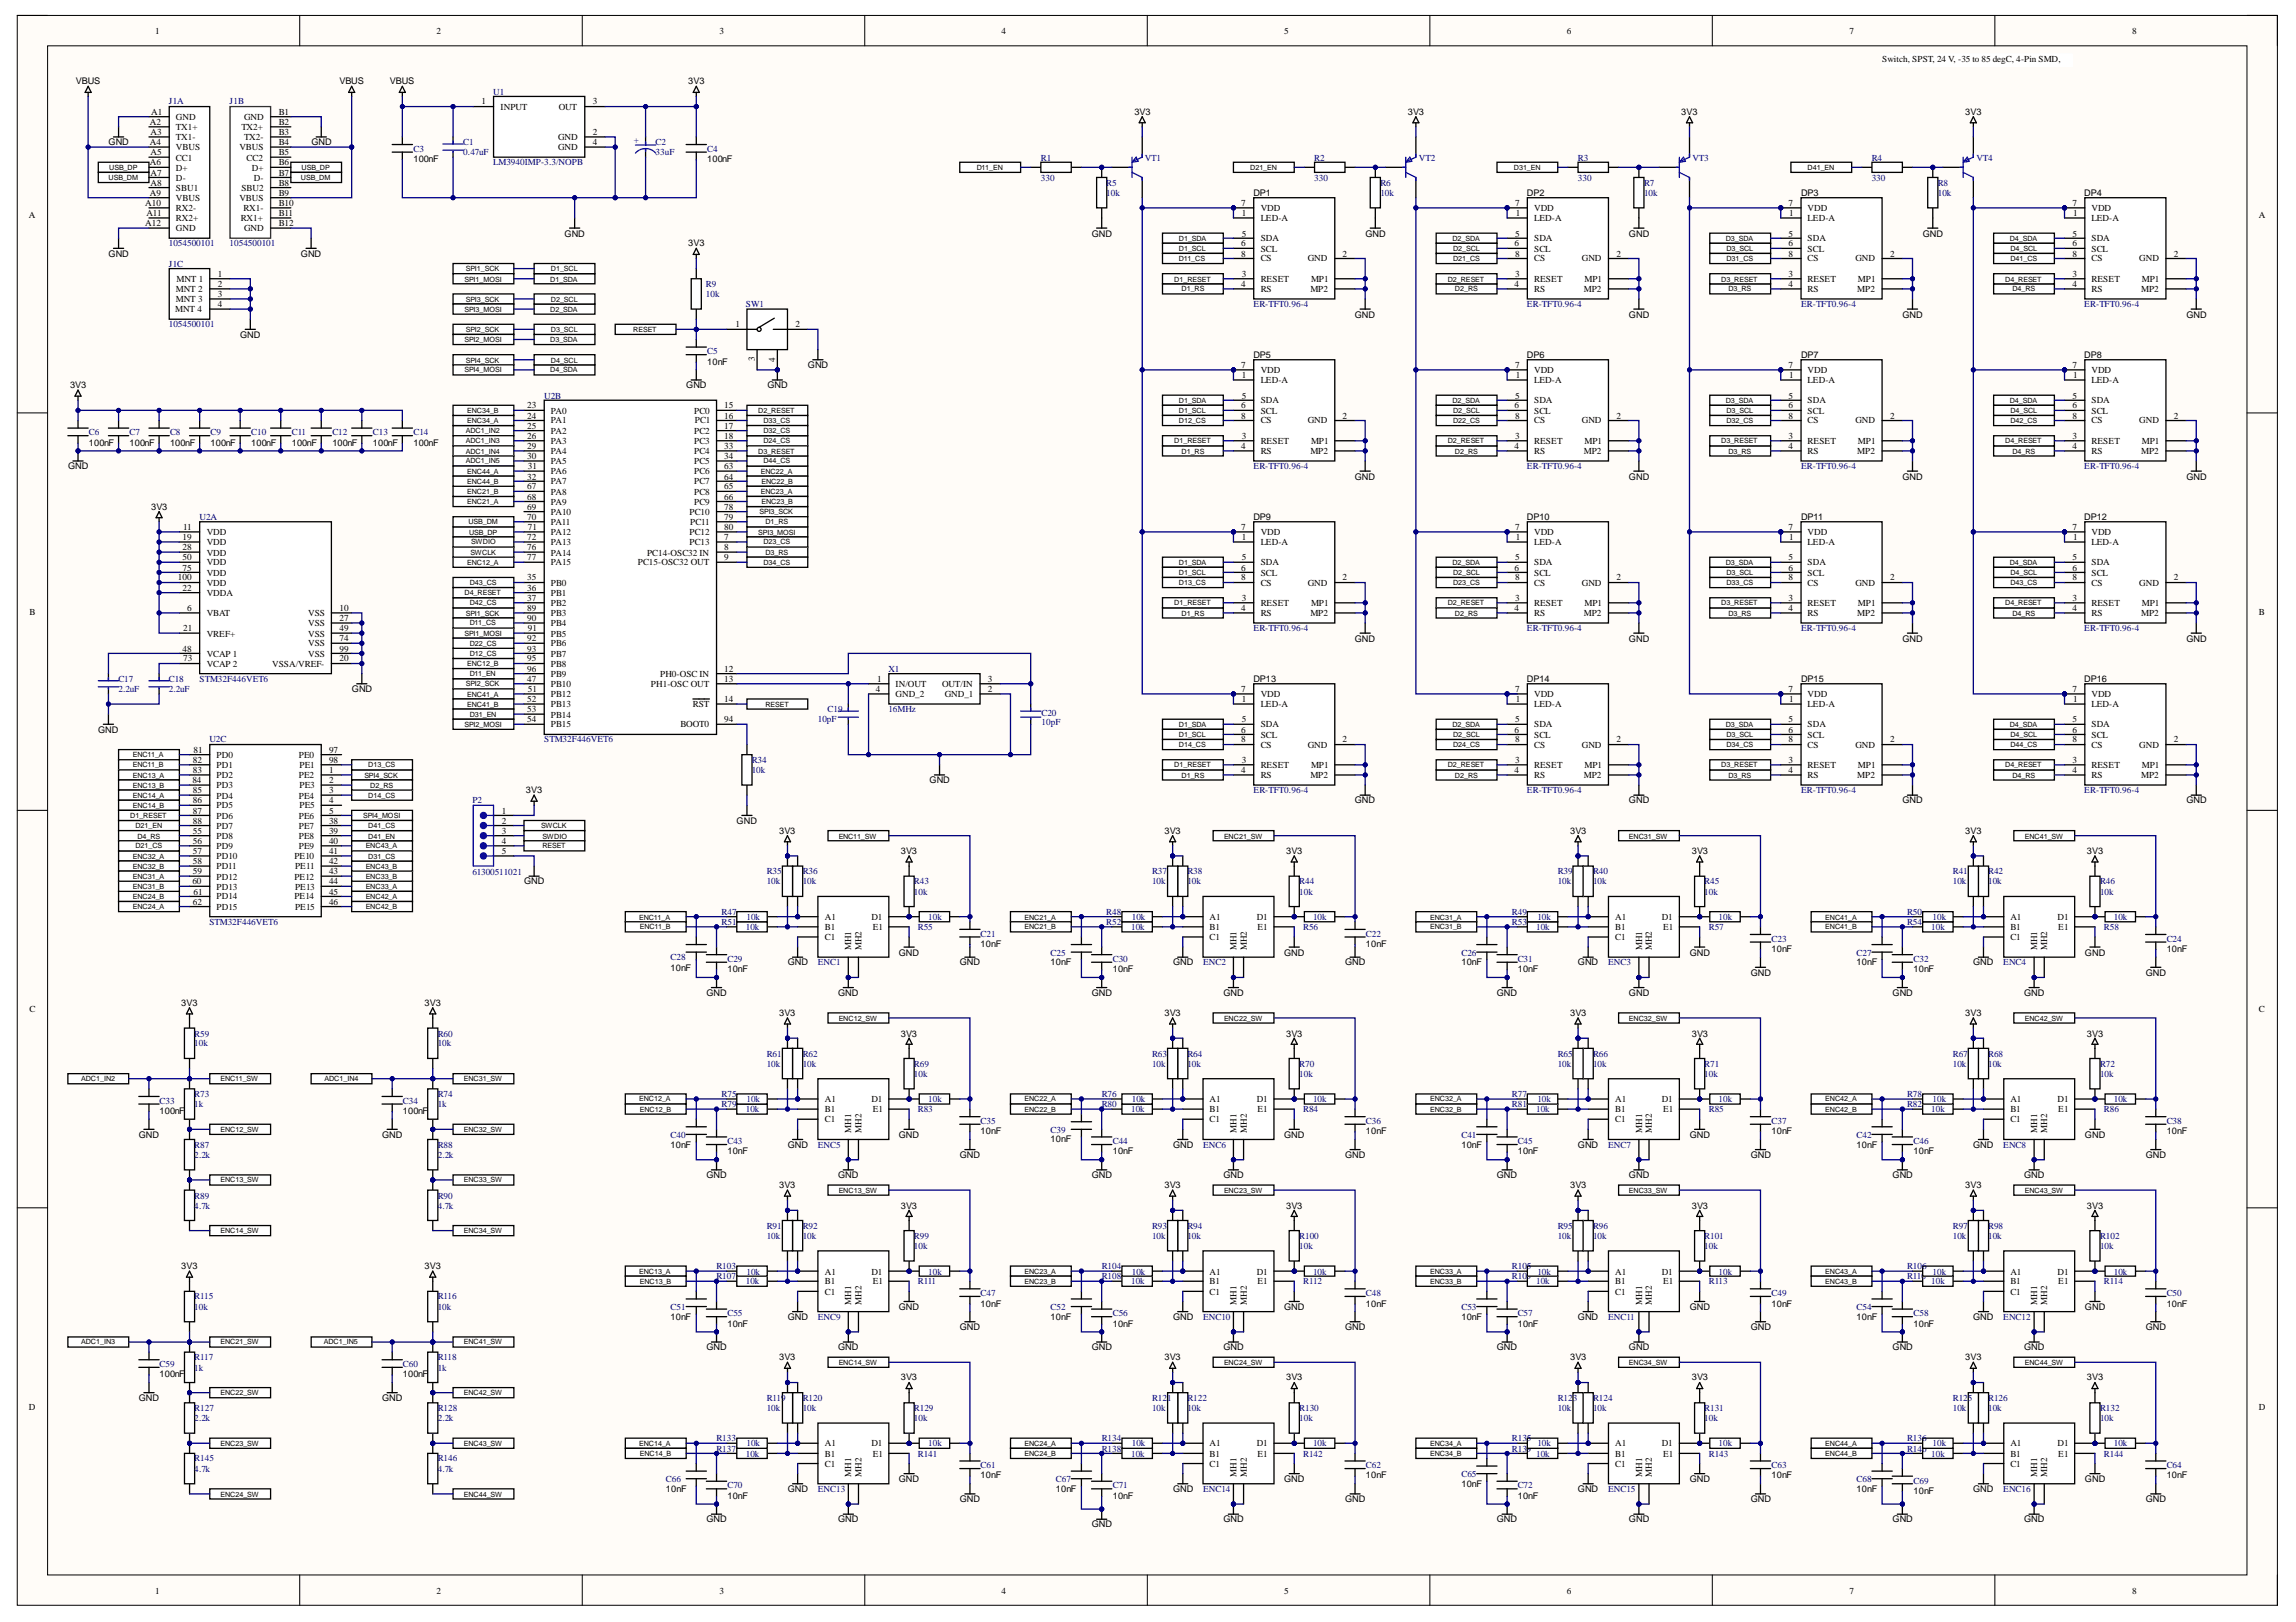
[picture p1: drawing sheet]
<svg xmlns="http://www.w3.org/2000/svg" width="297mm" height="210mm" viewBox="0 0 297 210" stroke-linecap="round" stroke-linejoin="round" font-family="sans-serif">
<defs><g id="words">
<g font-size="1.2">
<text x="20.1" y="4.4">1</text>
<text x="56.5" y="4.4">2</text>
<text x="93.1" y="4.4">3</text>
<text x="129.6" y="4.4">4</text>
<text x="166.1" y="4.4">5</text>
<text x="202.7" y="4.4">6</text>
<text x="239.3" y="4.4">7</text>
<text x="275.8" y="4.4">8</text>
<text x="9.8" y="10.9">VBUS</text>
<text x="43.9" y="10.9">VBUS</text>
<text x="50.4" y="10.9">VBUS</text>
<text x="89" y="10.9">3V3</text>
<text x="243.5" y="8">Switch, SPST, 24 V, -35 to 85 degC, 4-Pin SMD,</text>
<text x="19.4" y="16.1">A2</text>
<text x="19.5" y="17.5">A3</text>
<text x="19.6" y="14.9">A1</text>
<text x="22.8" y="15.6">GND</text>
<text x="22.8" y="16.8">TX1+</text>
<text x="31.2" y="16.8">TX2+</text>
<text x="31.6" y="15.6">GND</text>
<text x="36.1" y="14.9">B1</text>
<text x="36.1" y="16.1">B2</text>
<text x="36.1" y="17.5">B3</text>
<text x="62.3" y="13.5">1</text>
<text x="64.7" y="14.2">INPUT</text>
<text x="72.3" y="14.2">OUT</text>
<text x="76.7" y="13.5">3</text>
<text x="76.7" y="17.5">2</text>
<text x="146.8" y="14.9">3V3</text>
<text x="182.1" y="14.9">3V3</text>
<text x="217.5" y="14.9">3V3</text>
<text x="254.2" y="14.9">3V3</text>
<text x="14" y="18.8">GND</text>
<text x="19.4" y="18.8">A4</text>
<text x="19.4" y="21.4">A6</text>
<text x="19.5" y="20.1">A5</text>
<text x="19.5" y="22.7">A7</text>
<text x="22.8" y="18.2">TX1-</text>
<text x="22.8" y="19.4">VBUS</text>
<text x="22.8" y="20.8">CC1</text>
<text x="22.8" y="22.1">D+</text>
<text x="22.8" y="23.4">D-</text>
<text x="31" y="19.4">VBUS</text>
<text x="31.6" y="18.2">TX2-</text>
<text x="31.9" y="20.8">CC2</text>
<text x="32.6" y="22.1">D+</text>
<text x="32.8" y="23.4">D-</text>
<text x="36.1" y="18.8">B4</text>
<text x="36.1" y="20.1">B5</text>
<text x="36.1" y="21.4">B6</text>
<text x="36.1" y="22.7">B7</text>
<text x="40.3" y="18.8">GND</text>
<text x="53.5" y="21">100nF</text>
<text x="72.2" y="18.2">GND</text>
<text x="72.2" y="19.4">GND</text>
<text x="76.7" y="18.8">4</text>
<text x="91.5" y="21">100nF</text>
<text x="3.7" y="28.2">A</text>
<text x="18.8" y="26.6">A10</text>
<text x="18.8" y="29.3">A12</text>
<text x="19" y="28">A11</text>
<text x="19.4" y="25.4">A9</text>
<text x="19.5" y="24">A8</text>
<text x="22.8" y="24.7">SBU1</text>
<text x="22.8" y="26">VBUS</text>
<text x="22.8" y="27.3">RX2-</text>
<text x="22.8" y="28.7">RX2+</text>
<text x="22.8" y="29.9">GND</text>
<text x="31" y="26">VBUS</text>
<text x="31.1" y="28.7">RX1+</text>
<text x="31.2" y="24.7">SBU2</text>
<text x="31.5" y="27.3">RX1-</text>
<text x="31.6" y="29.9">GND</text>
<text x="36.1" y="24">B8</text>
<text x="36.1" y="25.4">B9</text>
<text x="36.1" y="26.6">B10</text>
<text x="36.1" y="28">B11</text>
<text x="36.1" y="29.3">B12</text>
<text x="160.6" y="26.6">7</text>
<text x="160.6" y="28">1</text>
<text x="162.2" y="25.4">DP1</text>
<text x="163.1" y="27.3">VDD</text>
<text x="163.1" y="28.7">LED-A</text>
<text x="196" y="26.6">7</text>
<text x="196.1" y="28">1</text>
<text x="197.5" y="25.4">DP2</text>
<text x="198.5" y="27.3">VDD</text>
<text x="198.5" y="28.7">LED-A</text>
<text x="231.4" y="26.6">7</text>
<text x="231.5" y="28">1</text>
<text x="233" y="25.4">DP3</text>
<text x="233.9" y="27.3">VDD</text>
<text x="233.9" y="28.7">LED-A</text>
<text x="268.1" y="26.6">7</text>
<text x="268.2" y="28">1</text>
<text x="269.7" y="25.4">DP4</text>
<text x="270.6" y="27.3">VDD</text>
<text x="270.6" y="28.7">LED-A</text>
<text x="292.3" y="28.2">A</text>
<text x="14" y="33.2">GND</text>
<text x="28.2" y="35.9">1</text>
<text x="38.9" y="33.2">GND</text>
<text x="73" y="30.6">GND</text>
<text x="89" y="31.9">3V3</text>
<text x="141.3" y="30.6">GND</text>
<text x="160.6" y="33.2">8</text>
<text x="160.6" y="31.9">6</text>
<text x="160.6" y="35.9">3</text>
<text x="160.6" y="30.6">5</text>
<text x="163.1" y="33.8">CS</text>
<text x="163.1" y="31.2">SDA</text>
<text x="163.1" y="32.6">SCL</text>
<text x="169.2" y="33.8">GND</text>
<text x="173.7" y="33.2">2</text>
<text x="176.6" y="30.6">GND</text>
<text x="195.9" y="31.9">6</text>
<text x="196" y="33.2">8</text>
<text x="196" y="35.9">3</text>
<text x="196" y="30.6">5</text>
<text x="198.5" y="33.8">CS</text>
<text x="198.5" y="31.2">SDA</text>
<text x="198.5" y="32.6">SCL</text>
<text x="204.7" y="33.8">GND</text>
<text x="209.1" y="33.2">2</text>
<text x="210.7" y="30.6">GND</text>
<text x="231.4" y="33.2">8</text>
<text x="231.4" y="35.9">3</text>
<text x="231.4" y="30.6">5</text>
<text x="231.4" y="31.9">6</text>
<text x="233.9" y="33.8">CS</text>
<text x="233.9" y="31.2">SDA</text>
<text x="233.9" y="32.6">SCL</text>
<text x="240" y="33.8">GND</text>
<text x="244.5" y="33.2">2</text>
<text x="248.7" y="30.6">GND</text>
<text x="268.1" y="33.2">8</text>
<text x="268.1" y="35.9">3</text>
<text x="268.1" y="30.6">5</text>
<text x="268.1" y="31.9">6</text>
<text x="270.6" y="33.8">CS</text>
<text x="270.6" y="31.2">SDA</text>
<text x="270.6" y="32.6">SCL</text>
<text x="276.8" y="33.8">GND</text>
<text x="281.2" y="33.2">2</text>
<text x="22.7" y="40.4">MNT 4</text>
<text x="22.8" y="37.8">MNT 2</text>
<text x="22.8" y="39.1">MNT 3</text>
<text x="22.9" y="36.4">MNT 1</text>
<text x="28.2" y="37.1">2</text>
<text x="28.2" y="38.5">3</text>
<text x="28.2" y="39.7">4</text>
<text x="160.6" y="37.1">4</text>
<text x="163.1" y="36.4">RESET</text>
<text x="163.1" y="37.8">RS</text>
<text x="169.5" y="37.8">MP2</text>
<text x="169.6" y="36.4">MP1</text>
<text x="175.3" y="41.1">GND</text>
<text x="195.9" y="37.1">4</text>
<text x="198.5" y="36.4">RESET</text>
<text x="198.5" y="37.8">RS</text>
<text x="204.9" y="37.8">MP2</text>
<text x="205" y="36.4">MP1</text>
<text x="210.7" y="41.1">GND</text>
<text x="231.4" y="37.1">4</text>
<text x="233.9" y="36.4">RESET</text>
<text x="233.9" y="37.8">RS</text>
<text x="240.3" y="37.8">MP2</text>
<text x="240.4" y="36.4">MP1</text>
<text x="246.1" y="41.1">GND</text>
<text x="268.1" y="37.1">4</text>
<text x="270.6" y="36.4">RESET</text>
<text x="270.6" y="37.8">RS</text>
<text x="277" y="37.8">MP2</text>
<text x="277.1" y="36.4">MP1</text>
<text x="282.9" y="41.1">GND</text>
<text x="31.1" y="43.7">GND</text>
<text x="91.5" y="47.2">10nF</text>
<text x="95.1" y="42.4">1</text>
<text x="97.7" y="46.8" transform="rotate(-90 97.7 46.8)">3</text>
<text x="100.3" y="46.9" transform="rotate(-90 100.3 46.9)">4</text>
<text x="102.9" y="42.4">2</text>
<text x="104.5" y="47.6">GND</text>
<text x="160.6" y="47.6">7</text>
<text x="162.2" y="46.3">DP5</text>
<text x="196" y="47.6">7</text>
<text x="197.5" y="46.3">DP6</text>
<text x="231.4" y="47.6">7</text>
<text x="233" y="46.3">DP7</text>
<text x="268.1" y="47.6">7</text>
<text x="269.7" y="46.3">DP8</text>
<text x="9.1" y="50.2">3V3</text>
<text x="68.2" y="52.9">23</text>
<text x="71.3" y="53.5">PA0</text>
<text x="88.8" y="50.2">GND</text>
<text x="89.8" y="53.5">PC0</text>
<text x="93.7" y="52.9">15</text>
<text x="99.3" y="50.2">GND</text>
<text x="160.6" y="52.9">6</text>
<text x="160.6" y="51.6">5</text>
<text x="160.6" y="49">1</text>
<text x="163.1" y="52.2">SDA</text>
<text x="163.1" y="48.3">VDD</text>
<text x="163.1" y="49.6">LED-A</text>
<text x="163.1" y="53.5">SCL</text>
<text x="195.9" y="52.9">6</text>
<text x="196" y="51.6">5</text>
<text x="196.1" y="49">1</text>
<text x="198.5" y="52.2">SDA</text>
<text x="198.5" y="48.3">VDD</text>
<text x="198.5" y="49.6">LED-A</text>
<text x="198.5" y="53.5">SCL</text>
<text x="231.4" y="51.6">5</text>
<text x="231.4" y="52.9">6</text>
<text x="231.5" y="49">1</text>
<text x="233.9" y="52.2">SDA</text>
<text x="233.9" y="48.3">VDD</text>
<text x="233.9" y="49.6">LED-A</text>
<text x="233.9" y="53.5">SCL</text>
<text x="268.1" y="51.6">5</text>
<text x="268.1" y="52.9">6</text>
<text x="268.2" y="49">1</text>
<text x="270.6" y="52.2">SDA</text>
<text x="270.6" y="48.3">VDD</text>
<text x="270.6" y="49.6">LED-A</text>
<text x="270.6" y="53.5">SCL</text>
<text x="11.5" y="57.7">100nF</text>
<text x="16.8" y="57.7">100nF</text>
<text x="22" y="57.7">100nF</text>
<text x="27.3" y="57.7">100nF</text>
<text x="32.5" y="57.7">100nF</text>
<text x="37.7" y="57.7">100nF</text>
<text x="43" y="57.7">100nF</text>
<text x="48.2" y="57.7">100nF</text>
<text x="53.5" y="57.7">100nF</text>
<text x="68.2" y="54.2">24</text>
<text x="68.2" y="55.5">25</text>
<text x="68.2" y="56.8">26</text>
<text x="68.2" y="58.1">29</text>
<text x="68.2" y="59.5">30</text>
<text x="71.3" y="54.8">PA1</text>
<text x="71.3" y="56.2">PA2</text>
<text x="71.3" y="57.4">PA3</text>
<text x="71.3" y="58.8">PA4</text>
<text x="89.8" y="56.2">PC2</text>
<text x="89.8" y="57.4">PC3</text>
<text x="89.8" y="58.8">PC4</text>
<text x="89.9" y="54.8">PC1</text>
<text x="93.7" y="54.2">16</text>
<text x="93.7" y="55.5">17</text>
<text x="93.7" y="56.8">18</text>
<text x="93.7" y="58.1">33</text>
<text x="93.7" y="59.5">34</text>
<text x="160.6" y="54.2">8</text>
<text x="160.6" y="58.1">4</text>
<text x="160.6" y="56.8">3</text>
<text x="163.1" y="54.8">CS</text>
<text x="163.1" y="57.4">RESET</text>
<text x="163.1" y="58.8">RS</text>
<text x="169.2" y="54.8">GND</text>
<text x="169.5" y="58.8">MP2</text>
<text x="169.6" y="57.4">MP1</text>
<text x="173.7" y="54.2">2</text>
<text x="195.9" y="58.1">4</text>
<text x="196" y="54.2">8</text>
<text x="196" y="56.8">3</text>
<text x="198.5" y="54.8">CS</text>
<text x="198.5" y="57.4">RESET</text>
<text x="198.5" y="58.8">RS</text>
<text x="204.7" y="54.8">GND</text>
<text x="204.9" y="58.8">MP2</text>
<text x="205" y="57.4">MP1</text>
<text x="209.1" y="54.2">2</text>
<text x="231.4" y="54.2">8</text>
<text x="231.4" y="56.8">3</text>
<text x="231.4" y="58.1">4</text>
<text x="233.9" y="54.8">CS</text>
<text x="233.9" y="57.4">RESET</text>
<text x="233.9" y="58.8">RS</text>
<text x="240" y="54.8">GND</text>
<text x="240.3" y="58.8">MP2</text>
<text x="240.4" y="57.4">MP1</text>
<text x="244.5" y="54.2">2</text>
<text x="268.1" y="54.2">8</text>
<text x="268.1" y="56.8">3</text>
<text x="268.1" y="58.1">4</text>
<text x="270.6" y="54.8">CS</text>
<text x="270.6" y="57.4">RESET</text>
<text x="270.6" y="58.8">RS</text>
<text x="276.8" y="54.8">GND</text>
<text x="277" y="58.8">MP2</text>
<text x="277.1" y="57.4">MP1</text>
<text x="281.2" y="54.2">2</text>
<text x="8.8" y="60.7">GND</text>
<text x="19.6" y="66">3V3</text>
<text x="68.2" y="62.1">32</text>
<text x="68.2" y="63.3">67</text>
<text x="68.2" y="64.7">68</text>
<text x="68.2" y="66">69</text>
<text x="68.3" y="60.7">31</text>
<text x="71.3" y="60">PA5</text>
<text x="71.3" y="61.4">PA6</text>
<text x="71.3" y="62.7">PA7</text>
<text x="71.3" y="64">PA8</text>
<text x="71.3" y="65.3">PA9</text>
<text x="89.8" y="60">PC5</text>
<text x="89.8" y="61.4">PC6</text>
<text x="89.8" y="62.7">PC7</text>
<text x="89.8" y="64">PC8</text>
<text x="89.8" y="65.3">PC9</text>
<text x="93.7" y="60.7">63</text>
<text x="93.7" y="62.1">64</text>
<text x="93.7" y="63.3">65</text>
<text x="93.7" y="64.7">66</text>
<text x="93.7" y="66">78</text>
<text x="175.3" y="62.1">GND</text>
<text x="210.7" y="62.1">GND</text>
<text x="246.1" y="62.1">GND</text>
<text x="282.9" y="62.1">GND</text>
<text x="23.6" y="69.9">19</text>
<text x="23.6" y="71.2">28</text>
<text x="23.7" y="68.6">11</text>
<text x="26.7" y="69.3">VDD</text>
<text x="26.7" y="70.5">VDD</text>
<text x="26.7" y="71.9">VDD</text>
<text x="68.2" y="67.3">70</text>
<text x="68.2" y="69.9">72</text>
<text x="68.2" y="71.2">76</text>
<text x="68.3" y="68.6">71</text>
<text x="71.3" y="66.6">PA10</text>
<text x="71.3" y="67.9">PA11</text>
<text x="71.3" y="69.3">PA12</text>
<text x="71.3" y="70.5">PA13</text>
<text x="71.3" y="71.9">PA14</text>
<text x="83.7" y="71.9">PC14-OSC32 IN</text>
<text x="89.2" y="66.6">PC10</text>
<text x="89.2" y="69.3">PC12</text>
<text x="89.2" y="70.5">PC13</text>
<text x="89.3" y="67.9">PC11</text>
<text x="93.7" y="67.3">79</text>
<text x="93.7" y="68.6">80</text>
<text x="93.7" y="69.9">7</text>
<text x="93.7" y="71.2">8</text>
<text x="160.6" y="68.6">7</text>
<text x="160.6" y="69.9">1</text>
<text x="162.2" y="67.3">DP9</text>
<text x="163.1" y="69.3">VDD</text>
<text x="163.1" y="70.5">LED-A</text>
<text x="196" y="68.6">7</text>
<text x="196.1" y="69.9">1</text>
<text x="197.5" y="67.3">DP10</text>
<text x="198.5" y="69.3">VDD</text>
<text x="198.5" y="70.5">LED-A</text>
<text x="231.4" y="68.6">7</text>
<text x="231.5" y="69.9">1</text>
<text x="233" y="67.3">DP11</text>
<text x="233.9" y="69.3">VDD</text>
<text x="233.9" y="70.5">LED-A</text>
<text x="268.1" y="68.6">7</text>
<text x="268.2" y="69.9">1</text>
<text x="269.7" y="67.3">DP12</text>
<text x="270.6" y="69.3">VDD</text>
<text x="270.6" y="70.5">LED-A</text>
<text x="23" y="75.1">100</text>
<text x="23.6" y="72.5">50</text>
<text x="23.6" y="73.8">75</text>
<text x="23.6" y="76.5">22</text>
<text x="26.7" y="73.2">VDD</text>
<text x="26.7" y="74.5">VDD</text>
<text x="26.7" y="75.8">VDD</text>
<text x="26.7" y="77.1">VDDA</text>
<text x="68.2" y="72.5">77</text>
<text x="68.2" y="75.1">35</text>
<text x="68.2" y="76.5">36</text>
<text x="68.2" y="77.7">37</text>
<text x="71.3" y="73.2">PA15</text>
<text x="71.3" y="75.8">PB0</text>
<text x="71.3" y="77.1">PB1</text>
<text x="82.5" y="73.2">PC15-OSC32 OUT</text>
<text x="93.7" y="72.5">9</text>
<text x="160.6" y="75.1">8</text>
<text x="160.6" y="73.8">6</text>
<text x="160.6" y="77.7">3</text>
<text x="160.6" y="72.5">5</text>
<text x="163.1" y="75.8">CS</text>
<text x="163.1" y="73.2">SDA</text>
<text x="163.1" y="74.5">SCL</text>
<text x="169.2" y="75.8">GND</text>
<text x="173.7" y="75.1">2</text>
<text x="195.9" y="73.8">6</text>
<text x="196" y="75.1">8</text>
<text x="196" y="77.7">3</text>
<text x="196" y="72.5">5</text>
<text x="198.5" y="75.8">CS</text>
<text x="198.5" y="73.2">SDA</text>
<text x="198.5" y="74.5">SCL</text>
<text x="204.7" y="75.8">GND</text>
<text x="209.1" y="75.1">2</text>
<text x="231.4" y="75.1">8</text>
<text x="231.4" y="77.7">3</text>
<text x="231.4" y="72.5">5</text>
<text x="231.4" y="73.8">6</text>
<text x="233.9" y="75.8">CS</text>
<text x="233.9" y="73.2">SDA</text>
<text x="233.9" y="74.5">SCL</text>
<text x="240" y="75.8">GND</text>
<text x="244.5" y="75.1">2</text>
<text x="268.1" y="75.1">8</text>
<text x="268.1" y="77.7">3</text>
<text x="268.1" y="72.5">5</text>
<text x="268.1" y="73.8">6</text>
<text x="270.6" y="75.8">CS</text>
<text x="270.6" y="73.2">SDA</text>
<text x="270.6" y="74.5">SCL</text>
<text x="276.8" y="75.8">GND</text>
<text x="281.2" y="75.1">2</text>
<text x="3.8" y="79.6">B</text>
<text x="23.7" y="81.7">21</text>
<text x="24.2" y="79.1">6</text>
<text x="26.7" y="79.8">VBAT</text>
<text x="26.7" y="82.4">VREF+</text>
<text x="39.9" y="79.8">VSS</text>
<text x="39.9" y="81">VSS</text>
<text x="39.9" y="82.4">VSS</text>
<text x="39.9" y="83.6">VSS</text>
<text x="43.9" y="79.1">10</text>
<text x="43.9" y="80.3">27</text>
<text x="43.9" y="81.7">49</text>
<text x="43.9" y="83">74</text>
<text x="68.2" y="79.1">89</text>
<text x="68.2" y="80.3">90</text>
<text x="68.2" y="83">92</text>
<text x="68.3" y="81.7">91</text>
<text x="71.3" y="78.4">PB2</text>
<text x="71.3" y="79.8">PB3</text>
<text x="71.3" y="81">PB4</text>
<text x="71.3" y="82.4">PB5</text>
<text x="71.3" y="83.6">PB6</text>
<text x="160.6" y="79.1">4</text>
<text x="163.1" y="78.4">RESET</text>
<text x="163.1" y="79.8">RS</text>
<text x="169.5" y="79.8">MP2</text>
<text x="169.6" y="78.4">MP1</text>
<text x="175.3" y="83.1">GND</text>
<text x="195.9" y="79.1">4</text>
<text x="198.5" y="78.4">RESET</text>
<text x="198.5" y="79.8">RS</text>
<text x="204.9" y="79.8">MP2</text>
<text x="205" y="78.4">MP1</text>
<text x="210.7" y="83.1">GND</text>
<text x="231.4" y="79.1">4</text>
<text x="233.9" y="78.4">RESET</text>
<text x="233.9" y="79.8">RS</text>
<text x="240.3" y="79.8">MP2</text>
<text x="240.4" y="78.4">MP1</text>
<text x="246.1" y="83.1">GND</text>
<text x="268.1" y="79.1">4</text>
<text x="270.6" y="78.4">RESET</text>
<text x="270.6" y="79.8">RS</text>
<text x="277" y="79.8">MP2</text>
<text x="277.1" y="78.4">MP1</text>
<text x="282.9" y="83.1">GND</text>
<text x="292.3" y="79.6">B</text>
<text x="23.6" y="84.3">48</text>
<text x="23.7" y="85.6">73</text>
<text x="26.7" y="85">VCAP 1</text>
<text x="26.7" y="86.3">VCAP 2</text>
<text x="35.2" y="86.3">VSSA/VREF-</text>
<text x="39.9" y="85">VSS</text>
<text x="43.9" y="84.3">99</text>
<text x="43.9" y="85.6">20</text>
<text x="45.5" y="89.6">GND</text>
<text x="68.2" y="84.3">93</text>
<text x="68.2" y="85.6">95</text>
<text x="68.2" y="86.9">96</text>
<text x="68.2" y="88.2">47</text>
<text x="68.3" y="89.6">51</text>
<text x="71.3" y="85">PB7</text>
<text x="71.3" y="86.3">PB8</text>
<text x="71.3" y="87.6">PB9</text>
<text x="71.3" y="88.9">PB10</text>
<text x="84.2" y="88.9">PH1-OSC OUT</text>
<text x="85.4" y="87.6">PH0-OSC IN</text>
<text x="93.7" y="86.9">12</text>
<text x="93.7" y="88.2">13</text>
<text x="113.3" y="89.6">4</text>
<text x="113.5" y="88.2">1</text>
<text x="115.9" y="88.9">IN/OUT</text>
<text x="121.9" y="88.9">OUT/IN</text>
<text x="127.8" y="89.6">2</text>
<text x="127.8" y="88.2">3</text>
<text x="160.6" y="89.6">7</text>
<text x="162.2" y="88.2">DP13</text>
<text x="196" y="89.6">7</text>
<text x="197.5" y="88.2">DP14</text>
<text x="231.4" y="89.6">7</text>
<text x="233" y="88.2">DP15</text>
<text x="268.1" y="89.6">7</text>
<text x="269.7" y="88.2">DP16</text>
<text x="12.7" y="94.8">GND</text>
<text x="68.2" y="90.8">52</text>
<text x="68.2" y="92.2">53</text>
<text x="68.2" y="93.5">54</text>
<text x="71.3" y="90.2">PB12</text>
<text x="71.3" y="91.5">PB13</text>
<text x="71.3" y="92.9">PB14</text>
<text x="71.3" y="94.1">PB15</text>
<text x="88" y="94.1">BOOT0</text>
<text x="89.6" y="91.5">RST</text>
<text x="93.7" y="90.8">14</text>
<text x="93.7" y="93.5">94</text>
<text x="115.9" y="90.2">GND_2</text>
<text x="122.2" y="90.2">GND_1</text>
<text x="160.6" y="94.8">6</text>
<text x="160.6" y="93.5">5</text>
<text x="160.6" y="90.8">1</text>
<text x="163.1" y="94.1">SDA</text>
<text x="163.1" y="90.2">VDD</text>
<text x="163.1" y="91.5">LED-A</text>
<text x="163.1" y="95.5">SCL</text>
<text x="195.9" y="94.8">6</text>
<text x="196" y="93.5">5</text>
<text x="196.1" y="90.8">1</text>
<text x="198.5" y="94.1">SDA</text>
<text x="198.5" y="90.2">VDD</text>
<text x="198.5" y="91.5">LED-A</text>
<text x="198.5" y="95.5">SCL</text>
<text x="231.4" y="93.5">5</text>
<text x="231.4" y="94.8">6</text>
<text x="231.5" y="90.8">1</text>
<text x="233.9" y="94.1">SDA</text>
<text x="233.9" y="90.2">VDD</text>
<text x="233.9" y="91.5">LED-A</text>
<text x="233.9" y="95.5">SCL</text>
<text x="268.1" y="93.5">5</text>
<text x="268.1" y="94.8">6</text>
<text x="268.2" y="90.8">1</text>
<text x="270.6" y="94.1">SDA</text>
<text x="270.6" y="90.2">VDD</text>
<text x="270.6" y="91.5">LED-A</text>
<text x="270.6" y="95.5">SCL</text>
<text x="24.9" y="101.3">84</text>
<text x="25" y="98.7">82</text>
<text x="25" y="100.1">83</text>
<text x="25.1" y="97.4">81</text>
<text x="28" y="98.1">PD0</text>
<text x="28" y="99.4">PD1</text>
<text x="28" y="100.7">PD2</text>
<text x="38.7" y="98.1">PE0</text>
<text x="38.7" y="100.7">PE2</text>
<text x="38.8" y="99.4">PE1</text>
<text x="42.6" y="97.4">97</text>
<text x="42.6" y="98.7">98</text>
<text x="42.6" y="100.1">1</text>
<text x="42.6" y="101.3">2</text>
<text x="120.3" y="101.3">GND</text>
<text x="160.6" y="96.1">8</text>
<text x="160.6" y="100.1">4</text>
<text x="160.6" y="98.7">3</text>
<text x="163.1" y="96.8">CS</text>
<text x="163.1" y="99.4">RESET</text>
<text x="163.1" y="100.7">RS</text>
<text x="169.2" y="96.8">GND</text>
<text x="169.5" y="100.7">MP2</text>
<text x="169.6" y="99.4">MP1</text>
<text x="173.7" y="96.1">2</text>
<text x="195.9" y="100.1">4</text>
<text x="196" y="96.1">8</text>
<text x="196" y="98.7">3</text>
<text x="198.5" y="96.8">CS</text>
<text x="198.5" y="99.4">RESET</text>
<text x="198.5" y="100.7">RS</text>
<text x="204.7" y="96.8">GND</text>
<text x="204.9" y="100.7">MP2</text>
<text x="205" y="99.4">MP1</text>
<text x="209.1" y="96.1">2</text>
<text x="231.4" y="96.1">8</text>
<text x="231.4" y="98.7">3</text>
<text x="231.4" y="100.1">4</text>
<text x="233.9" y="96.8">CS</text>
<text x="233.9" y="99.4">RESET</text>
<text x="233.9" y="100.7">RS</text>
<text x="240" y="96.8">GND</text>
<text x="240.3" y="100.7">MP2</text>
<text x="240.4" y="99.4">MP1</text>
<text x="244.5" y="96.1">2</text>
<text x="268.1" y="96.1">8</text>
<text x="268.1" y="98.7">3</text>
<text x="268.1" y="100.1">4</text>
<text x="270.6" y="96.8">CS</text>
<text x="270.6" y="99.4">RESET</text>
<text x="270.6" y="100.7">RS</text>
<text x="276.8" y="96.8">GND</text>
<text x="277" y="100.7">MP2</text>
<text x="277.1" y="99.4">MP1</text>
<text x="281.2" y="96.1">2</text>
<text x="25" y="102.7">85</text>
<text x="25" y="103.9">86</text>
<text x="25" y="105.3">87</text>
<text x="25" y="106.6">88</text>
<text x="25" y="107.9">55</text>
<text x="28" y="102">PD3</text>
<text x="28" y="103.4">PD4</text>
<text x="28" y="104.6">PD5</text>
<text x="28" y="106">PD6</text>
<text x="28" y="107.2">PD7</text>
<text x="38.7" y="103.4">PE4</text>
<text x="38.7" y="106">PE6</text>
<text x="38.7" y="107.2">PE7</text>
<text x="38.8" y="102">PE3</text>
<text x="38.8" y="104.6">PE5</text>
<text x="42.6" y="102.7">3</text>
<text x="42.6" y="103.9">4</text>
<text x="42.6" y="105.3">5</text>
<text x="42.6" y="106.6">38</text>
<text x="42.6" y="107.9">39</text>
<text x="64.9" y="106.6">2</text>
<text x="64.9" y="105.3">1</text>
<text x="64.9" y="107.9">3</text>
<text x="68" y="102.7">3V3</text>
<text x="95.3" y="106.6">GND</text>
<text x="100.8" y="107.9">3V3</text>
<text x="150.7" y="107.9">3V3</text>
<text x="175.3" y="103.9">GND</text>
<text x="203.1" y="107.9">3V3</text>
<text x="210.7" y="103.9">GND</text>
<text x="246.1" y="103.9">GND</text>
<text x="254.2" y="107.9">3V3</text>
<text x="282.9" y="103.9">GND</text>
<text x="25" y="109.2">56</text>
<text x="25" y="110.5">57</text>
<text x="25" y="111.8">58</text>
<text x="25" y="113.2">59</text>
<text x="28" y="108.6">PD8</text>
<text x="28" y="109.9">PD9</text>
<text x="28" y="111.2">PD10</text>
<text x="28" y="112.5">PD11</text>
<text x="28" y="113.8">PD12</text>
<text x="38.1" y="111.2">PE10</text>
<text x="38.1" y="113.8">PE12</text>
<text x="38.2" y="112.5">PE11</text>
<text x="38.7" y="108.6">PE8</text>
<text x="38.7" y="109.9">PE9</text>
<text x="42.6" y="109.2">40</text>
<text x="42.6" y="110.5">41</text>
<text x="42.6" y="111.8">42</text>
<text x="42.6" y="113.2">43</text>
<text x="64.9" y="109.2">4</text>
<text x="64.9" y="110.5">5</text>
<text x="116.5" y="110.5">3V3</text>
<text x="166.4" y="110.5">3V3</text>
<text x="218.9" y="110.5">3V3</text>
<text x="270" y="110.5">3V3</text>
<text x="24.9" y="114.4">60</text>
<text x="25" y="117.1">62</text>
<text x="25.1" y="115.8">61</text>
<text x="28" y="115.1">PD13</text>
<text x="28" y="116.4">PD14</text>
<text x="28" y="117.7">PD15</text>
<text x="38.1" y="116.4">PE14</text>
<text x="38.2" y="115.1">PE13</text>
<text x="38.2" y="117.7">PE15</text>
<text x="42.6" y="114.4">44</text>
<text x="42.6" y="115.8">45</text>
<text x="42.6" y="117.1">46</text>
<text x="67.8" y="114.4">GND</text>
<text x="106.7" y="119">A1</text>
<text x="112.7" y="119">D1</text>
<text x="156.5" y="119">A1</text>
<text x="162.6" y="119">D1</text>
<text x="209" y="119">A1</text>
<text x="215" y="119">D1</text>
<text x="260.1" y="119">A1</text>
<text x="266.2" y="119">D1</text>
<text x="86.8" y="125.6">10nF</text>
<text x="94.1" y="125.8">10nF</text>
<text x="101.9" y="124.9">GND</text>
<text x="106.7" y="120.4">B1</text>
<text x="106.7" y="121.6">C1</text>
<text x="110.1" y="123" transform="rotate(-90 110.1 123)">MH1</text>
<text x="111.5" y="123" transform="rotate(-90 111.5 123)">MH2</text>
<text x="112.9" y="120.4">E1</text>
<text x="116.3" y="123.7">GND</text>
<text x="124.2" y="124.9">GND</text>
<text x="126.9" y="122.6">10nF</text>
<text x="135.9" y="124.9">10nF</text>
<text x="144" y="125.8">10nF</text>
<text x="151.8" y="124.9">GND</text>
<text x="156.5" y="120.4">B1</text>
<text x="156.5" y="121.6">C1</text>
<text x="160" y="123" transform="rotate(-90 160 123)">MH1</text>
<text x="161.3" y="123" transform="rotate(-90 161.3 123)">MH2</text>
<text x="162.7" y="120.4">E1</text>
<text x="166.1" y="123.7">GND</text>
<text x="174" y="124.9">GND</text>
<text x="176.7" y="122.6">10nF</text>
<text x="189.1" y="124.9">10nF</text>
<text x="196.4" y="125.8">10nF</text>
<text x="204.1" y="124.9">GND</text>
<text x="209" y="120.4">B1</text>
<text x="209" y="121.6">C1</text>
<text x="212.4" y="123" transform="rotate(-90 212.4 123)">MH1</text>
<text x="213.7" y="123" transform="rotate(-90 213.7 123)">MH2</text>
<text x="215.1" y="120.4">E1</text>
<text x="218.6" y="123.7">GND</text>
<text x="229.2" y="123.1">10nF</text>
<text x="240.2" y="124.9">10nF</text>
<text x="247.6" y="125.8">10nF</text>
<text x="255.3" y="124.9">GND</text>
<text x="260.1" y="120.4">B1</text>
<text x="260.1" y="121.6">C1</text>
<text x="263.6" y="123" transform="rotate(-90 263.6 123)">MH1</text>
<text x="264.8" y="123" transform="rotate(-90 264.8 123)">MH2</text>
<text x="266.3" y="120.4">E1</text>
<text x="269.7" y="123.7">GND</text>
<text x="280.3" y="123.1">10nF</text>
<text x="3.8" y="131">C</text>
<text x="23.4" y="130.2">3V3</text>
<text x="54.9" y="130.2">3V3</text>
<text x="91.4" y="128.9">GND</text>
<text x="100.8" y="131.5">3V3</text>
<text x="108.4" y="128.9">GND</text>
<text x="141.3" y="128.9">GND</text>
<text x="150.7" y="131.5">3V3</text>
<text x="158.3" y="128.9">GND</text>
<text x="193.6" y="128.9">GND</text>
<text x="203.1" y="131.5">3V3</text>
<text x="210.7" y="128.9">GND</text>
<text x="226.5" y="126.3">GND</text>
<text x="244.9" y="128.9">GND</text>
<text x="254.2" y="131.5">3V3</text>
<text x="261.9" y="128.9">GND</text>
<text x="277.6" y="126.3">GND</text>
<text x="292.3" y="131">C</text>
<text x="116.5" y="134.1">3V3</text>
<text x="166.4" y="134.1">3V3</text>
<text x="218.9" y="134.1">3V3</text>
<text x="270" y="134.1">3V3</text>
<text x="106.7" y="142.6">A1</text>
<text x="106.7" y="144">B1</text>
<text x="112.7" y="142.6">D1</text>
<text x="112.9" y="144">E1</text>
<text x="156.5" y="142.6">A1</text>
<text x="156.5" y="144">B1</text>
<text x="162.6" y="142.6">D1</text>
<text x="162.7" y="144">E1</text>
<text x="209" y="142.6">A1</text>
<text x="209" y="144">B1</text>
<text x="215" y="142.6">D1</text>
<text x="215.1" y="144">E1</text>
<text x="260.1" y="142.6">A1</text>
<text x="260.1" y="144">B1</text>
<text x="266.2" y="142.6">D1</text>
<text x="266.3" y="144">E1</text>
<text x="17.9" y="147.3">GND</text>
<text x="20.7" y="144.1">100nF</text>
<text x="49.4" y="147.3">GND</text>
<text x="52.1" y="144.1">100nF</text>
<text x="86.8" y="148.5">10nF</text>
<text x="94.1" y="149.4">10nF</text>
<text x="101.9" y="148.5">GND</text>
<text x="106.7" y="145.2">C1</text>
<text x="110.1" y="146.6" transform="rotate(-90 110.1 146.6)">MH1</text>
<text x="111.5" y="146.6" transform="rotate(-90 111.5 146.6)">MH2</text>
<text x="116.3" y="147.3">GND</text>
<text x="124.2" y="149.9">GND</text>
<text x="126.9" y="146.7">10nF</text>
<text x="135.9" y="147.8">10nF</text>
<text x="144" y="149.4">10nF</text>
<text x="151.8" y="148.5">GND</text>
<text x="156.5" y="145.2">C1</text>
<text x="160" y="146.6" transform="rotate(-90 160 146.6)">MH1</text>
<text x="161.3" y="146.6" transform="rotate(-90 161.3 146.6)">MH2</text>
<text x="166.1" y="147.3">GND</text>
<text x="174" y="149.9">GND</text>
<text x="176.7" y="146.7">10nF</text>
<text x="189.1" y="148.5">10nF</text>
<text x="196.4" y="149.4">10nF</text>
<text x="204.1" y="148.5">GND</text>
<text x="209" y="145.2">C1</text>
<text x="212.4" y="146.6" transform="rotate(-90 212.4 146.6)">MH1</text>
<text x="213.7" y="146.6" transform="rotate(-90 213.7 146.6)">MH2</text>
<text x="218.6" y="147.3">GND</text>
<text x="226.5" y="149.9">GND</text>
<text x="229.2" y="146.7">10nF</text>
<text x="240.2" y="148.5">10nF</text>
<text x="247.6" y="149.4">10nF</text>
<text x="255.3" y="148.5">GND</text>
<text x="260.1" y="145.2">C1</text>
<text x="263.6" y="146.6" transform="rotate(-90 263.6 146.6)">MH1</text>
<text x="264.8" y="146.6" transform="rotate(-90 264.8 146.6)">MH2</text>
<text x="269.7" y="147.3">GND</text>
<text x="277.6" y="149.9">GND</text>
<text x="280.3" y="146.7">10nF</text>
<text x="91.4" y="152.5">GND</text>
<text x="100.8" y="153.8">3V3</text>
<text x="108.4" y="152.5">GND</text>
<text x="141.3" y="152.5">GND</text>
<text x="150.7" y="153.8">3V3</text>
<text x="158.3" y="152.5">GND</text>
<text x="193.6" y="152.5">GND</text>
<text x="203.1" y="153.8">3V3</text>
<text x="210.7" y="152.5">GND</text>
<text x="244.9" y="152.5">GND</text>
<text x="254.2" y="153.8">3V3</text>
<text x="261.9" y="152.5">GND</text>
<text x="116.5" y="156.4">3V3</text>
<text x="166.4" y="156.4">3V3</text>
<text x="218.9" y="156.4">3V3</text>
<text x="270" y="156.4">3V3</text>
<text x="23.4" y="164.3">3V3</text>
<text x="54.9" y="164.3">3V3</text>
<text x="106.7" y="164.9">A1</text>
<text x="106.7" y="166.2">B1</text>
<text x="106.7" y="167.6">C1</text>
<text x="112.7" y="164.9">D1</text>
<text x="112.9" y="166.2">E1</text>
<text x="156.5" y="164.9">A1</text>
<text x="156.5" y="166.2">B1</text>
<text x="156.5" y="167.6">C1</text>
<text x="162.6" y="164.9">D1</text>
<text x="162.7" y="166.2">E1</text>
<text x="209" y="164.9">A1</text>
<text x="209" y="166.2">B1</text>
<text x="209" y="167.6">C1</text>
<text x="215" y="164.9">D1</text>
<text x="215.1" y="166.2">E1</text>
<text x="260.1" y="164.9">A1</text>
<text x="260.1" y="166.2">B1</text>
<text x="260.1" y="167.6">C1</text>
<text x="266.2" y="164.9">D1</text>
<text x="266.3" y="166.2">E1</text>
<text x="86.8" y="170.9">10nF</text>
<text x="94.1" y="171.7">10nF</text>
<text x="101.9" y="170.9">GND</text>
<text x="110.1" y="168.8" transform="rotate(-90 110.1 168.8)">MH1</text>
<text x="111.5" y="168.8" transform="rotate(-90 111.5 168.8)">MH2</text>
<text x="116.3" y="169.5">GND</text>
<text x="124.2" y="172.1">GND</text>
<text x="126.9" y="169.1">10nF</text>
<text x="135.9" y="170.9">10nF</text>
<text x="144" y="171.7">10nF</text>
<text x="151.8" y="170.9">GND</text>
<text x="160" y="168.8" transform="rotate(-90 160 168.8)">MH1</text>
<text x="161.3" y="168.8" transform="rotate(-90 161.3 168.8)">MH2</text>
<text x="166.1" y="169.5">GND</text>
<text x="174" y="172.1">GND</text>
<text x="176.7" y="169.1">10nF</text>
<text x="189.1" y="170.9">10nF</text>
<text x="196.4" y="171.7">10nF</text>
<text x="204.1" y="170.9">GND</text>
<text x="212.4" y="168.8" transform="rotate(-90 212.4 168.8)">MH1</text>
<text x="213.7" y="168.8" transform="rotate(-90 213.7 168.8)">MH2</text>
<text x="218.6" y="169.5">GND</text>
<text x="226.5" y="172.1">GND</text>
<text x="229.2" y="169.1">10nF</text>
<text x="240.2" y="170.9">10nF</text>
<text x="247.6" y="171.7">10nF</text>
<text x="255.3" y="170.9">GND</text>
<text x="263.6" y="168.8" transform="rotate(-90 263.6 168.8)">MH1</text>
<text x="264.8" y="168.8" transform="rotate(-90 264.8 168.8)">MH2</text>
<text x="269.7" y="169.5">GND</text>
<text x="277.6" y="172.1">GND</text>
<text x="280.3" y="169.1">10nF</text>
<text x="20.7" y="178.2">100nF</text>
<text x="52.1" y="178.2">100nF</text>
<text x="91.4" y="174.7">GND</text>
<text x="100.8" y="176">3V3</text>
<text x="108.4" y="174.7">GND</text>
<text x="116.5" y="178.6">3V3</text>
<text x="141.3" y="174.7">GND</text>
<text x="150.7" y="176">3V3</text>
<text x="158.3" y="174.7">GND</text>
<text x="166.4" y="178.6">3V3</text>
<text x="193.6" y="174.7">GND</text>
<text x="203.1" y="176">3V3</text>
<text x="210.7" y="174.7">GND</text>
<text x="218.9" y="178.6">3V3</text>
<text x="244.9" y="174.7">GND</text>
<text x="254.2" y="176">3V3</text>
<text x="261.9" y="174.7">GND</text>
<text x="270" y="178.6">3V3</text>
<text x="3.7" y="182.4">D</text>
<text x="17.9" y="181.3">GND</text>
<text x="49.4" y="181.3">GND</text>
<text x="292.3" y="182.4">D</text>
<text x="106.7" y="187.2">A1</text>
<text x="106.7" y="188.5">B1</text>
<text x="106.7" y="189.8">C1</text>
<text x="110.1" y="191.1" transform="rotate(-90 110.1 191.1)">MH1</text>
<text x="111.5" y="191.1" transform="rotate(-90 111.5 191.1)">MH2</text>
<text x="112.7" y="187.2">D1</text>
<text x="112.9" y="188.5">E1</text>
<text x="116.3" y="191.8">GND</text>
<text x="126.9" y="191.3">10nF</text>
<text x="156.5" y="187.2">A1</text>
<text x="156.5" y="188.5">B1</text>
<text x="156.5" y="189.8">C1</text>
<text x="160" y="191.1" transform="rotate(-90 160 191.1)">MH1</text>
<text x="161.3" y="191.1" transform="rotate(-90 161.3 191.1)">MH2</text>
<text x="162.6" y="187.2">D1</text>
<text x="162.7" y="188.5">E1</text>
<text x="166.1" y="191.8">GND</text>
<text x="176.7" y="191.3">10nF</text>
<text x="209" y="187.2">A1</text>
<text x="209" y="188.5">B1</text>
<text x="209" y="189.8">C1</text>
<text x="212.4" y="191.1" transform="rotate(-90 212.4 191.1)">MH1</text>
<text x="213.7" y="191.1" transform="rotate(-90 213.7 191.1)">MH2</text>
<text x="215" y="187.2">D1</text>
<text x="215.1" y="188.5">E1</text>
<text x="218.6" y="191.8">GND</text>
<text x="229.2" y="191.3">10nF</text>
<text x="260.1" y="187.2">A1</text>
<text x="260.1" y="188.5">B1</text>
<text x="260.1" y="189.8">C1</text>
<text x="263.6" y="191.1" transform="rotate(-90 263.6 191.1)">MH1</text>
<text x="264.8" y="191.1" transform="rotate(-90 264.8 191.1)">MH2</text>
<text x="266.2" y="187.2">D1</text>
<text x="266.3" y="188.5">E1</text>
<text x="269.7" y="191.8">GND</text>
<text x="280.3" y="191.3">10nF</text>
<text x="86.2" y="193.1">10nF</text>
<text x="91.4" y="197">GND</text>
<text x="94.1" y="194">10nF</text>
<text x="101.9" y="193.1">GND</text>
<text x="108.4" y="197">GND</text>
<text x="124.2" y="194.4">GND</text>
<text x="136.6" y="193.1">10nF</text>
<text x="141.3" y="197.7">GND</text>
<text x="144" y="194">10nF</text>
<text x="151.8" y="193.1">GND</text>
<text x="158.3" y="197">GND</text>
<text x="174" y="194.4">GND</text>
<text x="189.1" y="192.4">10nF</text>
<text x="193.6" y="197">GND</text>
<text x="196.4" y="194">10nF</text>
<text x="204.1" y="193.1">GND</text>
<text x="210.7" y="197">GND</text>
<text x="226.5" y="194.4">GND</text>
<text x="240.2" y="193.1">10nF</text>
<text x="244.9" y="197">GND</text>
<text x="247.6" y="193.3">10nF</text>
<text x="255.3" y="193.1">GND</text>
<text x="261.9" y="197">GND</text>
<text x="277.6" y="194.4">GND</text>
<text x="20.1" y="206.2">1</text>
<text x="56.5" y="206.2">2</text>
<text x="93.1" y="206.2">3</text>
<text x="129.6" y="206.2">4</text>
<text x="166.1" y="206.2">5</text>
<text x="202.7" y="206.2">6</text>
<text x="239.3" y="206.2">7</text>
<text x="275.8" y="206.2">8</text>
</g>
<g font-size="1.2" fill="#000080">
<text x="21.8" y="13.5">J1A</text>
<text x="29.7" y="13.5">J1B</text>
<text x="63.8" y="12.3">U1</text>
<text x="53.5" y="19.6">C3</text>
<text x="59.9" y="20.1">0.47uF</text>
<text x="59.9" y="18.8">C1</text>
<text x="63.8" y="21.4">LM3940IMP-3.3/NOPB</text>
<text x="82" y="18.5">+</text>
<text x="84.8" y="20.1">33uF</text>
<text x="84.8" y="18.8">C2</text>
<text x="91.5" y="19.6">C4</text>
<text x="134.7" y="23.4">330</text>
<text x="134.7" y="20.8">R1</text>
<text x="148.1" y="20.9">VT1</text>
<text x="170" y="23.4">330</text>
<text x="170" y="20.8">R2</text>
<text x="183.6" y="20.9">VT2</text>
<text x="204.1" y="23.4">330</text>
<text x="204.1" y="20.8">R3</text>
<text x="219" y="20.9">VT3</text>
<text x="242.1" y="23.4">330</text>
<text x="242.1" y="20.8">R4</text>
<text x="255.7" y="20.9">VT4</text>
<text x="143.1" y="25.4">10k</text>
<text x="143.1" y="24">R5</text>
<text x="178.6" y="25.4">10k</text>
<text x="178.6" y="24">R6</text>
<text x="212.7" y="25.4">10k</text>
<text x="212.7" y="24">R7</text>
<text x="250.7" y="25.4">10k</text>
<text x="250.7" y="24">R8</text>
<text x="21.8" y="31.9">1054500101</text>
<text x="21.8" y="34.5">J1C</text>
<text x="29.7" y="31.9">1054500101</text>
<text x="91.3" y="38.5">10k</text>
<text x="91.3" y="37.1">R9</text>
<text x="96.5" y="39.7">SW1</text>
<text x="162.2" y="39.7">ER-TFT0.96-4</text>
<text x="197.5" y="39.7">ER-TFT0.96-4</text>
<text x="233" y="39.7">ER-TFT0.96-4</text>
<text x="269.7" y="39.7">ER-TFT0.96-4</text>
<text x="21.8" y="42.4">1054500101</text>
<text x="91.5" y="45.8">C5</text>
<text x="70.4" y="51.6">U2B</text>
<text x="11.5" y="56.3">C6</text>
<text x="16.8" y="56.3">C7</text>
<text x="22" y="56.3">C8</text>
<text x="27.3" y="56.3">C9</text>
<text x="32.5" y="56.3">C10</text>
<text x="37.7" y="56.3">C11</text>
<text x="43" y="56.3">C12</text>
<text x="48.2" y="56.3">C13</text>
<text x="53.5" y="56.3">C14</text>
<text x="162.2" y="60.7">ER-TFT0.96-4</text>
<text x="197.5" y="60.7">ER-TFT0.96-4</text>
<text x="233" y="60.7">ER-TFT0.96-4</text>
<text x="269.7" y="60.7">ER-TFT0.96-4</text>
<text x="25.8" y="67.3">U2A</text>
<text x="162.2" y="81.7">ER-TFT0.96-4</text>
<text x="197.5" y="81.7">ER-TFT0.96-4</text>
<text x="233" y="81.7">ER-TFT0.96-4</text>
<text x="269.7" y="81.7">ER-TFT0.96-4</text>
<text x="15.3" y="89.6">2.2uF</text>
<text x="15.3" y="88.2">C17</text>
<text x="21.8" y="89.6">2.2uF</text>
<text x="21.8" y="88.2">C18</text>
<text x="25.8" y="88.2">STM32F446VET6</text>
<text x="114.9" y="86.9">X1</text>
<text x="105.8" y="93.5">10pF</text>
<text x="107.1" y="92.2">C19</text>
<text x="114.9" y="92.2">16MHz</text>
<text x="134.7" y="93.9">10pF</text>
<text x="134.7" y="92.6">C20</text>
<text x="27.1" y="96.1">U2C</text>
<text x="70.4" y="96.1">STM32F446VET6</text>
<text x="97.2" y="100.1">10k</text>
<text x="97.2" y="98.7">R34</text>
<text x="61.1" y="103.9">P2</text>
<text x="162.2" y="102.7">ER-TFT0.96-4</text>
<text x="197.5" y="102.7">ER-TFT0.96-4</text>
<text x="233" y="102.7">ER-TFT0.96-4</text>
<text x="269.7" y="102.7">ER-TFT0.96-4</text>
<text x="61.1" y="113.3">61300511021</text>
<text x="99.2" y="113.2">R35</text>
<text x="103.8" y="113.2">R36</text>
<text x="149" y="113.2">R37</text>
<text x="153.6" y="113.2">R38</text>
<text x="201.5" y="113.2">R39</text>
<text x="206.1" y="113.2">R40</text>
<text x="252.6" y="113.2">R41</text>
<text x="257.2" y="113.2">R42</text>
<text x="27.1" y="119.7">STM32F446VET6</text>
<text x="93.4" y="119.7">R51</text>
<text x="93.4" y="118.4">R47</text>
<text x="96.6" y="119">10k</text>
<text x="99.2" y="114.4">10k</text>
<text x="103.8" y="114.4">10k</text>
<text x="118.2" y="115.8">10k</text>
<text x="118.2" y="114.4">R43</text>
<text x="120.1" y="119">10k</text>
<text x="143.1" y="119.7">R52</text>
<text x="143.1" y="118.4">R48</text>
<text x="146.4" y="119">10k</text>
<text x="149" y="114.4">10k</text>
<text x="153.6" y="114.4">10k</text>
<text x="168.1" y="115.8">10k</text>
<text x="168.1" y="114.4">R44</text>
<text x="169.9" y="119">10k</text>
<text x="195.6" y="119.7">R53</text>
<text x="195.6" y="118.4">R49</text>
<text x="198.9" y="119">10k</text>
<text x="201.5" y="114.4">10k</text>
<text x="206.1" y="114.4">10k</text>
<text x="220.5" y="115.8">10k</text>
<text x="220.5" y="114.4">R45</text>
<text x="222.3" y="119">10k</text>
<text x="246.7" y="119.7">R54</text>
<text x="246.7" y="118.4">R50</text>
<text x="250" y="119">10k</text>
<text x="252.6" y="114.4">10k</text>
<text x="257.2" y="114.4">10k</text>
<text x="271.7" y="115.8">10k</text>
<text x="271.7" y="114.4">R46</text>
<text x="273.5" y="119">10k</text>
<text x="86.8" y="124.2">C28</text>
<text x="94.1" y="124.5">C29</text>
<text x="96.5" y="120.4">10k</text>
<text x="105.8" y="124.9">ENC1</text>
<text x="118.7" y="120.4">R55</text>
<text x="126.9" y="121.2">C21</text>
<text x="135.9" y="123.7">C25</text>
<text x="144" y="124.5">C30</text>
<text x="146.3" y="120.4">10k</text>
<text x="155.6" y="124.9">ENC2</text>
<text x="168.6" y="120.4">R56</text>
<text x="176.7" y="121.2">C22</text>
<text x="189.1" y="123.7">C26</text>
<text x="196.4" y="124.5">C31</text>
<text x="198.7" y="120.4">10k</text>
<text x="208" y="124.9">ENC3</text>
<text x="221.1" y="120.4">R57</text>
<text x="229.2" y="121.9">C23</text>
<text x="240.2" y="123.7">C27</text>
<text x="247.6" y="124.5">C32</text>
<text x="249.8" y="120.4">10k</text>
<text x="259.2" y="124.9">ENC4</text>
<text x="272.2" y="120.4">R58</text>
<text x="280.3" y="121.9">C24</text>
<text x="25.1" y="135.4">10k</text>
<text x="25.1" y="134.1">R59</text>
<text x="56.6" y="135.4">10k</text>
<text x="56.6" y="134.1">R60</text>
<text x="99.2" y="136.8">R61</text>
<text x="103.8" y="136.8">R62</text>
<text x="149" y="136.8">R63</text>
<text x="153.6" y="136.8">R64</text>
<text x="201.5" y="136.8">R65</text>
<text x="206.1" y="136.8">R66</text>
<text x="252.6" y="136.8">R67</text>
<text x="257.2" y="136.8">R68</text>
<text x="20.7" y="142.9">C33</text>
<text x="25.1" y="143.3">1k</text>
<text x="25.1" y="142">R73</text>
<text x="52.1" y="142.9">C34</text>
<text x="56.6" y="143.3">1k</text>
<text x="56.6" y="142">R74</text>
<text x="93.4" y="143.3">R79</text>
<text x="93.4" y="142">R75</text>
<text x="96.5" y="144">10k</text>
<text x="96.6" y="142.6">10k</text>
<text x="99.2" y="138">10k</text>
<text x="103.8" y="138">10k</text>
<text x="118.2" y="139.4">10k</text>
<text x="118.2" y="138">R69</text>
<text x="118.7" y="144">R83</text>
<text x="120.1" y="142.6">10k</text>
<text x="142.5" y="143.3">R80</text>
<text x="142.5" y="142">R76</text>
<text x="146.3" y="144">10k</text>
<text x="146.4" y="142.6">10k</text>
<text x="149" y="138">10k</text>
<text x="153.6" y="138">10k</text>
<text x="168.1" y="139.4">10k</text>
<text x="168.1" y="138">R70</text>
<text x="168.6" y="144">R84</text>
<text x="169.9" y="142.6">10k</text>
<text x="195.6" y="143.3">R81</text>
<text x="195.6" y="142">R77</text>
<text x="198.7" y="144">10k</text>
<text x="198.9" y="142.6">10k</text>
<text x="201.5" y="138">10k</text>
<text x="206.1" y="138">10k</text>
<text x="220.5" y="139.4">10k</text>
<text x="220.5" y="138">R71</text>
<text x="221.1" y="144">R85</text>
<text x="222.3" y="142.6">10k</text>
<text x="246.7" y="143.3">R82</text>
<text x="246.7" y="142">R78</text>
<text x="249.8" y="144">10k</text>
<text x="250" y="142.6">10k</text>
<text x="252.6" y="138">10k</text>
<text x="257.2" y="138">10k</text>
<text x="271.7" y="139.4">10k</text>
<text x="271.7" y="138">R72</text>
<text x="272.2" y="144">R86</text>
<text x="273.5" y="142.6">10k</text>
<text x="25.1" y="149.9">2.2k</text>
<text x="25.1" y="148.5">R87</text>
<text x="56.6" y="149.9">2.2k</text>
<text x="56.6" y="148.5">R88</text>
<text x="86.8" y="147.3">C40</text>
<text x="94.1" y="148.1">C43</text>
<text x="105.8" y="148.5">ENC5</text>
<text x="126.9" y="145.5">C35</text>
<text x="135.9" y="146.6">C39</text>
<text x="144" y="148.1">C44</text>
<text x="155.6" y="148.5">ENC6</text>
<text x="176.7" y="145.5">C36</text>
<text x="189.1" y="147.3">C41</text>
<text x="196.4" y="148.1">C45</text>
<text x="208" y="148.5">ENC7</text>
<text x="229.2" y="145.5">C37</text>
<text x="240.2" y="147.3">C42</text>
<text x="247.6" y="148.1">C46</text>
<text x="259.2" y="148.5">ENC8</text>
<text x="280.3" y="145.5">C38</text>
<text x="25.1" y="155.1">R89</text>
<text x="56.6" y="155.1">R90</text>
<text x="25.1" y="156.4">4.7k</text>
<text x="56.6" y="156.4">4.7k</text>
<text x="99.2" y="160.3">10k</text>
<text x="99.2" y="159">R91</text>
<text x="103.8" y="160.3">10k</text>
<text x="103.8" y="159">R92</text>
<text x="118.2" y="161.6">10k</text>
<text x="118.2" y="160.3">R99</text>
<text x="149" y="160.3">10k</text>
<text x="149" y="159">R93</text>
<text x="153.6" y="160.3">10k</text>
<text x="153.6" y="159">R94</text>
<text x="168.1" y="161.6">10k</text>
<text x="168.1" y="160.3">R100</text>
<text x="201.5" y="160.3">10k</text>
<text x="201.5" y="159">R95</text>
<text x="206.1" y="160.3">10k</text>
<text x="206.1" y="159">R96</text>
<text x="220.5" y="161.6">10k</text>
<text x="220.5" y="160.3">R101</text>
<text x="252.6" y="160.3">10k</text>
<text x="252.6" y="159">R97</text>
<text x="257.2" y="160.3">10k</text>
<text x="257.2" y="159">R98</text>
<text x="271.7" y="161.6">10k</text>
<text x="271.7" y="160.3">R102</text>
<text x="92.7" y="165.5">R107</text>
<text x="92.7" y="164.3">R103</text>
<text x="96.5" y="166.2">10k</text>
<text x="96.6" y="164.9">10k</text>
<text x="118.7" y="166.2">R111</text>
<text x="120.1" y="164.9">10k</text>
<text x="126.9" y="167.7">C47</text>
<text x="142.5" y="165.5">R108</text>
<text x="142.5" y="164.3">R104</text>
<text x="146.3" y="166.2">10k</text>
<text x="146.4" y="164.9">10k</text>
<text x="168.6" y="166.2">R112</text>
<text x="169.9" y="164.9">10k</text>
<text x="176.7" y="167.7">C48</text>
<text x="195.6" y="165.5">R109</text>
<text x="195.6" y="164.3">R105</text>
<text x="198.7" y="166.2">10k</text>
<text x="198.9" y="164.9">10k</text>
<text x="221.1" y="166.2">R113</text>
<text x="222.3" y="164.9">10k</text>
<text x="229.2" y="167.7">C49</text>
<text x="246.7" y="165.5">R110</text>
<text x="246.7" y="164.3">R106</text>
<text x="249.8" y="166.2">10k</text>
<text x="250" y="164.9">10k</text>
<text x="272.2" y="166.2">R114</text>
<text x="273.5" y="164.9">10k</text>
<text x="280.3" y="167.7">C50</text>
<text x="25.1" y="169.5">10k</text>
<text x="25.1" y="168.2">R115</text>
<text x="56.6" y="169.5">10k</text>
<text x="56.6" y="168.2">R116</text>
<text x="86.8" y="169.5">C51</text>
<text x="94.1" y="170.4">C55</text>
<text x="105.8" y="170.8">ENC9</text>
<text x="135.9" y="169.5">C52</text>
<text x="144" y="170.4">C56</text>
<text x="155.6" y="170.8">ENC10</text>
<text x="189.1" y="169.5">C53</text>
<text x="196.4" y="170.4">C57</text>
<text x="208" y="170.8">ENC11</text>
<text x="240.2" y="169.5">C54</text>
<text x="247.6" y="170.4">C58</text>
<text x="259.2" y="170.8">ENC12</text>
<text x="20.7" y="176.9">C59</text>
<text x="25.1" y="177.4">1k</text>
<text x="25.1" y="176">R117</text>
<text x="52.1" y="176.9">C60</text>
<text x="56.6" y="177.4">1k</text>
<text x="56.6" y="176">R118</text>
<text x="25.1" y="183.9">2.2k</text>
<text x="25.1" y="182.6">R127</text>
<text x="56.6" y="183.9">2.2k</text>
<text x="56.6" y="182.6">R128</text>
<text x="99.2" y="182.6">10k</text>
<text x="99.2" y="181.3">R119</text>
<text x="103.8" y="182.6">10k</text>
<text x="103.8" y="181.3">R120</text>
<text x="118.2" y="183.9">10k</text>
<text x="118.2" y="182.6">R129</text>
<text x="149" y="182.6">10k</text>
<text x="149" y="181.3">R121</text>
<text x="153.6" y="182.6">10k</text>
<text x="153.6" y="181.3">R122</text>
<text x="168.1" y="183.9">10k</text>
<text x="168.1" y="182.6">R130</text>
<text x="201.5" y="182.6">10k</text>
<text x="201.5" y="181.3">R123</text>
<text x="206.1" y="182.6">10k</text>
<text x="206.1" y="181.3">R124</text>
<text x="220.5" y="183.9">10k</text>
<text x="220.5" y="182.6">R131</text>
<text x="252.6" y="182.6">10k</text>
<text x="252.6" y="181.3">R125</text>
<text x="257.2" y="182.6">10k</text>
<text x="257.2" y="181.3">R126</text>
<text x="271.7" y="183.9">10k</text>
<text x="271.7" y="182.6">R132</text>
<text x="25.1" y="190.5">4.7k</text>
<text x="25.1" y="189.1">R145</text>
<text x="56.6" y="190.5">4.7k</text>
<text x="56.6" y="189.1">R146</text>
<text x="86.2" y="191.8">C66</text>
<text x="92.7" y="187.9">R137</text>
<text x="92.7" y="186.5">R133</text>
<text x="96.5" y="188.5">10k</text>
<text x="96.6" y="187.2">10k</text>
<text x="118.7" y="188.5">R141</text>
<text x="120.1" y="187.2">10k</text>
<text x="126.9" y="190">C61</text>
<text x="136.6" y="191.8">C67</text>
<text x="142.5" y="187.9">R138</text>
<text x="142.5" y="186.5">R134</text>
<text x="146.3" y="188.5">10k</text>
<text x="146.4" y="187.2">10k</text>
<text x="168.6" y="188.5">R142</text>
<text x="169.9" y="187.2">10k</text>
<text x="176.7" y="190">C62</text>
<text x="189.1" y="191.2">C65</text>
<text x="195.6" y="187.9">R139</text>
<text x="195.6" y="186.5">R135</text>
<text x="198.7" y="188.5">10k</text>
<text x="198.9" y="187.2">10k</text>
<text x="221.1" y="188.5">R143</text>
<text x="222.3" y="187.2">10k</text>
<text x="229.2" y="190">C63</text>
<text x="240.2" y="191.8">C68</text>
<text x="246.7" y="187.9">R140</text>
<text x="246.7" y="186.5">R136</text>
<text x="249.8" y="188.5">10k</text>
<text x="250" y="187.2">10k</text>
<text x="272.2" y="188.5">R144</text>
<text x="273.5" y="187.2">10k</text>
<text x="280.3" y="190">C64</text>
<text x="94.1" y="192.6">C70</text>
<text x="105.8" y="193.1">ENC13</text>
<text x="144" y="192.6">C71</text>
<text x="155.6" y="193.1">ENC14</text>
<text x="196.4" y="192.6">C72</text>
<text x="208" y="193.1">ENC15</text>
<text x="247.6" y="192">C69</text>
<text x="259.2" y="193.1">ENC16</text>
</g>
<g font-size=".9">
<text x="14" y="23.3">USB_DM</text>
<text x="14.1" y="22">USB_DP</text>
<text x="38.9" y="23.3">USB_DM</text>
<text x="39" y="22">USB_DP</text>
<text x="126.4" y="22">D11_EN</text>
<text x="161.7" y="22">D21_EN</text>
<text x="195.8" y="22">D31_EN</text>
<text x="233.9" y="22">D41_EN</text>
<text x="60.3" y="35.1">SPI1_SCK</text>
<text x="71.3" y="35.1">D1_SCL</text>
<text x="152.5" y="31.2">D1_SDA</text>
<text x="152.5" y="32.5">D1_SCL</text>
<text x="152.5" y="33.8">D11_CS</text>
<text x="187.9" y="31.2">D2_SDA</text>
<text x="188" y="32.5">D2_SCL</text>
<text x="188" y="33.8">D21_CS</text>
<text x="223.3" y="31.2">D3_SDA</text>
<text x="223.4" y="32.5">D3_SCL</text>
<text x="223.4" y="33.8">D31_CS</text>
<text x="260" y="31.2">D4_SDA</text>
<text x="260.1" y="32.5">D4_SCL</text>
<text x="260.1" y="33.8">D41_CS</text>
<text x="60.1" y="36.4">SPI1_MOSI</text>
<text x="60.1" y="40.3">SPI3_MOSI</text>
<text x="60.3" y="39.1">SPI3_SCK</text>
<text x="71.2" y="36.4">D1_SDA</text>
<text x="71.2" y="40.3">D2_SDA</text>
<text x="71.3" y="39.1">D2_SCL</text>
<text x="151.9" y="36.4">D1_RESET</text>
<text x="152.9" y="37.7">D1_RS</text>
<text x="187.3" y="36.4">D2_RESET</text>
<text x="188.2" y="37.7">D2_RS</text>
<text x="222.7" y="36.4">D3_RESET</text>
<text x="223.6" y="37.7">D3_RS</text>
<text x="259.4" y="36.4">D4_RESET</text>
<text x="260.3" y="37.7">D4_RS</text>
<text x="60.1" y="44.3">SPI2_MOSI</text>
<text x="60.3" y="43">SPI2_SCK</text>
<text x="60.3" y="46.9">SPI4_SCK</text>
<text x="71.2" y="44.3">D3_SDA</text>
<text x="71.3" y="43">D3_SCL</text>
<text x="71.3" y="46.9">D4_SCL</text>
<text x="81.9" y="43">RESET</text>
<text x="60.1" y="48.2">SPI4_MOSI</text>
<text x="60.4" y="53.4">ENC34_B</text>
<text x="71.2" y="48.2">D4_SDA</text>
<text x="98.1" y="53.4">D2_RESET</text>
<text x="152.5" y="52.1">D1_SDA</text>
<text x="152.5" y="53.4">D1_SCL</text>
<text x="187.9" y="52.1">D2_SDA</text>
<text x="188" y="53.4">D2_SCL</text>
<text x="223.3" y="52.1">D3_SDA</text>
<text x="223.4" y="53.4">D3_SCL</text>
<text x="260" y="52.1">D4_SDA</text>
<text x="260.1" y="53.4">D4_SCL</text>
<text x="60.3" y="56.1">ADC1_IN2</text>
<text x="60.3" y="57.3">ADC1_IN3</text>
<text x="60.3" y="58.7">ADC1_IN4</text>
<text x="60.3" y="60">ADC1_IN5</text>
<text x="60.4" y="54.7">ENC34_A</text>
<text x="98.1" y="58.7">D3_RESET</text>
<text x="98.8" y="57.3">D24_CS</text>
<text x="98.8" y="60">D44_CS</text>
<text x="98.8" y="54.7">D33_CS</text>
<text x="98.8" y="56.1">D32_CS</text>
<text x="151.9" y="57.3">D1_RESET</text>
<text x="152.5" y="54.7">D12_CS</text>
<text x="152.9" y="58.7">D1_RS</text>
<text x="187.3" y="57.3">D2_RESET</text>
<text x="188" y="54.7">D22_CS</text>
<text x="188.2" y="58.7">D2_RS</text>
<text x="222.7" y="57.3">D3_RESET</text>
<text x="223.4" y="54.7">D32_CS</text>
<text x="223.6" y="58.7">D3_RS</text>
<text x="259.4" y="57.3">D4_RESET</text>
<text x="260.1" y="54.7">D42_CS</text>
<text x="260.3" y="58.7">D4_RS</text>
<text x="60.4" y="65.2">ENC21_A</text>
<text x="60.4" y="63.9">ENC21_B</text>
<text x="60.4" y="61.3">ENC44_A</text>
<text x="60.4" y="62.6">ENC44_B</text>
<text x="98.4" y="61.3">ENC22_A</text>
<text x="98.4" y="63.9">ENC23_A</text>
<text x="98.5" y="62.6">ENC22_B</text>
<text x="98.5" y="65.2">ENC23_B</text>
<text x="60.6" y="67.8">USB_DM</text>
<text x="60.7" y="69.2">USB_DP</text>
<text x="60.9" y="71.8">SWCLK</text>
<text x="60.9" y="70.5">SWDIO</text>
<text x="98.1" y="69.2">SPI3_MOSI</text>
<text x="98.3" y="66.6">SPI3_SCK</text>
<text x="98.8" y="70.5">D23_CS</text>
<text x="99" y="67.8">D1_RS</text>
<text x="99" y="71.8">D3_RS</text>
<text x="60.1" y="77">D4_RESET</text>
<text x="60.4" y="73.1">ENC12_A</text>
<text x="60.8" y="75.7">D43_CS</text>
<text x="98.8" y="73.1">D34_CS</text>
<text x="152.5" y="73.1">D1_SDA</text>
<text x="152.5" y="74.4">D1_SCL</text>
<text x="152.5" y="75.7">D13_CS</text>
<text x="187.9" y="73.1">D2_SDA</text>
<text x="188" y="74.4">D2_SCL</text>
<text x="188" y="75.7">D23_CS</text>
<text x="223.3" y="73.1">D3_SDA</text>
<text x="223.4" y="74.4">D3_SCL</text>
<text x="223.4" y="75.7">D33_CS</text>
<text x="260" y="73.1">D4_SDA</text>
<text x="260.1" y="74.4">D4_SCL</text>
<text x="260.1" y="75.7">D43_CS</text>
<text x="60.1" y="82.3">SPI1_MOSI</text>
<text x="60.3" y="79.7">SPI1_SCK</text>
<text x="60.8" y="80.9">D11_CS</text>
<text x="60.8" y="83.6">D22_CS</text>
<text x="60.8" y="78.3">D42_CS</text>
<text x="151.9" y="78.3">D1_RESET</text>
<text x="152.9" y="79.7">D1_RS</text>
<text x="187.3" y="78.3">D2_RESET</text>
<text x="188.2" y="79.7">D2_RS</text>
<text x="222.7" y="78.3">D3_RESET</text>
<text x="223.6" y="79.7">D3_RS</text>
<text x="259.4" y="78.3">D4_RESET</text>
<text x="260.3" y="79.7">D4_RS</text>
<text x="60.3" y="88.8">SPI2_SCK</text>
<text x="60.4" y="86.2">ENC12_B</text>
<text x="60.8" y="84.9">D12_CS</text>
<text x="60.8" y="87.5">D11_EN</text>
<text x="60.1" y="94.1">SPI2_MOSI</text>
<text x="60.4" y="90.2">ENC41_A</text>
<text x="60.4" y="91.4">ENC41_B</text>
<text x="60.8" y="92.8">D31_EN</text>
<text x="99" y="91.4">RESET</text>
<text x="152.5" y="94.1">D1_SDA</text>
<text x="152.5" y="95.4">D1_SCL</text>
<text x="187.9" y="94.1">D2_SDA</text>
<text x="188" y="95.4">D2_SCL</text>
<text x="223.3" y="94.1">D3_SDA</text>
<text x="223.4" y="95.4">D3_SCL</text>
<text x="260" y="94.1">D4_SDA</text>
<text x="260.1" y="95.4">D4_SCL</text>
<text x="17.2" y="98">ENC11_A</text>
<text x="17.2" y="99.3">ENC11_B</text>
<text x="17.2" y="100.6">ENC13_A</text>
<text x="17.2" y="101.9">ENC13_B</text>
<text x="47.1" y="100.6">SPI4_SCK</text>
<text x="47.7" y="99.3">D13_CS</text>
<text x="47.9" y="101.9">D2_RS</text>
<text x="151.9" y="99.3">D1_RESET</text>
<text x="152.5" y="96.7">D14_CS</text>
<text x="152.9" y="100.6">D1_RS</text>
<text x="187.3" y="99.3">D2_RESET</text>
<text x="188" y="96.7">D24_CS</text>
<text x="188.2" y="100.6">D2_RS</text>
<text x="222.7" y="99.3">D3_RESET</text>
<text x="223.4" y="96.7">D34_CS</text>
<text x="223.6" y="100.6">D3_RS</text>
<text x="259.4" y="99.3">D4_RESET</text>
<text x="260.1" y="96.7">D44_CS</text>
<text x="260.3" y="100.6">D4_RS</text>
<text x="16.8" y="105.9">D1_RESET</text>
<text x="17.2" y="103.3">ENC14_A</text>
<text x="17.2" y="104.5">ENC14_B</text>
<text x="17.5" y="107.2">D21_EN</text>
<text x="47" y="105.9">SPI4_MOSI</text>
<text x="47.7" y="103.3">D14_CS</text>
<text x="47.7" y="107.2">D41_CS</text>
<text x="70" y="107.2">SWCLK</text>
<text x="17.2" y="111.1">ENC32_A</text>
<text x="17.2" y="112.4">ENC32_B</text>
<text x="17.2" y="113.8">ENC31_A</text>
<text x="17.5" y="109.8">D21_CS</text>
<text x="17.8" y="108.5">D4_RS</text>
<text x="47.3" y="113.8">ENC33_B</text>
<text x="47.3" y="109.8">ENC43_A</text>
<text x="47.3" y="112.4">ENC43_B</text>
<text x="47.7" y="108.5">D41_EN</text>
<text x="47.7" y="111.1">D31_CS</text>
<text x="70.2" y="108.5">SWDIO</text>
<text x="70.2" y="109.8">RESET</text>
<text x="108.5" y="108.5">ENC11_SW</text>
<text x="158.4" y="108.5">ENC21_SW</text>
<text x="210.7" y="108.5">ENC31_SW</text>
<text x="262" y="108.5">ENC41_SW</text>
<text x="17.2" y="116.4">ENC24_B</text>
<text x="17.2" y="117.7">ENC24_A</text>
<text x="17.2" y="115">ENC31_B</text>
<text x="47.3" y="115">ENC33_A</text>
<text x="47.3" y="116.4">ENC42_A</text>
<text x="47.3" y="117.7">ENC42_B</text>
<text x="82.7" y="119">ENC11_A</text>
<text x="132.5" y="119">ENC21_A</text>
<text x="185" y="119">ENC31_A</text>
<text x="236.1" y="119">ENC41_A</text>
<text x="82.8" y="120.3">ENC11_B</text>
<text x="132.5" y="120.3">ENC21_B</text>
<text x="185" y="120.3">ENC31_B</text>
<text x="236.1" y="120.3">ENC41_B</text>
<text x="108.5" y="132.1">ENC12_SW</text>
<text x="158.4" y="132.1">ENC22_SW</text>
<text x="210.7" y="132.1">ENC32_SW</text>
<text x="262" y="132.1">ENC42_SW</text>
<text x="10.5" y="139.9">ADC1_IN2</text>
<text x="28.5" y="139.9">ENC11_SW</text>
<text x="42" y="139.9">ADC1_IN4</text>
<text x="60" y="139.9">ENC31_SW</text>
<text x="82.7" y="142.5">ENC12_A</text>
<text x="82.8" y="143.9">ENC12_B</text>
<text x="132.5" y="142.5">ENC22_A</text>
<text x="132.5" y="143.9">ENC22_B</text>
<text x="185" y="142.5">ENC32_A</text>
<text x="185" y="143.9">ENC32_B</text>
<text x="236.1" y="142.5">ENC42_A</text>
<text x="236.1" y="143.9">ENC42_B</text>
<text x="28.5" y="146.5">ENC12_SW</text>
<text x="60" y="146.5">ENC32_SW</text>
<text x="28.5" y="153">ENC13_SW</text>
<text x="60" y="153">ENC33_SW</text>
<text x="108.5" y="154.4">ENC13_SW</text>
<text x="158.4" y="154.4">ENC23_SW</text>
<text x="210.7" y="154.4">ENC33_SW</text>
<text x="262" y="154.4">ENC43_SW</text>
<text x="28.5" y="159.6">ENC14_SW</text>
<text x="60" y="159.6">ENC34_SW</text>
<text x="82.7" y="164.9">ENC13_A</text>
<text x="82.8" y="166.1">ENC13_B</text>
<text x="132.5" y="164.9">ENC23_A</text>
<text x="132.5" y="166.1">ENC23_B</text>
<text x="185" y="164.9">ENC33_A</text>
<text x="185" y="166.1">ENC33_B</text>
<text x="236.1" y="164.9">ENC43_A</text>
<text x="236.1" y="166.1">ENC43_B</text>
<text x="10.5" y="174">ADC1_IN3</text>
<text x="28.5" y="174">ENC21_SW</text>
<text x="41.9" y="174">ADC1_IN5</text>
<text x="60" y="174">ENC41_SW</text>
<text x="108.5" y="176.6">ENC14_SW</text>
<text x="158.4" y="176.6">ENC24_SW</text>
<text x="210.7" y="176.6">ENC34_SW</text>
<text x="262" y="176.6">ENC44_SW</text>
<text x="28.5" y="180.6">ENC22_SW</text>
<text x="60" y="180.6">ENC42_SW</text>
<text x="28.5" y="187.1">ENC23_SW</text>
<text x="60" y="187.1">ENC43_SW</text>
<text x="82.7" y="187.1">ENC14_A</text>
<text x="82.8" y="188.5">ENC14_B</text>
<text x="132.5" y="187.1">ENC24_A</text>
<text x="132.5" y="188.5">ENC24_B</text>
<text x="185" y="187.1">ENC34_A</text>
<text x="185" y="188.5">ENC34_B</text>
<text x="236.1" y="187.1">ENC44_A</text>
<text x="236.1" y="188.5">ENC44_B</text>
<text x="28.5" y="193.7">ENC24_SW</text>
<text x="60" y="193.7">ENC44_SW</text>
</g>
</g></defs>
<path d="M2.2 2h292.4v205.7h-292.4z" fill-rule="evenodd" fill="#fffcf8"/>
<path d="M2.2 2h292.4v205.7h-292.4z" fill="none" stroke="#000" stroke-width=".13"/>
<path d="M6.2 5.9h284.5v197.9h-284.5z" fill-rule="evenodd" fill="#fffcf8"/>
<g fill="none" stroke="#000" stroke-width=".13">
<path d="M2.2 2h4M6.2 5.9h284.5v197.9h-284.5zM38.8 2v3.9M75.3 2v3.9M111.9 2v3.9M148.4 2v3.9M185 2v3.9M221.5 2v3.9M258.1 2v3.9M290.7 2h3.9v3.9M2.2 53.4h4M290.7 53.4h3.9"/>
<path d="M2.2 104.9h4M290.7 104.9h3.9M2.2 156.3h4M290.7 156.3h3.9M38.8 203.8v3.9M75.3 203.8v3.9M111.9 203.8v3.9M148.4 203.8v3.9M185 203.8v3.9M221.5 203.8v3.9M258.1 203.8v3.9M294.6 203.8v3.9"/>
</g>
<path d="M25.8 67.5h17.1v19.7h-17.1z" fill-rule="evenodd" fill="#fff"/>
<g fill="none" stroke="#000" stroke-width=".17">
<path d="M23.2 68.8h2.6M23.2 70.1h2.6M23.2 71.4h2.6M23.2 72.8h2.6M23.2 74.1h2.6M23.2 75.4h2.6M23.2 76.7h2.6M23.2 79.3h2.6M25.8 67.5h17.1v19.7h-17.1zM42.9 79.3h2.6M23.2 84.6h2.6M23.2 85.9h2.6"/>
<path d="M23.2 81.9h2.6M42.9 84.6h2.6M42.9 85.9h2.6M42.9 81.9h2.6M42.9 80.6h2.6M42.9 83.2h2.6"/>
</g>
<path d="M70.4 51.8h22.3v43.2h-22.3z" fill-rule="evenodd" fill="#fff"/>
<g fill="none" stroke="#000" stroke-width=".17">
<path d="M67.8 53.1h2.6M67.8 54.4h2.6M67.8 55.7h2.6M67.8 57h2.6M67.8 58.3h2.6M67.8 59.7h2.6M70.4 51.8h22.3v43.2h-22.3zM92.7 53.1h2.6M92.7 54.4h2.6M92.7 55.7h2.6M92.7 57h2.6M92.7 58.3h2.6"/>
<path d="M92.7 59.7h2.6M67.8 61h2.6M67.8 62.3h2.6M67.8 63.6h2.6M67.8 64.9h2.6M67.8 66.2h2.6M67.8 67.5h2.6M67.8 68.8h2.6M67.8 70.1h2.6M67.8 71.4h2.6M67.8 72.8h2.6M67.8 75.4h2.6"/>
<path d="M67.8 76.7h2.6M67.8 78h2.6M67.8 79.3h2.6M92.7 61h2.6M92.7 62.3h2.6M92.7 63.6h2.6M92.7 64.9h2.6M92.7 66.2h2.6M92.7 67.5h2.6M92.7 68.8h2.6M92.7 70.1h2.6M92.7 71.4h2.6"/>
<path d="M92.7 72.8h2.6M67.8 87.2h2.6M67.8 88.5h2.6M67.8 91.1h2.6M67.8 93.7h2.6M67.8 80.6h2.6M67.8 81.9h2.6M67.8 83.2h2.6M67.8 84.6h2.6M67.8 85.9h2.6M67.8 89.8h2.6M67.8 92.4h2.6"/>
<path d="M89.6 90.5h2.2M92.7 87.2h2.6M92.7 88.5h2.6M92.7 91.1h2.6M92.7 93.7h2.6"/>
</g>
<path d="M27.1 96.4h14.5v22.2h-14.5z" fill-rule="evenodd" fill="#fff"/>
<g fill="none" stroke="#000" stroke-width=".17">
<path d="M24.5 97.7h2.6M24.5 99h2.6M27.1 96.4h14.5v22.2h-14.5zM41.6 97.7h2.6M41.6 99h2.6M109.7 91.1v.9M109.7 92.9v.8M24.5 100.3h2.6M24.5 101.6h2.6M24.5 102.9h2.6M24.5 104.2h2.6M24.5 105.5h2.6"/>
<path d="M24.5 106.8h2.6M24.5 108.1h2.6M24.5 109.5h2.6M24.5 110.8h2.6M24.5 112.1h2.6M24.5 113.4h2.6M24.5 114.7h2.6M24.5 116h2.6M24.5 117.3h2.6M41.6 100.3h2.6M41.6 101.6h2.6M41.6 102.9h2.6"/>
<path d="M41.6 104.2h2.6M41.6 105.5h2.6M41.6 106.8h2.6M41.6 108.1h2.6M41.6 109.5h2.6M41.6 110.8h2.6M41.6 112.1h2.6M41.6 113.4h2.6M41.6 114.7h2.6M41.6 116h2.6M41.6 117.3h2.6"/>
</g>
<path d="M108.4 92h2.7M108.4 92.8h2.7M109.7 91.6v.4M109.7 92.9v.2" fill="none" stroke="#00f" stroke-width=".17"/>
<path d="M115 87.2h11.8v3.9h-11.8z" fill-rule="evenodd" fill="#fff"/>
<g fill="none" stroke="#000" stroke-width=".17">
<path d="M31.7 42.6h1.3M32.4 41.3v1.3M112.4 88.5h2.6M112.4 89.8h2.6M115 87.2h11.8v3.9h-11.8zM121.5 99v1.3M126.8 88.5h2.6M126.8 89.8h2.6M133.3 91.1v.9M133.3 92.9v.8M96 105.5h1.3M96.6 104.2v1.3"/>
<path d="M120.9 100.3h1.3"/>
</g>
<path d="M132 92h2.7M132 92.8h2.7M133.3 91.6v.4M133.3 92.9v.2" fill="none" stroke="#00f" stroke-width=".17"/>
<path d="M150.4 36.7h7.9v1.3h-7.9z" fill-rule="evenodd" fill="#fff"/>
<path d="M150.4 36.7h7.9v1.3h-7.9z" fill="none" stroke="#000" stroke-width=".17"/>
<path d="M63.9 12.5h11.8v7.8h-11.8z" fill-rule="evenodd" fill="#fff"/>
<g fill="none" stroke="#000" stroke-width=".17">
<path d="M52.1 11.2l.3 .8h-.7zM52.1 12v.5M61.2 13.8h2.7M63.9 12.5h11.8v7.8h-11.8zM75.7 13.8h2.6M75.7 17.7h2.6M75.7 19h2.6M90.1 11.2l.4 .8h-.8zM90.1 12v.5M147.8 15.9v.5M147.8 17.7v2.6M147.8 15.1l.4 .8h-.8z"/>
<path d="M73.7 29.5h1.3M74.3 28.2v1.3M133.3 21.7h1.4M138.6 21.7h1.3M143.8 21.7h2.7M147.8 23v2.6"/>
</g>
<path d="M147.8 20v.3l-1.2 .6M146.1 21.7h.4M146.5 20.3v2.7M146.5 22.3l1.3 .7v.4M147 20.3l.2 .6-.7 .1z" fill="none" stroke="#00f" stroke-width=".17"/>
<path d="M134.7 21h3.9v1.3h-3.9z" fill-rule="evenodd" fill="#fff"/>
<path d="M134.7 21h3.9v1.3h-3.9zM141.9 29.5h1.3M142.5 28.2v1.3" fill="none" stroke="#000" stroke-width=".17"/>
<path d="M124.2 21h7.8v1.3h-7.8z" fill-rule="evenodd" fill="#fff"/>
<path d="M124.2 21h7.8v1.3h-7.8z" fill="none" stroke="#000" stroke-width=".17"/>
<circle cx="142.5" cy="21.7" r=".26" fill="#000080"/>
<circle cx="142.5" cy="21.7" r=".26" fill="none" stroke="#000080" stroke-width=".13"/>
<path d="M142.5 21.7v1.3M142.5 26.9v1.3" fill="none" stroke="#000" stroke-width=".17"/>
<circle cx="142.5" cy="21.7" r=".26" fill="#000080"/>
<circle cx="142.5" cy="21.7" r=".26" fill="none" stroke="#000080" stroke-width=".13"/>
<path d="M141.9 23h1.3v3.9h-1.3z" fill-rule="evenodd" fill="#fff"/>
<path d="M141.9 23h1.3v3.9h-1.3z" fill="none" stroke="#000" stroke-width=".17"/>
<path d="M150.4 30.2h7.9v1.3h-7.9z" fill-rule="evenodd" fill="#fff"/>
<path d="M150.4 30.2h7.9v1.3h-7.9z" fill="none" stroke="#000" stroke-width=".17"/>
<path d="M150.4 31.5h7.9v1.3h-7.9z" fill-rule="evenodd" fill="#fff"/>
<path d="M150.4 31.5h7.9v1.3h-7.9z" fill="none" stroke="#000" stroke-width=".17"/>
<path d="M150.4 32.8h7.9v1.3h-7.9z" fill-rule="evenodd" fill="#fff"/>
<path d="M150.4 32.8h7.9v1.3h-7.9zM176 40h1.3M176.6 38.7v1.3" fill="none" stroke="#000" stroke-width=".17"/>
<circle cx="159.6" cy="26.9" r=".26" fill="#000080"/>
<circle cx="159.6" cy="26.9" r=".26" fill="none" stroke="#000080" stroke-width=".13"/>
<path d="M162.2 25.6h10.5v13.1h-10.5z" fill-rule="evenodd" fill="#fff"/>
<path d="M159.6 36.1h2.6M159.6 37.4h2.6M159.6 33.4h2.6M159.6 30.8h2.6M159.6 26.9h2.6M162.2 25.6h10.5v13.1h-10.5zM172.7 36.1h2.6M172.7 37.4h2.6M172.7 33.5h2.6" fill="none" stroke="#000" stroke-width=".17"/>
<circle cx="159.6" cy="26.9" r=".26" fill="#000080"/>
<circle cx="159.6" cy="26.9" r=".26" fill="none" stroke="#000080" stroke-width=".13"/>
<path d="M159.6 28.2h2.6M159.6 32.1h2.6" fill="none" stroke="#000" stroke-width=".17"/>
<path d="M150.4 35.4h7.9v1.3h-7.9z" fill-rule="evenodd" fill="#fff"/>
<path d="M150.4 35.4h7.9v1.3h-7.9z" fill="none" stroke="#000" stroke-width=".17"/>
<circle cx="159.6" cy="47.9" r=".26" fill="#000080"/>
<circle cx="159.6" cy="47.9" r=".26" fill="none" stroke="#000080" stroke-width=".13"/>
<path d="M162.2 46.6h10.5v13.1h-10.5z" fill-rule="evenodd" fill="#fff"/>
<path d="M159.6 57h2.6M159.6 58.3h2.6M159.6 54.4h2.6M159.6 51.8h2.6M159.6 47.9h2.6M162.2 46.6h10.5v13.1h-10.5zM172.7 57h2.6M172.7 58.4h2.6M172.7 54.4h2.6" fill="none" stroke="#000" stroke-width=".17"/>
<circle cx="159.6" cy="47.9" r=".26" fill="#000080"/>
<circle cx="159.6" cy="47.9" r=".26" fill="none" stroke="#000080" stroke-width=".13"/>
<path d="M159.6 49.2h2.6M159.6 53.1h2.6M176.6 59.7v1.3M176 61h1.3" fill="none" stroke="#000" stroke-width=".17"/>
<path d="M150.4 57.7h7.9v1.3h-7.9z" fill-rule="evenodd" fill="#fff"/>
<path d="M150.4 57.7h7.9v1.3h-7.9z" fill="none" stroke="#000" stroke-width=".17"/>
<path d="M150.4 51.1h7.9v1.3h-7.9z" fill-rule="evenodd" fill="#fff"/>
<path d="M150.4 51.1h7.9v1.3h-7.9z" fill="none" stroke="#000" stroke-width=".17"/>
<path d="M150.4 52.4h7.9v1.4h-7.9z" fill-rule="evenodd" fill="#fff"/>
<path d="M150.4 52.4h7.9v1.4h-7.9z" fill="none" stroke="#000" stroke-width=".17"/>
<path d="M150.4 53.8h7.9v1.3h-7.9z" fill-rule="evenodd" fill="#fff"/>
<path d="M150.4 53.8h7.9v1.3h-7.9z" fill="none" stroke="#000" stroke-width=".17"/>
<path d="M150.4 56.4h7.9v1.3h-7.9z" fill-rule="evenodd" fill="#fff"/>
<path d="M150.4 56.4h7.9v1.3h-7.9z" fill="none" stroke="#000" stroke-width=".17"/>
<circle cx="159.6" cy="68.8" r=".26" fill="#000080"/>
<circle cx="159.6" cy="68.8" r=".26" fill="none" stroke="#000080" stroke-width=".13"/>
<path d="M162.2 67.5h10.5v13.1h-10.5z" fill-rule="evenodd" fill="#fff"/>
<path d="M159.6 78h2.6M159.6 75.4h2.6M159.6 79.3h2.6M159.6 72.8h2.6M159.6 68.8h2.6M162.2 67.5h10.5v13.1h-10.5zM172.7 78h2.6M172.7 79.3h2.6M172.7 75.4h2.6" fill="none" stroke="#000" stroke-width=".17"/>
<circle cx="159.6" cy="68.8" r=".26" fill="#000080"/>
<circle cx="159.6" cy="68.8" r=".26" fill="none" stroke="#000080" stroke-width=".13"/>
<path d="M159.6 70.1h2.6M159.6 74.1h2.6M176 81.9h1.3M176.6 80.6v1.3" fill="none" stroke="#000" stroke-width=".17"/>
<path d="M150.4 78.7h7.9v1.3h-7.9z" fill-rule="evenodd" fill="#fff"/>
<path d="M150.4 78.7h7.9v1.3h-7.9z" fill="none" stroke="#000" stroke-width=".17"/>
<path d="M150.4 72.1h7.9v1.3h-7.9z" fill-rule="evenodd" fill="#fff"/>
<path d="M150.4 72.1h7.9v1.3h-7.9z" fill="none" stroke="#000" stroke-width=".17"/>
<path d="M150.4 73.4h7.9v1.3h-7.9z" fill-rule="evenodd" fill="#fff"/>
<path d="M150.4 73.4h7.9v1.3h-7.9z" fill="none" stroke="#000" stroke-width=".17"/>
<path d="M150.4 74.7h7.9v1.3h-7.9z" fill-rule="evenodd" fill="#fff"/>
<path d="M150.4 74.7h7.9v1.3h-7.9z" fill="none" stroke="#000" stroke-width=".17"/>
<path d="M150.4 77.3h7.9v1.4h-7.9z" fill-rule="evenodd" fill="#fff"/>
<path d="M150.4 77.3h7.9v1.4h-7.9z" fill="none" stroke="#000" stroke-width=".17"/>
<circle cx="159.6" cy="89.8" r=".26" fill="#000080"/>
<circle cx="159.6" cy="89.8" r=".26" fill="none" stroke="#000080" stroke-width=".13"/>
<path d="M162.2 88.5h10.5v13.1h-10.5z" fill-rule="evenodd" fill="#fff"/>
<path d="M159.6 99h2.6M159.6 96.4h2.6M159.6 93.7h2.6M159.6 89.8h2.6M162.2 88.5h10.5v13.1h-10.5zM172.7 99h2.6M172.7 96.4h2.6M159.6 100.3h2.6M172.7 100.3h2.6" fill="none" stroke="#000" stroke-width=".17"/>
<circle cx="159.6" cy="89.8" r=".26" fill="#000080"/>
<circle cx="159.6" cy="89.8" r=".26" fill="none" stroke="#000080" stroke-width=".13"/>
<path d="M159.6 91.1h2.6M159.6 95h2.6M176 102.9h1.3M176.6 101.6v1.3" fill="none" stroke="#000" stroke-width=".17"/>
<path d="M150.4 99.6h7.9v1.3h-7.9z" fill-rule="evenodd" fill="#fff"/>
<path d="M150.4 99.6h7.9v1.3h-7.9z" fill="none" stroke="#000" stroke-width=".17"/>
<path d="M150.4 93.1h7.9v1.3h-7.9z" fill-rule="evenodd" fill="#fff"/>
<path d="M150.4 93.1h7.9v1.3h-7.9z" fill="none" stroke="#000" stroke-width=".17"/>
<path d="M150.4 94.4h7.9v1.3h-7.9z" fill-rule="evenodd" fill="#fff"/>
<path d="M150.4 94.4h7.9v1.3h-7.9z" fill="none" stroke="#000" stroke-width=".17"/>
<path d="M150.4 95.7h7.9v1.3h-7.9z" fill-rule="evenodd" fill="#fff"/>
<path d="M150.4 95.7h7.9v1.3h-7.9z" fill="none" stroke="#000" stroke-width=".17"/>
<path d="M150.4 98.3h7.9v1.3h-7.9z" fill-rule="evenodd" fill="#fff"/>
<path d="M150.4 98.3h7.9v1.3h-7.9z" fill="none" stroke="#000" stroke-width=".17"/>
<path d="M185.8 36.7h7.9v1.3h-7.9z" fill-rule="evenodd" fill="#fff"/>
<path d="M183.2 15.9v.5M183.2 17.7v2.6M183.2 15.1l.4 .8h-.8zM168.8 21.7h1.3M174 21.7h1.3M179.2 21.7h2.7M183.2 23v2.6M185.8 36.7h7.9v1.3h-7.9z" fill="none" stroke="#000" stroke-width=".17"/>
<path d="M183.2 20v.3l-1.2 .6M181.5 21.7h.4M181.9 20.3v2.7M181.9 22.3l1.3 .7v.4M182.4 20.3l.3 .6-.8 .1z" fill="none" stroke="#00f" stroke-width=".17"/>
<path d="M170.1 21h3.9v1.3h-3.9z" fill-rule="evenodd" fill="#fff"/>
<path d="M170.1 21h3.9v1.3h-3.9zM177.3 29.5h1.3M177.9 28.2v1.3" fill="none" stroke="#000" stroke-width=".17"/>
<path d="M159.6 21h7.8v1.3h-7.8z" fill-rule="evenodd" fill="#fff"/>
<path d="M159.6 21h7.8v1.3h-7.8z" fill="none" stroke="#000" stroke-width=".17"/>
<circle cx="177.9" cy="21.7" r=".26" fill="#000080"/>
<circle cx="177.9" cy="21.7" r=".26" fill="none" stroke="#000080" stroke-width=".13"/>
<path d="M177.9 21.7v1.3M177.9 26.9v1.3" fill="none" stroke="#000" stroke-width=".17"/>
<circle cx="177.9" cy="21.7" r=".26" fill="#000080"/>
<circle cx="177.9" cy="21.7" r=".26" fill="none" stroke="#000080" stroke-width=".13"/>
<path d="M177.3 23h1.3v3.9h-1.3z" fill-rule="evenodd" fill="#fff"/>
<path d="M177.3 23h1.3v3.9h-1.3z" fill="none" stroke="#000" stroke-width=".17"/>
<path d="M185.8 30.2h7.9v1.3h-7.9z" fill-rule="evenodd" fill="#fff"/>
<path d="M185.8 30.2h7.9v1.3h-7.9z" fill="none" stroke="#000" stroke-width=".17"/>
<path d="M185.8 31.5h7.9v1.3h-7.9z" fill-rule="evenodd" fill="#fff"/>
<path d="M185.8 31.5h7.9v1.3h-7.9z" fill="none" stroke="#000" stroke-width=".17"/>
<path d="M185.8 32.8h7.9v1.3h-7.9z" fill-rule="evenodd" fill="#fff"/>
<path d="M185.8 32.8h7.9v1.3h-7.9zM211.4 40h1.3M212 38.7v1.3" fill="none" stroke="#000" stroke-width=".17"/>
<circle cx="195" cy="26.9" r=".26" fill="#000080"/>
<circle cx="195" cy="26.9" r=".26" fill="none" stroke="#000080" stroke-width=".13"/>
<path d="M197.6 25.6h10.5v13.1h-10.5z" fill-rule="evenodd" fill="#fff"/>
<path d="M195 36.1h2.6M195 37.4h2.6M195 33.5h2.6M195 30.8h2.6M195 26.9h2.6M197.6 25.6h10.5v13.1h-10.5zM208.1 36.1h2.6M208.1 37.4h2.6M208.1 33.5h2.6" fill="none" stroke="#000" stroke-width=".17"/>
<circle cx="195" cy="26.9" r=".26" fill="#000080"/>
<circle cx="195" cy="26.9" r=".26" fill="none" stroke="#000080" stroke-width=".13"/>
<path d="M195 28.2h2.6M195 32.1h2.6" fill="none" stroke="#000" stroke-width=".17"/>
<path d="M185.8 35.4h7.9v1.3h-7.9z" fill-rule="evenodd" fill="#fff"/>
<path d="M185.8 35.4h7.9v1.3h-7.9z" fill="none" stroke="#000" stroke-width=".17"/>
<circle cx="195" cy="47.9" r=".26" fill="#000080"/>
<circle cx="195" cy="47.9" r=".26" fill="none" stroke="#000080" stroke-width=".13"/>
<path d="M197.6 46.6h10.5v13.1h-10.5z" fill-rule="evenodd" fill="#fff"/>
<path d="M195 57h2.6M195 58.4h2.6M195 54.4h2.6M195 51.8h2.6M195 47.9h2.6M197.6 46.6h10.5v13.1h-10.5zM208.1 57h2.6M208.1 58.4h2.6M208.1 54.4h2.6" fill="none" stroke="#000" stroke-width=".17"/>
<circle cx="195" cy="47.9" r=".26" fill="#000080"/>
<circle cx="195" cy="47.9" r=".26" fill="none" stroke="#000080" stroke-width=".13"/>
<path d="M195 49.2h2.6M195 53.1h2.6M212 59.7v1.3M211.4 61h1.3" fill="none" stroke="#000" stroke-width=".17"/>
<path d="M185.8 57.7h7.9v1.3h-7.9z" fill-rule="evenodd" fill="#fff"/>
<path d="M185.8 57.7h7.9v1.3h-7.9z" fill="none" stroke="#000" stroke-width=".17"/>
<path d="M185.8 51.1h7.9v1.4h-7.9z" fill-rule="evenodd" fill="#fff"/>
<path d="M185.8 51.1h7.9v1.4h-7.9z" fill="none" stroke="#000" stroke-width=".17"/>
<path d="M185.8 52.5h7.9v1.3h-7.9z" fill-rule="evenodd" fill="#fff"/>
<path d="M185.8 52.5h7.9v1.3h-7.9z" fill="none" stroke="#000" stroke-width=".17"/>
<path d="M185.8 53.8h7.9v1.3h-7.9z" fill-rule="evenodd" fill="#fff"/>
<path d="M185.8 53.8h7.9v1.3h-7.9z" fill="none" stroke="#000" stroke-width=".17"/>
<path d="M185.8 56.4h7.9v1.3h-7.9z" fill-rule="evenodd" fill="#fff"/>
<path d="M185.8 56.4h7.9v1.3h-7.9z" fill="none" stroke="#000" stroke-width=".17"/>
<circle cx="195" cy="68.8" r=".26" fill="#000080"/>
<circle cx="195" cy="68.8" r=".26" fill="none" stroke="#000080" stroke-width=".13"/>
<path d="M197.6 67.5h10.5v13.1h-10.5z" fill-rule="evenodd" fill="#fff"/>
<path d="M195 78h2.6M195 79.3h2.6M195 75.4h2.6M195 72.8h2.6M195 68.8h2.6M197.6 67.5h10.5v13.1h-10.5zM208.1 78h2.6M208.1 79.3h2.6M208.1 75.4h2.6" fill="none" stroke="#000" stroke-width=".17"/>
<circle cx="195" cy="68.8" r=".26" fill="#000080"/>
<circle cx="195" cy="68.8" r=".26" fill="none" stroke="#000080" stroke-width=".13"/>
<path d="M195 70.1h2.6M195 74.1h2.6M211.4 81.9h1.3M212 80.6v1.3" fill="none" stroke="#000" stroke-width=".17"/>
<path d="M185.8 72.1h7.9v1.3h-7.9z" fill-rule="evenodd" fill="#fff"/>
<path d="M185.8 72.1h7.9v1.3h-7.9z" fill="none" stroke="#000" stroke-width=".17"/>
<path d="M185.8 73.4h7.9v1.3h-7.9z" fill-rule="evenodd" fill="#fff"/>
<path d="M185.8 73.4h7.9v1.3h-7.9z" fill="none" stroke="#000" stroke-width=".17"/>
<path d="M185.8 74.7h7.9v1.3h-7.9z" fill-rule="evenodd" fill="#fff"/>
<path d="M185.8 74.7h7.9v1.3h-7.9z" fill="none" stroke="#000" stroke-width=".17"/>
<path d="M185.8 77.4h7.9v1.3h-7.9z" fill-rule="evenodd" fill="#fff"/>
<path d="M185.8 77.4h7.9v1.3h-7.9z" fill="none" stroke="#000" stroke-width=".17"/>
<circle cx="195" cy="89.8" r=".26" fill="#000080"/>
<circle cx="195" cy="89.8" r=".26" fill="none" stroke="#000080" stroke-width=".13"/>
<path d="M197.6 88.5h10.5v13.1h-10.5z" fill-rule="evenodd" fill="#fff"/>
<path d="M195 99h2.6M195 96.4h2.6M195 93.7h2.6M195 89.8h2.6M197.6 88.5h10.5v13.1h-10.5zM208.1 99h2.6M208.1 96.4h2.6M195 100.3h2.6M208.1 100.3h2.6" fill="none" stroke="#000" stroke-width=".17"/>
<circle cx="195" cy="89.8" r=".26" fill="#000080"/>
<circle cx="195" cy="89.8" r=".26" fill="none" stroke="#000080" stroke-width=".13"/>
<path d="M195 91.1h2.6M195 95h2.6M211.4 102.9h1.3M212 101.6v1.3" fill="none" stroke="#000" stroke-width=".17"/>
<path d="M185.8 99.6h7.9v1.3h-7.9z" fill-rule="evenodd" fill="#fff"/>
<path d="M185.8 99.6h7.9v1.3h-7.9z" fill="none" stroke="#000" stroke-width=".17"/>
<path d="M185.8 93.1h7.9v1.3h-7.9z" fill-rule="evenodd" fill="#fff"/>
<path d="M185.8 93.1h7.9v1.3h-7.9z" fill="none" stroke="#000" stroke-width=".17"/>
<path d="M185.8 94.4h7.9v1.3h-7.9z" fill-rule="evenodd" fill="#fff"/>
<path d="M185.8 94.4h7.9v1.3h-7.9z" fill="none" stroke="#000" stroke-width=".17"/>
<path d="M185.8 95.7h7.9v1.3h-7.9z" fill-rule="evenodd" fill="#fff"/>
<path d="M185.8 95.7h7.9v1.3h-7.9z" fill="none" stroke="#000" stroke-width=".17"/>
<path d="M185.8 98.3h7.9v1.3h-7.9z" fill-rule="evenodd" fill="#fff"/>
<path d="M185.8 98.3h7.9v1.3h-7.9z" fill="none" stroke="#000" stroke-width=".17"/>
<path d="M221.2 36.7h7.9v1.3h-7.9z" fill-rule="evenodd" fill="#fff"/>
<path d="M218.6 15.9v.5M218.6 17.7v2.6M218.6 15.1l.4 .8h-.8zM202.8 21.7h1.4M208.1 21.7h1.3M214.6 21.7h2.7M218.6 23v2.6M221.2 36.7h7.9v1.3h-7.9z" fill="none" stroke="#000" stroke-width=".17"/>
<path d="M218.6 20v.3l-1.2 .6M216.9 21.7h.4M217.3 20.3v2.7M217.3 22.3l1.3 .7v.4M217.8 20.3l.3 .6-.8 .1z" fill="none" stroke="#00f" stroke-width=".17"/>
<path d="M204.2 21h3.9v1.3h-3.9z" fill-rule="evenodd" fill="#fff"/>
<path d="M204.2 21h3.9v1.3h-3.9zM211.4 29.5h1.3M212 28.2v1.3" fill="none" stroke="#000" stroke-width=".17"/>
<path d="M193.7 21h7.8v1.3h-7.8z" fill-rule="evenodd" fill="#fff"/>
<path d="M193.7 21h7.8v1.3h-7.8z" fill="none" stroke="#000" stroke-width=".17"/>
<circle cx="212" cy="21.7" r=".26" fill="#000080"/>
<circle cx="212" cy="21.7" r=".26" fill="none" stroke="#000080" stroke-width=".13"/>
<path d="M212 21.7v1.3M212 26.9v1.3" fill="none" stroke="#000" stroke-width=".17"/>
<circle cx="212" cy="21.7" r=".26" fill="#000080"/>
<circle cx="212" cy="21.7" r=".26" fill="none" stroke="#000080" stroke-width=".13"/>
<path d="M211.4 23h1.3v3.9h-1.3z" fill-rule="evenodd" fill="#fff"/>
<path d="M211.4 23h1.3v3.9h-1.3z" fill="none" stroke="#000" stroke-width=".17"/>
<path d="M221.2 30.2h7.9v1.3h-7.9z" fill-rule="evenodd" fill="#fff"/>
<path d="M221.2 30.2h7.9v1.3h-7.9z" fill="none" stroke="#000" stroke-width=".17"/>
<path d="M221.2 31.5h7.9v1.3h-7.9z" fill-rule="evenodd" fill="#fff"/>
<path d="M221.2 31.5h7.9v1.3h-7.9zM246.8 40h1.3M247.4 38.7v1.3" fill="none" stroke="#000" stroke-width=".17"/>
<circle cx="230.4" cy="26.9" r=".27" fill="#000080"/>
<circle cx="230.4" cy="26.9" r=".27" fill="none" stroke="#000080" stroke-width=".13"/>
<path d="M233 25.6h10.5v13.1h-10.5z" fill-rule="evenodd" fill="#fff"/>
<path d="M230.4 36.1h2.6M230.4 37.4h2.6M230.4 33.5h2.6M230.4 30.8h2.6M230.4 26.9h2.6M233 25.6h10.5v13.1h-10.5zM243.5 36.1h2.6M243.5 37.4h2.6M243.5 33.5h2.6" fill="none" stroke="#000" stroke-width=".17"/>
<circle cx="230.4" cy="26.9" r=".27" fill="#000080"/>
<circle cx="230.4" cy="26.9" r=".27" fill="none" stroke="#000080" stroke-width=".13"/>
<path d="M230.4 28.2h2.6M230.4 32.1h2.6" fill="none" stroke="#000" stroke-width=".17"/>
<path d="M221.2 35.4h7.9v1.3h-7.9z" fill-rule="evenodd" fill="#fff"/>
<path d="M221.2 35.4h7.9v1.3h-7.9z" fill="none" stroke="#000" stroke-width=".17"/>
<circle cx="230.4" cy="47.9" r=".27" fill="#000080"/>
<circle cx="230.4" cy="47.9" r=".27" fill="none" stroke="#000080" stroke-width=".13"/>
<path d="M233 46.6h10.5v13.1h-10.5z" fill-rule="evenodd" fill="#fff"/>
<path d="M230.4 57h2.6M230.4 58.4h2.6M230.4 54.4h2.6M230.4 51.8h2.6M230.4 47.9h2.6M233 46.6h10.5v13.1h-10.5zM243.5 57h2.6M243.5 58.4h2.6M243.5 54.4h2.6" fill="none" stroke="#000" stroke-width=".17"/>
<circle cx="230.4" cy="47.9" r=".27" fill="#000080"/>
<circle cx="230.4" cy="47.9" r=".27" fill="none" stroke="#000080" stroke-width=".13"/>
<path d="M230.4 49.2h2.6M230.4 53.1h2.6M247.4 59.7v1.3M246.8 61h1.3" fill="none" stroke="#000" stroke-width=".17"/>
<path d="M221.2 57.7h7.9v1.3h-7.9z" fill-rule="evenodd" fill="#fff"/>
<path d="M221.2 57.7h7.9v1.3h-7.9z" fill="none" stroke="#000" stroke-width=".17"/>
<path d="M221.2 51.1h7.9v1.4h-7.9z" fill-rule="evenodd" fill="#fff"/>
<path d="M221.2 51.1h7.9v1.4h-7.9z" fill="none" stroke="#000" stroke-width=".17"/>
<path d="M221.2 52.5h7.9v1.3h-7.9z" fill-rule="evenodd" fill="#fff"/>
<path d="M221.2 52.5h7.9v1.3h-7.9z" fill="none" stroke="#000" stroke-width=".17"/>
<path d="M221.2 53.8h7.9v1.3h-7.9z" fill-rule="evenodd" fill="#fff"/>
<path d="M221.2 53.8h7.9v1.3h-7.9z" fill="none" stroke="#000" stroke-width=".17"/>
<path d="M221.2 56.4h7.9v1.3h-7.9z" fill-rule="evenodd" fill="#fff"/>
<path d="M221.2 56.4h7.9v1.3h-7.9z" fill="none" stroke="#000" stroke-width=".17"/>
<circle cx="230.4" cy="68.8" r=".26" fill="#000080"/>
<circle cx="230.4" cy="68.8" r=".26" fill="none" stroke="#000080" stroke-width=".13"/>
<path d="M233 67.5h10.5v13.1h-10.5z" fill-rule="evenodd" fill="#fff"/>
<path d="M230.4 78h2.6M230.4 79.3h2.6M230.4 75.4h2.6M230.4 72.8h2.6M230.4 68.8h2.6M233 67.5h10.5v13.1h-10.5zM243.5 78h2.6M243.5 79.3h2.6M243.5 75.4h2.6" fill="none" stroke="#000" stroke-width=".17"/>
<circle cx="230.4" cy="68.8" r=".26" fill="#000080"/>
<circle cx="230.4" cy="68.8" r=".26" fill="none" stroke="#000080" stroke-width=".13"/>
<path d="M230.4 70.1h2.6M230.4 74.1h2.6M246.8 81.9h1.3M247.4 80.6v1.3" fill="none" stroke="#000" stroke-width=".17"/>
<path d="M221.2 78.7h7.9v1.3h-7.9z" fill-rule="evenodd" fill="#fff"/>
<path d="M221.2 78.7h7.9v1.3h-7.9z" fill="none" stroke="#000" stroke-width=".17"/>
<path d="M221.2 72.1h7.9v1.3h-7.9z" fill-rule="evenodd" fill="#fff"/>
<path d="M221.2 72.1h7.9v1.3h-7.9z" fill="none" stroke="#000" stroke-width=".17"/>
<path d="M221.2 73.4h7.9v1.3h-7.9z" fill-rule="evenodd" fill="#fff"/>
<path d="M221.2 73.4h7.9v1.3h-7.9z" fill="none" stroke="#000" stroke-width=".17"/>
<path d="M221.2 74.7h7.9v1.3h-7.9z" fill-rule="evenodd" fill="#fff"/>
<path d="M221.2 74.7h7.9v1.3h-7.9z" fill="none" stroke="#000" stroke-width=".17"/>
<path d="M221.2 77.4h7.9v1.3h-7.9z" fill-rule="evenodd" fill="#fff"/>
<path d="M221.2 77.4h7.9v1.3h-7.9z" fill="none" stroke="#000" stroke-width=".17"/>
<circle cx="230.4" cy="89.8" r=".27" fill="#000080"/>
<circle cx="230.4" cy="89.8" r=".27" fill="none" stroke="#000080" stroke-width=".13"/>
<path d="M233 88.5h10.5v13.1h-10.5z" fill-rule="evenodd" fill="#fff"/>
<path d="M230.4 99h2.6M230.4 96.4h2.6M230.4 93.7h2.6M230.4 89.8h2.6M233 88.5h10.5v13.1h-10.5zM243.5 99h2.6M243.5 96.4h2.6M230.4 100.3h2.6M243.5 100.3h2.6" fill="none" stroke="#000" stroke-width=".17"/>
<circle cx="230.4" cy="89.8" r=".27" fill="#000080"/>
<circle cx="230.4" cy="89.8" r=".27" fill="none" stroke="#000080" stroke-width=".13"/>
<path d="M230.4 91.1h2.6M230.4 95h2.6M246.8 102.9h1.3M247.4 101.6v1.3" fill="none" stroke="#000" stroke-width=".17"/>
<path d="M221.2 99.6h7.9v1.3h-7.9z" fill-rule="evenodd" fill="#fff"/>
<path d="M221.2 99.6h7.9v1.3h-7.9z" fill="none" stroke="#000" stroke-width=".17"/>
<path d="M221.2 93.1h7.9v1.3h-7.9z" fill-rule="evenodd" fill="#fff"/>
<path d="M221.2 93.1h7.9v1.3h-7.9z" fill="none" stroke="#000" stroke-width=".17"/>
<path d="M221.2 94.4h7.9v1.3h-7.9z" fill-rule="evenodd" fill="#fff"/>
<path d="M221.2 94.4h7.9v1.3h-7.9z" fill="none" stroke="#000" stroke-width=".17"/>
<path d="M221.2 95.7h7.9v1.3h-7.9z" fill-rule="evenodd" fill="#fff"/>
<path d="M221.2 95.7h7.9v1.3h-7.9z" fill="none" stroke="#000" stroke-width=".17"/>
<path d="M221.2 98.3h7.9v1.3h-7.9z" fill-rule="evenodd" fill="#fff"/>
<path d="M221.2 98.3h7.9v1.3h-7.9z" fill="none" stroke="#000" stroke-width=".17"/>
<path d="M257.9 36.7h7.9v1.3h-7.9z" fill-rule="evenodd" fill="#fff"/>
<path d="M255.3 15.9v.5M255.3 17.7v2.6M255.3 15.1l.4 .8h-.8zM240.9 21.7h1.3M246.1 21.7h1.3M251.4 21.7h2.6M255.3 23v2.6M257.9 36.7h7.9v1.3h-7.9z" fill="none" stroke="#000" stroke-width=".17"/>
<path d="M255.3 20v.3l-1.2 .6M253.6 21.7h.4M254 20.3v2.7M254 22.3l1.3 .7v.4M254.5 20.3l.3 .6-.8 .1z" fill="none" stroke="#00f" stroke-width=".17"/>
<path d="M242.2 21h3.9v1.3h-3.9z" fill-rule="evenodd" fill="#fff"/>
<path d="M242.2 21h3.9v1.3h-3.9zM249.4 29.5h1.3M250 28.2v1.3" fill="none" stroke="#000" stroke-width=".17"/>
<path d="M231.7 21h7.9v1.3h-7.9z" fill-rule="evenodd" fill="#fff"/>
<path d="M231.7 21h7.9v1.3h-7.9z" fill="none" stroke="#000" stroke-width=".17"/>
<circle cx="250" cy="21.7" r=".26" fill="#000080"/>
<circle cx="250" cy="21.7" r=".26" fill="none" stroke="#000080" stroke-width=".13"/>
<path d="M250 21.7v1.3M250 26.9v1.3" fill="none" stroke="#000" stroke-width=".17"/>
<circle cx="250" cy="21.7" r=".26" fill="#000080"/>
<circle cx="250" cy="21.7" r=".26" fill="none" stroke="#000080" stroke-width=".13"/>
<path d="M249.4 23h1.3v3.9h-1.3z" fill-rule="evenodd" fill="#fff"/>
<path d="M249.4 23h1.3v3.9h-1.3z" fill="none" stroke="#000" stroke-width=".17"/>
<path d="M257.9 30.2h7.9v1.3h-7.9z" fill-rule="evenodd" fill="#fff"/>
<path d="M257.9 30.2h7.9v1.3h-7.9z" fill="none" stroke="#000" stroke-width=".17"/>
<path d="M257.9 31.5h7.9v1.3h-7.9z" fill-rule="evenodd" fill="#fff"/>
<path d="M257.9 31.5h7.9v1.3h-7.9z" fill="none" stroke="#000" stroke-width=".17"/>
<path d="M257.9 32.8h7.9v1.3h-7.9z" fill-rule="evenodd" fill="#fff"/>
<path d="M257.9 32.8h7.9v1.3h-7.9zM283.5 40h1.3M284.1 38.7v1.3" fill="none" stroke="#000" stroke-width=".17"/>
<circle cx="267.1" cy="26.9" r=".27" fill="#000080"/>
<circle cx="267.1" cy="26.9" r=".27" fill="none" stroke="#000080" stroke-width=".13"/>
<path d="M269.7 25.6h10.5v13.1h-10.5z" fill-rule="evenodd" fill="#fff"/>
<path d="M267.1 36.1h2.6M267.1 37.4h2.6M267.1 33.5h2.6M267.1 30.8h2.6M267.1 26.9h2.6M269.7 25.6h10.5v13.1h-10.5zM280.2 36.1h2.6M280.2 37.4h2.6M280.2 33.5h2.6" fill="none" stroke="#000" stroke-width=".17"/>
<circle cx="267.1" cy="26.9" r=".27" fill="#000080"/>
<circle cx="267.1" cy="26.9" r=".27" fill="none" stroke="#000080" stroke-width=".13"/>
<path d="M267.1 28.2h2.6M267.1 32.1h2.6" fill="none" stroke="#000" stroke-width=".17"/>
<path d="M257.9 35.4h7.9v1.3h-7.9z" fill-rule="evenodd" fill="#fff"/>
<path d="M257.9 35.4h7.9v1.3h-7.9z" fill="none" stroke="#000" stroke-width=".17"/>
<circle cx="267.1" cy="47.9" r=".27" fill="#000080"/>
<circle cx="267.1" cy="47.9" r=".27" fill="none" stroke="#000080" stroke-width=".13"/>
<path d="M269.7 46.6h10.5v13.1h-10.5z" fill-rule="evenodd" fill="#fff"/>
<path d="M267.1 57h2.6M267.1 58.4h2.6M267.1 54.4h2.6M267.1 51.8h2.6M267.1 47.9h2.6M269.7 46.6h10.5v13.1h-10.5zM280.2 57h2.6M280.2 58.4h2.6M280.2 54.4h2.6" fill="none" stroke="#000" stroke-width=".17"/>
<circle cx="267.1" cy="47.9" r=".27" fill="#000080"/>
<circle cx="267.1" cy="47.9" r=".27" fill="none" stroke="#000080" stroke-width=".13"/>
<path d="M267.1 49.2h2.6M267.1 53.1h2.6M284.1 59.7v1.3M283.5 61h1.3" fill="none" stroke="#000" stroke-width=".17"/>
<path d="M257.9 57.7h7.9v1.3h-7.9z" fill-rule="evenodd" fill="#fff"/>
<path d="M257.9 57.7h7.9v1.3h-7.9z" fill="none" stroke="#000" stroke-width=".17"/>
<path d="M257.9 51.1h7.9v1.4h-7.9z" fill-rule="evenodd" fill="#fff"/>
<path d="M257.9 51.1h7.9v1.4h-7.9z" fill="none" stroke="#000" stroke-width=".17"/>
<path d="M257.9 52.5h7.9v1.3h-7.9z" fill-rule="evenodd" fill="#fff"/>
<path d="M257.9 52.5h7.9v1.3h-7.9z" fill="none" stroke="#000" stroke-width=".17"/>
<path d="M257.9 53.8h7.9v1.3h-7.9z" fill-rule="evenodd" fill="#fff"/>
<path d="M257.9 53.8h7.9v1.3h-7.9z" fill="none" stroke="#000" stroke-width=".17"/>
<path d="M257.9 56.4h7.9v1.3h-7.9z" fill-rule="evenodd" fill="#fff"/>
<path d="M257.9 56.4h7.9v1.3h-7.9z" fill="none" stroke="#000" stroke-width=".17"/>
<circle cx="267.1" cy="68.8" r=".27" fill="#000080"/>
<circle cx="267.1" cy="68.8" r=".27" fill="none" stroke="#000080" stroke-width=".13"/>
<path d="M269.7 67.5h10.5v13.1h-10.5z" fill-rule="evenodd" fill="#fff"/>
<path d="M267.1 78h2.6M267.1 79.3h2.6M267.1 75.4h2.6M267.1 72.8h2.6M267.1 68.8h2.6M269.7 67.5h10.5v13.1h-10.5zM280.2 78h2.6M280.2 79.3h2.6M280.2 75.4h2.6" fill="none" stroke="#000" stroke-width=".17"/>
<circle cx="267.1" cy="68.8" r=".27" fill="#000080"/>
<circle cx="267.1" cy="68.8" r=".27" fill="none" stroke="#000080" stroke-width=".13"/>
<path d="M267.1 70.1h2.6M267.1 74.1h2.6M283.5 81.9h1.3M284.1 80.6v1.3" fill="none" stroke="#000" stroke-width=".17"/>
<path d="M257.9 78.7h7.9v1.3h-7.9z" fill-rule="evenodd" fill="#fff"/>
<path d="M257.9 78.7h7.9v1.3h-7.9z" fill="none" stroke="#000" stroke-width=".17"/>
<path d="M257.9 72.1h7.9v1.3h-7.9z" fill-rule="evenodd" fill="#fff"/>
<path d="M257.9 72.1h7.9v1.3h-7.9z" fill="none" stroke="#000" stroke-width=".17"/>
<path d="M257.9 73.4h7.9v1.3h-7.9z" fill-rule="evenodd" fill="#fff"/>
<path d="M257.9 73.4h7.9v1.3h-7.9z" fill="none" stroke="#000" stroke-width=".17"/>
<path d="M257.9 74.7h7.9v1.3h-7.9z" fill-rule="evenodd" fill="#fff"/>
<path d="M257.9 74.7h7.9v1.3h-7.9z" fill="none" stroke="#000" stroke-width=".17"/>
<path d="M257.9 77.4h7.9v1.3h-7.9z" fill-rule="evenodd" fill="#fff"/>
<path d="M257.9 77.4h7.9v1.3h-7.9z" fill="none" stroke="#000" stroke-width=".17"/>
<circle cx="267.1" cy="89.8" r=".27" fill="#000080"/>
<circle cx="267.1" cy="89.8" r=".27" fill="none" stroke="#000080" stroke-width=".13"/>
<path d="M269.7 88.5h10.5v13.1h-10.5z" fill-rule="evenodd" fill="#fff"/>
<path d="M267.1 99h2.6M267.1 96.4h2.6M267.1 93.7h2.6M267.1 89.8h2.6M269.7 88.5h10.5v13.1h-10.5zM280.2 99h2.6M280.2 96.4h2.6M267.1 100.3h2.6M280.2 100.3h2.6" fill="none" stroke="#000" stroke-width=".17"/>
<circle cx="267.1" cy="89.8" r=".27" fill="#000080"/>
<circle cx="267.1" cy="89.8" r=".27" fill="none" stroke="#000080" stroke-width=".13"/>
<path d="M267.1 91.1h2.6M267.1 95h2.6M283.5 102.9h1.3M284.1 101.6v1.3" fill="none" stroke="#000" stroke-width=".17"/>
<path d="M257.9 99.6h7.9v1.3h-7.9z" fill-rule="evenodd" fill="#fff"/>
<path d="M257.9 99.6h7.9v1.3h-7.9z" fill="none" stroke="#000" stroke-width=".17"/>
<path d="M257.9 93.1h7.9v1.3h-7.9z" fill-rule="evenodd" fill="#fff"/>
<path d="M257.9 93.1h7.9v1.3h-7.9z" fill="none" stroke="#000" stroke-width=".17"/>
<path d="M257.9 94.4h7.9v1.3h-7.9z" fill-rule="evenodd" fill="#fff"/>
<path d="M257.9 94.4h7.9v1.3h-7.9z" fill="none" stroke="#000" stroke-width=".17"/>
<path d="M257.9 95.7h7.9v1.3h-7.9z" fill-rule="evenodd" fill="#fff"/>
<path d="M257.9 95.7h7.9v1.3h-7.9z" fill="none" stroke="#000" stroke-width=".17"/>
<path d="M257.9 98.3h7.9v1.3h-7.9z" fill-rule="evenodd" fill="#fff"/>
<path d="M257.9 98.3h7.9v1.3h-7.9z" fill="none" stroke="#000" stroke-width=".17"/>
<path d="M130.7 118h7.9v1.3h-7.9z" fill-rule="evenodd" fill="#fff"/>
<path d="M130.7 118h7.9v1.3h-7.9z" fill="none" stroke="#000" stroke-width=".17"/>
<path d="M130.7 119.3h7.9v1.3h-7.9z" fill-rule="evenodd" fill="#fff"/>
<path d="M130.7 119.3h7.9v1.3h-7.9z" fill="none" stroke="#000" stroke-width=".17"/>
<path d="M130.7 141.6h7.9v1.3h-7.9z" fill-rule="evenodd" fill="#fff"/>
<path d="M130.7 141.6h7.9v1.3h-7.9z" fill="none" stroke="#000" stroke-width=".17"/>
<path d="M130.7 142.9h7.9v1.3h-7.9z" fill-rule="evenodd" fill="#fff"/>
<path d="M130.7 142.9h7.9v1.3h-7.9z" fill="none" stroke="#000" stroke-width=".17"/>
<path d="M130.7 163.8h7.9v1.3h-7.9z" fill-rule="evenodd" fill="#fff"/>
<path d="M130.7 163.8h7.9v1.3h-7.9z" fill="none" stroke="#000" stroke-width=".17"/>
<path d="M130.7 165.1h7.9v1.4h-7.9z" fill-rule="evenodd" fill="#fff"/>
<path d="M130.7 165.1h7.9v1.4h-7.9z" fill="none" stroke="#000" stroke-width=".17"/>
<path d="M130.7 186.1h7.9v1.3h-7.9z" fill-rule="evenodd" fill="#fff"/>
<path d="M130.7 186.1h7.9v1.3h-7.9z" fill="none" stroke="#000" stroke-width=".17"/>
<path d="M130.7 187.4h7.9v1.3h-7.9z" fill-rule="evenodd" fill="#fff"/>
<path d="M130.7 187.4h7.9v1.3h-7.9z" fill="none" stroke="#000" stroke-width=".17"/>
<path d="M156.9 175.6h7.9v1.3h-7.9z" fill-rule="evenodd" fill="#fff"/>
<path d="M156.9 175.6h7.9v1.3h-7.9z" fill="none" stroke="#000" stroke-width=".17"/>
<path d="M183.2 118h7.8v1.3h-7.8z" fill-rule="evenodd" fill="#fff"/>
<path d="M183.2 118h7.8v1.3h-7.8z" fill="none" stroke="#000" stroke-width=".17"/>
<path d="M183.2 119.3h7.8v1.3h-7.8z" fill-rule="evenodd" fill="#fff"/>
<path d="M183.2 119.3h7.8v1.3h-7.8z" fill="none" stroke="#000" stroke-width=".17"/>
<path d="M209.4 107.5h7.9v1.3h-7.9z" fill-rule="evenodd" fill="#fff"/>
<path d="M209.4 107.5h7.9v1.3h-7.9z" fill="none" stroke="#000" stroke-width=".17"/>
<path d="M183.2 141.6h7.8v1.3h-7.8z" fill-rule="evenodd" fill="#fff"/>
<path d="M183.2 141.6h7.8v1.3h-7.8z" fill="none" stroke="#000" stroke-width=".17"/>
<path d="M183.2 142.9h7.8v1.3h-7.8z" fill-rule="evenodd" fill="#fff"/>
<path d="M183.2 142.9h7.8v1.3h-7.8z" fill="none" stroke="#000" stroke-width=".17"/>
<path d="M209.4 131.1h7.9v1.3h-7.9z" fill-rule="evenodd" fill="#fff"/>
<path d="M209.4 131.1h7.9v1.3h-7.9z" fill="none" stroke="#000" stroke-width=".17"/>
<path d="M183.2 163.8h7.8v1.3h-7.8z" fill-rule="evenodd" fill="#fff"/>
<path d="M183.2 163.8h7.8v1.3h-7.8z" fill="none" stroke="#000" stroke-width=".17"/>
<path d="M183.2 165.1h7.8v1.4h-7.8z" fill-rule="evenodd" fill="#fff"/>
<path d="M183.2 165.1h7.8v1.4h-7.8z" fill="none" stroke="#000" stroke-width=".17"/>
<path d="M183.2 186.1h7.8v1.3h-7.8z" fill-rule="evenodd" fill="#fff"/>
<path d="M183.2 186.1h7.8v1.3h-7.8z" fill="none" stroke="#000" stroke-width=".17"/>
<path d="M183.2 187.4h7.8v1.3h-7.8z" fill-rule="evenodd" fill="#fff"/>
<path d="M183.2 187.4h7.8v1.3h-7.8z" fill="none" stroke="#000" stroke-width=".17"/>
<path d="M209.4 175.6h7.9v1.3h-7.9z" fill-rule="evenodd" fill="#fff"/>
<path d="M209.4 175.6h7.9v1.3h-7.9z" fill="none" stroke="#000" stroke-width=".17"/>
<path d="M234.3 118h7.9v1.3h-7.9z" fill-rule="evenodd" fill="#fff"/>
<path d="M234.3 118h7.9v1.3h-7.9z" fill="none" stroke="#000" stroke-width=".17"/>
<path d="M234.3 119.3h7.9v1.3h-7.9z" fill-rule="evenodd" fill="#fff"/>
<path d="M234.3 119.3h7.9v1.3h-7.9z" fill="none" stroke="#000" stroke-width=".17"/>
<path d="M260.5 107.5h7.9v1.3h-7.9z" fill-rule="evenodd" fill="#fff"/>
<path d="M260.5 107.5h7.9v1.3h-7.9z" fill="none" stroke="#000" stroke-width=".17"/>
<circle cx="103.2" cy="118.6" r=".26" fill="#000080"/>
<circle cx="103.2" cy="118.6" r=".26" fill="none" stroke="#000080" stroke-width=".13"/>
<circle cx="117.6" cy="118.6" r=".26" fill="#000080"/>
<circle cx="117.6" cy="118.6" r=".26" fill="none" stroke="#000080" stroke-width=".13"/>
<circle cx="109.7" cy="126.5" r=".26" fill="#000080"/>
<circle cx="109.7" cy="126.5" r=".26" fill="none" stroke="#000080" stroke-width=".13"/>
<path d="M105.8 116h9.2v7.9h-9.2z" fill-rule="evenodd" fill="#fff"/>
<path d="M103.2 118.6h2.6M105.8 116h9.2v7.9h-9.2z" fill="none" stroke="#000" stroke-width=".17"/>
<circle cx="103.2" cy="118.6" r=".26" fill="#000080"/>
<circle cx="103.2" cy="118.6" r=".26" fill="none" stroke="#000080" stroke-width=".13"/>
<path d="M103.2 119.9h2.6M115 118.6h2.6M103.2 121.3h2.6" fill="none" stroke="#000" stroke-width=".17"/>
<circle cx="117.6" cy="118.6" r=".26" fill="#000080"/>
<circle cx="117.6" cy="118.6" r=".26" fill="none" stroke="#000080" stroke-width=".13"/>
<path d="M115 119.9h2.6M109.7 123.9v2.6" fill="none" stroke="#000" stroke-width=".17"/>
<circle cx="109.7" cy="126.5" r=".26" fill="#000080"/>
<circle cx="109.7" cy="126.5" r=".26" fill="none" stroke="#000080" stroke-width=".13"/>
<path d="M111.1 123.9v2.6" fill="none" stroke="#000" stroke-width=".17"/>
<path d="M107.1 107.5h7.9v1.3h-7.9z" fill-rule="evenodd" fill="#fff"/>
<path d="M107.1 107.5h7.9v1.3h-7.9zM109.1 127.8h1.3M109.7 126.5v1.3M117 122.6h1.3M117.6 121.3v1.3" fill="none" stroke="#000" stroke-width=".17"/>
<circle cx="109.7" cy="126.5" r=".26" fill="#000080"/>
<circle cx="109.7" cy="126.5" r=".26" fill="none" stroke="#000080" stroke-width=".13"/>
<path d="M102.5 123.9h1.3M103.2 122.6v1.3" fill="none" stroke="#000" stroke-width=".17"/>
<circle cx="117.6" cy="118.6" r=".26" fill="#000080"/>
<circle cx="117.6" cy="118.6" r=".26" fill="none" stroke="#000080" stroke-width=".13"/>
<path d="M117.6 118.6h1.3" fill="none" stroke="#000" stroke-width=".17"/>
<circle cx="117.6" cy="118.6" r=".26" fill="#000080"/>
<circle cx="117.6" cy="118.6" r=".26" fill="none" stroke="#000080" stroke-width=".13"/>
<path d="M122.9 118.6h1.3" fill="none" stroke="#000" stroke-width=".17"/>
<path d="M118.9 118h4v1.3h-4z" fill-rule="evenodd" fill="#fff"/>
<path d="M118.9 118h4v1.3h-4zM124.8 123.9h1.3M125.5 122.6v1.3" fill="none" stroke="#000" stroke-width=".17"/>
<path d="M107.1 175.6h7.9v1.3h-7.9z" fill-rule="evenodd" fill="#fff"/>
<path d="M58.6 17.7v.9M58.6 19.6v.7M83.5 17.7v1.1M83.5 19.3v1M20.6 66.2l.4 .8h-.8zM20.6 67v.5M46.2 88.5h1.3M46.8 87.2v1.3M107.1 175.6h7.9v1.3h-7.9z" fill="none" stroke="#000" stroke-width=".17"/>
<path d="M57.3 18.6h2.6M57.3 19.4h2.6M58.6 18.2v.4M58.6 19.6v.1M82.2 19.8a1.75 1.75 0 0 1 2.6 0M82.2 18.8h2.6M83.5 18.4v.4M83.5 19.3v.3" fill="none" stroke="#00f" stroke-width=".17"/>
<path d="M96.6 90.5h7.9v1.3h-7.9z" fill-rule="evenodd" fill="#fff"/>
<path d="M90.1 34.8v1.3M90.1 40v1.3M96.6 90.5h7.9v1.3h-7.9z" fill="none" stroke="#000" stroke-width=".17"/>
<path d="M89.4 36.1h1.3v3.9h-1.3z" fill-rule="evenodd" fill="#fff"/>
<path d="M89.4 36.1h1.3v3.9h-1.3zM89.4 49.2h1.3M90.1 47.9v1.3" fill="none" stroke="#000" stroke-width=".17"/>
<path d="M79.6 42h7.9v1.3h-7.9z" fill-rule="evenodd" fill="#fff"/>
<g fill="none" stroke="#000" stroke-width=".17">
<path d="M11.4 11.2l.4 .8h-.8zM11.4 12v.5M14.7 17.7h1.3M15.3 16.4v1.3M40.9 17.7h1.3M41.6 16.4v1.3M45.5 11.2l.4 .8h-.8zM45.5 12v.5M14.7 32.1h1.3M15.3 30.8v1.3M39.6 32.1h1.3M40.3 30.8v1.3"/>
<path d="M90.1 32.1l.4 .8h-.8zM90.1 32.9v.5M79.6 42h7.9v1.3h-7.9zM105.2 46.6h1.3M105.8 45.2v1.4M13.4 93.7h1.3M14 87.2v.9M14 89v.8M14 92.4v1.3M20.6 87.2v.9M20.6 89v.8"/>
</g>
<path d="M12.7 88.1h2.6M12.7 88.9h2.6M14 87.7v.4M14 89v.1M19.3 88.1h2.6M19.3 88.9h2.6M20.6 87.7v.4M20.6 89v.1" fill="none" stroke="#00f" stroke-width=".17"/>
<path d="M12.7 21h6.6v1.3h-6.6z" fill-rule="evenodd" fill="#fff"/>
<path d="M12.7 21h6.6v1.3h-6.6z" fill="none" stroke="#000" stroke-width=".17"/>
<path d="M12.7 22.3h6.6v1.3h-6.6z" fill-rule="evenodd" fill="#fff"/>
<path d="M12.7 22.3h6.6v1.3h-6.6z" fill="none" stroke="#000" stroke-width=".17"/>
<path d="M37.6 21h6.6v1.3h-6.6z" fill-rule="evenodd" fill="#fff"/>
<path d="M37.6 21h6.6v1.3h-6.6z" fill="none" stroke="#000" stroke-width=".17"/>
<path d="M37.6 22.3h6.6v1.3h-6.6z" fill-rule="evenodd" fill="#fff"/>
<path d="M37.6 22.3h6.6v1.3h-6.6z" fill="none" stroke="#000" stroke-width=".17"/>
<path d="M58.6 68.2h7.9v1.3h-7.9z" fill-rule="evenodd" fill="#fff"/>
<path d="M58.6 68.2h7.9v1.3h-7.9z" fill="none" stroke="#000" stroke-width=".17"/>
<path d="M58.6 66.9h7.9v1.3h-7.9z" fill-rule="evenodd" fill="#fff"/>
<path d="M58.6 66.9h7.9v1.3h-7.9z" fill="none" stroke="#000" stroke-width=".17"/>
<path d="M58.6 81.3h7.9v1.3h-7.9z" fill-rule="evenodd" fill="#fff"/>
<path d="M58.6 81.3h7.9v1.3h-7.9z" fill="none" stroke="#000" stroke-width=".17"/>
<path d="M58.6 87.8h7.9v1.3h-7.9z" fill-rule="evenodd" fill="#fff"/>
<path d="M58.6 87.8h7.9v1.3h-7.9z" fill="none" stroke="#000" stroke-width=".17"/>
<path d="M96.6 65.6h7.9v1.3h-7.9z" fill-rule="evenodd" fill="#fff"/>
<path d="M96.6 65.6h7.9v1.3h-7.9z" fill="none" stroke="#000" stroke-width=".17"/>
<path d="M45.5 99.6h7.9v1.3h-7.9z" fill-rule="evenodd" fill="#fff"/>
<path d="M45.5 99.6h7.9v1.3h-7.9z" fill="none" stroke="#000" stroke-width=".17"/>
<path d="M45.5 104.9h7.9v1.3h-7.9z" fill-rule="evenodd" fill="#fff"/>
<path d="M45.5 104.9h7.9v1.3h-7.9z" fill="none" stroke="#000" stroke-width=".17"/>
<path d="M58.6 34.1h7.9v1.3h-7.9z" fill-rule="evenodd" fill="#fff"/>
<path d="M58.6 34.1h7.9v1.3h-7.9z" fill="none" stroke="#000" stroke-width=".17"/>
<path d="M58.6 35.4h7.9v1.3h-7.9z" fill-rule="evenodd" fill="#fff"/>
<path d="M58.6 35.4h7.9v1.3h-7.9z" fill="none" stroke="#000" stroke-width=".17"/>
<path d="M58.6 38h7.9v1.3h-7.9z" fill-rule="evenodd" fill="#fff"/>
<path d="M58.6 38h7.9v1.3h-7.9z" fill="none" stroke="#000" stroke-width=".17"/>
<path d="M58.6 39.3h7.9v1.4h-7.9z" fill-rule="evenodd" fill="#fff"/>
<path d="M58.6 39.3h7.9v1.4h-7.9z" fill="none" stroke="#000" stroke-width=".17"/>
<path d="M58.6 42h7.9v1.3h-7.9z" fill-rule="evenodd" fill="#fff"/>
<path d="M58.6 42h7.9v1.3h-7.9z" fill="none" stroke="#000" stroke-width=".17"/>
<path d="M58.6 43.3h7.9v1.3h-7.9z" fill-rule="evenodd" fill="#fff"/>
<path d="M58.6 43.3h7.9v1.3h-7.9z" fill="none" stroke="#000" stroke-width=".17"/>
<path d="M58.6 45.9h7.9v1.3h-7.9z" fill-rule="evenodd" fill="#fff"/>
<path d="M58.6 45.9h7.9v1.3h-7.9z" fill="none" stroke="#000" stroke-width=".17"/>
<path d="M58.6 47.2h7.9v1.3h-7.9z" fill-rule="evenodd" fill="#fff"/>
<path d="M58.6 47.2h7.9v1.3h-7.9z" fill="none" stroke="#000" stroke-width=".17"/>
<path d="M69.1 35.4h7.9v1.3h-7.9z" fill-rule="evenodd" fill="#fff"/>
<path d="M69.1 35.4h7.9v1.3h-7.9z" fill="none" stroke="#000" stroke-width=".17"/>
<path d="M69.1 34.1h7.9v1.3h-7.9z" fill-rule="evenodd" fill="#fff"/>
<path d="M69.1 34.1h7.9v1.3h-7.9z" fill="none" stroke="#000" stroke-width=".17"/>
<path d="M69.1 39.3h7.9v1.4h-7.9z" fill-rule="evenodd" fill="#fff"/>
<path d="M69.1 39.3h7.9v1.4h-7.9z" fill="none" stroke="#000" stroke-width=".17"/>
<path d="M69.1 38h7.9v1.3h-7.9z" fill-rule="evenodd" fill="#fff"/>
<path d="M69.1 38h7.9v1.3h-7.9z" fill="none" stroke="#000" stroke-width=".17"/>
<path d="M69.1 43.3h7.9v1.3h-7.9z" fill-rule="evenodd" fill="#fff"/>
<path d="M69.1 43.3h7.9v1.3h-7.9z" fill="none" stroke="#000" stroke-width=".17"/>
<path d="M69.1 42h7.9v1.3h-7.9z" fill-rule="evenodd" fill="#fff"/>
<path d="M69.1 42h7.9v1.3h-7.9z" fill="none" stroke="#000" stroke-width=".17"/>
<path d="M69.1 47.2h7.9v1.3h-7.9z" fill-rule="evenodd" fill="#fff"/>
<path d="M69.1 47.2h7.9v1.3h-7.9z" fill="none" stroke="#000" stroke-width=".17"/>
<path d="M69.1 45.9h7.9v1.3h-7.9z" fill-rule="evenodd" fill="#fff"/>
<path d="M69.1 45.9h7.9v1.3h-7.9z" fill="none" stroke="#000" stroke-width=".17"/>
<path d="M58.6 72.1h7.9v1.3h-7.9z" fill-rule="evenodd" fill="#fff"/>
<path d="M58.6 72.1h7.9v1.3h-7.9z" fill="none" stroke="#000" stroke-width=".17"/>
<path d="M96.6 60.3h7.9v1.3h-7.9z" fill-rule="evenodd" fill="#fff"/>
<path d="M96.6 60.3h7.9v1.3h-7.9z" fill="none" stroke="#000" stroke-width=".17"/>
<path d="M96.6 61.6h7.9v1.3h-7.9z" fill-rule="evenodd" fill="#fff"/>
<path d="M96.6 61.6h7.9v1.3h-7.9z" fill="none" stroke="#000" stroke-width=".17"/>
<path d="M96.6 62.9h7.9v1.3h-7.9z" fill-rule="evenodd" fill="#fff"/>
<path d="M96.6 62.9h7.9v1.3h-7.9z" fill="none" stroke="#000" stroke-width=".17"/>
<path d="M96.6 64.2h7.9v1.4h-7.9z" fill-rule="evenodd" fill="#fff"/>
<path d="M96.6 64.2h7.9v1.4h-7.9z" fill="none" stroke="#000" stroke-width=".17"/>
<path d="M80.9 118h7.9v1.3h-7.9z" fill-rule="evenodd" fill="#fff"/>
<path d="M80.9 118h7.9v1.3h-7.9z" fill="none" stroke="#000" stroke-width=".17"/>
<path d="M80.9 119.3h7.9v1.3h-7.9z" fill-rule="evenodd" fill="#fff"/>
<path d="M80.9 119.3h7.9v1.3h-7.9zM94 119.9h1.3M99.3 119.9h1.3" fill="none" stroke="#000" stroke-width=".17"/>
<path d="M95.3 119.3h4v1.3h-4z" fill-rule="evenodd" fill="#fff"/>
<path d="M95.3 119.3h4v1.3h-4zM92 127.8h1.4M92.7 126.5v1.3" fill="none" stroke="#000" stroke-width=".17"/>
<circle cx="92.7" cy="126.5" r=".26" fill="#000080"/>
<circle cx="92.7" cy="126.5" r=".26" fill="none" stroke="#000080" stroke-width=".13"/>
<path d="M94 118.6h1.3M99.3 118.6h1.3" fill="none" stroke="#000" stroke-width=".17"/>
<path d="M95.3 118h4v1.3h-4z" fill-rule="evenodd" fill="#fff"/>
<path d="M95.3 118h4v1.3h-4z" fill="none" stroke="#000" stroke-width=".17"/>
<path d="M107.1 131.1h7.9v1.3h-7.9z" fill-rule="evenodd" fill="#fff"/>
<path d="M107.1 131.1h7.9v1.3h-7.9z" fill="none" stroke="#000" stroke-width=".17"/>
<path d="M107.1 153.4h7.9v1.3h-7.9z" fill-rule="evenodd" fill="#fff"/>
<path d="M107.1 153.4h7.9v1.3h-7.9z" fill="none" stroke="#000" stroke-width=".17"/>
<path d="M156.9 153.4h7.9v1.3h-7.9z" fill-rule="evenodd" fill="#fff"/>
<path d="M156.9 153.4h7.9v1.3h-7.9z" fill="none" stroke="#000" stroke-width=".17"/>
<path d="M156.9 131.1h7.9v1.3h-7.9z" fill-rule="evenodd" fill="#fff"/>
<path d="M156.9 131.1h7.9v1.3h-7.9z" fill="none" stroke="#000" stroke-width=".17"/>
<path d="M156.9 107.5h7.9v1.3h-7.9z" fill-rule="evenodd" fill="#fff"/>
<path d="M156.9 107.5h7.9v1.3h-7.9z" fill="none" stroke="#000" stroke-width=".17"/>
<path d="M234.3 141.6h7.9v1.3h-7.9z" fill-rule="evenodd" fill="#fff"/>
<path d="M234.3 141.6h7.9v1.3h-7.9z" fill="none" stroke="#000" stroke-width=".17"/>
<path d="M234.3 142.9h7.9v1.3h-7.9z" fill-rule="evenodd" fill="#fff"/>
<path d="M234.3 142.9h7.9v1.3h-7.9z" fill="none" stroke="#000" stroke-width=".17"/>
<path d="M260.5 175.6h7.9v1.3h-7.9z" fill-rule="evenodd" fill="#fff"/>
<path d="M260.5 175.6h7.9v1.3h-7.9z" fill="none" stroke="#000" stroke-width=".17"/>
<path d="M260.5 153.4h7.9v1.3h-7.9z" fill-rule="evenodd" fill="#fff"/>
<path d="M260.5 153.4h7.9v1.3h-7.9z" fill="none" stroke="#000" stroke-width=".17"/>
<path d="M260.5 131.1h7.9v1.3h-7.9z" fill-rule="evenodd" fill="#fff"/>
<path d="M260.5 131.1h7.9v1.3h-7.9z" fill="none" stroke="#000" stroke-width=".17"/>
<path d="M234.3 163.8h7.9v1.3h-7.9z" fill-rule="evenodd" fill="#fff"/>
<path d="M234.3 163.8h7.9v1.3h-7.9z" fill="none" stroke="#000" stroke-width=".17"/>
<path d="M234.3 165.1h7.9v1.4h-7.9z" fill-rule="evenodd" fill="#fff"/>
<path d="M234.3 165.1h7.9v1.4h-7.9z" fill="none" stroke="#000" stroke-width=".17"/>
<path d="M234.3 186.1h7.9v1.3h-7.9z" fill-rule="evenodd" fill="#fff"/>
<path d="M234.3 186.1h7.9v1.3h-7.9z" fill="none" stroke="#000" stroke-width=".17"/>
<path d="M234.3 187.4h7.9v1.3h-7.9z" fill-rule="evenodd" fill="#fff"/>
<path d="M117.6 110.8l.4 .8h-.8zM117.6 111.6v.5M234.3 187.4h7.9v1.3h-7.9z" fill="none" stroke="#000" stroke-width=".17"/>
<circle cx="117.6" cy="118.6" r=".26" fill="#000080"/>
<circle cx="117.6" cy="118.6" r=".26" fill="none" stroke="#000080" stroke-width=".13"/>
<path d="M117.6 117.3v1.3" fill="none" stroke="#000" stroke-width=".17"/>
<circle cx="117.6" cy="118.6" r=".26" fill="#000080"/>
<circle cx="117.6" cy="118.6" r=".26" fill="none" stroke="#000080" stroke-width=".13"/>
<path d="M117.6 112.1v1.3" fill="none" stroke="#000" stroke-width=".17"/>
<path d="M117 113.4h1.3v3.9h-1.3z" fill-rule="evenodd" fill="#fff"/>
<path d="M103.2 110.8v1.3M103.2 116v1.3M117 113.4h1.3v3.9h-1.3z" fill="none" stroke="#000" stroke-width=".17"/>
<path d="M102.5 112.1h1.3v3.9h-1.3z" fill-rule="evenodd" fill="#fff"/>
<path d="M102.5 112.1h1.3v3.9h-1.3z" fill="none" stroke="#000" stroke-width=".17"/>
<circle cx="101.9" cy="110.8" r=".26" fill="#000080"/>
<circle cx="101.9" cy="110.8" r=".26" fill="none" stroke="#000080" stroke-width=".13"/>
<path d="M101.9 110.8v1.3M101.9 116v1.3" fill="none" stroke="#000" stroke-width=".17"/>
<circle cx="101.9" cy="110.8" r=".26" fill="#000080"/>
<circle cx="101.9" cy="110.8" r=".26" fill="none" stroke="#000080" stroke-width=".13"/>
<path d="M101.2 112.1h1.3v3.9h-1.3z" fill-rule="evenodd" fill="#fff"/>
<path d="M101.2 112.1h1.3v3.9h-1.3zM101.9 108.1l.4 .8h-.8zM101.9 108.9v.6" fill="none" stroke="#000" stroke-width=".17"/>
<circle cx="103.2" cy="142.2" r=".26" fill="#000080"/>
<circle cx="103.2" cy="142.2" r=".26" fill="none" stroke="#000080" stroke-width=".13"/>
<circle cx="117.6" cy="142.2" r=".26" fill="#000080"/>
<circle cx="117.6" cy="142.2" r=".26" fill="none" stroke="#000080" stroke-width=".13"/>
<circle cx="109.7" cy="150.1" r=".26" fill="#000080"/>
<circle cx="109.7" cy="150.1" r=".26" fill="none" stroke="#000080" stroke-width=".13"/>
<path d="M105.8 139.6h9.2v7.9h-9.2z" fill-rule="evenodd" fill="#fff"/>
<path d="M105.8 139.6h9.2v7.9h-9.2zM103.2 142.2h2.6" fill="none" stroke="#000" stroke-width=".17"/>
<circle cx="103.2" cy="142.2" r=".26" fill="#000080"/>
<circle cx="103.2" cy="142.2" r=".26" fill="none" stroke="#000080" stroke-width=".13"/>
<path d="M103.2 143.5h2.6M103.2 144.8h2.6M115 142.2h2.6" fill="none" stroke="#000" stroke-width=".17"/>
<circle cx="117.6" cy="142.2" r=".26" fill="#000080"/>
<circle cx="117.6" cy="142.2" r=".26" fill="none" stroke="#000080" stroke-width=".13"/>
<path d="M109.7 147.5v2.6M115 143.5h2.6" fill="none" stroke="#000" stroke-width=".17"/>
<circle cx="109.7" cy="150.1" r=".26" fill="#000080"/>
<circle cx="109.7" cy="150.1" r=".26" fill="none" stroke="#000080" stroke-width=".13"/>
<path d="M109.1 151.4h1.3M109.7 150.1v1.3M111.1 147.5v2.6M117 146.1h1.3M117.6 144.8v1.3" fill="none" stroke="#000" stroke-width=".17"/>
<circle cx="109.7" cy="150.1" r=".26" fill="#000080"/>
<circle cx="109.7" cy="150.1" r=".26" fill="none" stroke="#000080" stroke-width=".13"/>
<path d="M102.5 147.5h1.3M103.2 146.1v1.4" fill="none" stroke="#000" stroke-width=".17"/>
<circle cx="117.6" cy="142.2" r=".26" fill="#000080"/>
<circle cx="117.6" cy="142.2" r=".26" fill="none" stroke="#000080" stroke-width=".13"/>
<path d="M117.6 142.2h1.3" fill="none" stroke="#000" stroke-width=".17"/>
<circle cx="117.6" cy="142.2" r=".26" fill="#000080"/>
<circle cx="117.6" cy="142.2" r=".26" fill="none" stroke="#000080" stroke-width=".13"/>
<path d="M122.9 142.2h1.3" fill="none" stroke="#000" stroke-width=".17"/>
<path d="M118.9 141.6h4v1.3h-4z" fill-rule="evenodd" fill="#fff"/>
<path d="M94 143.5h1.3M99.3 143.5h1.3M118.9 141.6h4v1.3h-4zM124.8 148.8h1.3M125.5 147.5v1.3" fill="none" stroke="#000" stroke-width=".17"/>
<path d="M95.3 142.9h4v1.3h-4z" fill-rule="evenodd" fill="#fff"/>
<path d="M92 151.4h1.4M92.7 150.1v1.3M95.3 142.9h4v1.3h-4z" fill="none" stroke="#000" stroke-width=".17"/>
<circle cx="92.7" cy="150.1" r=".26" fill="#000080"/>
<circle cx="92.7" cy="150.1" r=".26" fill="none" stroke="#000080" stroke-width=".13"/>
<path d="M94 142.2h1.3M99.3 142.2h1.3" fill="none" stroke="#000" stroke-width=".17"/>
<path d="M95.3 141.6h4v1.3h-4z" fill-rule="evenodd" fill="#fff"/>
<path d="M117.6 134.4l.4 .7h-.8zM117.6 135.1v.6M95.3 141.6h4v1.3h-4z" fill="none" stroke="#000" stroke-width=".17"/>
<circle cx="117.6" cy="142.2" r=".26" fill="#000080"/>
<circle cx="117.6" cy="142.2" r=".26" fill="none" stroke="#000080" stroke-width=".13"/>
<path d="M117.6 140.9v1.3" fill="none" stroke="#000" stroke-width=".17"/>
<circle cx="117.6" cy="142.2" r=".26" fill="#000080"/>
<circle cx="117.6" cy="142.2" r=".26" fill="none" stroke="#000080" stroke-width=".13"/>
<path d="M117.6 135.7v1.3" fill="none" stroke="#000" stroke-width=".17"/>
<path d="M117 137h1.3v3.9h-1.3z" fill-rule="evenodd" fill="#fff"/>
<path d="M103.2 134.4v1.3M103.2 139.6v1.3M117 137h1.3v3.9h-1.3z" fill="none" stroke="#000" stroke-width=".17"/>
<path d="M102.5 135.7h1.3v3.9h-1.3z" fill-rule="evenodd" fill="#fff"/>
<path d="M102.5 135.7h1.3v3.9h-1.3z" fill="none" stroke="#000" stroke-width=".17"/>
<circle cx="101.9" cy="134.4" r=".26" fill="#000080"/>
<circle cx="101.9" cy="134.4" r=".26" fill="none" stroke="#000080" stroke-width=".13"/>
<path d="M101.9 134.4v1.3M101.9 139.6v1.3" fill="none" stroke="#000" stroke-width=".17"/>
<circle cx="101.9" cy="134.4" r=".26" fill="#000080"/>
<circle cx="101.9" cy="134.4" r=".26" fill="none" stroke="#000080" stroke-width=".13"/>
<path d="M101.2 135.7h1.3v3.9h-1.3z" fill-rule="evenodd" fill="#fff"/>
<path d="M101.2 135.7h1.3v3.9h-1.3zM101.9 131.7l.4 .8h-.8zM101.9 132.5v.5" fill="none" stroke="#000" stroke-width=".17"/>
<path d="M80.9 141.6h7.9v1.3h-7.9z" fill-rule="evenodd" fill="#fff"/>
<path d="M80.9 141.6h7.9v1.3h-7.9z" fill="none" stroke="#000" stroke-width=".17"/>
<path d="M80.9 142.9h7.9v1.3h-7.9z" fill-rule="evenodd" fill="#fff"/>
<path d="M80.9 142.9h7.9v1.3h-7.9z" fill="none" stroke="#000" stroke-width=".17"/>
<circle cx="103.2" cy="164.5" r=".26" fill="#000080"/>
<circle cx="103.2" cy="164.5" r=".26" fill="none" stroke="#000080" stroke-width=".13"/>
<circle cx="117.6" cy="164.5" r=".26" fill="#000080"/>
<circle cx="117.6" cy="164.5" r=".26" fill="none" stroke="#000080" stroke-width=".13"/>
<circle cx="109.7" cy="172.4" r=".26" fill="#000080"/>
<circle cx="109.7" cy="172.4" r=".26" fill="none" stroke="#000080" stroke-width=".13"/>
<path d="M105.8 161.9h9.2v7.8h-9.2z" fill-rule="evenodd" fill="#fff"/>
<path d="M103.2 164.5h2.6M105.8 161.9h9.2v7.8h-9.2z" fill="none" stroke="#000" stroke-width=".17"/>
<circle cx="103.2" cy="164.5" r=".26" fill="#000080"/>
<circle cx="103.2" cy="164.5" r=".26" fill="none" stroke="#000080" stroke-width=".13"/>
<path d="M103.2 165.8h2.6M103.2 167.1h2.6M115 164.5h2.6" fill="none" stroke="#000" stroke-width=".17"/>
<circle cx="117.6" cy="164.5" r=".26" fill="#000080"/>
<circle cx="117.6" cy="164.5" r=".26" fill="none" stroke="#000080" stroke-width=".13"/>
<path d="M109.7 169.7v2.7M115 165.8h2.6" fill="none" stroke="#000" stroke-width=".17"/>
<circle cx="109.7" cy="172.4" r=".26" fill="#000080"/>
<circle cx="109.7" cy="172.4" r=".26" fill="none" stroke="#000080" stroke-width=".13"/>
<path d="M109.1 173.7h1.3M109.8 172.4v1.3M111.1 169.7v2.7M117 168.4h1.3M117.6 167.1v1.3" fill="none" stroke="#000" stroke-width=".17"/>
<circle cx="109.7" cy="172.4" r=".26" fill="#000080"/>
<circle cx="109.7" cy="172.4" r=".26" fill="none" stroke="#000080" stroke-width=".13"/>
<path d="M102.5 169.7h1.3M103.2 168.4v1.3" fill="none" stroke="#000" stroke-width=".17"/>
<circle cx="117.6" cy="164.5" r=".26" fill="#000080"/>
<circle cx="117.6" cy="164.5" r=".26" fill="none" stroke="#000080" stroke-width=".13"/>
<path d="M117.6 164.5h1.3" fill="none" stroke="#000" stroke-width=".17"/>
<circle cx="117.6" cy="164.5" r=".26" fill="#000080"/>
<circle cx="117.6" cy="164.5" r=".26" fill="none" stroke="#000080" stroke-width=".13"/>
<path d="M122.9 164.5h1.3" fill="none" stroke="#000" stroke-width=".17"/>
<path d="M118.9 163.8h4v1.3h-4z" fill-rule="evenodd" fill="#fff"/>
<path d="M94 165.8h1.3M99.3 165.8h1.3M118.9 163.8h4v1.3h-4zM124.8 171h1.3M125.5 169.7v1.3" fill="none" stroke="#000" stroke-width=".17"/>
<path d="M95.3 165.1h4v1.4h-4z" fill-rule="evenodd" fill="#fff"/>
<path d="M92 173.7h1.4M92.7 172.4v1.3M95.3 165.1h4v1.4h-4z" fill="none" stroke="#000" stroke-width=".17"/>
<circle cx="92.7" cy="172.4" r=".26" fill="#000080"/>
<circle cx="92.7" cy="172.4" r=".26" fill="none" stroke="#000080" stroke-width=".13"/>
<path d="M94 164.5h1.3M99.3 164.5h1.3" fill="none" stroke="#000" stroke-width=".17"/>
<path d="M95.3 163.8h4v1.3h-4z" fill-rule="evenodd" fill="#fff"/>
<path d="M117.6 156.6l.4 .8h-.8zM117.6 157.4v.5M95.3 163.8h4v1.3h-4z" fill="none" stroke="#000" stroke-width=".17"/>
<circle cx="117.6" cy="164.5" r=".26" fill="#000080"/>
<circle cx="117.6" cy="164.5" r=".26" fill="none" stroke="#000080" stroke-width=".13"/>
<path d="M117.6 163.2v1.3" fill="none" stroke="#000" stroke-width=".17"/>
<circle cx="117.6" cy="164.5" r=".26" fill="#000080"/>
<circle cx="117.6" cy="164.5" r=".26" fill="none" stroke="#000080" stroke-width=".13"/>
<path d="M117.6 157.9v1.4" fill="none" stroke="#000" stroke-width=".17"/>
<path d="M117 159.3h1.3v3.9h-1.3z" fill-rule="evenodd" fill="#fff"/>
<path d="M103.2 156.6v1.3M117 159.3h1.3v3.9h-1.3zM103.2 161.9v1.3" fill="none" stroke="#000" stroke-width=".17"/>
<path d="M102.5 157.9h1.3v4h-1.3z" fill-rule="evenodd" fill="#fff"/>
<path d="M102.5 157.9h1.3v4h-1.3z" fill="none" stroke="#000" stroke-width=".17"/>
<circle cx="101.9" cy="156.6" r=".26" fill="#000080"/>
<circle cx="101.9" cy="156.6" r=".26" fill="none" stroke="#000080" stroke-width=".13"/>
<path d="M101.9 156.6v1.3M101.9 161.9v1.3" fill="none" stroke="#000" stroke-width=".17"/>
<circle cx="101.9" cy="156.6" r=".26" fill="#000080"/>
<circle cx="101.9" cy="156.6" r=".26" fill="none" stroke="#000080" stroke-width=".13"/>
<path d="M101.2 157.9h1.3v4h-1.3z" fill-rule="evenodd" fill="#fff"/>
<path d="M101.2 157.9h1.3v4h-1.3zM101.9 154l.4 .8h-.8zM101.9 154.8v.5" fill="none" stroke="#000" stroke-width=".17"/>
<circle cx="103.2" cy="186.8" r=".26" fill="#000080"/>
<circle cx="103.2" cy="186.8" r=".26" fill="none" stroke="#000080" stroke-width=".13"/>
<circle cx="117.6" cy="186.8" r=".26" fill="#000080"/>
<circle cx="117.6" cy="186.8" r=".26" fill="none" stroke="#000080" stroke-width=".13"/>
<circle cx="109.8" cy="194.6" r=".26" fill="#000080"/>
<circle cx="109.8" cy="194.6" r=".26" fill="none" stroke="#000080" stroke-width=".13"/>
<path d="M105.8 184.2h9.2v7.8h-9.2z" fill-rule="evenodd" fill="#fff"/>
<path d="M103.2 186.8h2.6M105.8 184.2h9.2v7.8h-9.2z" fill="none" stroke="#000" stroke-width=".17"/>
<circle cx="103.2" cy="186.8" r=".26" fill="#000080"/>
<circle cx="103.2" cy="186.8" r=".26" fill="none" stroke="#000080" stroke-width=".13"/>
<path d="M103.2 188.1h2.6M103.2 189.4h2.6M115 186.8h2.6" fill="none" stroke="#000" stroke-width=".17"/>
<circle cx="117.6" cy="186.8" r=".26" fill="#000080"/>
<circle cx="117.6" cy="186.8" r=".26" fill="none" stroke="#000080" stroke-width=".13"/>
<path d="M109.8 192v2.6M115 188.1h2.6" fill="none" stroke="#000" stroke-width=".17"/>
<circle cx="109.8" cy="194.6" r=".26" fill="#000080"/>
<circle cx="109.8" cy="194.6" r=".26" fill="none" stroke="#000080" stroke-width=".13"/>
<path d="M109.1 195.9h1.3M109.8 194.6v1.3M111.1 192v2.6M117 190.7h1.3M117.6 189.4v1.3" fill="none" stroke="#000" stroke-width=".17"/>
<circle cx="109.8" cy="194.6" r=".26" fill="#000080"/>
<circle cx="109.8" cy="194.6" r=".26" fill="none" stroke="#000080" stroke-width=".13"/>
<path d="M102.5 192h1.3M103.2 190.7v1.3" fill="none" stroke="#000" stroke-width=".17"/>
<circle cx="117.6" cy="186.8" r=".26" fill="#000080"/>
<circle cx="117.6" cy="186.8" r=".26" fill="none" stroke="#000080" stroke-width=".13"/>
<path d="M117.6 186.8h1.3" fill="none" stroke="#000" stroke-width=".17"/>
<circle cx="117.6" cy="186.8" r=".26" fill="#000080"/>
<circle cx="117.6" cy="186.8" r=".26" fill="none" stroke="#000080" stroke-width=".13"/>
<path d="M122.9 186.8h1.3" fill="none" stroke="#000" stroke-width=".17"/>
<path d="M118.9 186.1h4v1.3h-4z" fill-rule="evenodd" fill="#fff"/>
<path d="M94 188.1h1.3M99.3 188.1h1.3M118.9 186.1h4v1.3h-4zM124.8 193.3h1.3M125.5 192v1.3" fill="none" stroke="#000" stroke-width=".17"/>
<path d="M95.3 187.4h4v1.3h-4z" fill-rule="evenodd" fill="#fff"/>
<path d="M92 195.9h1.4M92.7 194.6v1.3M95.3 187.4h4v1.3h-4z" fill="none" stroke="#000" stroke-width=".17"/>
<circle cx="92.7" cy="194.6" r=".26" fill="#000080"/>
<circle cx="92.7" cy="194.6" r=".26" fill="none" stroke="#000080" stroke-width=".13"/>
<path d="M94 186.8h1.3M99.3 186.8h1.3" fill="none" stroke="#000" stroke-width=".17"/>
<path d="M95.3 186.1h4v1.3h-4z" fill-rule="evenodd" fill="#fff"/>
<path d="M117.6 178.9l.4 .8h-.8zM117.6 179.7v.5M95.3 186.1h4v1.3h-4z" fill="none" stroke="#000" stroke-width=".17"/>
<circle cx="117.6" cy="186.8" r=".26" fill="#000080"/>
<circle cx="117.6" cy="186.8" r=".26" fill="none" stroke="#000080" stroke-width=".13"/>
<path d="M117.6 185.5v1.3" fill="none" stroke="#000" stroke-width=".17"/>
<circle cx="117.6" cy="186.8" r=".26" fill="#000080"/>
<circle cx="117.6" cy="186.8" r=".26" fill="none" stroke="#000080" stroke-width=".13"/>
<path d="M117.6 180.2v1.3" fill="none" stroke="#000" stroke-width=".17"/>
<path d="M117 181.5h1.3v4h-1.3z" fill-rule="evenodd" fill="#fff"/>
<path d="M103.2 178.9v1.3M103.2 184.2v1.3M117 181.5h1.3v4h-1.3z" fill="none" stroke="#000" stroke-width=".17"/>
<path d="M102.5 180.2h1.3v4h-1.3z" fill-rule="evenodd" fill="#fff"/>
<path d="M102.5 180.2h1.3v4h-1.3z" fill="none" stroke="#000" stroke-width=".17"/>
<circle cx="101.9" cy="178.9" r=".27" fill="#000080"/>
<circle cx="101.9" cy="178.9" r=".27" fill="none" stroke="#000080" stroke-width=".13"/>
<path d="M101.9 178.9v1.3M101.9 184.2v1.3" fill="none" stroke="#000" stroke-width=".17"/>
<circle cx="101.9" cy="178.9" r=".27" fill="#000080"/>
<circle cx="101.9" cy="178.9" r=".27" fill="none" stroke="#000080" stroke-width=".13"/>
<path d="M101.2 180.2h1.3v4h-1.3z" fill-rule="evenodd" fill="#fff"/>
<path d="M101.9 176.3l.4 .8h-.8zM101.9 177.1v.5M101.2 180.2h1.3v4h-1.3z" fill="none" stroke="#000" stroke-width=".17"/>
<path d="M80.9 186.1h7.9v1.3h-7.9z" fill-rule="evenodd" fill="#fff"/>
<path d="M80.9 186.1h7.9v1.3h-7.9z" fill="none" stroke="#000" stroke-width=".17"/>
<path d="M80.9 187.4h7.9v1.3h-7.9z" fill-rule="evenodd" fill="#fff"/>
<path d="M80.9 187.4h7.9v1.3h-7.9z" fill="none" stroke="#000" stroke-width=".17"/>
<path d="M80.9 163.8h7.9v1.3h-7.9z" fill-rule="evenodd" fill="#fff"/>
<path d="M80.9 163.8h7.9v1.3h-7.9z" fill="none" stroke="#000" stroke-width=".17"/>
<path d="M80.9 165.1h7.9v1.4h-7.9z" fill-rule="evenodd" fill="#fff"/>
<path d="M80.9 165.1h7.9v1.4h-7.9z" fill="none" stroke="#000" stroke-width=".17"/>
<circle cx="153" cy="118.6" r=".26" fill="#000080"/>
<circle cx="153" cy="118.6" r=".26" fill="none" stroke="#000080" stroke-width=".13"/>
<circle cx="167.4" cy="118.6" r=".26" fill="#000080"/>
<circle cx="167.4" cy="118.6" r=".26" fill="none" stroke="#000080" stroke-width=".13"/>
<circle cx="159.6" cy="126.5" r=".26" fill="#000080"/>
<circle cx="159.6" cy="126.5" r=".26" fill="none" stroke="#000080" stroke-width=".13"/>
<path d="M155.6 116h9.2v7.9h-9.2z" fill-rule="evenodd" fill="#fff"/>
<path d="M153 118.6h2.6M155.6 116h9.2v7.9h-9.2z" fill="none" stroke="#000" stroke-width=".17"/>
<circle cx="153" cy="118.6" r=".26" fill="#000080"/>
<circle cx="153" cy="118.6" r=".26" fill="none" stroke="#000080" stroke-width=".13"/>
<path d="M153 119.9h2.6M164.8 118.6h2.6M153 121.3h2.6" fill="none" stroke="#000" stroke-width=".17"/>
<circle cx="167.4" cy="118.6" r=".26" fill="#000080"/>
<circle cx="167.4" cy="118.6" r=".26" fill="none" stroke="#000080" stroke-width=".13"/>
<path d="M164.8 119.9h2.6M159.6 123.9v2.6" fill="none" stroke="#000" stroke-width=".17"/>
<circle cx="159.6" cy="126.5" r=".26" fill="#000080"/>
<circle cx="159.6" cy="126.5" r=".26" fill="none" stroke="#000080" stroke-width=".13"/>
<path d="M158.9 127.8h1.3M159.6 126.5v1.3M160.9 123.9v2.6M166.8 122.6h1.3M167.4 121.3v1.3" fill="none" stroke="#000" stroke-width=".17"/>
<circle cx="159.6" cy="126.5" r=".26" fill="#000080"/>
<circle cx="159.6" cy="126.5" r=".26" fill="none" stroke="#000080" stroke-width=".13"/>
<path d="M152.4 123.9h1.3M153 122.6v1.3" fill="none" stroke="#000" stroke-width=".17"/>
<circle cx="167.4" cy="118.6" r=".26" fill="#000080"/>
<circle cx="167.4" cy="118.6" r=".26" fill="none" stroke="#000080" stroke-width=".13"/>
<path d="M167.4 118.6h1.4" fill="none" stroke="#000" stroke-width=".17"/>
<circle cx="167.4" cy="118.6" r=".26" fill="#000080"/>
<circle cx="167.4" cy="118.6" r=".26" fill="none" stroke="#000080" stroke-width=".13"/>
<path d="M172.7 118.6h1.3" fill="none" stroke="#000" stroke-width=".17"/>
<path d="M168.8 118h3.9v1.3h-3.9z" fill-rule="evenodd" fill="#fff"/>
<path d="M143.8 119.9h1.3M149.1 119.9h1.3M168.8 118h3.9v1.3h-3.9zM174.7 123.9h1.3M175.3 122.6v1.3" fill="none" stroke="#000" stroke-width=".17"/>
<path d="M145.1 119.3h4v1.3h-4z" fill-rule="evenodd" fill="#fff"/>
<path d="M145.1 119.3h4v1.3h-4zM141.9 127.8h1.3M142.5 126.5v1.3" fill="none" stroke="#000" stroke-width=".17"/>
<circle cx="142.5" cy="126.5" r=".26" fill="#000080"/>
<circle cx="142.5" cy="126.5" r=".26" fill="none" stroke="#000080" stroke-width=".13"/>
<path d="M143.8 118.6h1.3M149.1 118.6h1.3" fill="none" stroke="#000" stroke-width=".17"/>
<path d="M145.1 118h4v1.3h-4z" fill-rule="evenodd" fill="#fff"/>
<path d="M145.1 118h4v1.3h-4zM167.4 110.8l.4 .8h-.8zM167.4 111.6v.5" fill="none" stroke="#000" stroke-width=".17"/>
<circle cx="167.4" cy="118.6" r=".26" fill="#000080"/>
<circle cx="167.4" cy="118.6" r=".26" fill="none" stroke="#000080" stroke-width=".13"/>
<path d="M167.4 117.3v1.3" fill="none" stroke="#000" stroke-width=".17"/>
<circle cx="167.4" cy="118.6" r=".26" fill="#000080"/>
<circle cx="167.4" cy="118.6" r=".26" fill="none" stroke="#000080" stroke-width=".13"/>
<path d="M167.4 112.1v1.3" fill="none" stroke="#000" stroke-width=".17"/>
<path d="M166.8 113.4h1.3v3.9h-1.3z" fill-rule="evenodd" fill="#fff"/>
<path d="M153 110.8v1.3M153 116v1.3M166.8 113.4h1.3v3.9h-1.3z" fill="none" stroke="#000" stroke-width=".17"/>
<path d="M152.4 112.1h1.3v3.9h-1.3z" fill-rule="evenodd" fill="#fff"/>
<path d="M152.4 112.1h1.3v3.9h-1.3z" fill="none" stroke="#000" stroke-width=".17"/>
<circle cx="151.7" cy="110.8" r=".26" fill="#000080"/>
<circle cx="151.7" cy="110.8" r=".26" fill="none" stroke="#000080" stroke-width=".13"/>
<path d="M151.7 110.8v1.3M151.7 116v1.3" fill="none" stroke="#000" stroke-width=".17"/>
<circle cx="151.7" cy="110.8" r=".26" fill="#000080"/>
<circle cx="151.7" cy="110.8" r=".26" fill="none" stroke="#000080" stroke-width=".13"/>
<path d="M151.1 112.1h1.3v3.9h-1.3z" fill-rule="evenodd" fill="#fff"/>
<path d="M151.1 112.1h1.3v3.9h-1.3zM151.7 108.1l.4 .8h-.8zM151.7 108.9v.6" fill="none" stroke="#000" stroke-width=".17"/>
<circle cx="153" cy="142.2" r=".26" fill="#000080"/>
<circle cx="153" cy="142.2" r=".26" fill="none" stroke="#000080" stroke-width=".13"/>
<circle cx="167.4" cy="142.2" r=".26" fill="#000080"/>
<circle cx="167.4" cy="142.2" r=".26" fill="none" stroke="#000080" stroke-width=".13"/>
<circle cx="159.6" cy="150.1" r=".26" fill="#000080"/>
<circle cx="159.6" cy="150.1" r=".26" fill="none" stroke="#000080" stroke-width=".13"/>
<path d="M155.6 139.6h9.2v7.9h-9.2z" fill-rule="evenodd" fill="#fff"/>
<path d="M155.6 139.6h9.2v7.9h-9.2zM153 142.2h2.6" fill="none" stroke="#000" stroke-width=".17"/>
<circle cx="153" cy="142.2" r=".26" fill="#000080"/>
<circle cx="153" cy="142.2" r=".26" fill="none" stroke="#000080" stroke-width=".13"/>
<path d="M153 143.5h2.6M153 144.8h2.6M164.8 142.2h2.6" fill="none" stroke="#000" stroke-width=".17"/>
<circle cx="167.4" cy="142.2" r=".26" fill="#000080"/>
<circle cx="167.4" cy="142.2" r=".26" fill="none" stroke="#000080" stroke-width=".13"/>
<path d="M159.6 147.5v2.6M164.8 143.5h2.6" fill="none" stroke="#000" stroke-width=".17"/>
<circle cx="159.6" cy="150.1" r=".26" fill="#000080"/>
<circle cx="159.6" cy="150.1" r=".26" fill="none" stroke="#000080" stroke-width=".13"/>
<path d="M158.9 151.4h1.3M159.6 150.1v1.3M160.9 147.5v2.6M166.8 146.1h1.3M167.4 144.8v1.3" fill="none" stroke="#000" stroke-width=".17"/>
<circle cx="159.6" cy="150.1" r=".26" fill="#000080"/>
<circle cx="159.6" cy="150.1" r=".26" fill="none" stroke="#000080" stroke-width=".13"/>
<path d="M152.4 147.5h1.3M153 146.1v1.4" fill="none" stroke="#000" stroke-width=".17"/>
<circle cx="167.4" cy="142.2" r=".26" fill="#000080"/>
<circle cx="167.4" cy="142.2" r=".26" fill="none" stroke="#000080" stroke-width=".13"/>
<path d="M167.4 142.2h1.4" fill="none" stroke="#000" stroke-width=".17"/>
<circle cx="167.4" cy="142.2" r=".26" fill="#000080"/>
<circle cx="167.4" cy="142.2" r=".26" fill="none" stroke="#000080" stroke-width=".13"/>
<path d="M172.7 142.2h1.3" fill="none" stroke="#000" stroke-width=".17"/>
<path d="M168.8 141.6h3.9v1.3h-3.9z" fill-rule="evenodd" fill="#fff"/>
<path d="M143.8 143.5h1.3M149.1 143.5h1.3M168.8 141.6h3.9v1.3h-3.9zM174.7 148.8h1.3M175.3 147.5v1.3" fill="none" stroke="#000" stroke-width=".17"/>
<path d="M145.1 142.9h4v1.3h-4z" fill-rule="evenodd" fill="#fff"/>
<path d="M141.9 151.4h1.3M142.5 150.1v1.3M145.1 142.9h4v1.3h-4z" fill="none" stroke="#000" stroke-width=".17"/>
<circle cx="142.5" cy="150.1" r=".26" fill="#000080"/>
<circle cx="142.5" cy="150.1" r=".26" fill="none" stroke="#000080" stroke-width=".13"/>
<path d="M143.8 142.2h1.3M149.1 142.2h1.3" fill="none" stroke="#000" stroke-width=".17"/>
<path d="M145.1 141.6h4v1.3h-4z" fill-rule="evenodd" fill="#fff"/>
<path d="M167.4 134.4l.4 .7h-.8zM167.4 135.1v.6M145.1 141.6h4v1.3h-4z" fill="none" stroke="#000" stroke-width=".17"/>
<circle cx="167.4" cy="142.2" r=".26" fill="#000080"/>
<circle cx="167.4" cy="142.2" r=".26" fill="none" stroke="#000080" stroke-width=".13"/>
<path d="M167.4 140.9v1.3" fill="none" stroke="#000" stroke-width=".17"/>
<circle cx="167.4" cy="142.2" r=".26" fill="#000080"/>
<circle cx="167.4" cy="142.2" r=".26" fill="none" stroke="#000080" stroke-width=".13"/>
<path d="M167.4 135.7v1.3" fill="none" stroke="#000" stroke-width=".17"/>
<path d="M166.8 137h1.3v3.9h-1.3z" fill-rule="evenodd" fill="#fff"/>
<path d="M153 134.4v1.3M153 139.6v1.3M166.8 137h1.3v3.9h-1.3z" fill="none" stroke="#000" stroke-width=".17"/>
<path d="M152.4 135.7h1.3v3.9h-1.3z" fill-rule="evenodd" fill="#fff"/>
<path d="M152.4 135.7h1.3v3.9h-1.3z" fill="none" stroke="#000" stroke-width=".17"/>
<circle cx="151.7" cy="134.4" r=".26" fill="#000080"/>
<circle cx="151.7" cy="134.4" r=".26" fill="none" stroke="#000080" stroke-width=".13"/>
<path d="M151.7 134.4v1.3M151.7 139.6v1.3" fill="none" stroke="#000" stroke-width=".17"/>
<circle cx="151.7" cy="134.4" r=".26" fill="#000080"/>
<circle cx="151.7" cy="134.4" r=".26" fill="none" stroke="#000080" stroke-width=".13"/>
<path d="M151.1 135.7h1.3v3.9h-1.3z" fill-rule="evenodd" fill="#fff"/>
<path d="M151.1 135.7h1.3v3.9h-1.3zM151.7 131.7l.4 .8h-.8zM151.7 132.5v.5" fill="none" stroke="#000" stroke-width=".17"/>
<circle cx="153" cy="164.5" r=".26" fill="#000080"/>
<circle cx="153" cy="164.5" r=".26" fill="none" stroke="#000080" stroke-width=".13"/>
<circle cx="167.4" cy="164.5" r=".26" fill="#000080"/>
<circle cx="167.4" cy="164.5" r=".26" fill="none" stroke="#000080" stroke-width=".13"/>
<circle cx="159.6" cy="172.4" r=".26" fill="#000080"/>
<circle cx="159.6" cy="172.4" r=".26" fill="none" stroke="#000080" stroke-width=".13"/>
<path d="M155.6 161.9h9.2v7.8h-9.2z" fill-rule="evenodd" fill="#fff"/>
<path d="M153 164.5h2.6M155.6 161.9h9.2v7.8h-9.2z" fill="none" stroke="#000" stroke-width=".17"/>
<circle cx="153" cy="164.5" r=".26" fill="#000080"/>
<circle cx="153" cy="164.5" r=".26" fill="none" stroke="#000080" stroke-width=".13"/>
<path d="M153 165.8h2.6M153 167.1h2.6M164.8 164.5h2.6" fill="none" stroke="#000" stroke-width=".17"/>
<circle cx="167.4" cy="164.5" r=".26" fill="#000080"/>
<circle cx="167.4" cy="164.5" r=".26" fill="none" stroke="#000080" stroke-width=".13"/>
<path d="M159.6 169.7v2.7M164.8 165.8h2.6" fill="none" stroke="#000" stroke-width=".17"/>
<circle cx="159.6" cy="172.4" r=".26" fill="#000080"/>
<circle cx="159.6" cy="172.4" r=".26" fill="none" stroke="#000080" stroke-width=".13"/>
<path d="M158.9 173.7h1.3M159.6 172.4v1.3M160.9 169.7v2.7M166.8 168.4h1.3M167.4 167.1v1.3" fill="none" stroke="#000" stroke-width=".17"/>
<circle cx="159.6" cy="172.4" r=".26" fill="#000080"/>
<circle cx="159.6" cy="172.4" r=".26" fill="none" stroke="#000080" stroke-width=".13"/>
<path d="M152.4 169.7h1.3M153 168.4v1.3" fill="none" stroke="#000" stroke-width=".17"/>
<circle cx="167.4" cy="164.5" r=".26" fill="#000080"/>
<circle cx="167.4" cy="164.5" r=".26" fill="none" stroke="#000080" stroke-width=".13"/>
<path d="M167.4 164.5h1.4" fill="none" stroke="#000" stroke-width=".17"/>
<circle cx="167.4" cy="164.5" r=".26" fill="#000080"/>
<circle cx="167.4" cy="164.5" r=".26" fill="none" stroke="#000080" stroke-width=".13"/>
<path d="M172.7 164.5h1.3" fill="none" stroke="#000" stroke-width=".17"/>
<path d="M168.8 163.8h3.9v1.3h-3.9z" fill-rule="evenodd" fill="#fff"/>
<path d="M143.8 165.8h1.3M149.1 165.8h1.3M168.8 163.8h3.9v1.3h-3.9zM174.7 171h1.3M175.3 169.7v1.3" fill="none" stroke="#000" stroke-width=".17"/>
<path d="M145.1 165.1h4v1.4h-4z" fill-rule="evenodd" fill="#fff"/>
<path d="M141.9 173.7h1.3M142.5 172.4v1.3M145.1 165.1h4v1.4h-4z" fill="none" stroke="#000" stroke-width=".17"/>
<circle cx="142.5" cy="172.4" r=".26" fill="#000080"/>
<circle cx="142.5" cy="172.4" r=".26" fill="none" stroke="#000080" stroke-width=".13"/>
<path d="M143.8 164.5h1.3M149.1 164.5h1.3" fill="none" stroke="#000" stroke-width=".17"/>
<path d="M145.1 163.8h4v1.3h-4z" fill-rule="evenodd" fill="#fff"/>
<path d="M167.4 156.6l.4 .8h-.8zM167.4 157.4v.5M145.1 163.8h4v1.3h-4z" fill="none" stroke="#000" stroke-width=".17"/>
<circle cx="167.4" cy="164.5" r=".26" fill="#000080"/>
<circle cx="167.4" cy="164.5" r=".26" fill="none" stroke="#000080" stroke-width=".13"/>
<path d="M167.4 163.2v1.3" fill="none" stroke="#000" stroke-width=".17"/>
<circle cx="167.4" cy="164.5" r=".26" fill="#000080"/>
<circle cx="167.4" cy="164.5" r=".26" fill="none" stroke="#000080" stroke-width=".13"/>
<path d="M167.4 157.9v1.4" fill="none" stroke="#000" stroke-width=".17"/>
<path d="M166.8 159.3h1.3v3.9h-1.3z" fill-rule="evenodd" fill="#fff"/>
<path d="M153 156.6v1.3M166.8 159.3h1.3v3.9h-1.3zM153 161.9v1.3" fill="none" stroke="#000" stroke-width=".17"/>
<path d="M152.4 157.9h1.3v4h-1.3z" fill-rule="evenodd" fill="#fff"/>
<path d="M152.4 157.9h1.3v4h-1.3z" fill="none" stroke="#000" stroke-width=".17"/>
<circle cx="151.7" cy="156.6" r=".26" fill="#000080"/>
<circle cx="151.7" cy="156.6" r=".26" fill="none" stroke="#000080" stroke-width=".13"/>
<path d="M151.7 156.6v1.3M151.7 161.9v1.3" fill="none" stroke="#000" stroke-width=".17"/>
<circle cx="151.7" cy="156.6" r=".26" fill="#000080"/>
<circle cx="151.7" cy="156.6" r=".26" fill="none" stroke="#000080" stroke-width=".13"/>
<path d="M151.1 157.9h1.3v4h-1.3z" fill-rule="evenodd" fill="#fff"/>
<path d="M151.1 157.9h1.3v4h-1.3zM151.7 154l.4 .8h-.8zM151.7 154.8v.5" fill="none" stroke="#000" stroke-width=".17"/>
<circle cx="153" cy="186.8" r=".26" fill="#000080"/>
<circle cx="153" cy="186.8" r=".26" fill="none" stroke="#000080" stroke-width=".13"/>
<circle cx="167.4" cy="186.8" r=".26" fill="#000080"/>
<circle cx="167.4" cy="186.8" r=".26" fill="none" stroke="#000080" stroke-width=".13"/>
<circle cx="159.6" cy="194.6" r=".27" fill="#000080"/>
<circle cx="159.6" cy="194.6" r=".27" fill="none" stroke="#000080" stroke-width=".13"/>
<path d="M155.6 184.2h9.2v7.8h-9.2z" fill-rule="evenodd" fill="#fff"/>
<path d="M153 186.8h2.6M155.6 184.2h9.2v7.8h-9.2z" fill="none" stroke="#000" stroke-width=".17"/>
<circle cx="153" cy="186.8" r=".26" fill="#000080"/>
<circle cx="153" cy="186.8" r=".26" fill="none" stroke="#000080" stroke-width=".13"/>
<path d="M153 188.1h2.6M153 189.4h2.6M164.8 186.8h2.6" fill="none" stroke="#000" stroke-width=".17"/>
<circle cx="167.4" cy="186.8" r=".26" fill="#000080"/>
<circle cx="167.4" cy="186.8" r=".26" fill="none" stroke="#000080" stroke-width=".13"/>
<path d="M159.6 192v2.6M164.8 188.1h2.6" fill="none" stroke="#000" stroke-width=".17"/>
<circle cx="159.6" cy="194.6" r=".27" fill="#000080"/>
<circle cx="159.6" cy="194.6" r=".27" fill="none" stroke="#000080" stroke-width=".13"/>
<path d="M158.9 195.9h1.3M159.6 194.6v1.3M160.9 192v2.6M166.8 190.7h1.3M167.4 189.4v1.3" fill="none" stroke="#000" stroke-width=".17"/>
<circle cx="159.6" cy="194.6" r=".27" fill="#000080"/>
<circle cx="159.6" cy="194.6" r=".27" fill="none" stroke="#000080" stroke-width=".13"/>
<path d="M152.4 192h1.3M153 190.7v1.3" fill="none" stroke="#000" stroke-width=".17"/>
<circle cx="167.4" cy="186.8" r=".26" fill="#000080"/>
<circle cx="167.4" cy="186.8" r=".26" fill="none" stroke="#000080" stroke-width=".13"/>
<path d="M167.4 186.8h1.4" fill="none" stroke="#000" stroke-width=".17"/>
<circle cx="167.4" cy="186.8" r=".26" fill="#000080"/>
<circle cx="167.4" cy="186.8" r=".26" fill="none" stroke="#000080" stroke-width=".13"/>
<path d="M172.7 186.8h1.3" fill="none" stroke="#000" stroke-width=".17"/>
<path d="M168.8 186.1h3.9v1.3h-3.9z" fill-rule="evenodd" fill="#fff"/>
<path d="M143.8 188.1h1.4M149.1 188.1h1.3M168.8 186.1h3.9v1.3h-3.9zM174.7 193.3h1.3M175.3 192v1.3" fill="none" stroke="#000" stroke-width=".17"/>
<path d="M145.2 187.4h3.9v1.3h-3.9z" fill-rule="evenodd" fill="#fff"/>
<path d="M141.9 196.6h1.3M142.5 195.3v1.3M145.2 187.4h3.9v1.3h-3.9z" fill="none" stroke="#000" stroke-width=".17"/>
<circle cx="142.5" cy="195.3" r=".27" fill="#000080"/>
<circle cx="142.5" cy="195.3" r=".27" fill="none" stroke="#000080" stroke-width=".13"/>
<path d="M143.8 186.8h1.4M149.1 186.8h1.3" fill="none" stroke="#000" stroke-width=".17"/>
<path d="M145.2 186.1h3.9v1.3h-3.9z" fill-rule="evenodd" fill="#fff"/>
<path d="M167.4 178.9l.4 .8h-.7zM167.4 179.7v.5M145.2 186.1h3.9v1.3h-3.9z" fill="none" stroke="#000" stroke-width=".17"/>
<circle cx="167.4" cy="186.8" r=".26" fill="#000080"/>
<circle cx="167.4" cy="186.8" r=".26" fill="none" stroke="#000080" stroke-width=".13"/>
<path d="M167.4 185.5v1.3" fill="none" stroke="#000" stroke-width=".17"/>
<circle cx="167.4" cy="186.8" r=".26" fill="#000080"/>
<circle cx="167.4" cy="186.8" r=".26" fill="none" stroke="#000080" stroke-width=".13"/>
<path d="M167.4 180.2v1.3" fill="none" stroke="#000" stroke-width=".17"/>
<path d="M166.8 181.5h1.3v4h-1.3z" fill-rule="evenodd" fill="#fff"/>
<path d="M153 178.9v1.3M153 184.2v1.3M166.8 181.5h1.3v4h-1.3z" fill="none" stroke="#000" stroke-width=".17"/>
<path d="M152.4 180.2h1.3v4h-1.3z" fill-rule="evenodd" fill="#fff"/>
<path d="M152.4 180.2h1.3v4h-1.3z" fill="none" stroke="#000" stroke-width=".17"/>
<circle cx="151.7" cy="178.9" r=".26" fill="#000080"/>
<circle cx="151.7" cy="178.9" r=".26" fill="none" stroke="#000080" stroke-width=".13"/>
<path d="M151.7 178.9v1.3M151.7 184.2v1.3" fill="none" stroke="#000" stroke-width=".17"/>
<circle cx="151.7" cy="178.9" r=".26" fill="#000080"/>
<circle cx="151.7" cy="178.9" r=".26" fill="none" stroke="#000080" stroke-width=".13"/>
<path d="M151.1 180.2h1.3v4h-1.3z" fill-rule="evenodd" fill="#fff"/>
<path d="M151.7 176.3l.4 .8h-.8zM151.7 177.1v.5M151.1 180.2h1.3v4h-1.3z" fill="none" stroke="#000" stroke-width=".17"/>
<path d="M209.4 153.4h7.9v1.3h-7.9z" fill-rule="evenodd" fill="#fff"/>
<path d="M209.4 153.4h7.9v1.3h-7.9z" fill="none" stroke="#000" stroke-width=".17"/>
<circle cx="205.5" cy="118.6" r=".26" fill="#000080"/>
<circle cx="205.5" cy="118.6" r=".26" fill="none" stroke="#000080" stroke-width=".13"/>
<circle cx="219.9" cy="118.6" r=".26" fill="#000080"/>
<circle cx="219.9" cy="118.6" r=".26" fill="none" stroke="#000080" stroke-width=".13"/>
<circle cx="212" cy="126.5" r=".26" fill="#000080"/>
<circle cx="212" cy="126.5" r=".26" fill="none" stroke="#000080" stroke-width=".13"/>
<path d="M208.1 116h9.2v7.9h-9.2z" fill-rule="evenodd" fill="#fff"/>
<path d="M205.5 118.6h2.6M208.1 116h9.2v7.9h-9.2z" fill="none" stroke="#000" stroke-width=".17"/>
<circle cx="205.5" cy="118.6" r=".26" fill="#000080"/>
<circle cx="205.5" cy="118.6" r=".26" fill="none" stroke="#000080" stroke-width=".13"/>
<path d="M205.5 119.9h2.6M217.3 118.6h2.6M205.5 121.3h2.6" fill="none" stroke="#000" stroke-width=".17"/>
<circle cx="219.9" cy="118.6" r=".26" fill="#000080"/>
<circle cx="219.9" cy="118.6" r=".26" fill="none" stroke="#000080" stroke-width=".13"/>
<path d="M217.3 119.9h2.6M212 123.9v2.6" fill="none" stroke="#000" stroke-width=".17"/>
<circle cx="212" cy="126.5" r=".26" fill="#000080"/>
<circle cx="212" cy="126.5" r=".26" fill="none" stroke="#000080" stroke-width=".13"/>
<path d="M211.4 127.8h1.3M212 126.5v1.3M213.3 123.9v2.6M219.2 122.6h1.3M219.9 121.3v1.3" fill="none" stroke="#000" stroke-width=".17"/>
<circle cx="212" cy="126.5" r=".26" fill="#000080"/>
<circle cx="212" cy="126.5" r=".26" fill="none" stroke="#000080" stroke-width=".13"/>
<path d="M204.8 123.9h1.3M205.5 122.6v1.3" fill="none" stroke="#000" stroke-width=".17"/>
<circle cx="219.9" cy="118.6" r=".26" fill="#000080"/>
<circle cx="219.9" cy="118.6" r=".26" fill="none" stroke="#000080" stroke-width=".13"/>
<path d="M219.9 118.6h1.3" fill="none" stroke="#000" stroke-width=".17"/>
<circle cx="219.9" cy="118.6" r=".26" fill="#000080"/>
<circle cx="219.9" cy="118.6" r=".26" fill="none" stroke="#000080" stroke-width=".13"/>
<path d="M225.1 118.6h1.3" fill="none" stroke="#000" stroke-width=".17"/>
<path d="M221.2 118h3.9v1.3h-3.9z" fill-rule="evenodd" fill="#fff"/>
<path d="M196.3 119.9h1.3M201.5 119.9h1.3M221.2 118h3.9v1.3h-3.9zM227.1 125.2h1.3M227.8 123.9v1.3" fill="none" stroke="#000" stroke-width=".17"/>
<path d="M197.6 119.3h3.9v1.3h-3.9z" fill-rule="evenodd" fill="#fff"/>
<path d="M197.6 119.3h3.9v1.3h-3.9zM194.3 127.8h1.3M195 126.5v1.3" fill="none" stroke="#000" stroke-width=".17"/>
<circle cx="195" cy="126.5" r=".26" fill="#000080"/>
<circle cx="195" cy="126.5" r=".26" fill="none" stroke="#000080" stroke-width=".13"/>
<path d="M196.3 118.6h1.3M201.5 118.6h1.3" fill="none" stroke="#000" stroke-width=".17"/>
<path d="M197.6 118h3.9v1.3h-3.9z" fill-rule="evenodd" fill="#fff"/>
<path d="M197.6 118h3.9v1.3h-3.9zM219.9 110.8l.4 .8h-.8zM219.9 111.6v.5" fill="none" stroke="#000" stroke-width=".17"/>
<circle cx="219.9" cy="118.6" r=".26" fill="#000080"/>
<circle cx="219.9" cy="118.6" r=".26" fill="none" stroke="#000080" stroke-width=".13"/>
<path d="M219.9 117.3v1.3" fill="none" stroke="#000" stroke-width=".17"/>
<circle cx="219.9" cy="118.6" r=".26" fill="#000080"/>
<circle cx="219.9" cy="118.6" r=".26" fill="none" stroke="#000080" stroke-width=".13"/>
<path d="M219.9 112.1v1.3" fill="none" stroke="#000" stroke-width=".17"/>
<path d="M219.2 113.4h1.3v3.9h-1.3z" fill-rule="evenodd" fill="#fff"/>
<path d="M205.5 110.8v1.3M205.5 116v1.3M219.2 113.4h1.3v3.9h-1.3z" fill="none" stroke="#000" stroke-width=".17"/>
<path d="M204.8 112.1h1.3v3.9h-1.3z" fill-rule="evenodd" fill="#fff"/>
<path d="M204.8 112.1h1.3v3.9h-1.3z" fill="none" stroke="#000" stroke-width=".17"/>
<circle cx="204.2" cy="110.8" r=".27" fill="#000080"/>
<circle cx="204.2" cy="110.8" r=".27" fill="none" stroke="#000080" stroke-width=".13"/>
<path d="M204.2 110.8v1.3M204.2 116v1.3" fill="none" stroke="#000" stroke-width=".17"/>
<circle cx="204.2" cy="110.8" r=".27" fill="#000080"/>
<circle cx="204.2" cy="110.8" r=".27" fill="none" stroke="#000080" stroke-width=".13"/>
<path d="M203.5 112.1h1.3v3.9h-1.3z" fill-rule="evenodd" fill="#fff"/>
<path d="M203.5 112.1h1.3v3.9h-1.3zM204.2 108.1l.3 .8h-.7zM204.2 108.9v.6" fill="none" stroke="#000" stroke-width=".17"/>
<circle cx="205.5" cy="142.2" r=".26" fill="#000080"/>
<circle cx="205.5" cy="142.2" r=".26" fill="none" stroke="#000080" stroke-width=".13"/>
<circle cx="219.9" cy="142.2" r=".26" fill="#000080"/>
<circle cx="219.9" cy="142.2" r=".26" fill="none" stroke="#000080" stroke-width=".13"/>
<circle cx="212" cy="150.1" r=".26" fill="#000080"/>
<circle cx="212" cy="150.1" r=".26" fill="none" stroke="#000080" stroke-width=".13"/>
<path d="M208.1 139.6h9.2v7.9h-9.2z" fill-rule="evenodd" fill="#fff"/>
<path d="M208.1 139.6h9.2v7.9h-9.2zM205.5 142.2h2.6" fill="none" stroke="#000" stroke-width=".17"/>
<circle cx="205.5" cy="142.2" r=".26" fill="#000080"/>
<circle cx="205.5" cy="142.2" r=".26" fill="none" stroke="#000080" stroke-width=".13"/>
<path d="M205.5 143.5h2.6M205.5 144.8h2.6M217.3 142.2h2.6" fill="none" stroke="#000" stroke-width=".17"/>
<circle cx="219.9" cy="142.2" r=".26" fill="#000080"/>
<circle cx="219.9" cy="142.2" r=".26" fill="none" stroke="#000080" stroke-width=".13"/>
<path d="M212 147.5v2.6M217.3 143.5h2.6" fill="none" stroke="#000" stroke-width=".17"/>
<circle cx="212" cy="150.1" r=".26" fill="#000080"/>
<circle cx="212" cy="150.1" r=".26" fill="none" stroke="#000080" stroke-width=".13"/>
<path d="M211.4 151.4h1.3M212 150.1v1.3M213.3 147.5v2.6M219.2 146.1h1.3M219.9 144.8v1.3" fill="none" stroke="#000" stroke-width=".17"/>
<circle cx="212" cy="150.1" r=".26" fill="#000080"/>
<circle cx="212" cy="150.1" r=".26" fill="none" stroke="#000080" stroke-width=".13"/>
<path d="M204.8 147.5h1.3M205.5 146.1v1.4" fill="none" stroke="#000" stroke-width=".17"/>
<circle cx="219.9" cy="142.2" r=".26" fill="#000080"/>
<circle cx="219.9" cy="142.2" r=".26" fill="none" stroke="#000080" stroke-width=".13"/>
<path d="M219.9 142.2h1.3" fill="none" stroke="#000" stroke-width=".17"/>
<circle cx="219.9" cy="142.2" r=".26" fill="#000080"/>
<circle cx="219.9" cy="142.2" r=".26" fill="none" stroke="#000080" stroke-width=".13"/>
<path d="M225.1 142.2h1.3" fill="none" stroke="#000" stroke-width=".17"/>
<path d="M221.2 141.6h3.9v1.3h-3.9z" fill-rule="evenodd" fill="#fff"/>
<path d="M196.3 143.5h1.3M201.5 143.5h1.3M221.2 141.6h3.9v1.3h-3.9zM227.1 148.8h1.3M227.8 147.5v1.3" fill="none" stroke="#000" stroke-width=".17"/>
<path d="M197.6 142.9h3.9v1.3h-3.9z" fill-rule="evenodd" fill="#fff"/>
<path d="M194.3 151.4h1.3M195 150.1v1.3M197.6 142.9h3.9v1.3h-3.9z" fill="none" stroke="#000" stroke-width=".17"/>
<circle cx="195" cy="150.1" r=".26" fill="#000080"/>
<circle cx="195" cy="150.1" r=".26" fill="none" stroke="#000080" stroke-width=".13"/>
<path d="M196.3 142.2h1.3M201.5 142.2h1.3" fill="none" stroke="#000" stroke-width=".17"/>
<path d="M197.6 141.6h3.9v1.3h-3.9z" fill-rule="evenodd" fill="#fff"/>
<path d="M219.9 134.4l.4 .7h-.8zM219.9 135.1v.6M197.6 141.6h3.9v1.3h-3.9z" fill="none" stroke="#000" stroke-width=".17"/>
<circle cx="219.9" cy="142.2" r=".26" fill="#000080"/>
<circle cx="219.9" cy="142.2" r=".26" fill="none" stroke="#000080" stroke-width=".13"/>
<path d="M219.9 140.9v1.3" fill="none" stroke="#000" stroke-width=".17"/>
<circle cx="219.9" cy="142.2" r=".26" fill="#000080"/>
<circle cx="219.9" cy="142.2" r=".26" fill="none" stroke="#000080" stroke-width=".13"/>
<path d="M219.9 135.7v1.3" fill="none" stroke="#000" stroke-width=".17"/>
<path d="M219.2 137h1.3v3.9h-1.3z" fill-rule="evenodd" fill="#fff"/>
<path d="M205.5 134.4v1.3M205.5 139.6v1.3M219.2 137h1.3v3.9h-1.3z" fill="none" stroke="#000" stroke-width=".17"/>
<path d="M204.8 135.7h1.3v3.9h-1.3z" fill-rule="evenodd" fill="#fff"/>
<path d="M204.8 135.7h1.3v3.9h-1.3z" fill="none" stroke="#000" stroke-width=".17"/>
<circle cx="204.2" cy="134.4" r=".27" fill="#000080"/>
<circle cx="204.2" cy="134.4" r=".27" fill="none" stroke="#000080" stroke-width=".13"/>
<path d="M204.2 134.4v1.3M204.2 139.6v1.3" fill="none" stroke="#000" stroke-width=".17"/>
<circle cx="204.2" cy="134.4" r=".27" fill="#000080"/>
<circle cx="204.2" cy="134.4" r=".27" fill="none" stroke="#000080" stroke-width=".13"/>
<path d="M203.5 135.7h1.3v3.9h-1.3z" fill-rule="evenodd" fill="#fff"/>
<path d="M203.5 135.7h1.3v3.9h-1.3zM204.2 131.7l.3 .8h-.7zM204.2 132.5v.5" fill="none" stroke="#000" stroke-width=".17"/>
<circle cx="205.5" cy="164.5" r=".26" fill="#000080"/>
<circle cx="205.5" cy="164.5" r=".26" fill="none" stroke="#000080" stroke-width=".13"/>
<circle cx="219.9" cy="164.5" r=".26" fill="#000080"/>
<circle cx="219.9" cy="164.5" r=".26" fill="none" stroke="#000080" stroke-width=".13"/>
<circle cx="212" cy="172.4" r=".26" fill="#000080"/>
<circle cx="212" cy="172.4" r=".26" fill="none" stroke="#000080" stroke-width=".13"/>
<path d="M208.1 161.9h9.2v7.8h-9.2z" fill-rule="evenodd" fill="#fff"/>
<path d="M205.5 164.5h2.6M208.1 161.9h9.2v7.8h-9.2z" fill="none" stroke="#000" stroke-width=".17"/>
<circle cx="205.5" cy="164.5" r=".26" fill="#000080"/>
<circle cx="205.5" cy="164.5" r=".26" fill="none" stroke="#000080" stroke-width=".13"/>
<path d="M205.5 165.8h2.6M205.5 167.1h2.6M217.3 164.5h2.6" fill="none" stroke="#000" stroke-width=".17"/>
<circle cx="219.9" cy="164.5" r=".26" fill="#000080"/>
<circle cx="219.9" cy="164.5" r=".26" fill="none" stroke="#000080" stroke-width=".13"/>
<path d="M212 169.7v2.7M217.3 165.8h2.6" fill="none" stroke="#000" stroke-width=".17"/>
<circle cx="212" cy="172.4" r=".26" fill="#000080"/>
<circle cx="212" cy="172.4" r=".26" fill="none" stroke="#000080" stroke-width=".13"/>
<path d="M211.4 173.7h1.3M212 172.4v1.3M213.3 169.7v2.7M219.2 168.4h1.3M219.9 167.1v1.3" fill="none" stroke="#000" stroke-width=".17"/>
<circle cx="212" cy="172.4" r=".26" fill="#000080"/>
<circle cx="212" cy="172.4" r=".26" fill="none" stroke="#000080" stroke-width=".13"/>
<path d="M204.8 169.7h1.3M205.5 168.4v1.3" fill="none" stroke="#000" stroke-width=".17"/>
<circle cx="219.9" cy="164.5" r=".26" fill="#000080"/>
<circle cx="219.9" cy="164.5" r=".26" fill="none" stroke="#000080" stroke-width=".13"/>
<path d="M219.9 164.5h1.3" fill="none" stroke="#000" stroke-width=".17"/>
<circle cx="219.9" cy="164.5" r=".26" fill="#000080"/>
<circle cx="219.9" cy="164.5" r=".26" fill="none" stroke="#000080" stroke-width=".13"/>
<path d="M225.1 164.5h1.3" fill="none" stroke="#000" stroke-width=".17"/>
<path d="M221.2 163.8h3.9v1.3h-3.9z" fill-rule="evenodd" fill="#fff"/>
<path d="M196.3 165.8h1.3M201.5 165.8h1.3M221.2 163.8h3.9v1.3h-3.9zM227.1 171h1.3M227.8 169.7v1.3" fill="none" stroke="#000" stroke-width=".17"/>
<path d="M197.6 165.1h3.9v1.4h-3.9z" fill-rule="evenodd" fill="#fff"/>
<path d="M194.3 173.7h1.3M195 172.4v1.3M197.6 165.1h3.9v1.4h-3.9z" fill="none" stroke="#000" stroke-width=".17"/>
<circle cx="195" cy="172.4" r=".26" fill="#000080"/>
<circle cx="195" cy="172.4" r=".26" fill="none" stroke="#000080" stroke-width=".13"/>
<path d="M196.3 164.5h1.3M201.5 164.5h1.3" fill="none" stroke="#000" stroke-width=".17"/>
<path d="M197.6 163.8h3.9v1.3h-3.9z" fill-rule="evenodd" fill="#fff"/>
<path d="M219.9 156.6l.4 .8h-.8zM219.9 157.4v.5M197.6 163.8h3.9v1.3h-3.9z" fill="none" stroke="#000" stroke-width=".17"/>
<circle cx="219.9" cy="164.5" r=".26" fill="#000080"/>
<circle cx="219.9" cy="164.5" r=".26" fill="none" stroke="#000080" stroke-width=".13"/>
<path d="M219.9 163.2v1.3" fill="none" stroke="#000" stroke-width=".17"/>
<circle cx="219.9" cy="164.5" r=".26" fill="#000080"/>
<circle cx="219.9" cy="164.5" r=".26" fill="none" stroke="#000080" stroke-width=".13"/>
<path d="M219.9 157.9v1.4" fill="none" stroke="#000" stroke-width=".17"/>
<path d="M219.2 159.3h1.3v3.9h-1.3z" fill-rule="evenodd" fill="#fff"/>
<path d="M205.5 156.6v1.3M219.2 159.3h1.3v3.9h-1.3zM205.5 161.9v1.3" fill="none" stroke="#000" stroke-width=".17"/>
<path d="M204.8 157.9h1.3v4h-1.3z" fill-rule="evenodd" fill="#fff"/>
<path d="M204.8 157.9h1.3v4h-1.3z" fill="none" stroke="#000" stroke-width=".17"/>
<circle cx="204.2" cy="156.6" r=".27" fill="#000080"/>
<circle cx="204.2" cy="156.6" r=".27" fill="none" stroke="#000080" stroke-width=".13"/>
<path d="M204.2 156.6v1.3M204.2 161.9v1.3" fill="none" stroke="#000" stroke-width=".17"/>
<circle cx="204.2" cy="156.6" r=".27" fill="#000080"/>
<circle cx="204.2" cy="156.6" r=".27" fill="none" stroke="#000080" stroke-width=".13"/>
<path d="M203.5 157.9h1.3v4h-1.3z" fill-rule="evenodd" fill="#fff"/>
<path d="M203.5 157.9h1.3v4h-1.3zM204.2 154l.3 .8h-.7zM204.2 154.8v.5" fill="none" stroke="#000" stroke-width=".17"/>
<circle cx="205.5" cy="186.8" r=".26" fill="#000080"/>
<circle cx="205.5" cy="186.8" r=".26" fill="none" stroke="#000080" stroke-width=".13"/>
<circle cx="219.9" cy="186.8" r=".26" fill="#000080"/>
<circle cx="219.9" cy="186.8" r=".26" fill="none" stroke="#000080" stroke-width=".13"/>
<circle cx="212" cy="194.6" r=".26" fill="#000080"/>
<circle cx="212" cy="194.6" r=".26" fill="none" stroke="#000080" stroke-width=".13"/>
<path d="M208.1 184.2h9.2v7.8h-9.2z" fill-rule="evenodd" fill="#fff"/>
<path d="M205.5 186.8h2.6M208.1 184.2h9.2v7.8h-9.2z" fill="none" stroke="#000" stroke-width=".17"/>
<circle cx="205.5" cy="186.8" r=".26" fill="#000080"/>
<circle cx="205.5" cy="186.8" r=".26" fill="none" stroke="#000080" stroke-width=".13"/>
<path d="M205.5 188.1h2.6M205.5 189.4h2.6M217.3 186.8h2.6" fill="none" stroke="#000" stroke-width=".17"/>
<circle cx="219.9" cy="186.8" r=".26" fill="#000080"/>
<circle cx="219.9" cy="186.8" r=".26" fill="none" stroke="#000080" stroke-width=".13"/>
<path d="M212 192v2.6M217.3 188.1h2.6" fill="none" stroke="#000" stroke-width=".17"/>
<circle cx="212" cy="194.6" r=".26" fill="#000080"/>
<circle cx="212" cy="194.6" r=".26" fill="none" stroke="#000080" stroke-width=".13"/>
<path d="M211.4 195.9h1.3M212 194.6v1.3M213.3 192v2.6M219.2 190.7h1.3M219.9 189.4v1.3" fill="none" stroke="#000" stroke-width=".17"/>
<circle cx="212" cy="194.6" r=".26" fill="#000080"/>
<circle cx="212" cy="194.6" r=".26" fill="none" stroke="#000080" stroke-width=".13"/>
<path d="M204.8 192h1.3M205.5 190.7v1.3" fill="none" stroke="#000" stroke-width=".17"/>
<circle cx="219.9" cy="186.8" r=".26" fill="#000080"/>
<circle cx="219.9" cy="186.8" r=".26" fill="none" stroke="#000080" stroke-width=".13"/>
<path d="M219.9 186.8h1.3" fill="none" stroke="#000" stroke-width=".17"/>
<circle cx="219.9" cy="186.8" r=".26" fill="#000080"/>
<circle cx="219.9" cy="186.8" r=".26" fill="none" stroke="#000080" stroke-width=".13"/>
<path d="M225.1 186.8h1.3" fill="none" stroke="#000" stroke-width=".17"/>
<path d="M221.2 186.1h3.9v1.3h-3.9z" fill-rule="evenodd" fill="#fff"/>
<path d="M196.3 188.1h1.3M201.5 188.1h1.3M221.2 186.1h3.9v1.3h-3.9zM227.1 193.3h1.3M227.8 192v1.3" fill="none" stroke="#000" stroke-width=".17"/>
<path d="M197.6 187.4h3.9v1.3h-3.9z" fill-rule="evenodd" fill="#fff"/>
<path d="M194.3 195.9h1.3M195 194.6v1.3M197.6 187.4h3.9v1.3h-3.9z" fill="none" stroke="#000" stroke-width=".17"/>
<circle cx="195" cy="194.6" r=".26" fill="#000080"/>
<circle cx="195" cy="194.6" r=".26" fill="none" stroke="#000080" stroke-width=".13"/>
<path d="M196.3 186.8h1.3M201.5 186.8h1.3" fill="none" stroke="#000" stroke-width=".17"/>
<path d="M197.6 186.1h3.9v1.3h-3.9z" fill-rule="evenodd" fill="#fff"/>
<path d="M219.9 178.9l.4 .8h-.8zM219.9 179.7v.5M197.6 186.1h3.9v1.3h-3.9z" fill="none" stroke="#000" stroke-width=".17"/>
<circle cx="219.9" cy="186.8" r=".26" fill="#000080"/>
<circle cx="219.9" cy="186.8" r=".26" fill="none" stroke="#000080" stroke-width=".13"/>
<path d="M219.9 185.5v1.3" fill="none" stroke="#000" stroke-width=".17"/>
<circle cx="219.9" cy="186.8" r=".26" fill="#000080"/>
<circle cx="219.9" cy="186.8" r=".26" fill="none" stroke="#000080" stroke-width=".13"/>
<path d="M219.9 180.2v1.3" fill="none" stroke="#000" stroke-width=".17"/>
<path d="M219.2 181.5h1.3v4h-1.3z" fill-rule="evenodd" fill="#fff"/>
<path d="M205.5 178.9v1.3M205.5 184.2v1.3M219.2 181.5h1.3v4h-1.3z" fill="none" stroke="#000" stroke-width=".17"/>
<path d="M204.8 180.2h1.3v4h-1.3z" fill-rule="evenodd" fill="#fff"/>
<path d="M204.8 180.2h1.3v4h-1.3z" fill="none" stroke="#000" stroke-width=".17"/>
<circle cx="204.2" cy="178.9" r=".27" fill="#000080"/>
<circle cx="204.2" cy="178.9" r=".27" fill="none" stroke="#000080" stroke-width=".13"/>
<path d="M204.2 178.9v1.3M204.2 184.2v1.3" fill="none" stroke="#000" stroke-width=".17"/>
<circle cx="204.2" cy="178.9" r=".27" fill="#000080"/>
<circle cx="204.2" cy="178.9" r=".27" fill="none" stroke="#000080" stroke-width=".13"/>
<path d="M203.5 180.2h1.3v4h-1.3z" fill-rule="evenodd" fill="#fff"/>
<path d="M204.2 176.3l.3 .8h-.7zM204.2 177.1v.5M203.5 180.2h1.3v4h-1.3z" fill="none" stroke="#000" stroke-width=".17"/>
<circle cx="256.6" cy="118.6" r=".26" fill="#000080"/>
<circle cx="256.6" cy="118.6" r=".26" fill="none" stroke="#000080" stroke-width=".13"/>
<circle cx="271" cy="118.6" r=".26" fill="#000080"/>
<circle cx="271" cy="118.6" r=".26" fill="none" stroke="#000080" stroke-width=".13"/>
<circle cx="263.2" cy="126.5" r=".26" fill="#000080"/>
<circle cx="263.2" cy="126.5" r=".26" fill="none" stroke="#000080" stroke-width=".13"/>
<path d="M259.2 116h9.2v7.9h-9.2z" fill-rule="evenodd" fill="#fff"/>
<path d="M256.6 118.6h2.6M259.2 116h9.2v7.9h-9.2z" fill="none" stroke="#000" stroke-width=".17"/>
<circle cx="256.6" cy="118.6" r=".26" fill="#000080"/>
<circle cx="256.6" cy="118.6" r=".26" fill="none" stroke="#000080" stroke-width=".13"/>
<path d="M256.6 119.9h2.6M268.4 118.6h2.6M256.6 121.3h2.6" fill="none" stroke="#000" stroke-width=".17"/>
<circle cx="271" cy="118.6" r=".26" fill="#000080"/>
<circle cx="271" cy="118.6" r=".26" fill="none" stroke="#000080" stroke-width=".13"/>
<path d="M268.4 119.9h2.6M263.2 123.9v2.6" fill="none" stroke="#000" stroke-width=".17"/>
<circle cx="263.2" cy="126.5" r=".26" fill="#000080"/>
<circle cx="263.2" cy="126.5" r=".26" fill="none" stroke="#000080" stroke-width=".13"/>
<path d="M262.5 127.8h1.3M263.2 126.5v1.3M264.5 123.9v2.6M270.4 122.6h1.3M271 121.3v1.3" fill="none" stroke="#000" stroke-width=".17"/>
<circle cx="263.2" cy="126.5" r=".26" fill="#000080"/>
<circle cx="263.2" cy="126.5" r=".26" fill="none" stroke="#000080" stroke-width=".13"/>
<path d="M256 123.9h1.3M256.6 122.6v1.3" fill="none" stroke="#000" stroke-width=".17"/>
<circle cx="271" cy="118.6" r=".26" fill="#000080"/>
<circle cx="271" cy="118.6" r=".26" fill="none" stroke="#000080" stroke-width=".13"/>
<path d="M271 118.6h1.3" fill="none" stroke="#000" stroke-width=".17"/>
<circle cx="271" cy="118.6" r=".26" fill="#000080"/>
<circle cx="271" cy="118.6" r=".26" fill="none" stroke="#000080" stroke-width=".13"/>
<path d="M276.3 118.6h1.3" fill="none" stroke="#000" stroke-width=".17"/>
<path d="M272.3 118h4v1.3h-4z" fill-rule="evenodd" fill="#fff"/>
<path d="M247.4 119.9h1.3M252.7 119.9h1.3M272.3 118h4v1.3h-4zM278.2 125.2h1.4M278.9 123.9v1.3" fill="none" stroke="#000" stroke-width=".17"/>
<path d="M248.7 119.3h4v1.3h-4z" fill-rule="evenodd" fill="#fff"/>
<path d="M248.7 119.3h4v1.3h-4zM245.5 127.8h1.3M246.1 126.5v1.3" fill="none" stroke="#000" stroke-width=".17"/>
<circle cx="246.1" cy="126.5" r=".26" fill="#000080"/>
<circle cx="246.1" cy="126.5" r=".26" fill="none" stroke="#000080" stroke-width=".13"/>
<path d="M247.4 118.6h1.3M252.7 118.6h1.3" fill="none" stroke="#000" stroke-width=".17"/>
<path d="M248.7 118h4v1.3h-4z" fill-rule="evenodd" fill="#fff"/>
<path d="M248.7 118h4v1.3h-4zM271 110.8l.4 .8h-.8zM271 111.6v.5" fill="none" stroke="#000" stroke-width=".17"/>
<circle cx="271" cy="118.6" r=".26" fill="#000080"/>
<circle cx="271" cy="118.6" r=".26" fill="none" stroke="#000080" stroke-width=".13"/>
<path d="M271 117.3v1.3" fill="none" stroke="#000" stroke-width=".17"/>
<circle cx="271" cy="118.6" r=".26" fill="#000080"/>
<circle cx="271" cy="118.6" r=".26" fill="none" stroke="#000080" stroke-width=".13"/>
<path d="M271 112.1v1.3" fill="none" stroke="#000" stroke-width=".17"/>
<path d="M270.4 113.4h1.3v3.9h-1.3z" fill-rule="evenodd" fill="#fff"/>
<path d="M256.6 110.8v1.3M256.6 116v1.3M270.4 113.4h1.3v3.9h-1.3z" fill="none" stroke="#000" stroke-width=".17"/>
<path d="M256 112.1h1.3v3.9h-1.3z" fill-rule="evenodd" fill="#fff"/>
<path d="M256 112.1h1.3v3.9h-1.3z" fill="none" stroke="#000" stroke-width=".17"/>
<circle cx="255.3" cy="110.8" r=".26" fill="#000080"/>
<circle cx="255.3" cy="110.8" r=".26" fill="none" stroke="#000080" stroke-width=".13"/>
<path d="M255.3 110.8v1.3M255.3 116v1.3" fill="none" stroke="#000" stroke-width=".17"/>
<circle cx="255.3" cy="110.8" r=".26" fill="#000080"/>
<circle cx="255.3" cy="110.8" r=".26" fill="none" stroke="#000080" stroke-width=".13"/>
<path d="M254.6 112.1h1.4v3.9h-1.4z" fill-rule="evenodd" fill="#fff"/>
<path d="M254.6 112.1h1.4v3.9h-1.4zM255.3 108.1l.4 .8h-.8zM255.3 108.9v.6" fill="none" stroke="#000" stroke-width=".17"/>
<circle cx="256.6" cy="142.2" r=".26" fill="#000080"/>
<circle cx="256.6" cy="142.2" r=".26" fill="none" stroke="#000080" stroke-width=".13"/>
<circle cx="271" cy="142.2" r=".26" fill="#000080"/>
<circle cx="271" cy="142.2" r=".26" fill="none" stroke="#000080" stroke-width=".13"/>
<circle cx="263.2" cy="150.1" r=".26" fill="#000080"/>
<circle cx="263.2" cy="150.1" r=".26" fill="none" stroke="#000080" stroke-width=".13"/>
<path d="M259.2 139.6h9.2v7.9h-9.2z" fill-rule="evenodd" fill="#fff"/>
<path d="M259.2 139.6h9.2v7.9h-9.2zM256.6 142.2h2.6" fill="none" stroke="#000" stroke-width=".17"/>
<circle cx="256.6" cy="142.2" r=".26" fill="#000080"/>
<circle cx="256.6" cy="142.2" r=".26" fill="none" stroke="#000080" stroke-width=".13"/>
<path d="M256.6 143.5h2.6M256.6 144.8h2.6M268.4 142.2h2.6" fill="none" stroke="#000" stroke-width=".17"/>
<circle cx="271" cy="142.2" r=".26" fill="#000080"/>
<circle cx="271" cy="142.2" r=".26" fill="none" stroke="#000080" stroke-width=".13"/>
<path d="M263.2 147.5v2.6M268.4 143.5h2.6" fill="none" stroke="#000" stroke-width=".17"/>
<circle cx="263.2" cy="150.1" r=".26" fill="#000080"/>
<circle cx="263.2" cy="150.1" r=".26" fill="none" stroke="#000080" stroke-width=".13"/>
<path d="M262.5 151.4h1.3M263.2 150.1v1.3M264.5 147.5v2.6M270.4 146.1h1.3M271 144.8v1.3" fill="none" stroke="#000" stroke-width=".17"/>
<circle cx="263.2" cy="150.1" r=".26" fill="#000080"/>
<circle cx="263.2" cy="150.1" r=".26" fill="none" stroke="#000080" stroke-width=".13"/>
<path d="M256 147.5h1.3M256.6 146.1v1.4" fill="none" stroke="#000" stroke-width=".17"/>
<circle cx="271" cy="142.2" r=".26" fill="#000080"/>
<circle cx="271" cy="142.2" r=".26" fill="none" stroke="#000080" stroke-width=".13"/>
<path d="M271 142.2h1.3" fill="none" stroke="#000" stroke-width=".17"/>
<circle cx="271" cy="142.2" r=".26" fill="#000080"/>
<circle cx="271" cy="142.2" r=".26" fill="none" stroke="#000080" stroke-width=".13"/>
<path d="M276.3 142.2h1.3" fill="none" stroke="#000" stroke-width=".17"/>
<path d="M272.3 141.6h4v1.3h-4z" fill-rule="evenodd" fill="#fff"/>
<path d="M247.4 143.5h1.3M252.7 143.5h1.3M272.3 141.6h4v1.3h-4zM278.2 148.8h1.4M278.9 147.5v1.3" fill="none" stroke="#000" stroke-width=".17"/>
<path d="M248.7 142.9h4v1.3h-4z" fill-rule="evenodd" fill="#fff"/>
<path d="M245.5 151.4h1.3M246.1 150.1v1.3M248.7 142.9h4v1.3h-4z" fill="none" stroke="#000" stroke-width=".17"/>
<circle cx="246.1" cy="150.1" r=".26" fill="#000080"/>
<circle cx="246.1" cy="150.1" r=".26" fill="none" stroke="#000080" stroke-width=".13"/>
<path d="M247.4 142.2h1.3M252.7 142.2h1.3" fill="none" stroke="#000" stroke-width=".17"/>
<path d="M248.7 141.6h4v1.3h-4z" fill-rule="evenodd" fill="#fff"/>
<path d="M271 134.4l.4 .7h-.8zM271 135.1v.6M248.7 141.6h4v1.3h-4z" fill="none" stroke="#000" stroke-width=".17"/>
<circle cx="271" cy="142.2" r=".26" fill="#000080"/>
<circle cx="271" cy="142.2" r=".26" fill="none" stroke="#000080" stroke-width=".13"/>
<path d="M271 140.9v1.3" fill="none" stroke="#000" stroke-width=".17"/>
<circle cx="271" cy="142.2" r=".26" fill="#000080"/>
<circle cx="271" cy="142.2" r=".26" fill="none" stroke="#000080" stroke-width=".13"/>
<path d="M271 135.7v1.3" fill="none" stroke="#000" stroke-width=".17"/>
<path d="M270.4 137h1.3v3.9h-1.3z" fill-rule="evenodd" fill="#fff"/>
<path d="M256.6 134.4v1.3M256.6 139.6v1.3M270.4 137h1.3v3.9h-1.3z" fill="none" stroke="#000" stroke-width=".17"/>
<path d="M256 135.7h1.3v3.9h-1.3z" fill-rule="evenodd" fill="#fff"/>
<path d="M256 135.7h1.3v3.9h-1.3z" fill="none" stroke="#000" stroke-width=".17"/>
<circle cx="255.3" cy="134.4" r=".26" fill="#000080"/>
<circle cx="255.3" cy="134.4" r=".26" fill="none" stroke="#000080" stroke-width=".13"/>
<path d="M255.3 134.4v1.3M255.3 139.6v1.3" fill="none" stroke="#000" stroke-width=".17"/>
<circle cx="255.3" cy="134.4" r=".26" fill="#000080"/>
<circle cx="255.3" cy="134.4" r=".26" fill="none" stroke="#000080" stroke-width=".13"/>
<path d="M254.6 135.7h1.4v3.9h-1.4z" fill-rule="evenodd" fill="#fff"/>
<path d="M254.6 135.7h1.4v3.9h-1.4zM255.3 131.7l.4 .8h-.8zM255.3 132.5v.5" fill="none" stroke="#000" stroke-width=".17"/>
<circle cx="256.6" cy="164.5" r=".26" fill="#000080"/>
<circle cx="256.6" cy="164.5" r=".26" fill="none" stroke="#000080" stroke-width=".13"/>
<circle cx="271" cy="164.5" r=".26" fill="#000080"/>
<circle cx="271" cy="164.5" r=".26" fill="none" stroke="#000080" stroke-width=".13"/>
<circle cx="263.2" cy="172.4" r=".26" fill="#000080"/>
<circle cx="263.2" cy="172.4" r=".26" fill="none" stroke="#000080" stroke-width=".13"/>
<path d="M259.2 161.9h9.2v7.8h-9.2z" fill-rule="evenodd" fill="#fff"/>
<path d="M256.6 164.5h2.6M259.2 161.9h9.2v7.8h-9.2z" fill="none" stroke="#000" stroke-width=".17"/>
<circle cx="256.6" cy="164.5" r=".26" fill="#000080"/>
<circle cx="256.6" cy="164.5" r=".26" fill="none" stroke="#000080" stroke-width=".13"/>
<path d="M256.6 165.8h2.6M256.6 167.1h2.6M268.4 164.5h2.6" fill="none" stroke="#000" stroke-width=".17"/>
<circle cx="271" cy="164.5" r=".26" fill="#000080"/>
<circle cx="271" cy="164.5" r=".26" fill="none" stroke="#000080" stroke-width=".13"/>
<path d="M263.2 169.7v2.7M268.4 165.8h2.6" fill="none" stroke="#000" stroke-width=".17"/>
<circle cx="263.2" cy="172.4" r=".26" fill="#000080"/>
<circle cx="263.2" cy="172.4" r=".26" fill="none" stroke="#000080" stroke-width=".13"/>
<path d="M262.5 173.7h1.3M263.2 172.4v1.3M264.5 169.7v2.7M270.4 168.4h1.3M271 167.1v1.3" fill="none" stroke="#000" stroke-width=".17"/>
<circle cx="263.2" cy="172.4" r=".26" fill="#000080"/>
<circle cx="263.2" cy="172.4" r=".26" fill="none" stroke="#000080" stroke-width=".13"/>
<path d="M256 169.7h1.3M256.6 168.4v1.3" fill="none" stroke="#000" stroke-width=".17"/>
<circle cx="271" cy="164.5" r=".26" fill="#000080"/>
<circle cx="271" cy="164.5" r=".26" fill="none" stroke="#000080" stroke-width=".13"/>
<path d="M271 164.5h1.3" fill="none" stroke="#000" stroke-width=".17"/>
<circle cx="271" cy="164.5" r=".26" fill="#000080"/>
<circle cx="271" cy="164.5" r=".26" fill="none" stroke="#000080" stroke-width=".13"/>
<path d="M276.3 164.5h1.3" fill="none" stroke="#000" stroke-width=".17"/>
<path d="M272.3 163.8h4v1.3h-4z" fill-rule="evenodd" fill="#fff"/>
<path d="M247.4 165.8h1.3M252.7 165.8h1.3M272.3 163.8h4v1.3h-4zM278.2 171h1.4M278.9 169.7v1.3" fill="none" stroke="#000" stroke-width=".17"/>
<path d="M248.7 165.1h4v1.4h-4z" fill-rule="evenodd" fill="#fff"/>
<path d="M245.5 173.7h1.3M246.1 172.4v1.3M248.7 165.1h4v1.4h-4z" fill="none" stroke="#000" stroke-width=".17"/>
<circle cx="246.1" cy="172.4" r=".27" fill="#000080"/>
<circle cx="246.1" cy="172.4" r=".27" fill="none" stroke="#000080" stroke-width=".13"/>
<path d="M247.4 164.5h1.3M252.7 164.5h1.3" fill="none" stroke="#000" stroke-width=".17"/>
<path d="M248.7 163.8h4v1.3h-4z" fill-rule="evenodd" fill="#fff"/>
<path d="M271 156.6l.4 .8h-.8zM271 157.4v.5M248.7 163.8h4v1.3h-4z" fill="none" stroke="#000" stroke-width=".17"/>
<circle cx="271" cy="164.5" r=".26" fill="#000080"/>
<circle cx="271" cy="164.5" r=".26" fill="none" stroke="#000080" stroke-width=".13"/>
<path d="M271 163.2v1.3" fill="none" stroke="#000" stroke-width=".17"/>
<circle cx="271" cy="164.5" r=".26" fill="#000080"/>
<circle cx="271" cy="164.5" r=".26" fill="none" stroke="#000080" stroke-width=".13"/>
<path d="M271 157.9v1.4" fill="none" stroke="#000" stroke-width=".17"/>
<path d="M270.4 159.3h1.3v3.9h-1.3z" fill-rule="evenodd" fill="#fff"/>
<path d="M256.6 156.6v1.3M270.4 159.3h1.3v3.9h-1.3zM256.6 161.9v1.3" fill="none" stroke="#000" stroke-width=".17"/>
<path d="M256 157.9h1.3v4h-1.3z" fill-rule="evenodd" fill="#fff"/>
<path d="M256 157.9h1.3v4h-1.3z" fill="none" stroke="#000" stroke-width=".17"/>
<circle cx="255.3" cy="156.6" r=".26" fill="#000080"/>
<circle cx="255.3" cy="156.6" r=".26" fill="none" stroke="#000080" stroke-width=".13"/>
<path d="M255.3 156.6v1.3M255.3 161.9v1.3" fill="none" stroke="#000" stroke-width=".17"/>
<circle cx="255.3" cy="156.6" r=".26" fill="#000080"/>
<circle cx="255.3" cy="156.6" r=".26" fill="none" stroke="#000080" stroke-width=".13"/>
<path d="M254.6 157.9h1.4v4h-1.4z" fill-rule="evenodd" fill="#fff"/>
<path d="M254.6 157.9h1.4v4h-1.4zM255.3 154l.4 .8h-.8zM255.3 154.8v.5" fill="none" stroke="#000" stroke-width=".17"/>
<circle cx="256.6" cy="186.8" r=".26" fill="#000080"/>
<circle cx="256.6" cy="186.8" r=".26" fill="none" stroke="#000080" stroke-width=".13"/>
<circle cx="271" cy="186.8" r=".26" fill="#000080"/>
<circle cx="271" cy="186.8" r=".26" fill="none" stroke="#000080" stroke-width=".13"/>
<circle cx="263.2" cy="194.6" r=".26" fill="#000080"/>
<circle cx="263.2" cy="194.6" r=".26" fill="none" stroke="#000080" stroke-width=".13"/>
<path d="M259.2 184.2h9.2v7.8h-9.2z" fill-rule="evenodd" fill="#fff"/>
<path d="M256.6 186.8h2.6M259.2 184.2h9.2v7.8h-9.2z" fill="none" stroke="#000" stroke-width=".17"/>
<circle cx="256.6" cy="186.8" r=".26" fill="#000080"/>
<circle cx="256.6" cy="186.8" r=".26" fill="none" stroke="#000080" stroke-width=".13"/>
<path d="M256.6 188.1h2.6M256.6 189.4h2.6M268.4 186.8h2.6" fill="none" stroke="#000" stroke-width=".17"/>
<circle cx="271" cy="186.8" r=".26" fill="#000080"/>
<circle cx="271" cy="186.8" r=".26" fill="none" stroke="#000080" stroke-width=".13"/>
<path d="M263.2 192v2.6M268.4 188.1h2.6" fill="none" stroke="#000" stroke-width=".17"/>
<circle cx="263.2" cy="194.6" r=".26" fill="#000080"/>
<circle cx="263.2" cy="194.6" r=".26" fill="none" stroke="#000080" stroke-width=".13"/>
<path d="M262.5 195.9h1.3M263.2 194.6v1.3M264.5 192v2.6M270.4 190.7h1.3M271 189.4v1.3" fill="none" stroke="#000" stroke-width=".17"/>
<circle cx="263.2" cy="194.6" r=".26" fill="#000080"/>
<circle cx="263.2" cy="194.6" r=".26" fill="none" stroke="#000080" stroke-width=".13"/>
<path d="M256 192h1.3M256.6 190.7v1.3" fill="none" stroke="#000" stroke-width=".17"/>
<circle cx="271" cy="186.8" r=".26" fill="#000080"/>
<circle cx="271" cy="186.8" r=".26" fill="none" stroke="#000080" stroke-width=".13"/>
<path d="M271 186.8h1.3" fill="none" stroke="#000" stroke-width=".17"/>
<circle cx="271" cy="186.8" r=".26" fill="#000080"/>
<circle cx="271" cy="186.8" r=".26" fill="none" stroke="#000080" stroke-width=".13"/>
<path d="M276.3 186.8h1.3" fill="none" stroke="#000" stroke-width=".17"/>
<path d="M272.3 186.1h4v1.3h-4z" fill-rule="evenodd" fill="#fff"/>
<path d="M247.4 188.1h1.3M252.7 188.1h1.3M272.3 186.1h4v1.3h-4zM278.2 193.3h1.4M278.9 192v1.3" fill="none" stroke="#000" stroke-width=".17"/>
<path d="M248.7 187.4h4v1.3h-4z" fill-rule="evenodd" fill="#fff"/>
<path d="M245.5 195.9h1.3M246.1 194.6v1.3M248.7 187.4h4v1.3h-4z" fill="none" stroke="#000" stroke-width=".17"/>
<circle cx="246.1" cy="194.6" r=".27" fill="#000080"/>
<circle cx="246.1" cy="194.6" r=".27" fill="none" stroke="#000080" stroke-width=".13"/>
<path d="M247.4 186.8h1.3M252.7 186.8h1.3" fill="none" stroke="#000" stroke-width=".17"/>
<path d="M248.7 186.1h4v1.3h-4z" fill-rule="evenodd" fill="#fff"/>
<path d="M271 178.9l.4 .8h-.8zM271 179.7v.5M248.7 186.1h4v1.3h-4z" fill="none" stroke="#000" stroke-width=".17"/>
<circle cx="271" cy="186.8" r=".26" fill="#000080"/>
<circle cx="271" cy="186.8" r=".26" fill="none" stroke="#000080" stroke-width=".13"/>
<path d="M271 185.5v1.3" fill="none" stroke="#000" stroke-width=".17"/>
<circle cx="271" cy="186.8" r=".26" fill="#000080"/>
<circle cx="271" cy="186.8" r=".26" fill="none" stroke="#000080" stroke-width=".13"/>
<path d="M271 180.2v1.3" fill="none" stroke="#000" stroke-width=".17"/>
<path d="M270.4 181.5h1.3v4h-1.3z" fill-rule="evenodd" fill="#fff"/>
<path d="M256.6 178.9v1.3M256.6 184.2v1.3M270.4 181.5h1.3v4h-1.3z" fill="none" stroke="#000" stroke-width=".17"/>
<path d="M256 180.2h1.3v4h-1.3z" fill-rule="evenodd" fill="#fff"/>
<path d="M256 180.2h1.3v4h-1.3z" fill="none" stroke="#000" stroke-width=".17"/>
<circle cx="255.3" cy="178.9" r=".26" fill="#000080"/>
<circle cx="255.3" cy="178.9" r=".26" fill="none" stroke="#000080" stroke-width=".13"/>
<path d="M255.3 178.9v1.3M255.3 184.2v1.3" fill="none" stroke="#000" stroke-width=".17"/>
<circle cx="255.3" cy="178.9" r=".26" fill="#000080"/>
<circle cx="255.3" cy="178.9" r=".26" fill="none" stroke="#000080" stroke-width=".13"/>
<path d="M254.6 180.2h1.4v4h-1.4z" fill-rule="evenodd" fill="#fff"/>
<path d="M255.3 176.3l.4 .8h-.8zM255.3 177.1v.5M254.6 180.2h1.4v4h-1.4z" fill="none" stroke="#000" stroke-width=".17"/>
<path d="M15.3 110.1h7.9v1.3h-7.9z" fill-rule="evenodd" fill="#fff"/>
<path d="M15.3 110.1h7.9v1.3h-7.9z" fill="none" stroke="#000" stroke-width=".17"/>
<path d="M15.3 111.4h7.9v1.3h-7.9z" fill-rule="evenodd" fill="#fff"/>
<path d="M15.3 111.4h7.9v1.3h-7.9z" fill="none" stroke="#000" stroke-width=".17"/>
<path d="M58.6 55.1h7.9v1.3h-7.9z" fill-rule="evenodd" fill="#fff"/>
<path d="M58.6 55.1h7.9v1.3h-7.9z" fill="none" stroke="#000" stroke-width=".17"/>
<path d="M58.6 56.4h7.9v1.3h-7.9z" fill-rule="evenodd" fill="#fff"/>
<path d="M58.6 56.4h7.9v1.3h-7.9z" fill="none" stroke="#000" stroke-width=".17"/>
<path d="M58.6 57.7h7.9v1.3h-7.9z" fill-rule="evenodd" fill="#fff"/>
<path d="M58.6 57.7h7.9v1.3h-7.9z" fill="none" stroke="#000" stroke-width=".17"/>
<path d="M58.6 78.7h7.9v1.3h-7.9z" fill-rule="evenodd" fill="#fff"/>
<path d="M58.6 78.7h7.9v1.3h-7.9z" fill="none" stroke="#000" stroke-width=".17"/>
<path d="M58.6 85.2h7.9v1.3h-7.9z" fill-rule="evenodd" fill="#fff"/>
<path d="M58.6 85.2h7.9v1.3h-7.9z" fill="none" stroke="#000" stroke-width=".17"/>
<path d="M58.6 59h7.9v1.3h-7.9z" fill-rule="evenodd" fill="#fff"/>
<path d="M9.4 59.7h1.3M10.1 50.5l.4 .8h-.8zM10.1 51.3v.5M10.1 58.3v1.4M58.6 59h7.9v1.3h-7.9z" fill="none" stroke="#000" stroke-width=".17"/>
<circle cx="10.1" cy="58.3" r=".26" fill="#000080"/>
<circle cx="10.1" cy="58.3" r=".26" fill="none" stroke="#000080" stroke-width=".13"/>
<path d="M58.6 138.9h7.9v1.4h-7.9z" fill-rule="evenodd" fill="#fff"/>
<path d="M58.6 138.9h7.9v1.4h-7.9z" fill="none" stroke="#000" stroke-width=".17"/>
<path d="M58.6 145.5h7.9v1.3h-7.9z" fill-rule="evenodd" fill="#fff"/>
<path d="M58.6 145.5h7.9v1.3h-7.9z" fill="none" stroke="#000" stroke-width=".17"/>
<path d="M58.6 158.6h7.9v1.3h-7.9z" fill-rule="evenodd" fill="#fff"/>
<path d="M58.6 158.6h7.9v1.3h-7.9z" fill="none" stroke="#000" stroke-width=".17"/>
<path d="M58.6 152h7.9v1.4h-7.9z" fill-rule="evenodd" fill="#fff"/>
<path d="M58.6 152h7.9v1.4h-7.9z" fill="none" stroke="#000" stroke-width=".17"/>
<path d="M58.6 173h7.9v1.3h-7.9z" fill-rule="evenodd" fill="#fff"/>
<path d="M58.6 173h7.9v1.3h-7.9z" fill="none" stroke="#000" stroke-width=".17"/>
<path d="M58.6 192.7h7.9v1.3h-7.9z" fill-rule="evenodd" fill="#fff"/>
<path d="M58.6 192.7h7.9v1.3h-7.9z" fill="none" stroke="#000" stroke-width=".17"/>
<path d="M58.6 186.1h7.9v1.3h-7.9z" fill-rule="evenodd" fill="#fff"/>
<path d="M58.6 186.1h7.9v1.3h-7.9z" fill="none" stroke="#000" stroke-width=".17"/>
<path d="M58.6 179.6h7.9v1.3h-7.9z" fill-rule="evenodd" fill="#fff"/>
<path d="M58.6 179.6h7.9v1.3h-7.9z" fill="none" stroke="#000" stroke-width=".17"/>
<path d="M8.8 138.9h7.8v1.4h-7.8z" fill-rule="evenodd" fill="#fff"/>
<path d="M8.8 138.9h7.8v1.4h-7.8zM24.5 131.7v1.3M24.5 137v1.3M18.6 146.1h1.3M19.3 144.8v1.3" fill="none" stroke="#000" stroke-width=".17"/>
<path d="M23.9 133h1.3v4h-1.3z" fill-rule="evenodd" fill="#fff"/>
<path d="M23.9 133h1.3v4h-1.3zM24.5 130.4l.4 .8h-.8zM24.5 131.2v.5" fill="none" stroke="#000" stroke-width=".17"/>
<circle cx="24.5" cy="152.7" r=".26" fill="#000080"/>
<circle cx="24.5" cy="152.7" r=".26" fill="none" stroke="#000080" stroke-width=".13"/>
<path d="M24.5 152.7v1.3M24.5 157.9v1.4" fill="none" stroke="#000" stroke-width=".17"/>
<circle cx="24.5" cy="152.7" r=".26" fill="#000080"/>
<circle cx="24.5" cy="152.7" r=".26" fill="none" stroke="#000080" stroke-width=".13"/>
<path d="M23.9 154h1.3v3.9h-1.3z" fill-rule="evenodd" fill="#fff"/>
<path d="M23.9 154h1.3v3.9h-1.3z" fill="none" stroke="#000" stroke-width=".17"/>
<circle cx="24.5" cy="146.1" r=".26" fill="#000080"/>
<circle cx="24.5" cy="146.1" r=".26" fill="none" stroke="#000080" stroke-width=".13"/>
<circle cx="24.5" cy="152.7" r=".26" fill="#000080"/>
<circle cx="24.5" cy="152.7" r=".26" fill="none" stroke="#000080" stroke-width=".13"/>
<path d="M24.5 146.1v1.4" fill="none" stroke="#000" stroke-width=".17"/>
<circle cx="24.5" cy="146.1" r=".26" fill="#000080"/>
<circle cx="24.5" cy="146.1" r=".26" fill="none" stroke="#000080" stroke-width=".13"/>
<path d="M24.5 151.4v1.3" fill="none" stroke="#000" stroke-width=".17"/>
<circle cx="24.5" cy="152.7" r=".26" fill="#000080"/>
<circle cx="24.5" cy="152.7" r=".26" fill="none" stroke="#000080" stroke-width=".13"/>
<path d="M23.9 147.5h1.3v3.9h-1.3z" fill-rule="evenodd" fill="#fff"/>
<path d="M23.9 147.5h1.3v3.9h-1.3z" fill="none" stroke="#000" stroke-width=".17"/>
<circle cx="24.5" cy="146.1" r=".26" fill="#000080"/>
<circle cx="24.5" cy="146.1" r=".26" fill="none" stroke="#000080" stroke-width=".13"/>
<circle cx="24.5" cy="139.6" r=".26" fill="#000080"/>
<circle cx="24.5" cy="139.6" r=".26" fill="none" stroke="#000080" stroke-width=".13"/>
<path d="M24.5 144.8v1.3" fill="none" stroke="#000" stroke-width=".17"/>
<circle cx="24.5" cy="146.1" r=".26" fill="#000080"/>
<circle cx="24.5" cy="146.1" r=".26" fill="none" stroke="#000080" stroke-width=".13"/>
<path d="M24.5 139.6v1.3" fill="none" stroke="#000" stroke-width=".17"/>
<circle cx="24.5" cy="139.6" r=".26" fill="#000080"/>
<circle cx="24.5" cy="139.6" r=".26" fill="none" stroke="#000080" stroke-width=".13"/>
<path d="M23.9 140.9h1.3v3.9h-1.3z" fill-rule="evenodd" fill="#fff"/>
<path d="M23.9 140.9h1.3v3.9h-1.3z" fill="none" stroke="#000" stroke-width=".17"/>
<path d="M27.1 138.9h7.9v1.4h-7.9z" fill-rule="evenodd" fill="#fff"/>
<path d="M27.1 138.9h7.9v1.4h-7.9z" fill="none" stroke="#000" stroke-width=".17"/>
<path d="M27.1 145.5h7.9v1.3h-7.9z" fill-rule="evenodd" fill="#fff"/>
<path d="M27.1 145.5h7.9v1.3h-7.9z" fill="none" stroke="#000" stroke-width=".17"/>
<path d="M27.1 152h7.9v1.4h-7.9z" fill-rule="evenodd" fill="#fff"/>
<path d="M27.1 152h7.9v1.4h-7.9z" fill="none" stroke="#000" stroke-width=".17"/>
<path d="M27.1 158.6h7.9v1.3h-7.9z" fill-rule="evenodd" fill="#fff"/>
<path d="M27.1 158.6h7.9v1.3h-7.9z" fill="none" stroke="#000" stroke-width=".17"/>
<path d="M8.8 173h7.9v1.3h-7.9z" fill-rule="evenodd" fill="#fff"/>
<path d="M8.8 173h7.9v1.3h-7.9zM19.3 178.9v1.3M24.5 165.8v1.3M24.5 171v1.4M18.6 180.2h1.3" fill="none" stroke="#000" stroke-width=".17"/>
<path d="M23.9 167.1h1.3v3.9h-1.3z" fill-rule="evenodd" fill="#fff"/>
<path d="M23.9 167.1h1.3v3.9h-1.3zM24.5 164.5l.4 .8h-.8zM24.5 165.3v.5" fill="none" stroke="#000" stroke-width=".17"/>
<circle cx="24.5" cy="186.8" r=".26" fill="#000080"/>
<circle cx="24.5" cy="186.8" r=".26" fill="none" stroke="#000080" stroke-width=".13"/>
<path d="M24.5 186.8v1.3M24.5 192v1.3" fill="none" stroke="#000" stroke-width=".17"/>
<circle cx="24.5" cy="186.8" r=".26" fill="#000080"/>
<circle cx="24.5" cy="186.8" r=".26" fill="none" stroke="#000080" stroke-width=".13"/>
<path d="M23.9 188.1h1.3v3.9h-1.3z" fill-rule="evenodd" fill="#fff"/>
<path d="M23.9 188.1h1.3v3.9h-1.3z" fill="none" stroke="#000" stroke-width=".17"/>
<circle cx="24.5" cy="180.2" r=".26" fill="#000080"/>
<circle cx="24.5" cy="180.2" r=".26" fill="none" stroke="#000080" stroke-width=".13"/>
<circle cx="24.5" cy="186.8" r=".26" fill="#000080"/>
<circle cx="24.5" cy="186.8" r=".26" fill="none" stroke="#000080" stroke-width=".13"/>
<path d="M24.5 180.2v1.3" fill="none" stroke="#000" stroke-width=".17"/>
<circle cx="24.5" cy="180.2" r=".26" fill="#000080"/>
<circle cx="24.5" cy="180.2" r=".26" fill="none" stroke="#000080" stroke-width=".13"/>
<path d="M24.5 185.5v1.3" fill="none" stroke="#000" stroke-width=".17"/>
<circle cx="24.5" cy="186.8" r=".26" fill="#000080"/>
<circle cx="24.5" cy="186.8" r=".26" fill="none" stroke="#000080" stroke-width=".13"/>
<path d="M23.9 181.5h1.3v4h-1.3z" fill-rule="evenodd" fill="#fff"/>
<path d="M23.9 181.5h1.3v4h-1.3z" fill="none" stroke="#000" stroke-width=".17"/>
<circle cx="24.5" cy="180.2" r=".26" fill="#000080"/>
<circle cx="24.5" cy="180.2" r=".26" fill="none" stroke="#000080" stroke-width=".13"/>
<circle cx="24.5" cy="173.7" r=".26" fill="#000080"/>
<circle cx="24.5" cy="173.7" r=".26" fill="none" stroke="#000080" stroke-width=".13"/>
<path d="M24.5 178.9v1.3" fill="none" stroke="#000" stroke-width=".17"/>
<circle cx="24.5" cy="180.2" r=".26" fill="#000080"/>
<circle cx="24.5" cy="180.2" r=".26" fill="none" stroke="#000080" stroke-width=".13"/>
<path d="M24.5 173.7v1.3" fill="none" stroke="#000" stroke-width=".17"/>
<circle cx="24.5" cy="173.7" r=".26" fill="#000080"/>
<circle cx="24.5" cy="173.7" r=".26" fill="none" stroke="#000080" stroke-width=".13"/>
<path d="M23.9 175h1.3v3.9h-1.3z" fill-rule="evenodd" fill="#fff"/>
<path d="M23.9 175h1.3v3.9h-1.3z" fill="none" stroke="#000" stroke-width=".17"/>
<path d="M27.1 192.7h7.9v1.3h-7.9z" fill-rule="evenodd" fill="#fff"/>
<path d="M27.1 192.7h7.9v1.3h-7.9z" fill="none" stroke="#000" stroke-width=".17"/>
<path d="M27.1 186.1h7.9v1.3h-7.9z" fill-rule="evenodd" fill="#fff"/>
<path d="M27.1 186.1h7.9v1.3h-7.9z" fill="none" stroke="#000" stroke-width=".17"/>
<path d="M27.1 179.6h7.9v1.3h-7.9z" fill-rule="evenodd" fill="#fff"/>
<path d="M27.1 179.6h7.9v1.3h-7.9z" fill="none" stroke="#000" stroke-width=".17"/>
<path d="M27.1 173h7.9v1.3h-7.9z" fill-rule="evenodd" fill="#fff"/>
<path d="M27.1 173h7.9v1.3h-7.9z" fill="none" stroke="#000" stroke-width=".17"/>
<path d="M40.3 138.9h7.8v1.4h-7.8z" fill-rule="evenodd" fill="#fff"/>
<path d="M40.3 138.9h7.8v1.4h-7.8zM56 131.7v1.3M56 137v1.3M50.1 146.1h1.3M50.7 144.8v1.3" fill="none" stroke="#000" stroke-width=".17"/>
<path d="M55.3 133h1.3v4h-1.3z" fill-rule="evenodd" fill="#fff"/>
<path d="M55.3 133h1.3v4h-1.3zM56 130.4l.4 .8h-.8zM56 131.2v.5" fill="none" stroke="#000" stroke-width=".17"/>
<circle cx="56" cy="152.7" r=".26" fill="#000080"/>
<circle cx="56" cy="152.7" r=".26" fill="none" stroke="#000080" stroke-width=".13"/>
<path d="M56 152.7v1.3M56 157.9v1.4" fill="none" stroke="#000" stroke-width=".17"/>
<circle cx="56" cy="152.7" r=".26" fill="#000080"/>
<circle cx="56" cy="152.7" r=".26" fill="none" stroke="#000080" stroke-width=".13"/>
<path d="M55.3 154h1.3v3.9h-1.3z" fill-rule="evenodd" fill="#fff"/>
<path d="M55.3 154h1.3v3.9h-1.3z" fill="none" stroke="#000" stroke-width=".17"/>
<circle cx="56" cy="146.1" r=".26" fill="#000080"/>
<circle cx="56" cy="146.1" r=".26" fill="none" stroke="#000080" stroke-width=".13"/>
<circle cx="56" cy="152.7" r=".26" fill="#000080"/>
<circle cx="56" cy="152.7" r=".26" fill="none" stroke="#000080" stroke-width=".13"/>
<path d="M56 146.1v1.4" fill="none" stroke="#000" stroke-width=".17"/>
<circle cx="56" cy="146.1" r=".26" fill="#000080"/>
<circle cx="56" cy="146.1" r=".26" fill="none" stroke="#000080" stroke-width=".13"/>
<path d="M56 151.4v1.3" fill="none" stroke="#000" stroke-width=".17"/>
<circle cx="56" cy="152.7" r=".26" fill="#000080"/>
<circle cx="56" cy="152.7" r=".26" fill="none" stroke="#000080" stroke-width=".13"/>
<path d="M55.3 147.5h1.3v3.9h-1.3z" fill-rule="evenodd" fill="#fff"/>
<path d="M55.3 147.5h1.3v3.9h-1.3z" fill="none" stroke="#000" stroke-width=".17"/>
<circle cx="56" cy="146.1" r=".26" fill="#000080"/>
<circle cx="56" cy="146.1" r=".26" fill="none" stroke="#000080" stroke-width=".13"/>
<circle cx="56" cy="139.6" r=".26" fill="#000080"/>
<circle cx="56" cy="139.6" r=".26" fill="none" stroke="#000080" stroke-width=".13"/>
<path d="M56 144.8v1.3" fill="none" stroke="#000" stroke-width=".17"/>
<circle cx="56" cy="146.1" r=".26" fill="#000080"/>
<circle cx="56" cy="146.1" r=".26" fill="none" stroke="#000080" stroke-width=".13"/>
<path d="M56 139.6v1.3" fill="none" stroke="#000" stroke-width=".17"/>
<circle cx="56" cy="139.6" r=".26" fill="#000080"/>
<circle cx="56" cy="139.6" r=".26" fill="none" stroke="#000080" stroke-width=".13"/>
<path d="M55.3 140.9h1.3v3.9h-1.3z" fill-rule="evenodd" fill="#fff"/>
<path d="M55.3 140.9h1.3v3.9h-1.3z" fill="none" stroke="#000" stroke-width=".17"/>
<path d="M40.3 173h7.8v1.3h-7.8z" fill-rule="evenodd" fill="#fff"/>
<path d="M40.3 173h7.8v1.3h-7.8zM50.7 178.9v1.3M56 165.8v1.3M56 171v1.4M50.1 180.2h1.3" fill="none" stroke="#000" stroke-width=".17"/>
<path d="M55.3 167.1h1.3v3.9h-1.3z" fill-rule="evenodd" fill="#fff"/>
<path d="M55.3 167.1h1.3v3.9h-1.3zM56 164.5l.4 .8h-.8zM56 165.3v.5" fill="none" stroke="#000" stroke-width=".17"/>
<circle cx="56" cy="186.8" r=".26" fill="#000080"/>
<circle cx="56" cy="186.8" r=".26" fill="none" stroke="#000080" stroke-width=".13"/>
<path d="M56 186.8v1.3M56 192v1.3" fill="none" stroke="#000" stroke-width=".17"/>
<circle cx="56" cy="186.8" r=".26" fill="#000080"/>
<circle cx="56" cy="186.8" r=".26" fill="none" stroke="#000080" stroke-width=".13"/>
<path d="M55.3 188.1h1.3v3.9h-1.3z" fill-rule="evenodd" fill="#fff"/>
<path d="M55.3 188.1h1.3v3.9h-1.3z" fill="none" stroke="#000" stroke-width=".17"/>
<circle cx="56" cy="180.2" r=".26" fill="#000080"/>
<circle cx="56" cy="180.2" r=".26" fill="none" stroke="#000080" stroke-width=".13"/>
<circle cx="56" cy="186.8" r=".26" fill="#000080"/>
<circle cx="56" cy="186.8" r=".26" fill="none" stroke="#000080" stroke-width=".13"/>
<path d="M56 180.2v1.3" fill="none" stroke="#000" stroke-width=".17"/>
<circle cx="56" cy="180.2" r=".26" fill="#000080"/>
<circle cx="56" cy="180.2" r=".26" fill="none" stroke="#000080" stroke-width=".13"/>
<path d="M56 185.5v1.3" fill="none" stroke="#000" stroke-width=".17"/>
<circle cx="56" cy="186.8" r=".26" fill="#000080"/>
<circle cx="56" cy="186.8" r=".26" fill="none" stroke="#000080" stroke-width=".13"/>
<path d="M55.3 181.5h1.3v4h-1.3z" fill-rule="evenodd" fill="#fff"/>
<path d="M55.3 181.5h1.3v4h-1.3z" fill="none" stroke="#000" stroke-width=".17"/>
<circle cx="56" cy="180.2" r=".26" fill="#000080"/>
<circle cx="56" cy="180.2" r=".26" fill="none" stroke="#000080" stroke-width=".13"/>
<circle cx="56" cy="173.7" r=".27" fill="#000080"/>
<circle cx="56" cy="173.7" r=".27" fill="none" stroke="#000080" stroke-width=".13"/>
<path d="M56 178.9v1.3" fill="none" stroke="#000" stroke-width=".17"/>
<circle cx="56" cy="180.2" r=".26" fill="#000080"/>
<circle cx="56" cy="180.2" r=".26" fill="none" stroke="#000080" stroke-width=".13"/>
<path d="M56 173.7v1.3" fill="none" stroke="#000" stroke-width=".17"/>
<circle cx="56" cy="173.7" r=".27" fill="#000080"/>
<circle cx="56" cy="173.7" r=".27" fill="none" stroke="#000080" stroke-width=".13"/>
<path d="M55.3 175h1.3v3.9h-1.3z" fill-rule="evenodd" fill="#fff"/>
<path d="M55.3 175h1.3v3.9h-1.3z" fill="none" stroke="#000" stroke-width=".17"/>
<path d="M58.6 70.8h7.9v1.3h-7.9z" fill-rule="evenodd" fill="#fff"/>
<path d="M58.6 70.8h7.9v1.3h-7.9z" fill="none" stroke="#000" stroke-width=".17"/>
<path d="M58.6 69.5h7.9v1.3h-7.9z" fill-rule="evenodd" fill="#fff"/>
<path d="M58.6 69.5h7.9v1.3h-7.9z" fill="none" stroke="#000" stroke-width=".17"/>
<path d="M45.5 114h7.9v1.4h-7.9z" fill-rule="evenodd" fill="#fff"/>
<path d="M45.5 114h7.9v1.4h-7.9z" fill="none" stroke="#000" stroke-width=".17"/>
<path d="M45.5 112.7h7.9v1.3h-7.9z" fill-rule="evenodd" fill="#fff"/>
<path d="M45.5 112.7h7.9v1.3h-7.9z" fill="none" stroke="#000" stroke-width=".17"/>
<path d="M67.8 106.2h7.9v1.3h-7.9z" fill-rule="evenodd" fill="#fff"/>
<path d="M67.8 106.2h7.9v1.3h-7.9z" fill="none" stroke="#000" stroke-width=".17"/>
<path d="M67.8 107.5h7.9v1.3h-7.9z" fill-rule="evenodd" fill="#fff"/>
<path d="M67.8 107.5h7.9v1.3h-7.9zM68.4 113.4h1.4M69.1 103.7v.5M69.1 112.1v1.3M69.1 102.9l.4 .8h-.8z" fill="none" stroke="#000" stroke-width=".17"/>
<path d="M67.8 108.8h7.9v1.3h-7.9z" fill-rule="evenodd" fill="#fff"/>
<path d="M63.9 106.8h2.6M63.9 105.5h2.6M67.8 108.8h7.9v1.3h-7.9z" fill="none" stroke="#000" stroke-width=".17"/>
<path d="M62.9 106.8h1" fill="none" stroke="#00f" stroke-width=".17"/>
<circle cx="62.5" cy="106.8" r=".39" fill="#00f"/>
<g fill="none" stroke="#00f" stroke-width=".17">
<path d="M62.9 105.5h1M62.9 108.1h1"/>
<circle cx="62.5" cy="106.8" r=".39"/>
</g>
<path d="M63.9 108.1h2.6" fill="none" stroke="#000" stroke-width=".17"/>
<circle cx="62.5" cy="108.1" r=".39" fill="#00f"/>
<g fill="none" stroke="#00f" stroke-width=".17">
<path d="M62.9 109.5h1"/>
<circle cx="62.5" cy="108.1" r=".39"/>
</g>
<path d="M63.9 109.5h2.6" fill="none" stroke="#000" stroke-width=".17"/>
<circle cx="62.5" cy="109.5" r=".39" fill="#00f"/>
<g fill="none" stroke="#00f" stroke-width=".17">
<path d="M62.9 110.8h1"/>
<circle cx="62.5" cy="109.5" r=".39"/>
</g>
<path d="M63.9 110.8h2.6" fill="none" stroke="#000" stroke-width=".17"/>
<circle cx="62.5" cy="110.8" r=".39" fill="#00f"/>
<g fill="none" stroke="#00f" stroke-width=".17">
<path d="M61.2 104.2h2.7v7.9h-2.7z"/>
<circle cx="62.5" cy="110.8" r=".39"/>
</g>
<circle cx="62.5" cy="105.5" r=".39" fill="#00f"/>
<circle cx="62.5" cy="105.5" r=".39" fill="none" stroke="#00f" stroke-width=".17"/>
<path d="M243.5 7h24.6v1.6h-24.6z" fill-rule="evenodd" fill="#fff"/>
<path d="M243.5 7h24.6v1.6h-24.6z" fill="none" stroke="#fff" stroke-width=".13"/>
<path d="M21.9 13.8h5.2v17h-5.2z" fill-rule="evenodd" fill="#fff"/>
<g fill="none" stroke="#000" stroke-width=".17">
<path d="M19.3 15.1h2.6M19.3 16.4h2.6M19.3 17.7h2.6M19.3 19h2.6M21.9 13.8h5.2v17h-5.2zM19.3 20.3h2.6M19.3 21.7h2.6M19.3 23h2.6M19.3 24.3h2.6M19.3 25.6h2.6M19.3 26.9h2.6M19.3 28.2h2.6"/>
<path d="M19.3 29.5h2.6"/>
</g>
<path d="M29.8 13.8h5.2v17h-5.2z" fill-rule="evenodd" fill="#fff"/>
<path d="M29.8 13.8h5.2v17h-5.2z" fill="none" stroke="#800000" stroke-width=".17"/>
<path d="M35 15.1h2.6M35 16.4h2.6M35 17.7h2.6M35 19h2.6M35 20.3h2.6M35 21.7h2.6M35 23h2.6M35 24.3h2.6M35 25.6h2.6M35 26.9h2.6M35 28.2h2.6M35 29.5h2.6" fill="none" stroke="#000" stroke-width=".17"/>
<path d="M21.9 34.8h5.2v6.5h-5.2z" fill-rule="evenodd" fill="#fff"/>
<g fill="none" stroke="#000" stroke-width=".17">
<path d="M50.7 19.7h2.7M50.7 18.7h2.7M52.1 17.7v1M52.1 19.7v1M88.8 19.7h2.6M88.8 18.7h2.6M90.1 17.7v1M90.1 19.7v1M21.9 34.8h5.2v6.5h-5.2zM27.1 36.1h2.7M27.1 37.4h2.7M27.1 38.7h2.7"/>
<path d="M27.1 40h2.7M8.8 56.4h2.6M8.8 55.4h2.6M10.1 54.4v1M10.1 56.4v1M14 56.4h2.6M14 55.4h2.6M15.3 54.4v1M15.3 56.4v1M19.3 56.4h2.6M19.3 55.4h2.6M20.6 54.4v1"/>
<path d="M20.6 56.4v1M24.5 56.4h2.6M24.5 55.4h2.6M25.8 54.4v1M25.8 56.4v1M29.8 56.4h2.6M29.8 55.4h2.6M31.1 54.4v1M31.1 56.4v1M35 56.4h2.6M35 55.4h2.6M36.3 54.4v1"/>
<path d="M36.3 56.4v1M40.3 56.4h2.6M40.3 55.4h2.6M41.6 54.4v1M41.6 56.4v1M45.5 56.4h2.6M45.5 55.4h2.6M46.8 54.4v1M46.8 56.4v1M50.7 56.4h2.7M50.7 55.4h2.7M52.1 54.4v1"/>
<path d="M52.1 56.4v1M96.6 96.4v1.3M96.6 101.6v1.3M18 142.9h2.6M18 141.9h2.6M19.3 140.9v1M19.3 142.9v1M49.4 142.9h2.7M49.4 141.9h2.7M50.7 140.9v1M50.7 142.9v1M18 176.9h2.6"/>
<path d="M18 176h2.6M19.3 175v1M19.3 176.9v1M49.4 176.9h2.7M49.4 176h2.7M50.7 175v1M50.7 176.9v1"/>
</g>
<path d="M96 97.7h1.3v3.9h-1.3z" fill-rule="evenodd" fill="#fff"/>
<g fill="none" stroke="#000" stroke-width=".17">
<path d="M88.8 45.9h2.6M88.8 44.9h2.6M90.1 43.9v1M90.1 45.9v1M96 97.7h1.3v3.9h-1.3zM125.5 119.3v1M175.3 119.3v1M227.8 119.9v1M278.9 119.9v1M88.8 123.2h2.6M88.8 122.2h2.6M90.1 121.3v.9"/>
<path d="M90.1 123.2v1M91.4 124.5h2.6M91.4 123.5h2.6M92.7 122.6v.9M92.7 124.5v1M124.2 121.3h2.6M124.2 120.3h2.6M125.5 121.3v.9M138.6 123.2h2.6M138.6 122.2h2.6M139.9 121.3v.9M139.9 123.2v1"/>
<path d="M141.2 124.5h2.6M141.2 123.5h2.6M142.5 122.6v.9M142.5 124.5v1M174 121.3h2.6M174 120.3h2.6M175.3 121.3v.9M191 123.2h2.7M191 122.2h2.7M192.4 121.3v.9M192.4 123.2v1M193.7 124.5h2.6"/>
<path d="M193.7 123.5h2.6M195 122.6v.9M195 124.5v1M226.4 121.9h2.7M226.4 120.9h2.7M227.8 121.9v1M242.2 123.2h2.6M242.2 122.2h2.6M243.5 121.3v.9M243.5 123.2v1M244.8 124.5h2.6M244.8 123.5h2.6"/>
<path d="M246.1 122.6v.9M246.1 124.5v1M277.6 121.9h2.6M277.6 120.9h2.6M278.9 121.9v1M88.8 146.8h2.6M88.8 145.8h2.6M90.1 144.8v1M90.1 146.8v1M91.4 148.1h2.6M91.4 147.1h2.6M92.7 146.1v1"/>
<path d="M92.7 148.1v1M124.2 145.5h2.6M124.2 144.5h2.6M125.5 143.5v1M125.5 145.5v1M138.6 146.1h2.6M138.6 145.2h2.6M139.9 144.2v1M139.9 146.1v1M141.2 148.1h2.6M141.2 147.1h2.6M142.5 146.1v1"/>
<path d="M142.5 148.1v1M174 145.5h2.6M174 144.5h2.6M175.3 143.5v1M175.3 145.5v1M191 146.8h2.7M191 145.8h2.7M192.4 144.8v1M192.4 146.8v1M193.7 148.1h2.6M193.7 147.1h2.6M195 146.1v1"/>
<path d="M195 148.1v1M226.4 145.5h2.7M226.4 144.5h2.7M227.8 143.5v1M227.8 145.5v1M242.2 146.8h2.6M242.2 145.8h2.6M243.5 144.8v1M243.5 146.8v1M244.8 148.1h2.6M244.8 147.1h2.6M246.1 146.1v1"/>
<path d="M246.1 148.1v1M277.6 145.5h2.6M277.6 144.5h2.6M278.9 143.5v1M278.9 145.5v1M88.8 169.1h2.6M88.8 168.1h2.6M90.1 167.1v1M90.1 169.1v1M91.4 170.4h2.6M91.4 169.4h2.6M92.7 168.4v1"/>
<path d="M92.7 170.4v1M124.2 167.8h2.6M124.2 166.8h2.6M125.5 165.8v1M125.5 167.8v1M138.6 169.1h2.6M138.6 168.1h2.6M139.9 167.1v1M139.9 169.1v1M141.2 170.4h2.6M141.2 169.4h2.6M142.5 168.4v1"/>
<path d="M142.5 170.4v1M174 167.8h2.6M174 166.8h2.6M175.3 165.8v1M175.3 167.8v1M191 169.1h2.7M191 168.1h2.7M192.4 167.1v1M192.4 169.1v1M193.7 170.4h2.6M193.7 169.4h2.6M195 168.4v1"/>
<path d="M195 170.4v1M226.4 167.8h2.7M226.4 166.8h2.7M227.8 165.8v1M227.8 167.8v1M242.2 169.1h2.6M242.2 168.1h2.6M243.5 167.1v1M243.5 169.1v1M244.8 170.4h2.6M244.8 169.4h2.6M246.1 168.4v1"/>
<path d="M246.1 170.4v1M277.6 167.8h2.6M277.6 166.8h2.6M278.9 165.8v1M278.9 167.8v1M88.8 191.4h2.6M88.8 190.4h2.6M90.1 189.4v1M90.1 191.4v.9M91.4 192.7h2.6M91.4 191.7h2.6M92.7 190.7v1"/>
<path d="M92.7 192.7v1M124.2 190h2.6M124.2 189.1h2.6M125.5 188.1v1M125.5 190v1M138.6 191.4h2.6M138.6 190.4h2.6M139.9 189.4v1M139.9 191.4v.9M141.2 192.7h2.6M141.2 191.7h2.6M142.5 190.7v1"/>
<path d="M142.5 192.7v1M174 190h2.6M174 189.1h2.6M175.3 188.1v1M175.3 190v1M191 190.7h2.7M191 189.7h2.7M192.4 188.7v1M192.4 190.7v1M193.7 192.7h2.6M193.7 191.7h2.6M195 190.7v1"/>
<path d="M195 192.7v1M226.4 190h2.7M226.4 189.1h2.7M227.8 188.1v1M227.8 190v1M242.2 191.4h2.6M242.2 190.4h2.6M243.5 189.4v1M243.5 191.4v.9M244.8 192h2.6M244.8 191h2.6M246.1 190v1"/>
<path d="M246.1 192v1M277.6 190h2.6M277.6 189.1h2.6M278.9 188.1v1M278.9 190v1"/>
</g>
<path d="M58.6 83.9h7.9v1.3h-7.9z" fill-rule="evenodd" fill="#fff"/>
<path d="M58.6 83.9h7.9v1.3h-7.9z" fill="none" stroke="#000" stroke-width=".17"/>
<path d="M15.3 97h7.9v1.3h-7.9z" fill-rule="evenodd" fill="#fff"/>
<path d="M15.3 97h7.9v1.3h-7.9z" fill="none" stroke="#000" stroke-width=".17"/>
<path d="M15.3 98.3h7.9v1.3h-7.9z" fill-rule="evenodd" fill="#fff"/>
<path d="M15.3 98.3h7.9v1.3h-7.9z" fill="none" stroke="#000" stroke-width=".17"/>
<path d="M15.3 99.6h7.9v1.3h-7.9z" fill-rule="evenodd" fill="#fff"/>
<path d="M15.3 99.6h7.9v1.3h-7.9z" fill="none" stroke="#000" stroke-width=".17"/>
<path d="M15.3 100.9h7.9v1.3h-7.9z" fill-rule="evenodd" fill="#fff"/>
<path d="M15.3 100.9h7.9v1.3h-7.9z" fill="none" stroke="#000" stroke-width=".17"/>
<path d="M15.3 102.2h7.9v1.4h-7.9z" fill-rule="evenodd" fill="#fff"/>
<path d="M15.3 102.2h7.9v1.4h-7.9z" fill="none" stroke="#000" stroke-width=".17"/>
<path d="M15.3 103.6h7.9v1.3h-7.9z" fill-rule="evenodd" fill="#fff"/>
<path d="M15.3 103.6h7.9v1.3h-7.9z" fill="none" stroke="#000" stroke-width=".17"/>
<path d="M58.6 64.2h7.9v1.4h-7.9z" fill-rule="evenodd" fill="#fff"/>
<path d="M58.6 64.2h7.9v1.4h-7.9z" fill="none" stroke="#000" stroke-width=".17"/>
<path d="M58.6 62.9h7.9v1.3h-7.9z" fill-rule="evenodd" fill="#fff"/>
<path d="M58.6 62.9h7.9v1.3h-7.9z" fill="none" stroke="#000" stroke-width=".17"/>
<path d="M15.3 115.4h7.9v1.3h-7.9z" fill-rule="evenodd" fill="#fff"/>
<path d="M15.3 115.4h7.9v1.3h-7.9z" fill="none" stroke="#000" stroke-width=".17"/>
<path d="M15.3 116.7h7.9v1.3h-7.9z" fill-rule="evenodd" fill="#fff"/>
<path d="M15.3 116.7h7.9v1.3h-7.9z" fill="none" stroke="#000" stroke-width=".17"/>
<path d="M58.6 53.8h7.9v1.3h-7.9z" fill-rule="evenodd" fill="#fff"/>
<path d="M58.6 53.8h7.9v1.3h-7.9z" fill="none" stroke="#000" stroke-width=".17"/>
<path d="M58.6 52.4h7.9v1.4h-7.9z" fill-rule="evenodd" fill="#fff"/>
<path d="M58.6 52.4h7.9v1.4h-7.9z" fill="none" stroke="#000" stroke-width=".17"/>
<path d="M58.6 60.3h7.9v1.3h-7.9z" fill-rule="evenodd" fill="#fff"/>
<path d="M58.6 60.3h7.9v1.3h-7.9z" fill="none" stroke="#000" stroke-width=".17"/>
<path d="M58.6 61.6h7.9v1.3h-7.9z" fill-rule="evenodd" fill="#fff"/>
<path d="M58.6 61.6h7.9v1.3h-7.9z" fill="none" stroke="#000" stroke-width=".17"/>
<path d="M45.5 115.4h7.9v1.3h-7.9z" fill-rule="evenodd" fill="#fff"/>
<path d="M45.5 115.4h7.9v1.3h-7.9z" fill="none" stroke="#000" stroke-width=".17"/>
<path d="M45.5 116.7h7.9v1.3h-7.9z" fill-rule="evenodd" fill="#fff"/>
<path d="M45.5 116.7h7.9v1.3h-7.9z" fill="none" stroke="#000" stroke-width=".17"/>
<path d="M45.5 108.8h7.9v1.3h-7.9z" fill-rule="evenodd" fill="#fff"/>
<path d="M45.5 108.8h7.9v1.3h-7.9z" fill="none" stroke="#000" stroke-width=".17"/>
<path d="M45.5 111.4h7.9v1.3h-7.9z" fill-rule="evenodd" fill="#fff"/>
<path d="M45.5 111.4h7.9v1.3h-7.9z" fill="none" stroke="#000" stroke-width=".17"/>
<path d="M15.3 114h7.9v1.4h-7.9z" fill-rule="evenodd" fill="#fff"/>
<path d="M15.3 114h7.9v1.4h-7.9z" fill="none" stroke="#000" stroke-width=".17"/>
<path d="M15.3 112.7h7.9v1.3h-7.9z" fill-rule="evenodd" fill="#fff"/>
<path d="M15.3 112.7h7.9v1.3h-7.9z" fill="none" stroke="#000" stroke-width=".17"/>
<path d="M58.6 89.1h7.9v1.4h-7.9z" fill-rule="evenodd" fill="#fff"/>
<path d="M58.6 89.1h7.9v1.4h-7.9z" fill="none" stroke="#000" stroke-width=".17"/>
<path d="M58.6 90.5h7.9v1.3h-7.9z" fill-rule="evenodd" fill="#fff"/>
<path d="M58.6 90.5h7.9v1.3h-7.9z" fill="none" stroke="#000" stroke-width=".17"/>
<path d="M58.6 86.5h7.9v1.3h-7.9z" fill-rule="evenodd" fill="#fff"/>
<path d="M58.6 86.5h7.9v1.3h-7.9z" fill="none" stroke="#000" stroke-width=".17"/>
<path d="M58.6 91.8h7.9v1.3h-7.9z" fill-rule="evenodd" fill="#fff"/>
<path d="M58.6 91.8h7.9v1.3h-7.9z" fill="none" stroke="#000" stroke-width=".17"/>
<path d="M45.5 98.3h7.9v1.3h-7.9z" fill-rule="evenodd" fill="#fff"/>
<path d="M45.5 98.3h7.9v1.3h-7.9z" fill="none" stroke="#000" stroke-width=".17"/>
<path d="M58.6 93.1h7.9v1.3h-7.9z" fill-rule="evenodd" fill="#fff"/>
<path d="M58.6 93.1h7.9v1.3h-7.9z" fill="none" stroke="#000" stroke-width=".17"/>
<path d="M96.6 68.2h7.9v1.3h-7.9z" fill-rule="evenodd" fill="#fff"/>
<path d="M96.6 68.2h7.9v1.3h-7.9z" fill="none" stroke="#000" stroke-width=".17"/>
<path d="M58.6 80h7.9v1.3h-7.9z" fill-rule="evenodd" fill="#fff"/>
<path d="M58.6 80h7.9v1.3h-7.9z" fill="none" stroke="#000" stroke-width=".17"/>
<path d="M45.5 102.2h7.9v1.4h-7.9z" fill-rule="evenodd" fill="#fff"/>
<path d="M45.5 102.2h7.9v1.4h-7.9z" fill="none" stroke="#000" stroke-width=".17"/>
<path d="M15.3 106.2h7.9v1.3h-7.9z" fill-rule="evenodd" fill="#fff"/>
<path d="M15.3 106.2h7.9v1.3h-7.9z" fill="none" stroke="#000" stroke-width=".17"/>
<path d="M185.8 78.7h7.9v1.3h-7.9z" fill-rule="evenodd" fill="#fff"/>
<path d="M185.8 78.7h7.9v1.3h-7.9z" fill="none" stroke="#000" stroke-width=".17"/>
<path d="M96.6 66.9h7.9v1.3h-7.9z" fill-rule="evenodd" fill="#fff"/>
<path d="M96.6 66.9h7.9v1.3h-7.9z" fill="none" stroke="#000" stroke-width=".17"/>
<path d="M15.3 107.5h7.9v1.3h-7.9z" fill-rule="evenodd" fill="#fff"/>
<path d="M15.3 107.5h7.9v1.3h-7.9z" fill="none" stroke="#000" stroke-width=".17"/>
<path d="M96.6 70.8h7.9v1.3h-7.9z" fill-rule="evenodd" fill="#fff"/>
<path d="M96.6 70.8h7.9v1.3h-7.9z" fill="none" stroke="#000" stroke-width=".17"/>
<path d="M45.5 100.9h7.9v1.3h-7.9z" fill-rule="evenodd" fill="#fff"/>
<path d="M45.5 100.9h7.9v1.3h-7.9z" fill="none" stroke="#000" stroke-width=".17"/>
<path d="M45.5 107.5h7.9v1.3h-7.9z" fill-rule="evenodd" fill="#fff"/>
<path d="M45.5 107.5h7.9v1.3h-7.9z" fill="none" stroke="#000" stroke-width=".17"/>
<path d="M58.6 82.6h7.9v1.3h-7.9z" fill-rule="evenodd" fill="#fff"/>
<path d="M58.6 82.6h7.9v1.3h-7.9z" fill="none" stroke="#000" stroke-width=".17"/>
<path d="M15.3 108.8h7.9v1.3h-7.9z" fill-rule="evenodd" fill="#fff"/>
<path d="M15.3 108.8h7.9v1.3h-7.9z" fill="none" stroke="#000" stroke-width=".17"/>
<path d="M96.6 56.4h7.9v1.3h-7.9z" fill-rule="evenodd" fill="#fff"/>
<path d="M96.6 56.4h7.9v1.3h-7.9z" fill="none" stroke="#000" stroke-width=".17"/>
<path d="M96.6 69.5h7.9v1.3h-7.9z" fill-rule="evenodd" fill="#fff"/>
<path d="M96.6 69.5h7.9v1.3h-7.9z" fill="none" stroke="#000" stroke-width=".17"/>
<path d="M45.5 110.1h7.9v1.3h-7.9z" fill-rule="evenodd" fill="#fff"/>
<path d="M45.5 110.1h7.9v1.3h-7.9z" fill="none" stroke="#000" stroke-width=".17"/>
<path d="M221.2 32.8h7.9v1.3h-7.9z" fill-rule="evenodd" fill="#fff"/>
<path d="M221.2 32.8h7.9v1.3h-7.9z" fill="none" stroke="#000" stroke-width=".17"/>
<path d="M45.5 106.2h7.9v1.3h-7.9z" fill-rule="evenodd" fill="#fff"/>
<path d="M45.5 106.2h7.9v1.3h-7.9z" fill="none" stroke="#000" stroke-width=".17"/>
<path d="M58.6 77.3h7.9v1.4h-7.9z" fill-rule="evenodd" fill="#fff"/>
<path d="M58.6 77.3h7.9v1.4h-7.9z" fill="none" stroke="#000" stroke-width=".17"/>
<path d="M58.6 74.7h7.9v1.3h-7.9z" fill-rule="evenodd" fill="#fff"/>
<path d="M58.6 74.7h7.9v1.3h-7.9z" fill="none" stroke="#000" stroke-width=".17"/>
<path d="M96.6 59h7.9v1.3h-7.9z" fill-rule="evenodd" fill="#fff"/>
<path d="M96.6 59h7.9v1.3h-7.9z" fill="none" stroke="#000" stroke-width=".17"/>
<path d="M96.6 72.1h7.9v1.3h-7.9z" fill-rule="evenodd" fill="#fff"/>
<path d="M96.6 72.1h7.9v1.3h-7.9z" fill="none" stroke="#000" stroke-width=".17"/>
<path d="M96.6 53.8h7.9v1.3h-7.9z" fill-rule="evenodd" fill="#fff"/>
<path d="M96.6 53.8h7.9v1.3h-7.9z" fill="none" stroke="#000" stroke-width=".17"/>
<path d="M96.6 55.1h7.9v1.3h-7.9z" fill-rule="evenodd" fill="#fff"/>
<path d="M96.6 55.1h7.9v1.3h-7.9z" fill="none" stroke="#000" stroke-width=".17"/>
<path d="M15.3 104.9h7.9v1.3h-7.9z" fill-rule="evenodd" fill="#fff"/>
<path d="M15.3 104.9h7.9v1.3h-7.9z" fill="none" stroke="#000" stroke-width=".17"/>
<path d="M58.6 76h7.9v1.3h-7.9z" fill-rule="evenodd" fill="#fff"/>
<path d="M58.6 76h7.9v1.3h-7.9z" fill="none" stroke="#000" stroke-width=".17"/>
<path d="M96.6 57.7h7.9v1.3h-7.9z" fill-rule="evenodd" fill="#fff"/>
<path d="M96.6 57.7h7.9v1.3h-7.9z" fill="none" stroke="#000" stroke-width=".17"/>
<path d="M96.6 52.4h7.9v1.4h-7.9z" fill-rule="evenodd" fill="#fff"/>
<path d="M96.6 52.4h7.9v1.4h-7.9z" fill="none" stroke="#000" stroke-width=".17"/>
<circle cx="100.6" cy="47.9" r=".26" fill="#000080"/>
<circle cx="100.6" cy="47.9" r=".26" fill="none" stroke="#000080" stroke-width=".13"/>
<path d="M96.6 40h5.3v5.2h-5.3z" fill-rule="evenodd" fill="#fff"/>
<g fill="none" stroke="#000" stroke-width=".17">
<path d="M96.6 40h5.3v5.2h-5.3zM96.6 42.6h1.3M97.9 45.2v2.7M100 42.6h1.9M100.2 41.2l-2 1.2M100.6 45.2v2.7"/>
<circle cx="98.2" cy="42.6" r=".26"/>
</g>
<circle cx="100.6" cy="47.9" r=".26" fill="#000080"/>
<circle cx="100.6" cy="47.9" r=".26" fill="none" stroke="#000080" stroke-width=".13"/>
<path d="M94 42.6h2.6M101.9 42.6h2.6" fill="none" stroke="#000" stroke-width=".17"/>
<path d="M112.4 89.8v7.9" fill="none" stroke="#000080" stroke-width=".17"/>
<circle cx="112.4" cy="97.7" r=".26" fill="#000080"/>
<circle cx="112.4" cy="97.7" r=".26" fill="none" stroke="#000080" stroke-width=".13"/>
<path d="M129.4 89.8h1.3v7.9" fill="none" stroke="#000080" stroke-width=".17"/>
<circle cx="130.7" cy="97.7" r=".26" fill="#000080"/>
<circle cx="130.7" cy="97.7" r=".26" fill="none" stroke="#000080" stroke-width=".13"/>
<path d="M121.5 97.7v1.3" fill="none" stroke="#000080" stroke-width=".17"/>
<circle cx="121.5" cy="97.7" r=".26" fill="#000080"/>
<circle cx="121.5" cy="97.7" r=".26" fill="none" stroke="#000080" stroke-width=".13"/>
<path d="M129.4 88.5h3.9" fill="none" stroke="#000080" stroke-width=".17"/>
<circle cx="133.3" cy="88.5" r=".26" fill="#000080"/>
<circle cx="133.3" cy="88.5" r=".26" fill="none" stroke="#000080" stroke-width=".13"/>
<path d="M109.7 88.5v2.6" fill="none" stroke="#000080" stroke-width=".17"/>
<circle cx="109.7" cy="88.5" r=".26" fill="#000080"/>
<circle cx="109.7" cy="88.5" r=".26" fill="none" stroke="#000080" stroke-width=".13"/>
<path d="M29.8 40h2.6v1.3M96.6 102.9v1.3" fill="none" stroke="#000080" stroke-width=".17"/>
<circle cx="32.4" cy="40" r=".26" fill="#000080"/>
<circle cx="32.4" cy="40" r=".26" fill="none" stroke="#000080" stroke-width=".13"/>
<path d="M29.8 37.4h2.6" fill="none" stroke="#000080" stroke-width=".17"/>
<circle cx="32.4" cy="37.4" r=".26" fill="#000080"/>
<circle cx="32.4" cy="37.4" r=".26" fill="none" stroke="#000080" stroke-width=".13"/>
<path d="M29.8 38.7h2.6" fill="none" stroke="#000080" stroke-width=".17"/>
<circle cx="32.4" cy="38.7" r=".26" fill="#000080"/>
<circle cx="32.4" cy="38.7" r=".26" fill="none" stroke="#000080" stroke-width=".13"/>
<path d="M132 21.7h1.3M175.3 36.1h1.3" fill="none" stroke="#000080" stroke-width=".17"/>
<circle cx="176.6" cy="36.1" r=".26" fill="#000080"/>
<circle cx="176.6" cy="36.1" r=".26" fill="none" stroke="#000080" stroke-width=".13"/>
<path d="M175.3 37.4h1.3v1.3" fill="none" stroke="#000080" stroke-width=".17"/>
<circle cx="176.6" cy="37.4" r=".26" fill="#000080"/>
<circle cx="176.6" cy="37.4" r=".26" fill="none" stroke="#000080" stroke-width=".13"/>
<path d="M175.3 33.5h1.3v3.9" fill="none" stroke="#000080" stroke-width=".17"/>
<circle cx="176.6" cy="36.1" r=".26" fill="#000080"/>
<circle cx="176.6" cy="36.1" r=".26" fill="none" stroke="#000080" stroke-width=".13"/>
<circle cx="176.6" cy="37.4" r=".26" fill="#000080"/>
<circle cx="176.6" cy="37.4" r=".26" fill="none" stroke="#000080" stroke-width=".13"/>
<path d="M158.3 36.1h1.3M158.3 30.8h1.3M158.3 32.1h1.3M158.3 33.4h1.3M158.3 37.4h1.3M159.6 47.9v1.3" fill="none" stroke="#000080" stroke-width=".17"/>
<circle cx="159.6" cy="47.9" r=".26" fill="#000080"/>
<circle cx="159.6" cy="47.9" r=".26" fill="none" stroke="#000080" stroke-width=".13"/>
<path d="M159.6 26.9v1.3" fill="none" stroke="#000080" stroke-width=".17"/>
<circle cx="159.6" cy="26.9" r=".26" fill="#000080"/>
<circle cx="159.6" cy="26.9" r=".26" fill="none" stroke="#000080" stroke-width=".13"/>
<path d="M175.3 54.4h1.3v5.3" fill="none" stroke="#000080" stroke-width=".17"/>
<circle cx="176.6" cy="58.3" r=".26" fill="#000080"/>
<circle cx="176.6" cy="58.3" r=".26" fill="none" stroke="#000080" stroke-width=".13"/>
<circle cx="176.6" cy="57" r=".26" fill="#000080"/>
<circle cx="176.6" cy="57" r=".26" fill="none" stroke="#000080" stroke-width=".13"/>
<path d="M175.3 57h1.3" fill="none" stroke="#000080" stroke-width=".17"/>
<circle cx="176.6" cy="57" r=".26" fill="#000080"/>
<circle cx="176.6" cy="57" r=".26" fill="none" stroke="#000080" stroke-width=".13"/>
<path d="M175.3 58.4h1.3" fill="none" stroke="#000080" stroke-width=".17"/>
<circle cx="176.6" cy="58.3" r=".26" fill="#000080"/>
<circle cx="176.6" cy="58.3" r=".26" fill="none" stroke="#000080" stroke-width=".13"/>
<path d="M158.3 57h1.3M158.3 51.8h1.3M158.3 53.1h1.3M158.3 54.4h1.3M158.3 58.3h1.3M147.8 68.8h11.8" fill="none" stroke="#000080" stroke-width=".17"/>
<circle cx="159.6" cy="68.8" r=".26" fill="#000080"/>
<circle cx="159.6" cy="68.8" r=".26" fill="none" stroke="#000080" stroke-width=".13"/>
<circle cx="147.8" cy="68.8" r=".26" fill="#000080"/>
<circle cx="147.8" cy="68.8" r=".26" fill="none" stroke="#000080" stroke-width=".13"/>
<path d="M159.6 68.8v1.3" fill="none" stroke="#000080" stroke-width=".17"/>
<circle cx="159.6" cy="68.8" r=".26" fill="#000080"/>
<circle cx="159.6" cy="68.8" r=".26" fill="none" stroke="#000080" stroke-width=".13"/>
<path d="M175.3 75.4h1.3v5.2" fill="none" stroke="#000080" stroke-width=".17"/>
<circle cx="176.6" cy="79.3" r=".26" fill="#000080"/>
<circle cx="176.6" cy="79.3" r=".26" fill="none" stroke="#000080" stroke-width=".13"/>
<circle cx="176.6" cy="78" r=".26" fill="#000080"/>
<circle cx="176.6" cy="78" r=".26" fill="none" stroke="#000080" stroke-width=".13"/>
<path d="M175.3 78h1.3" fill="none" stroke="#000080" stroke-width=".17"/>
<circle cx="176.6" cy="78" r=".26" fill="#000080"/>
<circle cx="176.6" cy="78" r=".26" fill="none" stroke="#000080" stroke-width=".13"/>
<path d="M175.3 79.3h1.3" fill="none" stroke="#000080" stroke-width=".17"/>
<circle cx="176.6" cy="79.3" r=".26" fill="#000080"/>
<circle cx="176.6" cy="79.3" r=".26" fill="none" stroke="#000080" stroke-width=".13"/>
<path d="M158.3 78h1.3M158.3 72.8h1.3M158.3 74.1h1.3M158.3 75.4h1.3M158.3 79.3h1.3M159.6 89.8v1.3" fill="none" stroke="#000080" stroke-width=".17"/>
<circle cx="159.6" cy="89.8" r=".26" fill="#000080"/>
<circle cx="159.6" cy="89.8" r=".26" fill="none" stroke="#000080" stroke-width=".13"/>
<path d="M175.3 96.4h1.3v5.2" fill="none" stroke="#000080" stroke-width=".17"/>
<circle cx="176.6" cy="100.3" r=".26" fill="#000080"/>
<circle cx="176.6" cy="100.3" r=".26" fill="none" stroke="#000080" stroke-width=".13"/>
<circle cx="176.6" cy="99" r=".26" fill="#000080"/>
<circle cx="176.6" cy="99" r=".26" fill="none" stroke="#000080" stroke-width=".13"/>
<path d="M175.3 99h1.3" fill="none" stroke="#000080" stroke-width=".17"/>
<circle cx="176.6" cy="99" r=".26" fill="#000080"/>
<circle cx="176.6" cy="99" r=".26" fill="none" stroke="#000080" stroke-width=".13"/>
<path d="M175.3 100.3h1.3" fill="none" stroke="#000080" stroke-width=".17"/>
<circle cx="176.6" cy="100.3" r=".26" fill="#000080"/>
<circle cx="176.6" cy="100.3" r=".26" fill="none" stroke="#000080" stroke-width=".13"/>
<path d="M147.8 16.4v1.3M139.9 21.7h3.9M158.3 99h1.3M158.3 93.7h1.3M158.3 95h1.3M158.3 96.4h1.3M158.3 100.3h1.3" fill="none" stroke="#000080" stroke-width=".17"/>
<circle cx="142.5" cy="21.7" r=".26" fill="#000080"/>
<circle cx="142.5" cy="21.7" r=".26" fill="none" stroke="#000080" stroke-width=".13"/>
<path d="M167.4 21.7h1.4M210.7 36.1h1.3" fill="none" stroke="#000080" stroke-width=".17"/>
<circle cx="212" cy="36.1" r=".26" fill="#000080"/>
<circle cx="212" cy="36.1" r=".26" fill="none" stroke="#000080" stroke-width=".13"/>
<path d="M210.7 37.4h1.3v1.3" fill="none" stroke="#000080" stroke-width=".17"/>
<circle cx="212" cy="37.4" r=".26" fill="#000080"/>
<circle cx="212" cy="37.4" r=".26" fill="none" stroke="#000080" stroke-width=".13"/>
<path d="M210.7 33.5h1.3v3.9" fill="none" stroke="#000080" stroke-width=".17"/>
<circle cx="212" cy="36.1" r=".26" fill="#000080"/>
<circle cx="212" cy="36.1" r=".26" fill="none" stroke="#000080" stroke-width=".13"/>
<circle cx="212" cy="37.4" r=".26" fill="#000080"/>
<circle cx="212" cy="37.4" r=".26" fill="none" stroke="#000080" stroke-width=".13"/>
<path d="M193.7 36.1h1.3M193.7 30.8h1.3M193.7 32.1h1.3M193.7 33.5h1.3M193.7 37.4h1.3M195 47.9v1.3" fill="none" stroke="#000080" stroke-width=".17"/>
<circle cx="195" cy="47.9" r=".26" fill="#000080"/>
<circle cx="195" cy="47.9" r=".26" fill="none" stroke="#000080" stroke-width=".13"/>
<path d="M195 26.9v1.3" fill="none" stroke="#000080" stroke-width=".17"/>
<circle cx="195" cy="26.9" r=".26" fill="#000080"/>
<circle cx="195" cy="26.9" r=".26" fill="none" stroke="#000080" stroke-width=".13"/>
<path d="M210.7 54.4h1.3v5.3" fill="none" stroke="#000080" stroke-width=".17"/>
<circle cx="212" cy="58.3" r=".26" fill="#000080"/>
<circle cx="212" cy="58.3" r=".26" fill="none" stroke="#000080" stroke-width=".13"/>
<circle cx="212" cy="57" r=".26" fill="#000080"/>
<circle cx="212" cy="57" r=".26" fill="none" stroke="#000080" stroke-width=".13"/>
<path d="M210.7 57h1.3" fill="none" stroke="#000080" stroke-width=".17"/>
<circle cx="212" cy="57" r=".26" fill="#000080"/>
<circle cx="212" cy="57" r=".26" fill="none" stroke="#000080" stroke-width=".13"/>
<path d="M210.7 58.4h1.3" fill="none" stroke="#000080" stroke-width=".17"/>
<circle cx="212" cy="58.3" r=".26" fill="#000080"/>
<circle cx="212" cy="58.3" r=".26" fill="none" stroke="#000080" stroke-width=".13"/>
<path d="M193.7 57h1.3M193.7 51.8h1.3M193.7 53.1h1.3M193.7 54.4h1.3M193.7 58.4h1.3M195 68.8v1.3" fill="none" stroke="#000080" stroke-width=".17"/>
<circle cx="195" cy="68.8" r=".26" fill="#000080"/>
<circle cx="195" cy="68.8" r=".26" fill="none" stroke="#000080" stroke-width=".13"/>
<path d="M210.7 75.4h1.3v5.2" fill="none" stroke="#000080" stroke-width=".17"/>
<circle cx="212" cy="79.3" r=".26" fill="#000080"/>
<circle cx="212" cy="79.3" r=".26" fill="none" stroke="#000080" stroke-width=".13"/>
<circle cx="212" cy="78" r=".26" fill="#000080"/>
<circle cx="212" cy="78" r=".26" fill="none" stroke="#000080" stroke-width=".13"/>
<path d="M210.7 78h1.3" fill="none" stroke="#000080" stroke-width=".17"/>
<circle cx="212" cy="78" r=".26" fill="#000080"/>
<circle cx="212" cy="78" r=".26" fill="none" stroke="#000080" stroke-width=".13"/>
<path d="M210.7 79.3h1.3" fill="none" stroke="#000080" stroke-width=".17"/>
<circle cx="212" cy="79.3" r=".26" fill="#000080"/>
<circle cx="212" cy="79.3" r=".26" fill="none" stroke="#000080" stroke-width=".13"/>
<path d="M193.7 78h1.3M193.7 72.8h1.3M193.7 74.1h1.3M193.7 75.4h1.3M193.7 79.3h1.3M195 89.8v1.3" fill="none" stroke="#000080" stroke-width=".17"/>
<circle cx="195" cy="89.8" r=".26" fill="#000080"/>
<circle cx="195" cy="89.8" r=".26" fill="none" stroke="#000080" stroke-width=".13"/>
<path d="M210.7 96.4h1.3v5.2" fill="none" stroke="#000080" stroke-width=".17"/>
<circle cx="212" cy="100.3" r=".26" fill="#000080"/>
<circle cx="212" cy="100.3" r=".26" fill="none" stroke="#000080" stroke-width=".13"/>
<circle cx="212" cy="99" r=".26" fill="#000080"/>
<circle cx="212" cy="99" r=".26" fill="none" stroke="#000080" stroke-width=".13"/>
<path d="M210.7 99h1.3" fill="none" stroke="#000080" stroke-width=".17"/>
<circle cx="212" cy="99" r=".26" fill="#000080"/>
<circle cx="212" cy="99" r=".26" fill="none" stroke="#000080" stroke-width=".13"/>
<path d="M210.7 100.3h1.3" fill="none" stroke="#000080" stroke-width=".17"/>
<circle cx="212" cy="100.3" r=".26" fill="#000080"/>
<circle cx="212" cy="100.3" r=".26" fill="none" stroke="#000080" stroke-width=".13"/>
<path d="M183.2 16.4v1.3M175.3 21.7h3.9M193.7 99h1.3M193.7 93.7h1.3M193.7 95h1.3M193.7 96.4h1.3M193.7 100.3h1.3" fill="none" stroke="#000080" stroke-width=".17"/>
<circle cx="177.9" cy="21.7" r=".26" fill="#000080"/>
<circle cx="177.9" cy="21.7" r=".26" fill="none" stroke="#000080" stroke-width=".13"/>
<path d="M201.5 21.7h1.3M246.1 36.1h1.3" fill="none" stroke="#000080" stroke-width=".17"/>
<circle cx="247.4" cy="36.1" r=".26" fill="#000080"/>
<circle cx="247.4" cy="36.1" r=".26" fill="none" stroke="#000080" stroke-width=".13"/>
<path d="M246.1 37.4h1.3v1.3" fill="none" stroke="#000080" stroke-width=".17"/>
<circle cx="247.4" cy="37.4" r=".26" fill="#000080"/>
<circle cx="247.4" cy="37.4" r=".26" fill="none" stroke="#000080" stroke-width=".13"/>
<path d="M246.1 33.5h1.3v3.9" fill="none" stroke="#000080" stroke-width=".17"/>
<circle cx="247.4" cy="36.1" r=".26" fill="#000080"/>
<circle cx="247.4" cy="36.1" r=".26" fill="none" stroke="#000080" stroke-width=".13"/>
<circle cx="247.4" cy="37.4" r=".26" fill="#000080"/>
<circle cx="247.4" cy="37.4" r=".26" fill="none" stroke="#000080" stroke-width=".13"/>
<path d="M229.1 36.1h1.3M229.1 30.8h1.3M229.1 32.1h1.3M229.1 33.5h1.3M229.1 37.4h1.3M230.4 47.9v1.3" fill="none" stroke="#000080" stroke-width=".17"/>
<circle cx="230.4" cy="47.9" r=".27" fill="#000080"/>
<circle cx="230.4" cy="47.9" r=".27" fill="none" stroke="#000080" stroke-width=".13"/>
<path d="M230.4 26.9v1.3" fill="none" stroke="#000080" stroke-width=".17"/>
<circle cx="230.4" cy="26.9" r=".27" fill="#000080"/>
<circle cx="230.4" cy="26.9" r=".27" fill="none" stroke="#000080" stroke-width=".13"/>
<path d="M246.1 54.4h1.3v5.3" fill="none" stroke="#000080" stroke-width=".17"/>
<circle cx="247.4" cy="58.3" r=".26" fill="#000080"/>
<circle cx="247.4" cy="58.3" r=".26" fill="none" stroke="#000080" stroke-width=".13"/>
<circle cx="247.4" cy="57" r=".26" fill="#000080"/>
<circle cx="247.4" cy="57" r=".26" fill="none" stroke="#000080" stroke-width=".13"/>
<path d="M246.1 57h1.3" fill="none" stroke="#000080" stroke-width=".17"/>
<circle cx="247.4" cy="57" r=".26" fill="#000080"/>
<circle cx="247.4" cy="57" r=".26" fill="none" stroke="#000080" stroke-width=".13"/>
<path d="M246.1 58.4h1.3" fill="none" stroke="#000080" stroke-width=".17"/>
<circle cx="247.4" cy="58.3" r=".26" fill="#000080"/>
<circle cx="247.4" cy="58.3" r=".26" fill="none" stroke="#000080" stroke-width=".13"/>
<path d="M229.1 57h1.3M229.1 51.8h1.3M229.1 53.1h1.3M229.1 54.4h1.3M229.1 58.4h1.3M230.4 68.8v1.3" fill="none" stroke="#000080" stroke-width=".17"/>
<circle cx="230.4" cy="68.8" r=".26" fill="#000080"/>
<circle cx="230.4" cy="68.8" r=".26" fill="none" stroke="#000080" stroke-width=".13"/>
<path d="M246.1 75.4h1.3v5.2" fill="none" stroke="#000080" stroke-width=".17"/>
<circle cx="247.4" cy="79.3" r=".26" fill="#000080"/>
<circle cx="247.4" cy="79.3" r=".26" fill="none" stroke="#000080" stroke-width=".13"/>
<circle cx="247.4" cy="78" r=".26" fill="#000080"/>
<circle cx="247.4" cy="78" r=".26" fill="none" stroke="#000080" stroke-width=".13"/>
<path d="M246.1 78h1.3" fill="none" stroke="#000080" stroke-width=".17"/>
<circle cx="247.4" cy="78" r=".26" fill="#000080"/>
<circle cx="247.4" cy="78" r=".26" fill="none" stroke="#000080" stroke-width=".13"/>
<path d="M246.1 79.3h1.3" fill="none" stroke="#000080" stroke-width=".17"/>
<circle cx="247.4" cy="79.3" r=".26" fill="#000080"/>
<circle cx="247.4" cy="79.3" r=".26" fill="none" stroke="#000080" stroke-width=".13"/>
<path d="M229.1 78h1.3M229.1 72.8h1.3M229.1 74.1h1.3M229.1 75.4h1.3M229.1 79.3h1.3M230.4 89.8v1.3" fill="none" stroke="#000080" stroke-width=".17"/>
<circle cx="230.4" cy="89.8" r=".27" fill="#000080"/>
<circle cx="230.4" cy="89.8" r=".27" fill="none" stroke="#000080" stroke-width=".13"/>
<path d="M246.1 96.4h1.3v5.2" fill="none" stroke="#000080" stroke-width=".17"/>
<circle cx="247.4" cy="100.3" r=".26" fill="#000080"/>
<circle cx="247.4" cy="100.3" r=".26" fill="none" stroke="#000080" stroke-width=".13"/>
<circle cx="247.4" cy="99" r=".26" fill="#000080"/>
<circle cx="247.4" cy="99" r=".26" fill="none" stroke="#000080" stroke-width=".13"/>
<path d="M246.1 99h1.3" fill="none" stroke="#000080" stroke-width=".17"/>
<circle cx="247.4" cy="99" r=".26" fill="#000080"/>
<circle cx="247.4" cy="99" r=".26" fill="none" stroke="#000080" stroke-width=".13"/>
<path d="M246.1 100.3h1.3" fill="none" stroke="#000080" stroke-width=".17"/>
<circle cx="247.4" cy="100.3" r=".26" fill="#000080"/>
<circle cx="247.4" cy="100.3" r=".26" fill="none" stroke="#000080" stroke-width=".13"/>
<path d="M218.6 16.4v1.3M209.4 21.7h5.2M229.1 99h1.3M229.1 93.7h1.3M229.1 95h1.3M229.1 96.4h1.3M229.1 100.3h1.3" fill="none" stroke="#000080" stroke-width=".17"/>
<circle cx="212" cy="21.7" r=".26" fill="#000080"/>
<circle cx="212" cy="21.7" r=".26" fill="none" stroke="#000080" stroke-width=".13"/>
<path d="M239.6 21.7h1.3M282.8 36.1h1.3" fill="none" stroke="#000080" stroke-width=".17"/>
<circle cx="284.1" cy="36.1" r=".26" fill="#000080"/>
<circle cx="284.1" cy="36.1" r=".26" fill="none" stroke="#000080" stroke-width=".13"/>
<path d="M282.8 37.4h1.3v1.3" fill="none" stroke="#000080" stroke-width=".17"/>
<circle cx="284.1" cy="37.4" r=".26" fill="#000080"/>
<circle cx="284.1" cy="37.4" r=".26" fill="none" stroke="#000080" stroke-width=".13"/>
<path d="M282.8 33.5h1.3v3.9" fill="none" stroke="#000080" stroke-width=".17"/>
<circle cx="284.1" cy="36.1" r=".26" fill="#000080"/>
<circle cx="284.1" cy="36.1" r=".26" fill="none" stroke="#000080" stroke-width=".13"/>
<circle cx="284.1" cy="37.4" r=".26" fill="#000080"/>
<circle cx="284.1" cy="37.4" r=".26" fill="none" stroke="#000080" stroke-width=".13"/>
<path d="M265.8 36.1h1.3M265.8 30.8h1.3M265.8 32.1h1.3M265.8 33.5h1.3M265.8 37.4h1.3M267.1 47.9v1.3" fill="none" stroke="#000080" stroke-width=".17"/>
<circle cx="267.1" cy="47.9" r=".27" fill="#000080"/>
<circle cx="267.1" cy="47.9" r=".27" fill="none" stroke="#000080" stroke-width=".13"/>
<path d="M267.1 26.9v1.3" fill="none" stroke="#000080" stroke-width=".17"/>
<circle cx="267.1" cy="26.9" r=".27" fill="#000080"/>
<circle cx="267.1" cy="26.9" r=".27" fill="none" stroke="#000080" stroke-width=".13"/>
<path d="M282.8 54.4h1.3v5.3" fill="none" stroke="#000080" stroke-width=".17"/>
<circle cx="284.1" cy="58.3" r=".26" fill="#000080"/>
<circle cx="284.1" cy="58.3" r=".26" fill="none" stroke="#000080" stroke-width=".13"/>
<circle cx="284.1" cy="57" r=".26" fill="#000080"/>
<circle cx="284.1" cy="57" r=".26" fill="none" stroke="#000080" stroke-width=".13"/>
<path d="M282.8 57h1.3" fill="none" stroke="#000080" stroke-width=".17"/>
<circle cx="284.1" cy="57" r=".26" fill="#000080"/>
<circle cx="284.1" cy="57" r=".26" fill="none" stroke="#000080" stroke-width=".13"/>
<path d="M282.8 58.4h1.3" fill="none" stroke="#000080" stroke-width=".17"/>
<circle cx="284.1" cy="58.3" r=".26" fill="#000080"/>
<circle cx="284.1" cy="58.3" r=".26" fill="none" stroke="#000080" stroke-width=".13"/>
<path d="M265.8 57h1.3M265.8 51.8h1.3M265.8 53.1h1.3M265.8 54.4h1.3M265.8 58.4h1.3M267.1 68.8v1.3" fill="none" stroke="#000080" stroke-width=".17"/>
<circle cx="267.1" cy="68.8" r=".27" fill="#000080"/>
<circle cx="267.1" cy="68.8" r=".27" fill="none" stroke="#000080" stroke-width=".13"/>
<path d="M282.8 75.4h1.3v5.2" fill="none" stroke="#000080" stroke-width=".17"/>
<circle cx="284.1" cy="79.3" r=".26" fill="#000080"/>
<circle cx="284.1" cy="79.3" r=".26" fill="none" stroke="#000080" stroke-width=".13"/>
<circle cx="284.1" cy="78" r=".26" fill="#000080"/>
<circle cx="284.1" cy="78" r=".26" fill="none" stroke="#000080" stroke-width=".13"/>
<path d="M282.8 78h1.3" fill="none" stroke="#000080" stroke-width=".17"/>
<circle cx="284.1" cy="78" r=".26" fill="#000080"/>
<circle cx="284.1" cy="78" r=".26" fill="none" stroke="#000080" stroke-width=".13"/>
<path d="M282.8 79.3h1.3" fill="none" stroke="#000080" stroke-width=".17"/>
<circle cx="284.1" cy="79.3" r=".26" fill="#000080"/>
<circle cx="284.1" cy="79.3" r=".26" fill="none" stroke="#000080" stroke-width=".13"/>
<path d="M265.8 78h1.3M265.8 72.8h1.3M265.8 74.1h1.3M265.8 75.4h1.3M265.8 79.3h1.3M267.1 89.8v1.3" fill="none" stroke="#000080" stroke-width=".17"/>
<circle cx="267.1" cy="89.8" r=".27" fill="#000080"/>
<circle cx="267.1" cy="89.8" r=".27" fill="none" stroke="#000080" stroke-width=".13"/>
<path d="M282.8 96.4h1.3v5.2" fill="none" stroke="#000080" stroke-width=".17"/>
<circle cx="284.1" cy="100.3" r=".26" fill="#000080"/>
<circle cx="284.1" cy="100.3" r=".26" fill="none" stroke="#000080" stroke-width=".13"/>
<circle cx="284.1" cy="99" r=".26" fill="#000080"/>
<circle cx="284.1" cy="99" r=".26" fill="none" stroke="#000080" stroke-width=".13"/>
<path d="M282.8 99h1.3" fill="none" stroke="#000080" stroke-width=".17"/>
<circle cx="284.1" cy="99" r=".26" fill="#000080"/>
<circle cx="284.1" cy="99" r=".26" fill="none" stroke="#000080" stroke-width=".13"/>
<path d="M282.8 100.3h1.3" fill="none" stroke="#000080" stroke-width=".17"/>
<circle cx="284.1" cy="100.3" r=".26" fill="#000080"/>
<circle cx="284.1" cy="100.3" r=".26" fill="none" stroke="#000080" stroke-width=".13"/>
<path d="M255.3 16.4v1.3M247.4 21.7h4M265.8 99h1.3M265.8 93.7h1.3M265.8 95h1.3M265.8 96.4h1.3M265.8 100.3h1.3" fill="none" stroke="#000080" stroke-width=".17"/>
<circle cx="250" cy="21.7" r=".26" fill="#000080"/>
<circle cx="250" cy="21.7" r=".26" fill="none" stroke="#000080" stroke-width=".13"/>
<path d="M109.7 126.5h1.4" fill="none" stroke="#000080" stroke-width=".17"/>
<circle cx="109.7" cy="126.5" r=".26" fill="#000080"/>
<circle cx="109.7" cy="126.5" r=".26" fill="none" stroke="#000080" stroke-width=".13"/>
<path d="M58.6 13.8v3.9M117.6 119.9v1.4M103.2 121.3v1.3" fill="none" stroke="#000080" stroke-width=".17"/>
<circle cx="58.6" cy="13.8" r=".26" fill="#000080"/>
<circle cx="58.6" cy="13.8" r=".26" fill="none" stroke="#000080" stroke-width=".13"/>
<path d="M78.3 17.7h1.3v1.3h-1.3" fill="none" stroke="#000080" stroke-width=".17"/>
<circle cx="79.6" cy="19" r=".26" fill="#000080"/>
<circle cx="79.6" cy="19" r=".26" fill="none" stroke="#000080" stroke-width=".13"/>
<path d="M79.6 19v6.6" fill="none" stroke="#000080" stroke-width=".17"/>
<circle cx="79.6" cy="19" r=".26" fill="#000080"/>
<circle cx="79.6" cy="19" r=".26" fill="none" stroke="#000080" stroke-width=".13"/>
<circle cx="79.6" cy="25.6" r=".26" fill="#000080"/>
<circle cx="79.6" cy="25.6" r=".26" fill="none" stroke="#000080" stroke-width=".13"/>
<path d="M52.1 13.8v3.9" fill="none" stroke="#000080" stroke-width=".17"/>
<circle cx="52.1" cy="13.8" r=".26" fill="#000080"/>
<circle cx="52.1" cy="13.8" r=".26" fill="none" stroke="#000080" stroke-width=".13"/>
<path d="M90.1 12.5v1.3" fill="none" stroke="#000080" stroke-width=".17"/>
<circle cx="90.1" cy="13.8" r=".26" fill="#000080"/>
<circle cx="90.1" cy="13.8" r=".26" fill="none" stroke="#000080" stroke-width=".13"/>
<path d="M83.5 20.3v5.3" fill="none" stroke="#000080" stroke-width=".17"/>
<circle cx="83.5" cy="25.6" r=".26" fill="#000080"/>
<circle cx="83.5" cy="25.6" r=".26" fill="none" stroke="#000080" stroke-width=".13"/>
<path d="M83.5 13.8v3.9" fill="none" stroke="#000080" stroke-width=".17"/>
<circle cx="83.5" cy="13.8" r=".26" fill="#000080"/>
<circle cx="83.5" cy="13.8" r=".26" fill="none" stroke="#000080" stroke-width=".13"/>
<path d="M90.1 13.8v3.9" fill="none" stroke="#000080" stroke-width=".17"/>
<circle cx="90.1" cy="13.8" r=".26" fill="#000080"/>
<circle cx="90.1" cy="13.8" r=".26" fill="none" stroke="#000080" stroke-width=".13"/>
<path d="M20.6 75.4h2.6" fill="none" stroke="#000080" stroke-width=".17"/>
<circle cx="20.6" cy="75.4" r=".26" fill="#000080"/>
<circle cx="20.6" cy="75.4" r=".26" fill="none" stroke="#000080" stroke-width=".13"/>
<path d="M20.6 74.1h2.6" fill="none" stroke="#000080" stroke-width=".17"/>
<circle cx="20.6" cy="74.1" r=".26" fill="#000080"/>
<circle cx="20.6" cy="74.1" r=".26" fill="none" stroke="#000080" stroke-width=".13"/>
<path d="M20.6 72.8h2.6" fill="none" stroke="#000080" stroke-width=".17"/>
<circle cx="20.6" cy="72.8" r=".26" fill="#000080"/>
<circle cx="20.6" cy="72.8" r=".26" fill="none" stroke="#000080" stroke-width=".13"/>
<path d="M20.6 71.4h2.6" fill="none" stroke="#000080" stroke-width=".17"/>
<circle cx="20.6" cy="71.5" r=".26" fill="#000080"/>
<circle cx="20.6" cy="71.5" r=".26" fill="none" stroke="#000080" stroke-width=".13"/>
<path d="M20.6 70.1h2.6" fill="none" stroke="#000080" stroke-width=".17"/>
<circle cx="20.6" cy="70.1" r=".26" fill="#000080"/>
<circle cx="20.6" cy="70.1" r=".26" fill="none" stroke="#000080" stroke-width=".13"/>
<path d="M20.6 68.8h2.6" fill="none" stroke="#000080" stroke-width=".17"/>
<circle cx="20.6" cy="68.8" r=".26" fill="#000080"/>
<circle cx="20.6" cy="68.8" r=".26" fill="none" stroke="#000080" stroke-width=".13"/>
<path d="M20.6 76.7v2.6h2.6" fill="none" stroke="#000080" stroke-width=".17"/>
<circle cx="20.6" cy="79.3" r=".26" fill="#000080"/>
<circle cx="20.6" cy="79.3" r=".26" fill="none" stroke="#000080" stroke-width=".13"/>
<circle cx="20.6" cy="76.7" r=".26" fill="#000080"/>
<circle cx="20.6" cy="76.7" r=".26" fill="none" stroke="#000080" stroke-width=".13"/>
<path d="M20.6 79.3v2.6h2.6" fill="none" stroke="#000080" stroke-width=".17"/>
<circle cx="20.6" cy="79.3" r=".26" fill="#000080"/>
<circle cx="20.6" cy="79.3" r=".26" fill="none" stroke="#000080" stroke-width=".13"/>
<path d="M45.5 80.6h1.3" fill="none" stroke="#000080" stroke-width=".17"/>
<circle cx="46.8" cy="80.6" r=".26" fill="#000080"/>
<circle cx="46.8" cy="80.6" r=".26" fill="none" stroke="#000080" stroke-width=".13"/>
<path d="M45.5 81.9h1.3" fill="none" stroke="#000080" stroke-width=".17"/>
<circle cx="46.8" cy="81.9" r=".26" fill="#000080"/>
<circle cx="46.8" cy="81.9" r=".26" fill="none" stroke="#000080" stroke-width=".13"/>
<path d="M45.5 83.2h1.3" fill="none" stroke="#000080" stroke-width=".17"/>
<circle cx="46.8" cy="83.2" r=".26" fill="#000080"/>
<circle cx="46.8" cy="83.2" r=".26" fill="none" stroke="#000080" stroke-width=".13"/>
<path d="M45.5 84.6h1.3" fill="none" stroke="#000080" stroke-width=".17"/>
<circle cx="46.8" cy="84.6" r=".26" fill="#000080"/>
<circle cx="46.8" cy="84.6" r=".26" fill="none" stroke="#000080" stroke-width=".13"/>
<path d="M45.5 85.9h1.3" fill="none" stroke="#000080" stroke-width=".17"/>
<circle cx="46.8" cy="85.9" r=".26" fill="#000080"/>
<circle cx="46.8" cy="85.9" r=".26" fill="none" stroke="#000080" stroke-width=".13"/>
<path d="M109.7 93.7v4h23.6v-4" fill="none" stroke="#000080" stroke-width=".17"/>
<circle cx="112.4" cy="97.7" r=".26" fill="#000080"/>
<circle cx="112.4" cy="97.7" r=".26" fill="none" stroke="#000080" stroke-width=".13"/>
<circle cx="121.5" cy="97.7" r=".26" fill="#000080"/>
<circle cx="121.5" cy="97.7" r=".26" fill="none" stroke="#000080" stroke-width=".13"/>
<circle cx="130.7" cy="97.7" r=".26" fill="#000080"/>
<circle cx="130.7" cy="97.7" r=".26" fill="none" stroke="#000080" stroke-width=".13"/>
<path d="M95.3 88.5h17.1" fill="none" stroke="#000080" stroke-width=".17"/>
<circle cx="109.7" cy="88.5" r=".26" fill="#000080"/>
<circle cx="109.7" cy="88.5" r=".26" fill="none" stroke="#000080" stroke-width=".13"/>
<path d="M87.5 42.6h2.6M95.3 91.1h1.3" fill="none" stroke="#000080" stroke-width=".17"/>
<circle cx="90.1" cy="42.6" r=".26" fill="#000080"/>
<circle cx="90.1" cy="42.6" r=".26" fill="none" stroke="#000080" stroke-width=".13"/>
<path d="M90.1 33.4v1.4M95.3 87.2h14.4v-2.6h23.6v6.5" fill="none" stroke="#000080" stroke-width=".17"/>
<circle cx="133.3" cy="88.5" r=".26" fill="#000080"/>
<circle cx="133.3" cy="88.5" r=".26" fill="none" stroke="#000080" stroke-width=".13"/>
<path d="M90.1 42.6h3.9" fill="none" stroke="#000080" stroke-width=".17"/>
<circle cx="90.1" cy="42.6" r=".26" fill="#000080"/>
<circle cx="90.1" cy="42.6" r=".26" fill="none" stroke="#000080" stroke-width=".13"/>
<path d="M14 89.8v1.3M23.2 84.6h-9.2v2.6M23.2 85.9h-2.6v1.3" fill="none" stroke="#000080" stroke-width=".17"/>
<circle cx="14" cy="91.1" r=".26" fill="#000080"/>
<circle cx="14" cy="91.1" r=".26" fill="none" stroke="#000080" stroke-width=".13"/>
<path d="M20.6 89.8v1.3h-6.6v1.3" fill="none" stroke="#000080" stroke-width=".17"/>
<circle cx="14" cy="91.1" r=".26" fill="#000080"/>
<circle cx="14" cy="91.1" r=".26" fill="none" stroke="#000080" stroke-width=".13"/>
<path d="M45.5 19v6.6h-7.9" fill="none" stroke="#000080" stroke-width=".17"/>
<circle cx="45.5" cy="19" r=".26" fill="#000080"/>
<circle cx="45.5" cy="19" r=".26" fill="none" stroke="#000080" stroke-width=".13"/>
<path d="M11.4 12.5v6.5M19.3 15.1h-4v1.3M37.6 15.1h4v1.3M19.3 29.5h-4v1.3M37.6 29.5h2.7v1.3" fill="none" stroke="#000080" stroke-width=".17"/>
<circle cx="11.4" cy="19" r=".26" fill="#000080"/>
<circle cx="11.4" cy="19" r=".26" fill="none" stroke="#000080" stroke-width=".13"/>
<path d="M37.6 19h7.9" fill="none" stroke="#000080" stroke-width=".17"/>
<circle cx="45.5" cy="19" r=".26" fill="#000080"/>
<circle cx="45.5" cy="19" r=".26" fill="none" stroke="#000080" stroke-width=".13"/>
<path d="M45.5 12.5v6.5" fill="none" stroke="#000080" stroke-width=".17"/>
<circle cx="45.5" cy="19" r=".26" fill="#000080"/>
<circle cx="45.5" cy="19" r=".26" fill="none" stroke="#000080" stroke-width=".13"/>
<path d="M19.3 19h-7.9v6.6h7.9M66.5 67.5h1.3M66.5 68.8h1.3" fill="none" stroke="#000080" stroke-width=".17"/>
<circle cx="11.4" cy="19" r=".26" fill="#000080"/>
<circle cx="11.4" cy="19" r=".26" fill="none" stroke="#000080" stroke-width=".13"/>
<g fill="none" stroke="#000080" stroke-width=".17">
<path d="M66.5 34.8h2.6M66.5 36.1h2.6M66.5 38.7h2.6M66.5 40h2.6M66.5 59.7h1.3M66.5 42.6h2.6M66.5 43.9h2.6M66.5 46.6h2.6M66.5 47.9h2.6M95.3 54.4h1.3M66.5 75.4h1.3M95.3 66.2h1.3"/>
<path d="M66.5 81.9h1.3M44.2 100.3h1.3M44.2 105.5h1.3M44.2 109.5h1.3M44.2 112.1h1.3M90.1 124.2v2.3h2.6"/>
</g>
<circle cx="92.7" cy="126.5" r=".26" fill="#000080"/>
<circle cx="92.7" cy="126.5" r=".26" fill="none" stroke="#000080" stroke-width=".13"/>
<path d="M100.6 118.6h2.6" fill="none" stroke="#000080" stroke-width=".17"/>
<circle cx="103.2" cy="118.6" r=".26" fill="#000080"/>
<circle cx="103.2" cy="118.6" r=".26" fill="none" stroke="#000080" stroke-width=".13"/>
<path d="M90.1 41.3v2.6" fill="none" stroke="#000080" stroke-width=".17"/>
<circle cx="90.1" cy="42.6" r=".26" fill="#000080"/>
<circle cx="90.1" cy="42.6" r=".26" fill="none" stroke="#000080" stroke-width=".13"/>
<path d="M124.2 118.6h1.3v.7" fill="none" stroke="#000080" stroke-width=".17"/>
<circle cx="125.5" cy="118.6" r=".26" fill="#000080"/>
<circle cx="125.5" cy="118.6" r=".26" fill="none" stroke="#000080" stroke-width=".13"/>
<path d="M115 108.1h10.5v10.5" fill="none" stroke="#000080" stroke-width=".17"/>
<circle cx="125.5" cy="118.6" r=".26" fill="#000080"/>
<circle cx="125.5" cy="118.6" r=".26" fill="none" stroke="#000080" stroke-width=".13"/>
<path d="M103.2 117.3v1.3" fill="none" stroke="#000080" stroke-width=".17"/>
<circle cx="103.2" cy="118.6" r=".26" fill="#000080"/>
<circle cx="103.2" cy="118.6" r=".26" fill="none" stroke="#000080" stroke-width=".13"/>
<path d="M101.9 117.3v2.6" fill="none" stroke="#000080" stroke-width=".17"/>
<circle cx="101.9" cy="119.9" r=".26" fill="#000080"/>
<circle cx="101.9" cy="119.9" r=".26" fill="none" stroke="#000080" stroke-width=".13"/>
<path d="M94 119.9h-1.3v2.7" fill="none" stroke="#000080" stroke-width=".17"/>
<circle cx="92.7" cy="119.9" r=".26" fill="#000080"/>
<circle cx="92.7" cy="119.9" r=".26" fill="none" stroke="#000080" stroke-width=".13"/>
<path d="M88.8 119.9h3.9" fill="none" stroke="#000080" stroke-width=".17"/>
<circle cx="92.7" cy="119.9" r=".26" fill="#000080"/>
<circle cx="92.7" cy="119.9" r=".26" fill="none" stroke="#000080" stroke-width=".13"/>
<path d="M90.1 118.6v2.7" fill="none" stroke="#000080" stroke-width=".17"/>
<circle cx="90.1" cy="118.6" r=".26" fill="#000080"/>
<circle cx="90.1" cy="118.6" r=".26" fill="none" stroke="#000080" stroke-width=".13"/>
<path d="M101.9 109.5v1.3" fill="none" stroke="#000080" stroke-width=".17"/>
<circle cx="101.9" cy="110.8" r=".26" fill="#000080"/>
<circle cx="101.9" cy="110.8" r=".26" fill="none" stroke="#000080" stroke-width=".13"/>
<path d="M101.9 110.8h1.3" fill="none" stroke="#000080" stroke-width=".17"/>
<circle cx="101.9" cy="110.8" r=".26" fill="#000080"/>
<circle cx="101.9" cy="110.8" r=".26" fill="none" stroke="#000080" stroke-width=".13"/>
<path d="M109.7 150.1h1.4" fill="none" stroke="#000080" stroke-width=".17"/>
<circle cx="109.7" cy="150.1" r=".26" fill="#000080"/>
<circle cx="109.7" cy="150.1" r=".26" fill="none" stroke="#000080" stroke-width=".13"/>
<path d="M90.1 147.8v2.3h2.6M103.2 144.8v1.3M117.6 143.5v1.3" fill="none" stroke="#000080" stroke-width=".17"/>
<circle cx="92.7" cy="150.1" r=".26" fill="#000080"/>
<circle cx="92.7" cy="150.1" r=".26" fill="none" stroke="#000080" stroke-width=".13"/>
<path d="M100.6 142.2h2.6" fill="none" stroke="#000080" stroke-width=".17"/>
<circle cx="103.2" cy="142.2" r=".26" fill="#000080"/>
<circle cx="103.2" cy="142.2" r=".26" fill="none" stroke="#000080" stroke-width=".13"/>
<path d="M100.6 143.5h2.6" fill="none" stroke="#000080" stroke-width=".17"/>
<circle cx="101.9" cy="143.5" r=".26" fill="#000080"/>
<circle cx="101.9" cy="143.5" r=".26" fill="none" stroke="#000080" stroke-width=".13"/>
<path d="M124.2 142.2h1.3v1.3" fill="none" stroke="#000080" stroke-width=".17"/>
<circle cx="125.5" cy="142.2" r=".26" fill="#000080"/>
<circle cx="125.5" cy="142.2" r=".26" fill="none" stroke="#000080" stroke-width=".13"/>
<path d="M115 131.7h10.5v10.5" fill="none" stroke="#000080" stroke-width=".17"/>
<circle cx="125.5" cy="142.2" r=".26" fill="#000080"/>
<circle cx="125.5" cy="142.2" r=".26" fill="none" stroke="#000080" stroke-width=".13"/>
<path d="M103.2 140.9v1.3" fill="none" stroke="#000080" stroke-width=".17"/>
<circle cx="103.2" cy="142.2" r=".26" fill="#000080"/>
<circle cx="103.2" cy="142.2" r=".26" fill="none" stroke="#000080" stroke-width=".13"/>
<path d="M101.9 140.9v2.6" fill="none" stroke="#000080" stroke-width=".17"/>
<circle cx="101.9" cy="143.5" r=".26" fill="#000080"/>
<circle cx="101.9" cy="143.5" r=".26" fill="none" stroke="#000080" stroke-width=".13"/>
<path d="M94 143.5h-1.3v2.6" fill="none" stroke="#000080" stroke-width=".17"/>
<circle cx="92.7" cy="143.5" r=".26" fill="#000080"/>
<circle cx="92.7" cy="143.5" r=".26" fill="none" stroke="#000080" stroke-width=".13"/>
<path d="M88.8 143.5h3.9" fill="none" stroke="#000080" stroke-width=".17"/>
<circle cx="92.7" cy="143.5" r=".26" fill="#000080"/>
<circle cx="92.7" cy="143.5" r=".26" fill="none" stroke="#000080" stroke-width=".13"/>
<path d="M90.1 142.2v2.6" fill="none" stroke="#000080" stroke-width=".17"/>
<circle cx="90.1" cy="142.2" r=".26" fill="#000080"/>
<circle cx="90.1" cy="142.2" r=".26" fill="none" stroke="#000080" stroke-width=".13"/>
<path d="M88.8 142.2h5.2" fill="none" stroke="#000080" stroke-width=".17"/>
<circle cx="90.1" cy="142.2" r=".26" fill="#000080"/>
<circle cx="90.1" cy="142.2" r=".26" fill="none" stroke="#000080" stroke-width=".13"/>
<path d="M101.9 133v1.4" fill="none" stroke="#000080" stroke-width=".17"/>
<circle cx="101.9" cy="134.4" r=".26" fill="#000080"/>
<circle cx="101.9" cy="134.4" r=".26" fill="none" stroke="#000080" stroke-width=".13"/>
<path d="M101.9 134.4h1.3" fill="none" stroke="#000080" stroke-width=".17"/>
<circle cx="101.9" cy="134.4" r=".26" fill="#000080"/>
<circle cx="101.9" cy="134.4" r=".26" fill="none" stroke="#000080" stroke-width=".13"/>
<path d="M109.7 172.4h1.4" fill="none" stroke="#000080" stroke-width=".17"/>
<circle cx="109.7" cy="172.4" r=".26" fill="#000080"/>
<circle cx="109.7" cy="172.4" r=".26" fill="none" stroke="#000080" stroke-width=".13"/>
<path d="M100.6 164.5h2.6M103.2 167.1v1.3M117.6 165.8v1.3" fill="none" stroke="#000080" stroke-width=".17"/>
<circle cx="103.2" cy="164.5" r=".26" fill="#000080"/>
<circle cx="103.2" cy="164.5" r=".26" fill="none" stroke="#000080" stroke-width=".13"/>
<path d="M100.6 165.8h2.6" fill="none" stroke="#000080" stroke-width=".17"/>
<circle cx="101.9" cy="165.8" r=".26" fill="#000080"/>
<circle cx="101.9" cy="165.8" r=".26" fill="none" stroke="#000080" stroke-width=".13"/>
<path d="M124.2 164.5h1.3v1.3" fill="none" stroke="#000080" stroke-width=".17"/>
<circle cx="125.5" cy="164.5" r=".26" fill="#000080"/>
<circle cx="125.5" cy="164.5" r=".26" fill="none" stroke="#000080" stroke-width=".13"/>
<path d="M115 154h10.5v10.5" fill="none" stroke="#000080" stroke-width=".17"/>
<circle cx="125.5" cy="164.5" r=".26" fill="#000080"/>
<circle cx="125.5" cy="164.5" r=".26" fill="none" stroke="#000080" stroke-width=".13"/>
<path d="M103.2 163.2v1.3" fill="none" stroke="#000080" stroke-width=".17"/>
<circle cx="103.2" cy="164.5" r=".26" fill="#000080"/>
<circle cx="103.2" cy="164.5" r=".26" fill="none" stroke="#000080" stroke-width=".13"/>
<path d="M101.9 163.2v2.6" fill="none" stroke="#000080" stroke-width=".17"/>
<circle cx="101.9" cy="165.8" r=".26" fill="#000080"/>
<circle cx="101.9" cy="165.8" r=".26" fill="none" stroke="#000080" stroke-width=".13"/>
<path d="M94 165.8h-1.3v2.6" fill="none" stroke="#000080" stroke-width=".17"/>
<circle cx="92.7" cy="165.8" r=".26" fill="#000080"/>
<circle cx="92.7" cy="165.8" r=".26" fill="none" stroke="#000080" stroke-width=".13"/>
<path d="M88.8 165.8h3.9" fill="none" stroke="#000080" stroke-width=".17"/>
<circle cx="92.7" cy="165.8" r=".26" fill="#000080"/>
<circle cx="92.7" cy="165.8" r=".26" fill="none" stroke="#000080" stroke-width=".13"/>
<path d="M90.1 164.5v2.6" fill="none" stroke="#000080" stroke-width=".17"/>
<circle cx="90.1" cy="164.5" r=".26" fill="#000080"/>
<circle cx="90.1" cy="164.5" r=".26" fill="none" stroke="#000080" stroke-width=".13"/>
<path d="M88.8 164.5h5.2" fill="none" stroke="#000080" stroke-width=".17"/>
<circle cx="90.1" cy="164.5" r=".26" fill="#000080"/>
<circle cx="90.1" cy="164.5" r=".26" fill="none" stroke="#000080" stroke-width=".13"/>
<path d="M101.9 155.3v1.3" fill="none" stroke="#000080" stroke-width=".17"/>
<circle cx="101.9" cy="156.6" r=".26" fill="#000080"/>
<circle cx="101.9" cy="156.6" r=".26" fill="none" stroke="#000080" stroke-width=".13"/>
<path d="M101.9 156.6h1.3" fill="none" stroke="#000080" stroke-width=".17"/>
<circle cx="101.9" cy="156.6" r=".26" fill="#000080"/>
<circle cx="101.9" cy="156.6" r=".26" fill="none" stroke="#000080" stroke-width=".13"/>
<path d="M109.8 194.6h1.3" fill="none" stroke="#000080" stroke-width=".17"/>
<circle cx="109.8" cy="194.6" r=".26" fill="#000080"/>
<circle cx="109.8" cy="194.6" r=".26" fill="none" stroke="#000080" stroke-width=".13"/>
<path d="M100.6 186.8h2.6M103.2 189.4v1.3M117.6 188.1v1.3" fill="none" stroke="#000080" stroke-width=".17"/>
<circle cx="103.2" cy="186.8" r=".26" fill="#000080"/>
<circle cx="103.2" cy="186.8" r=".26" fill="none" stroke="#000080" stroke-width=".13"/>
<path d="M100.6 188.1h2.6" fill="none" stroke="#000080" stroke-width=".17"/>
<circle cx="101.9" cy="188.1" r=".26" fill="#000080"/>
<circle cx="101.9" cy="188.1" r=".26" fill="none" stroke="#000080" stroke-width=".13"/>
<path d="M124.2 186.8h1.3v1.3" fill="none" stroke="#000080" stroke-width=".17"/>
<circle cx="125.5" cy="186.8" r=".26" fill="#000080"/>
<circle cx="125.5" cy="186.8" r=".26" fill="none" stroke="#000080" stroke-width=".13"/>
<path d="M115 176.3h10.5v10.5" fill="none" stroke="#000080" stroke-width=".17"/>
<circle cx="125.5" cy="186.8" r=".26" fill="#000080"/>
<circle cx="125.5" cy="186.8" r=".26" fill="none" stroke="#000080" stroke-width=".13"/>
<path d="M103.2 185.5v1.3" fill="none" stroke="#000080" stroke-width=".17"/>
<circle cx="103.2" cy="186.8" r=".26" fill="#000080"/>
<circle cx="103.2" cy="186.8" r=".26" fill="none" stroke="#000080" stroke-width=".13"/>
<path d="M101.9 185.5v2.6" fill="none" stroke="#000080" stroke-width=".17"/>
<circle cx="101.9" cy="188.1" r=".26" fill="#000080"/>
<circle cx="101.9" cy="188.1" r=".26" fill="none" stroke="#000080" stroke-width=".13"/>
<path d="M94 188.1h-1.3v2.6" fill="none" stroke="#000080" stroke-width=".17"/>
<circle cx="92.7" cy="188.1" r=".26" fill="#000080"/>
<circle cx="92.7" cy="188.1" r=".26" fill="none" stroke="#000080" stroke-width=".13"/>
<path d="M88.8 188.1h3.9" fill="none" stroke="#000080" stroke-width=".17"/>
<circle cx="92.7" cy="188.1" r=".26" fill="#000080"/>
<circle cx="92.7" cy="188.1" r=".26" fill="none" stroke="#000080" stroke-width=".13"/>
<path d="M90.1 186.8v2.6" fill="none" stroke="#000080" stroke-width=".17"/>
<circle cx="90.1" cy="186.8" r=".26" fill="#000080"/>
<circle cx="90.1" cy="186.8" r=".26" fill="none" stroke="#000080" stroke-width=".13"/>
<path d="M101.9 177.6v1.3" fill="none" stroke="#000080" stroke-width=".17"/>
<circle cx="101.9" cy="178.9" r=".27" fill="#000080"/>
<circle cx="101.9" cy="178.9" r=".27" fill="none" stroke="#000080" stroke-width=".13"/>
<path d="M101.9 178.9h1.3" fill="none" stroke="#000080" stroke-width=".17"/>
<circle cx="101.9" cy="178.9" r=".27" fill="#000080"/>
<circle cx="101.9" cy="178.9" r=".27" fill="none" stroke="#000080" stroke-width=".13"/>
<path d="M159.6 126.5h1.3" fill="none" stroke="#000080" stroke-width=".17"/>
<circle cx="159.6" cy="126.5" r=".26" fill="#000080"/>
<circle cx="159.6" cy="126.5" r=".26" fill="none" stroke="#000080" stroke-width=".13"/>
<path d="M167.4 119.9v1.4M139.9 124.2v2.3h2.6M153 121.3v1.3" fill="none" stroke="#000080" stroke-width=".17"/>
<circle cx="142.5" cy="126.5" r=".26" fill="#000080"/>
<circle cx="142.5" cy="126.5" r=".26" fill="none" stroke="#000080" stroke-width=".13"/>
<path d="M150.4 118.6h2.6" fill="none" stroke="#000080" stroke-width=".17"/>
<circle cx="153" cy="118.6" r=".26" fill="#000080"/>
<circle cx="153" cy="118.6" r=".26" fill="none" stroke="#000080" stroke-width=".13"/>
<path d="M150.4 119.9h2.6" fill="none" stroke="#000080" stroke-width=".17"/>
<circle cx="151.7" cy="119.9" r=".26" fill="#000080"/>
<circle cx="151.7" cy="119.9" r=".26" fill="none" stroke="#000080" stroke-width=".13"/>
<path d="M174 118.6h1.3v.7" fill="none" stroke="#000080" stroke-width=".17"/>
<circle cx="175.3" cy="118.6" r=".26" fill="#000080"/>
<circle cx="175.3" cy="118.6" r=".26" fill="none" stroke="#000080" stroke-width=".13"/>
<path d="M164.8 108.1h10.5v10.5" fill="none" stroke="#000080" stroke-width=".17"/>
<circle cx="175.3" cy="118.6" r=".26" fill="#000080"/>
<circle cx="175.3" cy="118.6" r=".26" fill="none" stroke="#000080" stroke-width=".13"/>
<path d="M153 117.3v1.3" fill="none" stroke="#000080" stroke-width=".17"/>
<circle cx="153" cy="118.6" r=".26" fill="#000080"/>
<circle cx="153" cy="118.6" r=".26" fill="none" stroke="#000080" stroke-width=".13"/>
<path d="M151.7 117.3v2.6" fill="none" stroke="#000080" stroke-width=".17"/>
<circle cx="151.7" cy="119.9" r=".26" fill="#000080"/>
<circle cx="151.7" cy="119.9" r=".26" fill="none" stroke="#000080" stroke-width=".13"/>
<path d="M143.8 119.9h-1.3v2.7" fill="none" stroke="#000080" stroke-width=".17"/>
<circle cx="142.5" cy="119.9" r=".26" fill="#000080"/>
<circle cx="142.5" cy="119.9" r=".26" fill="none" stroke="#000080" stroke-width=".13"/>
<path d="M138.6 119.9h3.9" fill="none" stroke="#000080" stroke-width=".17"/>
<circle cx="142.5" cy="119.9" r=".26" fill="#000080"/>
<circle cx="142.5" cy="119.9" r=".26" fill="none" stroke="#000080" stroke-width=".13"/>
<path d="M139.9 118.6v2.7" fill="none" stroke="#000080" stroke-width=".17"/>
<circle cx="139.9" cy="118.6" r=".26" fill="#000080"/>
<circle cx="139.9" cy="118.6" r=".26" fill="none" stroke="#000080" stroke-width=".13"/>
<path d="M138.6 118.6h5.2" fill="none" stroke="#000080" stroke-width=".17"/>
<circle cx="139.9" cy="118.6" r=".26" fill="#000080"/>
<circle cx="139.9" cy="118.6" r=".26" fill="none" stroke="#000080" stroke-width=".13"/>
<path d="M151.7 109.5v1.3" fill="none" stroke="#000080" stroke-width=".17"/>
<circle cx="151.7" cy="110.8" r=".26" fill="#000080"/>
<circle cx="151.7" cy="110.8" r=".26" fill="none" stroke="#000080" stroke-width=".13"/>
<path d="M151.7 110.8h1.3" fill="none" stroke="#000080" stroke-width=".17"/>
<circle cx="151.7" cy="110.8" r=".26" fill="#000080"/>
<circle cx="151.7" cy="110.8" r=".26" fill="none" stroke="#000080" stroke-width=".13"/>
<path d="M159.6 150.1h1.3" fill="none" stroke="#000080" stroke-width=".17"/>
<circle cx="159.6" cy="150.1" r=".26" fill="#000080"/>
<circle cx="159.6" cy="150.1" r=".26" fill="none" stroke="#000080" stroke-width=".13"/>
<path d="M142.5 149.1v1M153 144.8v1.3M167.4 143.5v1.3" fill="none" stroke="#000080" stroke-width=".17"/>
<circle cx="142.5" cy="150.1" r=".26" fill="#000080"/>
<circle cx="142.5" cy="150.1" r=".26" fill="none" stroke="#000080" stroke-width=".13"/>
<path d="M150.4 142.2h2.6" fill="none" stroke="#000080" stroke-width=".17"/>
<circle cx="153" cy="142.2" r=".26" fill="#000080"/>
<circle cx="153" cy="142.2" r=".26" fill="none" stroke="#000080" stroke-width=".13"/>
<path d="M150.4 143.5h2.6" fill="none" stroke="#000080" stroke-width=".17"/>
<circle cx="151.7" cy="143.5" r=".26" fill="#000080"/>
<circle cx="151.7" cy="143.5" r=".26" fill="none" stroke="#000080" stroke-width=".13"/>
<path d="M174 142.2h1.3v1.3" fill="none" stroke="#000080" stroke-width=".17"/>
<circle cx="175.3" cy="142.2" r=".26" fill="#000080"/>
<circle cx="175.3" cy="142.2" r=".26" fill="none" stroke="#000080" stroke-width=".13"/>
<path d="M164.8 131.7h10.5v10.5" fill="none" stroke="#000080" stroke-width=".17"/>
<circle cx="175.3" cy="142.2" r=".26" fill="#000080"/>
<circle cx="175.3" cy="142.2" r=".26" fill="none" stroke="#000080" stroke-width=".13"/>
<path d="M153 140.9v1.3" fill="none" stroke="#000080" stroke-width=".17"/>
<circle cx="153" cy="142.2" r=".26" fill="#000080"/>
<circle cx="153" cy="142.2" r=".26" fill="none" stroke="#000080" stroke-width=".13"/>
<path d="M151.7 140.9v2.6" fill="none" stroke="#000080" stroke-width=".17"/>
<circle cx="151.7" cy="143.5" r=".26" fill="#000080"/>
<circle cx="151.7" cy="143.5" r=".26" fill="none" stroke="#000080" stroke-width=".13"/>
<path d="M138.6 143.5h3.9" fill="none" stroke="#000080" stroke-width=".17"/>
<circle cx="142.5" cy="143.5" r=".26" fill="#000080"/>
<circle cx="142.5" cy="143.5" r=".26" fill="none" stroke="#000080" stroke-width=".13"/>
<path d="M139.9 142.2v2" fill="none" stroke="#000080" stroke-width=".17"/>
<circle cx="139.9" cy="142.2" r=".26" fill="#000080"/>
<circle cx="139.9" cy="142.2" r=".26" fill="none" stroke="#000080" stroke-width=".13"/>
<path d="M151.7 133v1.4" fill="none" stroke="#000080" stroke-width=".17"/>
<circle cx="151.7" cy="134.4" r=".26" fill="#000080"/>
<circle cx="151.7" cy="134.4" r=".26" fill="none" stroke="#000080" stroke-width=".13"/>
<path d="M151.7 134.4h1.3" fill="none" stroke="#000080" stroke-width=".17"/>
<circle cx="151.7" cy="134.4" r=".26" fill="#000080"/>
<circle cx="151.7" cy="134.4" r=".26" fill="none" stroke="#000080" stroke-width=".13"/>
<path d="M159.6 172.4h1.3" fill="none" stroke="#000080" stroke-width=".17"/>
<circle cx="159.6" cy="172.4" r=".26" fill="#000080"/>
<circle cx="159.6" cy="172.4" r=".26" fill="none" stroke="#000080" stroke-width=".13"/>
<path d="M142.5 171.4v1M153 167.1v1.3M167.4 165.8v1.3" fill="none" stroke="#000080" stroke-width=".17"/>
<circle cx="142.5" cy="172.4" r=".26" fill="#000080"/>
<circle cx="142.5" cy="172.4" r=".26" fill="none" stroke="#000080" stroke-width=".13"/>
<path d="M139.9 170.1v2.3h2.6" fill="none" stroke="#000080" stroke-width=".17"/>
<circle cx="142.5" cy="172.4" r=".26" fill="#000080"/>
<circle cx="142.5" cy="172.4" r=".26" fill="none" stroke="#000080" stroke-width=".13"/>
<path d="M150.4 164.5h2.6" fill="none" stroke="#000080" stroke-width=".17"/>
<circle cx="153" cy="164.5" r=".26" fill="#000080"/>
<circle cx="153" cy="164.5" r=".26" fill="none" stroke="#000080" stroke-width=".13"/>
<path d="M150.4 165.8h2.6" fill="none" stroke="#000080" stroke-width=".17"/>
<circle cx="151.7" cy="165.8" r=".26" fill="#000080"/>
<circle cx="151.7" cy="165.8" r=".26" fill="none" stroke="#000080" stroke-width=".13"/>
<path d="M174 164.5h1.3v1.3" fill="none" stroke="#000080" stroke-width=".17"/>
<circle cx="175.3" cy="164.5" r=".26" fill="#000080"/>
<circle cx="175.3" cy="164.5" r=".26" fill="none" stroke="#000080" stroke-width=".13"/>
<path d="M164.8 154h10.5v10.5" fill="none" stroke="#000080" stroke-width=".17"/>
<circle cx="175.3" cy="164.5" r=".26" fill="#000080"/>
<circle cx="175.3" cy="164.5" r=".26" fill="none" stroke="#000080" stroke-width=".13"/>
<path d="M153 163.2v1.3" fill="none" stroke="#000080" stroke-width=".17"/>
<circle cx="153" cy="164.5" r=".26" fill="#000080"/>
<circle cx="153" cy="164.5" r=".26" fill="none" stroke="#000080" stroke-width=".13"/>
<path d="M151.7 163.2v2.6" fill="none" stroke="#000080" stroke-width=".17"/>
<circle cx="151.7" cy="165.8" r=".26" fill="#000080"/>
<circle cx="151.7" cy="165.8" r=".26" fill="none" stroke="#000080" stroke-width=".13"/>
<path d="M143.8 165.8h-1.3v2.6" fill="none" stroke="#000080" stroke-width=".17"/>
<circle cx="142.5" cy="165.8" r=".26" fill="#000080"/>
<circle cx="142.5" cy="165.8" r=".26" fill="none" stroke="#000080" stroke-width=".13"/>
<path d="M138.6 165.8h3.9" fill="none" stroke="#000080" stroke-width=".17"/>
<circle cx="142.5" cy="165.8" r=".26" fill="#000080"/>
<circle cx="142.5" cy="165.8" r=".26" fill="none" stroke="#000080" stroke-width=".13"/>
<path d="M139.9 164.5v2.6" fill="none" stroke="#000080" stroke-width=".17"/>
<circle cx="139.9" cy="164.5" r=".26" fill="#000080"/>
<circle cx="139.9" cy="164.5" r=".26" fill="none" stroke="#000080" stroke-width=".13"/>
<path d="M138.6 164.5h5.2" fill="none" stroke="#000080" stroke-width=".17"/>
<circle cx="139.9" cy="164.5" r=".26" fill="#000080"/>
<circle cx="139.9" cy="164.5" r=".26" fill="none" stroke="#000080" stroke-width=".13"/>
<path d="M151.7 155.3v1.3" fill="none" stroke="#000080" stroke-width=".17"/>
<circle cx="151.7" cy="156.6" r=".26" fill="#000080"/>
<circle cx="151.7" cy="156.6" r=".26" fill="none" stroke="#000080" stroke-width=".13"/>
<path d="M151.7 156.6h1.3" fill="none" stroke="#000080" stroke-width=".17"/>
<circle cx="151.7" cy="156.6" r=".26" fill="#000080"/>
<circle cx="151.7" cy="156.6" r=".26" fill="none" stroke="#000080" stroke-width=".13"/>
<path d="M159.6 194.6h1.3" fill="none" stroke="#000080" stroke-width=".17"/>
<circle cx="159.6" cy="194.6" r=".27" fill="#000080"/>
<circle cx="159.6" cy="194.6" r=".27" fill="none" stroke="#000080" stroke-width=".13"/>
<path d="M150.4 186.8h2.6M153 189.4v1.3M167.4 188.1v1.3" fill="none" stroke="#000080" stroke-width=".17"/>
<circle cx="153" cy="186.8" r=".26" fill="#000080"/>
<circle cx="153" cy="186.8" r=".26" fill="none" stroke="#000080" stroke-width=".13"/>
<path d="M150.4 188.1h2.6" fill="none" stroke="#000080" stroke-width=".17"/>
<circle cx="151.7" cy="188.1" r=".26" fill="#000080"/>
<circle cx="151.7" cy="188.1" r=".26" fill="none" stroke="#000080" stroke-width=".13"/>
<path d="M174 186.8h1.3v1.3" fill="none" stroke="#000080" stroke-width=".17"/>
<circle cx="175.3" cy="186.8" r=".26" fill="#000080"/>
<circle cx="175.3" cy="186.8" r=".26" fill="none" stroke="#000080" stroke-width=".13"/>
<path d="M164.8 176.3h10.5v10.5" fill="none" stroke="#000080" stroke-width=".17"/>
<circle cx="175.3" cy="186.8" r=".26" fill="#000080"/>
<circle cx="175.3" cy="186.8" r=".26" fill="none" stroke="#000080" stroke-width=".13"/>
<path d="M153 185.5v1.3" fill="none" stroke="#000080" stroke-width=".17"/>
<circle cx="153" cy="186.8" r=".26" fill="#000080"/>
<circle cx="153" cy="186.8" r=".26" fill="none" stroke="#000080" stroke-width=".13"/>
<path d="M151.7 185.5v2.6" fill="none" stroke="#000080" stroke-width=".17"/>
<circle cx="151.7" cy="188.1" r=".26" fill="#000080"/>
<circle cx="151.7" cy="188.1" r=".26" fill="none" stroke="#000080" stroke-width=".13"/>
<path d="M143.8 188.1h-1.3v2.6" fill="none" stroke="#000080" stroke-width=".17"/>
<circle cx="142.5" cy="188.1" r=".26" fill="#000080"/>
<circle cx="142.5" cy="188.1" r=".26" fill="none" stroke="#000080" stroke-width=".13"/>
<path d="M138.6 188.1h3.9" fill="none" stroke="#000080" stroke-width=".17"/>
<circle cx="142.5" cy="188.1" r=".26" fill="#000080"/>
<circle cx="142.5" cy="188.1" r=".26" fill="none" stroke="#000080" stroke-width=".13"/>
<path d="M139.9 186.8v2.6" fill="none" stroke="#000080" stroke-width=".17"/>
<circle cx="139.9" cy="186.8" r=".26" fill="#000080"/>
<circle cx="139.9" cy="186.8" r=".26" fill="none" stroke="#000080" stroke-width=".13"/>
<path d="M138.6 186.8h5.2" fill="none" stroke="#000080" stroke-width=".17"/>
<circle cx="139.9" cy="186.8" r=".26" fill="#000080"/>
<circle cx="139.9" cy="186.8" r=".26" fill="none" stroke="#000080" stroke-width=".13"/>
<path d="M151.7 177.6v1.3" fill="none" stroke="#000080" stroke-width=".17"/>
<circle cx="151.7" cy="178.9" r=".26" fill="#000080"/>
<circle cx="151.7" cy="178.9" r=".26" fill="none" stroke="#000080" stroke-width=".13"/>
<path d="M151.7 178.9h1.3" fill="none" stroke="#000080" stroke-width=".17"/>
<circle cx="151.7" cy="178.9" r=".26" fill="#000080"/>
<circle cx="151.7" cy="178.9" r=".26" fill="none" stroke="#000080" stroke-width=".13"/>
<path d="M212 126.5h1.3" fill="none" stroke="#000080" stroke-width=".17"/>
<circle cx="212" cy="126.5" r=".26" fill="#000080"/>
<circle cx="212" cy="126.5" r=".26" fill="none" stroke="#000080" stroke-width=".13"/>
<path d="M219.9 119.9v1.4M192.4 124.2v2.3h2.6M205.5 121.3v1.3" fill="none" stroke="#000080" stroke-width=".17"/>
<circle cx="195" cy="126.5" r=".26" fill="#000080"/>
<circle cx="195" cy="126.5" r=".26" fill="none" stroke="#000080" stroke-width=".13"/>
<path d="M202.8 118.6h2.7" fill="none" stroke="#000080" stroke-width=".17"/>
<circle cx="205.5" cy="118.6" r=".26" fill="#000080"/>
<circle cx="205.5" cy="118.6" r=".26" fill="none" stroke="#000080" stroke-width=".13"/>
<path d="M202.8 119.9h2.7" fill="none" stroke="#000080" stroke-width=".17"/>
<circle cx="204.2" cy="119.9" r=".26" fill="#000080"/>
<circle cx="204.2" cy="119.9" r=".26" fill="none" stroke="#000080" stroke-width=".13"/>
<path d="M226.4 118.6h1.4v1.3" fill="none" stroke="#000080" stroke-width=".17"/>
<circle cx="227.8" cy="118.6" r=".26" fill="#000080"/>
<circle cx="227.8" cy="118.6" r=".26" fill="none" stroke="#000080" stroke-width=".13"/>
<path d="M217.3 108.1h10.5v10.5" fill="none" stroke="#000080" stroke-width=".17"/>
<circle cx="227.8" cy="118.6" r=".26" fill="#000080"/>
<circle cx="227.8" cy="118.6" r=".26" fill="none" stroke="#000080" stroke-width=".13"/>
<path d="M205.5 117.3v1.3" fill="none" stroke="#000080" stroke-width=".17"/>
<circle cx="205.5" cy="118.6" r=".26" fill="#000080"/>
<circle cx="205.5" cy="118.6" r=".26" fill="none" stroke="#000080" stroke-width=".13"/>
<path d="M204.2 117.3v2.6" fill="none" stroke="#000080" stroke-width=".17"/>
<circle cx="204.2" cy="119.9" r=".26" fill="#000080"/>
<circle cx="204.2" cy="119.9" r=".26" fill="none" stroke="#000080" stroke-width=".13"/>
<path d="M196.3 119.9h-1.3v2.7" fill="none" stroke="#000080" stroke-width=".17"/>
<circle cx="195" cy="119.9" r=".26" fill="#000080"/>
<circle cx="195" cy="119.9" r=".26" fill="none" stroke="#000080" stroke-width=".13"/>
<path d="M191 119.9h4" fill="none" stroke="#000080" stroke-width=".17"/>
<circle cx="195" cy="119.9" r=".26" fill="#000080"/>
<circle cx="195" cy="119.9" r=".26" fill="none" stroke="#000080" stroke-width=".13"/>
<path d="M192.4 118.6v2.7" fill="none" stroke="#000080" stroke-width=".17"/>
<circle cx="192.4" cy="118.6" r=".26" fill="#000080"/>
<circle cx="192.4" cy="118.6" r=".26" fill="none" stroke="#000080" stroke-width=".13"/>
<path d="M204.2 109.5v1.3" fill="none" stroke="#000080" stroke-width=".17"/>
<circle cx="204.2" cy="110.8" r=".27" fill="#000080"/>
<circle cx="204.2" cy="110.8" r=".27" fill="none" stroke="#000080" stroke-width=".13"/>
<path d="M204.2 110.8h1.3" fill="none" stroke="#000080" stroke-width=".17"/>
<circle cx="204.2" cy="110.8" r=".27" fill="#000080"/>
<circle cx="204.2" cy="110.8" r=".27" fill="none" stroke="#000080" stroke-width=".13"/>
<path d="M212 150.1h1.3" fill="none" stroke="#000080" stroke-width=".17"/>
<circle cx="212" cy="150.1" r=".26" fill="#000080"/>
<circle cx="212" cy="150.1" r=".26" fill="none" stroke="#000080" stroke-width=".13"/>
<path d="M192.4 147.8v2.3h2.6M205.5 144.8v1.3M219.9 143.5v1.3" fill="none" stroke="#000080" stroke-width=".17"/>
<circle cx="195" cy="150.1" r=".26" fill="#000080"/>
<circle cx="195" cy="150.1" r=".26" fill="none" stroke="#000080" stroke-width=".13"/>
<path d="M202.8 142.2h2.7" fill="none" stroke="#000080" stroke-width=".17"/>
<circle cx="205.5" cy="142.2" r=".26" fill="#000080"/>
<circle cx="205.5" cy="142.2" r=".26" fill="none" stroke="#000080" stroke-width=".13"/>
<path d="M202.8 143.5h2.7" fill="none" stroke="#000080" stroke-width=".17"/>
<circle cx="204.2" cy="143.5" r=".26" fill="#000080"/>
<circle cx="204.2" cy="143.5" r=".26" fill="none" stroke="#000080" stroke-width=".13"/>
<path d="M226.4 142.2h1.4v1.3" fill="none" stroke="#000080" stroke-width=".17"/>
<circle cx="227.8" cy="142.2" r=".26" fill="#000080"/>
<circle cx="227.8" cy="142.2" r=".26" fill="none" stroke="#000080" stroke-width=".13"/>
<path d="M217.3 131.7h10.5v10.5" fill="none" stroke="#000080" stroke-width=".17"/>
<circle cx="227.8" cy="142.2" r=".26" fill="#000080"/>
<circle cx="227.8" cy="142.2" r=".26" fill="none" stroke="#000080" stroke-width=".13"/>
<path d="M205.5 140.9v1.3" fill="none" stroke="#000080" stroke-width=".17"/>
<circle cx="205.5" cy="142.2" r=".26" fill="#000080"/>
<circle cx="205.5" cy="142.2" r=".26" fill="none" stroke="#000080" stroke-width=".13"/>
<path d="M204.2 140.9v2.6" fill="none" stroke="#000080" stroke-width=".17"/>
<circle cx="204.2" cy="143.5" r=".26" fill="#000080"/>
<circle cx="204.2" cy="143.5" r=".26" fill="none" stroke="#000080" stroke-width=".13"/>
<path d="M196.3 143.5h-1.3v2.6" fill="none" stroke="#000080" stroke-width=".17"/>
<circle cx="195" cy="143.5" r=".26" fill="#000080"/>
<circle cx="195" cy="143.5" r=".26" fill="none" stroke="#000080" stroke-width=".13"/>
<path d="M191 143.5h4" fill="none" stroke="#000080" stroke-width=".17"/>
<circle cx="195" cy="143.5" r=".26" fill="#000080"/>
<circle cx="195" cy="143.5" r=".26" fill="none" stroke="#000080" stroke-width=".13"/>
<path d="M192.4 142.2v2.6" fill="none" stroke="#000080" stroke-width=".17"/>
<circle cx="192.4" cy="142.2" r=".26" fill="#000080"/>
<circle cx="192.4" cy="142.2" r=".26" fill="none" stroke="#000080" stroke-width=".13"/>
<path d="M204.2 133v1.4" fill="none" stroke="#000080" stroke-width=".17"/>
<circle cx="204.2" cy="134.4" r=".27" fill="#000080"/>
<circle cx="204.2" cy="134.4" r=".27" fill="none" stroke="#000080" stroke-width=".13"/>
<path d="M204.2 134.4h1.3" fill="none" stroke="#000080" stroke-width=".17"/>
<circle cx="204.2" cy="134.4" r=".27" fill="#000080"/>
<circle cx="204.2" cy="134.4" r=".27" fill="none" stroke="#000080" stroke-width=".13"/>
<path d="M212 172.4h1.3" fill="none" stroke="#000080" stroke-width=".17"/>
<circle cx="212" cy="172.4" r=".26" fill="#000080"/>
<circle cx="212" cy="172.4" r=".26" fill="none" stroke="#000080" stroke-width=".13"/>
<path d="M192.4 170.1v2.3h2.6M205.5 167.1v1.3M219.9 165.8v1.3" fill="none" stroke="#000080" stroke-width=".17"/>
<circle cx="195" cy="172.4" r=".26" fill="#000080"/>
<circle cx="195" cy="172.4" r=".26" fill="none" stroke="#000080" stroke-width=".13"/>
<path d="M202.8 164.5h2.7" fill="none" stroke="#000080" stroke-width=".17"/>
<circle cx="205.5" cy="164.5" r=".26" fill="#000080"/>
<circle cx="205.5" cy="164.5" r=".26" fill="none" stroke="#000080" stroke-width=".13"/>
<path d="M202.8 165.8h2.7" fill="none" stroke="#000080" stroke-width=".17"/>
<circle cx="204.2" cy="165.8" r=".26" fill="#000080"/>
<circle cx="204.2" cy="165.8" r=".26" fill="none" stroke="#000080" stroke-width=".13"/>
<path d="M226.4 164.5h1.4v1.3" fill="none" stroke="#000080" stroke-width=".17"/>
<circle cx="227.8" cy="164.5" r=".26" fill="#000080"/>
<circle cx="227.8" cy="164.5" r=".26" fill="none" stroke="#000080" stroke-width=".13"/>
<path d="M217.3 154h10.5v10.5" fill="none" stroke="#000080" stroke-width=".17"/>
<circle cx="227.8" cy="164.5" r=".26" fill="#000080"/>
<circle cx="227.8" cy="164.5" r=".26" fill="none" stroke="#000080" stroke-width=".13"/>
<path d="M205.5 163.2v1.3" fill="none" stroke="#000080" stroke-width=".17"/>
<circle cx="205.5" cy="164.5" r=".26" fill="#000080"/>
<circle cx="205.5" cy="164.5" r=".26" fill="none" stroke="#000080" stroke-width=".13"/>
<path d="M204.2 163.2v2.6" fill="none" stroke="#000080" stroke-width=".17"/>
<circle cx="204.2" cy="165.8" r=".26" fill="#000080"/>
<circle cx="204.2" cy="165.8" r=".26" fill="none" stroke="#000080" stroke-width=".13"/>
<path d="M196.3 165.8h-1.3v2.6" fill="none" stroke="#000080" stroke-width=".17"/>
<circle cx="195" cy="165.8" r=".26" fill="#000080"/>
<circle cx="195" cy="165.8" r=".26" fill="none" stroke="#000080" stroke-width=".13"/>
<path d="M191 165.8h4" fill="none" stroke="#000080" stroke-width=".17"/>
<circle cx="195" cy="165.8" r=".26" fill="#000080"/>
<circle cx="195" cy="165.8" r=".26" fill="none" stroke="#000080" stroke-width=".13"/>
<path d="M192.4 164.5v2.6" fill="none" stroke="#000080" stroke-width=".17"/>
<circle cx="192.4" cy="164.5" r=".26" fill="#000080"/>
<circle cx="192.4" cy="164.5" r=".26" fill="none" stroke="#000080" stroke-width=".13"/>
<path d="M191 164.5h5.3" fill="none" stroke="#000080" stroke-width=".17"/>
<circle cx="192.4" cy="164.5" r=".26" fill="#000080"/>
<circle cx="192.4" cy="164.5" r=".26" fill="none" stroke="#000080" stroke-width=".13"/>
<path d="M204.2 155.3v1.3" fill="none" stroke="#000080" stroke-width=".17"/>
<circle cx="204.2" cy="156.6" r=".27" fill="#000080"/>
<circle cx="204.2" cy="156.6" r=".27" fill="none" stroke="#000080" stroke-width=".13"/>
<path d="M204.2 156.6h1.3" fill="none" stroke="#000080" stroke-width=".17"/>
<circle cx="204.2" cy="156.6" r=".27" fill="#000080"/>
<circle cx="204.2" cy="156.6" r=".27" fill="none" stroke="#000080" stroke-width=".13"/>
<path d="M212 194.6h1.3" fill="none" stroke="#000080" stroke-width=".17"/>
<circle cx="212" cy="194.6" r=".26" fill="#000080"/>
<circle cx="212" cy="194.6" r=".26" fill="none" stroke="#000080" stroke-width=".13"/>
<path d="M192.4 191.7v2.9h2.6M205.5 189.4v1.3M219.9 188.1v1.3" fill="none" stroke="#000080" stroke-width=".17"/>
<circle cx="195" cy="194.6" r=".26" fill="#000080"/>
<circle cx="195" cy="194.6" r=".26" fill="none" stroke="#000080" stroke-width=".13"/>
<path d="M202.8 186.8h2.7" fill="none" stroke="#000080" stroke-width=".17"/>
<circle cx="205.5" cy="186.8" r=".26" fill="#000080"/>
<circle cx="205.5" cy="186.8" r=".26" fill="none" stroke="#000080" stroke-width=".13"/>
<path d="M202.8 188.1h2.7" fill="none" stroke="#000080" stroke-width=".17"/>
<circle cx="204.2" cy="188.1" r=".26" fill="#000080"/>
<circle cx="204.2" cy="188.1" r=".26" fill="none" stroke="#000080" stroke-width=".13"/>
<path d="M226.4 186.8h1.4v1.3" fill="none" stroke="#000080" stroke-width=".17"/>
<circle cx="227.8" cy="186.8" r=".26" fill="#000080"/>
<circle cx="227.8" cy="186.8" r=".26" fill="none" stroke="#000080" stroke-width=".13"/>
<path d="M217.3 176.3h10.5v10.5" fill="none" stroke="#000080" stroke-width=".17"/>
<circle cx="227.8" cy="186.8" r=".26" fill="#000080"/>
<circle cx="227.8" cy="186.8" r=".26" fill="none" stroke="#000080" stroke-width=".13"/>
<path d="M205.5 185.5v1.3" fill="none" stroke="#000080" stroke-width=".17"/>
<circle cx="205.5" cy="186.8" r=".26" fill="#000080"/>
<circle cx="205.5" cy="186.8" r=".26" fill="none" stroke="#000080" stroke-width=".13"/>
<path d="M204.2 185.5v2.6" fill="none" stroke="#000080" stroke-width=".17"/>
<circle cx="204.2" cy="188.1" r=".26" fill="#000080"/>
<circle cx="204.2" cy="188.1" r=".26" fill="none" stroke="#000080" stroke-width=".13"/>
<path d="M196.3 188.1h-1.3v2.6" fill="none" stroke="#000080" stroke-width=".17"/>
<circle cx="195" cy="188.1" r=".26" fill="#000080"/>
<circle cx="195" cy="188.1" r=".26" fill="none" stroke="#000080" stroke-width=".13"/>
<path d="M191 188.1h4" fill="none" stroke="#000080" stroke-width=".17"/>
<circle cx="195" cy="188.1" r=".26" fill="#000080"/>
<circle cx="195" cy="188.1" r=".26" fill="none" stroke="#000080" stroke-width=".13"/>
<path d="M192.4 186.8v1.9" fill="none" stroke="#000080" stroke-width=".17"/>
<circle cx="192.4" cy="186.8" r=".26" fill="#000080"/>
<circle cx="192.4" cy="186.8" r=".26" fill="none" stroke="#000080" stroke-width=".13"/>
<path d="M204.2 177.6v1.3" fill="none" stroke="#000080" stroke-width=".17"/>
<circle cx="204.2" cy="178.9" r=".27" fill="#000080"/>
<circle cx="204.2" cy="178.9" r=".27" fill="none" stroke="#000080" stroke-width=".13"/>
<path d="M204.2 178.9h1.3" fill="none" stroke="#000080" stroke-width=".17"/>
<circle cx="204.2" cy="178.9" r=".27" fill="#000080"/>
<circle cx="204.2" cy="178.9" r=".27" fill="none" stroke="#000080" stroke-width=".13"/>
<path d="M263.2 126.5h1.3" fill="none" stroke="#000080" stroke-width=".17"/>
<circle cx="263.2" cy="126.5" r=".26" fill="#000080"/>
<circle cx="263.2" cy="126.5" r=".26" fill="none" stroke="#000080" stroke-width=".13"/>
<path d="M271 119.9v1.4M243.5 124.2v2.3h2.6M256.6 121.3v1.3" fill="none" stroke="#000080" stroke-width=".17"/>
<circle cx="246.1" cy="126.5" r=".26" fill="#000080"/>
<circle cx="246.1" cy="126.5" r=".26" fill="none" stroke="#000080" stroke-width=".13"/>
<path d="M254 118.6h2.6" fill="none" stroke="#000080" stroke-width=".17"/>
<circle cx="256.6" cy="118.6" r=".26" fill="#000080"/>
<circle cx="256.6" cy="118.6" r=".26" fill="none" stroke="#000080" stroke-width=".13"/>
<path d="M254 119.9h2.6" fill="none" stroke="#000080" stroke-width=".17"/>
<circle cx="255.3" cy="119.9" r=".26" fill="#000080"/>
<circle cx="255.3" cy="119.9" r=".26" fill="none" stroke="#000080" stroke-width=".13"/>
<path d="M277.6 118.6h1.3v1.3" fill="none" stroke="#000080" stroke-width=".17"/>
<circle cx="278.9" cy="118.6" r=".26" fill="#000080"/>
<circle cx="278.9" cy="118.6" r=".26" fill="none" stroke="#000080" stroke-width=".13"/>
<path d="M268.4 108.1h10.5v10.5" fill="none" stroke="#000080" stroke-width=".17"/>
<circle cx="278.9" cy="118.6" r=".26" fill="#000080"/>
<circle cx="278.9" cy="118.6" r=".26" fill="none" stroke="#000080" stroke-width=".13"/>
<path d="M256.6 117.3v1.3" fill="none" stroke="#000080" stroke-width=".17"/>
<circle cx="256.6" cy="118.6" r=".26" fill="#000080"/>
<circle cx="256.6" cy="118.6" r=".26" fill="none" stroke="#000080" stroke-width=".13"/>
<path d="M255.3 117.3v2.6" fill="none" stroke="#000080" stroke-width=".17"/>
<circle cx="255.3" cy="119.9" r=".26" fill="#000080"/>
<circle cx="255.3" cy="119.9" r=".26" fill="none" stroke="#000080" stroke-width=".13"/>
<path d="M247.4 119.9h-1.3v2.7" fill="none" stroke="#000080" stroke-width=".17"/>
<circle cx="246.1" cy="119.9" r=".26" fill="#000080"/>
<circle cx="246.1" cy="119.9" r=".26" fill="none" stroke="#000080" stroke-width=".13"/>
<path d="M242.2 119.9h3.9" fill="none" stroke="#000080" stroke-width=".17"/>
<circle cx="246.1" cy="119.9" r=".26" fill="#000080"/>
<circle cx="246.1" cy="119.9" r=".26" fill="none" stroke="#000080" stroke-width=".13"/>
<path d="M243.5 118.6v2.7" fill="none" stroke="#000080" stroke-width=".17"/>
<circle cx="243.5" cy="118.6" r=".26" fill="#000080"/>
<circle cx="243.5" cy="118.6" r=".26" fill="none" stroke="#000080" stroke-width=".13"/>
<path d="M242.2 118.6h5.2" fill="none" stroke="#000080" stroke-width=".17"/>
<circle cx="243.5" cy="118.6" r=".26" fill="#000080"/>
<circle cx="243.5" cy="118.6" r=".26" fill="none" stroke="#000080" stroke-width=".13"/>
<path d="M255.3 109.5v1.3" fill="none" stroke="#000080" stroke-width=".17"/>
<circle cx="255.3" cy="110.8" r=".26" fill="#000080"/>
<circle cx="255.3" cy="110.8" r=".26" fill="none" stroke="#000080" stroke-width=".13"/>
<path d="M255.3 110.8h1.3" fill="none" stroke="#000080" stroke-width=".17"/>
<circle cx="255.3" cy="110.8" r=".26" fill="#000080"/>
<circle cx="255.3" cy="110.8" r=".26" fill="none" stroke="#000080" stroke-width=".13"/>
<path d="M263.2 150.1h1.3" fill="none" stroke="#000080" stroke-width=".17"/>
<circle cx="263.2" cy="150.1" r=".26" fill="#000080"/>
<circle cx="263.2" cy="150.1" r=".26" fill="none" stroke="#000080" stroke-width=".13"/>
<path d="M243.5 147.8v2.3h2.6M256.6 144.8v1.3M271 143.5v1.3" fill="none" stroke="#000080" stroke-width=".17"/>
<circle cx="246.1" cy="150.1" r=".26" fill="#000080"/>
<circle cx="246.1" cy="150.1" r=".26" fill="none" stroke="#000080" stroke-width=".13"/>
<path d="M254 142.2h2.6" fill="none" stroke="#000080" stroke-width=".17"/>
<circle cx="256.6" cy="142.2" r=".26" fill="#000080"/>
<circle cx="256.6" cy="142.2" r=".26" fill="none" stroke="#000080" stroke-width=".13"/>
<path d="M254 143.5h2.6" fill="none" stroke="#000080" stroke-width=".17"/>
<circle cx="255.3" cy="143.5" r=".26" fill="#000080"/>
<circle cx="255.3" cy="143.5" r=".26" fill="none" stroke="#000080" stroke-width=".13"/>
<path d="M277.6 142.2h1.3v1.3" fill="none" stroke="#000080" stroke-width=".17"/>
<circle cx="278.9" cy="142.2" r=".26" fill="#000080"/>
<circle cx="278.9" cy="142.2" r=".26" fill="none" stroke="#000080" stroke-width=".13"/>
<path d="M268.4 131.7h10.5v10.5" fill="none" stroke="#000080" stroke-width=".17"/>
<circle cx="278.9" cy="142.2" r=".26" fill="#000080"/>
<circle cx="278.9" cy="142.2" r=".26" fill="none" stroke="#000080" stroke-width=".13"/>
<path d="M256.6 140.9v1.3" fill="none" stroke="#000080" stroke-width=".17"/>
<circle cx="256.6" cy="142.2" r=".26" fill="#000080"/>
<circle cx="256.6" cy="142.2" r=".26" fill="none" stroke="#000080" stroke-width=".13"/>
<path d="M255.3 140.9v2.6" fill="none" stroke="#000080" stroke-width=".17"/>
<circle cx="255.3" cy="143.5" r=".26" fill="#000080"/>
<circle cx="255.3" cy="143.5" r=".26" fill="none" stroke="#000080" stroke-width=".13"/>
<path d="M247.4 143.5h-1.3v2.6" fill="none" stroke="#000080" stroke-width=".17"/>
<circle cx="246.1" cy="143.5" r=".26" fill="#000080"/>
<circle cx="246.1" cy="143.5" r=".26" fill="none" stroke="#000080" stroke-width=".13"/>
<path d="M242.2 143.5h3.9" fill="none" stroke="#000080" stroke-width=".17"/>
<circle cx="246.1" cy="143.5" r=".26" fill="#000080"/>
<circle cx="246.1" cy="143.5" r=".26" fill="none" stroke="#000080" stroke-width=".13"/>
<path d="M243.5 142.2v2.6" fill="none" stroke="#000080" stroke-width=".17"/>
<circle cx="243.5" cy="142.2" r=".26" fill="#000080"/>
<circle cx="243.5" cy="142.2" r=".26" fill="none" stroke="#000080" stroke-width=".13"/>
<path d="M255.3 133v1.4" fill="none" stroke="#000080" stroke-width=".17"/>
<circle cx="255.3" cy="134.4" r=".26" fill="#000080"/>
<circle cx="255.3" cy="134.4" r=".26" fill="none" stroke="#000080" stroke-width=".13"/>
<path d="M255.3 134.4h1.3" fill="none" stroke="#000080" stroke-width=".17"/>
<circle cx="255.3" cy="134.4" r=".26" fill="#000080"/>
<circle cx="255.3" cy="134.4" r=".26" fill="none" stroke="#000080" stroke-width=".13"/>
<path d="M263.2 172.4h1.3" fill="none" stroke="#000080" stroke-width=".17"/>
<circle cx="263.2" cy="172.4" r=".26" fill="#000080"/>
<circle cx="263.2" cy="172.4" r=".26" fill="none" stroke="#000080" stroke-width=".13"/>
<path d="M243.5 170.1v2.3h2.6M256.6 167.1v1.3M271 165.8v1.3" fill="none" stroke="#000080" stroke-width=".17"/>
<circle cx="246.1" cy="172.4" r=".27" fill="#000080"/>
<circle cx="246.1" cy="172.4" r=".27" fill="none" stroke="#000080" stroke-width=".13"/>
<path d="M254 164.5h2.6" fill="none" stroke="#000080" stroke-width=".17"/>
<circle cx="256.6" cy="164.5" r=".26" fill="#000080"/>
<circle cx="256.6" cy="164.5" r=".26" fill="none" stroke="#000080" stroke-width=".13"/>
<path d="M254 165.8h2.6" fill="none" stroke="#000080" stroke-width=".17"/>
<circle cx="255.3" cy="165.8" r=".26" fill="#000080"/>
<circle cx="255.3" cy="165.8" r=".26" fill="none" stroke="#000080" stroke-width=".13"/>
<path d="M277.6 164.5h1.3v1.3" fill="none" stroke="#000080" stroke-width=".17"/>
<circle cx="278.9" cy="164.5" r=".26" fill="#000080"/>
<circle cx="278.9" cy="164.5" r=".26" fill="none" stroke="#000080" stroke-width=".13"/>
<path d="M268.4 154h10.5v10.5" fill="none" stroke="#000080" stroke-width=".17"/>
<circle cx="278.9" cy="164.5" r=".26" fill="#000080"/>
<circle cx="278.9" cy="164.5" r=".26" fill="none" stroke="#000080" stroke-width=".13"/>
<path d="M256.6 163.2v1.3" fill="none" stroke="#000080" stroke-width=".17"/>
<circle cx="256.6" cy="164.5" r=".26" fill="#000080"/>
<circle cx="256.6" cy="164.5" r=".26" fill="none" stroke="#000080" stroke-width=".13"/>
<path d="M255.3 163.2v2.6" fill="none" stroke="#000080" stroke-width=".17"/>
<circle cx="255.3" cy="165.8" r=".26" fill="#000080"/>
<circle cx="255.3" cy="165.8" r=".26" fill="none" stroke="#000080" stroke-width=".13"/>
<path d="M247.4 165.8h-1.3v2.6" fill="none" stroke="#000080" stroke-width=".17"/>
<circle cx="246.1" cy="165.8" r=".26" fill="#000080"/>
<circle cx="246.1" cy="165.8" r=".26" fill="none" stroke="#000080" stroke-width=".13"/>
<path d="M242.2 165.8h3.9" fill="none" stroke="#000080" stroke-width=".17"/>
<circle cx="246.1" cy="165.8" r=".26" fill="#000080"/>
<circle cx="246.1" cy="165.8" r=".26" fill="none" stroke="#000080" stroke-width=".13"/>
<path d="M243.5 164.5v2.6" fill="none" stroke="#000080" stroke-width=".17"/>
<circle cx="243.5" cy="164.5" r=".26" fill="#000080"/>
<circle cx="243.5" cy="164.5" r=".26" fill="none" stroke="#000080" stroke-width=".13"/>
<path d="M255.3 155.3v1.3" fill="none" stroke="#000080" stroke-width=".17"/>
<circle cx="255.3" cy="156.6" r=".26" fill="#000080"/>
<circle cx="255.3" cy="156.6" r=".26" fill="none" stroke="#000080" stroke-width=".13"/>
<path d="M255.3 156.6h1.3" fill="none" stroke="#000080" stroke-width=".17"/>
<circle cx="255.3" cy="156.6" r=".26" fill="#000080"/>
<circle cx="255.3" cy="156.6" r=".26" fill="none" stroke="#000080" stroke-width=".13"/>
<path d="M263.2 194.6h1.3" fill="none" stroke="#000080" stroke-width=".17"/>
<circle cx="263.2" cy="194.6" r=".26" fill="#000080"/>
<circle cx="263.2" cy="194.6" r=".26" fill="none" stroke="#000080" stroke-width=".13"/>
<path d="M246.1 193v1.6M256.6 189.4v1.3M271 188.1v1.3" fill="none" stroke="#000080" stroke-width=".17"/>
<circle cx="246.1" cy="194.6" r=".27" fill="#000080"/>
<circle cx="246.1" cy="194.6" r=".27" fill="none" stroke="#000080" stroke-width=".13"/>
<path d="M243.5 192.3v2.3h2.6" fill="none" stroke="#000080" stroke-width=".17"/>
<circle cx="246.1" cy="194.6" r=".27" fill="#000080"/>
<circle cx="246.1" cy="194.6" r=".27" fill="none" stroke="#000080" stroke-width=".13"/>
<path d="M254 186.8h2.6" fill="none" stroke="#000080" stroke-width=".17"/>
<circle cx="256.6" cy="186.8" r=".26" fill="#000080"/>
<circle cx="256.6" cy="186.8" r=".26" fill="none" stroke="#000080" stroke-width=".13"/>
<path d="M254 188.1h2.6" fill="none" stroke="#000080" stroke-width=".17"/>
<circle cx="255.3" cy="188.1" r=".26" fill="#000080"/>
<circle cx="255.3" cy="188.1" r=".26" fill="none" stroke="#000080" stroke-width=".13"/>
<path d="M277.6 186.8h1.3v1.3" fill="none" stroke="#000080" stroke-width=".17"/>
<circle cx="278.9" cy="186.8" r=".26" fill="#000080"/>
<circle cx="278.9" cy="186.8" r=".26" fill="none" stroke="#000080" stroke-width=".13"/>
<path d="M268.4 176.3h10.5v10.5" fill="none" stroke="#000080" stroke-width=".17"/>
<circle cx="278.9" cy="186.8" r=".26" fill="#000080"/>
<circle cx="278.9" cy="186.8" r=".26" fill="none" stroke="#000080" stroke-width=".13"/>
<path d="M256.6 185.5v1.3" fill="none" stroke="#000080" stroke-width=".17"/>
<circle cx="256.6" cy="186.8" r=".26" fill="#000080"/>
<circle cx="256.6" cy="186.8" r=".26" fill="none" stroke="#000080" stroke-width=".13"/>
<path d="M255.3 185.5v2.6" fill="none" stroke="#000080" stroke-width=".17"/>
<circle cx="255.3" cy="188.1" r=".26" fill="#000080"/>
<circle cx="255.3" cy="188.1" r=".26" fill="none" stroke="#000080" stroke-width=".13"/>
<path d="M247.4 188.1h-1.3v1.9" fill="none" stroke="#000080" stroke-width=".17"/>
<circle cx="246.1" cy="188.1" r=".26" fill="#000080"/>
<circle cx="246.1" cy="188.1" r=".26" fill="none" stroke="#000080" stroke-width=".13"/>
<path d="M242.2 188.1h3.9" fill="none" stroke="#000080" stroke-width=".17"/>
<circle cx="246.1" cy="188.1" r=".26" fill="#000080"/>
<circle cx="246.1" cy="188.1" r=".26" fill="none" stroke="#000080" stroke-width=".13"/>
<path d="M243.5 186.8v2.6" fill="none" stroke="#000080" stroke-width=".17"/>
<circle cx="243.5" cy="186.8" r=".26" fill="#000080"/>
<circle cx="243.5" cy="186.8" r=".26" fill="none" stroke="#000080" stroke-width=".13"/>
<path d="M242.2 186.8h5.2" fill="none" stroke="#000080" stroke-width=".17"/>
<circle cx="243.5" cy="186.8" r=".26" fill="#000080"/>
<circle cx="243.5" cy="186.8" r=".26" fill="none" stroke="#000080" stroke-width=".13"/>
<path d="M255.3 177.6v1.3" fill="none" stroke="#000080" stroke-width=".17"/>
<circle cx="255.3" cy="178.9" r=".26" fill="#000080"/>
<circle cx="255.3" cy="178.9" r=".26" fill="none" stroke="#000080" stroke-width=".13"/>
<path d="M255.3 178.9h1.3" fill="none" stroke="#000080" stroke-width=".17"/>
<circle cx="255.3" cy="178.9" r=".26" fill="#000080"/>
<circle cx="255.3" cy="178.9" r=".26" fill="none" stroke="#000080" stroke-width=".13"/>
<path d="M242.2 164.5h5.2" fill="none" stroke="#000080" stroke-width=".17"/>
<circle cx="243.5" cy="164.5" r=".26" fill="#000080"/>
<circle cx="243.5" cy="164.5" r=".26" fill="none" stroke="#000080" stroke-width=".13"/>
<g fill="none" stroke="#000080" stroke-width=".17">
<path d="M20.6 67.5v9.2h2.6M23.2 99h1.3M23.2 97.7h1.3M66.5 89.8h1.3M23.2 117.3h1.3M23.2 114.7h1.3M23.2 113.4h1.3M23.2 112.1h1.3M23.2 110.8h1.3M23.2 104.2h1.3M23.2 102.9h1.3M23.2 101.6h1.3"/>
<path d="M23.2 100.3h1.3M44.2 116h1.3M44.2 117.3h1.3"/>
</g>
<circle cx="20.6" cy="68.8" r=".26" fill="#000080"/>
<circle cx="20.6" cy="68.8" r=".26" fill="none" stroke="#000080" stroke-width=".13"/>
<circle cx="20.6" cy="70.1" r=".26" fill="#000080"/>
<circle cx="20.6" cy="70.1" r=".26" fill="none" stroke="#000080" stroke-width=".13"/>
<circle cx="20.6" cy="71.5" r=".26" fill="#000080"/>
<circle cx="20.6" cy="71.5" r=".26" fill="none" stroke="#000080" stroke-width=".13"/>
<circle cx="20.6" cy="72.8" r=".26" fill="#000080"/>
<circle cx="20.6" cy="72.8" r=".26" fill="none" stroke="#000080" stroke-width=".13"/>
<circle cx="20.6" cy="74.1" r=".26" fill="#000080"/>
<circle cx="20.6" cy="74.1" r=".26" fill="none" stroke="#000080" stroke-width=".13"/>
<circle cx="20.6" cy="75.4" r=".26" fill="#000080"/>
<circle cx="20.6" cy="75.4" r=".26" fill="none" stroke="#000080" stroke-width=".13"/>
<circle cx="20.6" cy="76.7" r=".26" fill="#000080"/>
<circle cx="20.6" cy="76.7" r=".26" fill="none" stroke="#000080" stroke-width=".13"/>
<path d="M45.5 79.3h1.3v7.9" fill="none" stroke="#000080" stroke-width=".17"/>
<circle cx="46.8" cy="85.9" r=".26" fill="#000080"/>
<circle cx="46.8" cy="85.9" r=".26" fill="none" stroke="#000080" stroke-width=".13"/>
<circle cx="46.8" cy="84.6" r=".26" fill="#000080"/>
<circle cx="46.8" cy="84.6" r=".26" fill="none" stroke="#000080" stroke-width=".13"/>
<circle cx="46.8" cy="83.2" r=".26" fill="#000080"/>
<circle cx="46.8" cy="83.2" r=".26" fill="none" stroke="#000080" stroke-width=".13"/>
<circle cx="46.8" cy="81.9" r=".26" fill="#000080"/>
<circle cx="46.8" cy="81.9" r=".26" fill="none" stroke="#000080" stroke-width=".13"/>
<circle cx="46.8" cy="80.6" r=".26" fill="#000080"/>
<circle cx="46.8" cy="80.6" r=".26" fill="none" stroke="#000080" stroke-width=".13"/>
<path d="M46.8 53.1v1.3" fill="none" stroke="#000080" stroke-width=".17"/>
<circle cx="46.8" cy="53.1" r=".26" fill="#000080"/>
<circle cx="46.8" cy="53.1" r=".26" fill="none" stroke="#000080" stroke-width=".13"/>
<path d="M41.6 53.1v1.3" fill="none" stroke="#000080" stroke-width=".17"/>
<circle cx="41.6" cy="53.1" r=".26" fill="#000080"/>
<circle cx="41.6" cy="53.1" r=".26" fill="none" stroke="#000080" stroke-width=".13"/>
<path d="M36.3 53.1v1.3" fill="none" stroke="#000080" stroke-width=".17"/>
<circle cx="36.3" cy="53.1" r=".26" fill="#000080"/>
<circle cx="36.3" cy="53.1" r=".26" fill="none" stroke="#000080" stroke-width=".13"/>
<path d="M31.1 53.1v1.3" fill="none" stroke="#000080" stroke-width=".17"/>
<circle cx="31.1" cy="53.1" r=".26" fill="#000080"/>
<circle cx="31.1" cy="53.1" r=".26" fill="none" stroke="#000080" stroke-width=".13"/>
<path d="M25.8 53.1v1.3" fill="none" stroke="#000080" stroke-width=".17"/>
<circle cx="25.8" cy="53.1" r=".26" fill="#000080"/>
<circle cx="25.8" cy="53.1" r=".26" fill="none" stroke="#000080" stroke-width=".13"/>
<path d="M20.6 53.1v1.3" fill="none" stroke="#000080" stroke-width=".17"/>
<circle cx="20.6" cy="53.1" r=".26" fill="#000080"/>
<circle cx="20.6" cy="53.1" r=".26" fill="none" stroke="#000080" stroke-width=".13"/>
<path d="M15.3 53.1v1.3" fill="none" stroke="#000080" stroke-width=".17"/>
<circle cx="15.3" cy="53.1" r=".26" fill="#000080"/>
<circle cx="15.3" cy="53.1" r=".26" fill="none" stroke="#000080" stroke-width=".13"/>
<path d="M19.3 139.6v1.3" fill="none" stroke="#000080" stroke-width=".17"/>
<circle cx="19.3" cy="139.6" r=".26" fill="#000080"/>
<circle cx="19.3" cy="139.6" r=".26" fill="none" stroke="#000080" stroke-width=".13"/>
<path d="M24.5 138.3v1.3" fill="none" stroke="#000080" stroke-width=".17"/>
<circle cx="24.5" cy="139.6" r=".26" fill="#000080"/>
<circle cx="24.5" cy="139.6" r=".26" fill="none" stroke="#000080" stroke-width=".13"/>
<path d="M16.6 139.6h7.9" fill="none" stroke="#000080" stroke-width=".17"/>
<circle cx="19.3" cy="139.6" r=".26" fill="#000080"/>
<circle cx="19.3" cy="139.6" r=".26" fill="none" stroke="#000080" stroke-width=".13"/>
<circle cx="24.5" cy="139.6" r=".26" fill="#000080"/>
<circle cx="24.5" cy="139.6" r=".26" fill="none" stroke="#000080" stroke-width=".13"/>
<path d="M24.5 159.3h2.6M24.5 152.7h2.6" fill="none" stroke="#000080" stroke-width=".17"/>
<circle cx="24.5" cy="152.7" r=".26" fill="#000080"/>
<circle cx="24.5" cy="152.7" r=".26" fill="none" stroke="#000080" stroke-width=".13"/>
<path d="M24.5 146.1h2.6" fill="none" stroke="#000080" stroke-width=".17"/>
<circle cx="24.5" cy="146.1" r=".26" fill="#000080"/>
<circle cx="24.5" cy="146.1" r=".26" fill="none" stroke="#000080" stroke-width=".13"/>
<path d="M24.5 139.6h2.6" fill="none" stroke="#000080" stroke-width=".17"/>
<circle cx="24.5" cy="139.6" r=".26" fill="#000080"/>
<circle cx="24.5" cy="139.6" r=".26" fill="none" stroke="#000080" stroke-width=".13"/>
<path d="M19.3 173.7v1.3" fill="none" stroke="#000080" stroke-width=".17"/>
<circle cx="19.3" cy="173.7" r=".27" fill="#000080"/>
<circle cx="19.3" cy="173.7" r=".27" fill="none" stroke="#000080" stroke-width=".13"/>
<path d="M24.5 172.4v1.3" fill="none" stroke="#000080" stroke-width=".17"/>
<circle cx="24.5" cy="173.7" r=".26" fill="#000080"/>
<circle cx="24.5" cy="173.7" r=".26" fill="none" stroke="#000080" stroke-width=".13"/>
<path d="M24.5 193.3h2.6M24.5 186.8h2.6" fill="none" stroke="#000080" stroke-width=".17"/>
<circle cx="24.5" cy="186.8" r=".26" fill="#000080"/>
<circle cx="24.5" cy="186.8" r=".26" fill="none" stroke="#000080" stroke-width=".13"/>
<path d="M24.5 180.2h2.6" fill="none" stroke="#000080" stroke-width=".17"/>
<circle cx="24.5" cy="180.2" r=".26" fill="#000080"/>
<circle cx="24.5" cy="180.2" r=".26" fill="none" stroke="#000080" stroke-width=".13"/>
<path d="M24.5 173.7h2.6" fill="none" stroke="#000080" stroke-width=".17"/>
<circle cx="24.5" cy="173.7" r=".26" fill="#000080"/>
<circle cx="24.5" cy="173.7" r=".26" fill="none" stroke="#000080" stroke-width=".13"/>
<path d="M50.7 139.6v1.3" fill="none" stroke="#000080" stroke-width=".17"/>
<circle cx="50.7" cy="139.6" r=".26" fill="#000080"/>
<circle cx="50.7" cy="139.6" r=".26" fill="none" stroke="#000080" stroke-width=".13"/>
<path d="M56 138.3v1.3" fill="none" stroke="#000080" stroke-width=".17"/>
<circle cx="56" cy="139.6" r=".26" fill="#000080"/>
<circle cx="56" cy="139.6" r=".26" fill="none" stroke="#000080" stroke-width=".13"/>
<path d="M56 159.3h2.6M56 152.7h2.6" fill="none" stroke="#000080" stroke-width=".17"/>
<circle cx="56" cy="152.7" r=".26" fill="#000080"/>
<circle cx="56" cy="152.7" r=".26" fill="none" stroke="#000080" stroke-width=".13"/>
<path d="M56 146.1h2.6" fill="none" stroke="#000080" stroke-width=".17"/>
<circle cx="56" cy="146.1" r=".26" fill="#000080"/>
<circle cx="56" cy="146.1" r=".26" fill="none" stroke="#000080" stroke-width=".13"/>
<path d="M56 139.6h2.6" fill="none" stroke="#000080" stroke-width=".17"/>
<circle cx="56" cy="139.6" r=".26" fill="#000080"/>
<circle cx="56" cy="139.6" r=".26" fill="none" stroke="#000080" stroke-width=".13"/>
<path d="M50.7 173.7v1.3" fill="none" stroke="#000080" stroke-width=".17"/>
<circle cx="50.7" cy="173.7" r=".26" fill="#000080"/>
<circle cx="50.7" cy="173.7" r=".26" fill="none" stroke="#000080" stroke-width=".13"/>
<path d="M56 172.4v1.3" fill="none" stroke="#000080" stroke-width=".17"/>
<circle cx="56" cy="173.7" r=".27" fill="#000080"/>
<circle cx="56" cy="173.7" r=".27" fill="none" stroke="#000080" stroke-width=".13"/>
<path d="M56 193.3h2.6M56 186.8h2.6" fill="none" stroke="#000080" stroke-width=".17"/>
<circle cx="56" cy="186.8" r=".26" fill="#000080"/>
<circle cx="56" cy="186.8" r=".26" fill="none" stroke="#000080" stroke-width=".13"/>
<path d="M56 180.2h2.6" fill="none" stroke="#000080" stroke-width=".17"/>
<circle cx="56" cy="180.2" r=".26" fill="#000080"/>
<circle cx="56" cy="180.2" r=".26" fill="none" stroke="#000080" stroke-width=".13"/>
<path d="M56 173.7h2.6" fill="none" stroke="#000080" stroke-width=".17"/>
<circle cx="56" cy="173.7" r=".27" fill="#000080"/>
<circle cx="56" cy="173.7" r=".27" fill="none" stroke="#000080" stroke-width=".13"/>
<path d="M48.1 139.6h7.9" fill="none" stroke="#000080" stroke-width=".17"/>
<circle cx="50.7" cy="139.6" r=".26" fill="#000080"/>
<circle cx="50.7" cy="139.6" r=".26" fill="none" stroke="#000080" stroke-width=".13"/>
<circle cx="56" cy="139.6" r=".26" fill="#000080"/>
<circle cx="56" cy="139.6" r=".26" fill="none" stroke="#000080" stroke-width=".13"/>
<path d="M48.1 173.7h7.9" fill="none" stroke="#000080" stroke-width=".17"/>
<circle cx="50.7" cy="173.7" r=".26" fill="#000080"/>
<circle cx="50.7" cy="173.7" r=".26" fill="none" stroke="#000080" stroke-width=".13"/>
<circle cx="56" cy="173.7" r=".27" fill="#000080"/>
<circle cx="56" cy="173.7" r=".27" fill="none" stroke="#000080" stroke-width=".13"/>
<path d="M16.7 173.7h7.8" fill="none" stroke="#000080" stroke-width=".17"/>
<circle cx="19.3" cy="173.7" r=".27" fill="#000080"/>
<circle cx="19.3" cy="173.7" r=".27" fill="none" stroke="#000080" stroke-width=".13"/>
<circle cx="24.5" cy="173.7" r=".26" fill="#000080"/>
<circle cx="24.5" cy="173.7" r=".26" fill="none" stroke="#000080" stroke-width=".13"/>
<g fill="none" stroke="#000080" stroke-width=".17">
<path d="M147.8 25.6v1.3h11.8M66.5 72.8h1.3M66.5 70.1h1.3M66.5 79.3h1.3M66.5 71.4h1.3M95.3 61h1.3M95.3 62.3h1.3M95.3 63.6h1.3M95.3 64.9h1.3M66.5 85.9h1.3M66.5 91.1h1.3M66.5 88.5h1.3"/>
<path d="M44.2 114.7h1.3M44.2 113.4h1.3M66.5 110.8h2.6v1.3M66.5 109.5h1.3M66.5 108.1h1.3M66.5 106.8h1.3M69.1 104.2v1.3h-2.6"/>
</g>
<circle cx="159.6" cy="26.9" r=".26" fill="#000080"/>
<circle cx="159.6" cy="26.9" r=".26" fill="none" stroke="#000080" stroke-width=".13"/>
<circle cx="147.8" cy="26.9" r=".26" fill="#000080"/>
<circle cx="147.8" cy="26.9" r=".26" fill="none" stroke="#000080" stroke-width=".13"/>
<path d="M74.3 25.6v2.6" fill="none" stroke="#000080" stroke-width=".17"/>
<circle cx="74.3" cy="25.6" r=".26" fill="#000080"/>
<circle cx="74.3" cy="25.6" r=".26" fill="none" stroke="#000080" stroke-width=".13"/>
<path d="M29.8 36.1h2.6v3.9" fill="none" stroke="#000080" stroke-width=".17"/>
<circle cx="32.4" cy="37.4" r=".26" fill="#000080"/>
<circle cx="32.4" cy="37.4" r=".26" fill="none" stroke="#000080" stroke-width=".13"/>
<circle cx="32.4" cy="38.7" r=".26" fill="#000080"/>
<circle cx="32.4" cy="38.7" r=".26" fill="none" stroke="#000080" stroke-width=".13"/>
<circle cx="32.4" cy="40" r=".26" fill="#000080"/>
<circle cx="32.4" cy="40" r=".26" fill="none" stroke="#000080" stroke-width=".13"/>
<path d="M58.6 25.6h21" fill="none" stroke="#000080" stroke-width=".17"/>
<circle cx="58.6" cy="25.6" r=".26" fill="#000080"/>
<circle cx="58.6" cy="25.6" r=".26" fill="none" stroke="#000080" stroke-width=".13"/>
<circle cx="74.3" cy="25.6" r=".26" fill="#000080"/>
<circle cx="74.3" cy="25.6" r=".26" fill="none" stroke="#000080" stroke-width=".13"/>
<circle cx="79.6" cy="25.6" r=".26" fill="#000080"/>
<circle cx="79.6" cy="25.6" r=".26" fill="none" stroke="#000080" stroke-width=".13"/>
<path d="M183.2 26.9v21h11.8" fill="none" stroke="#000080" stroke-width=".17"/>
<circle cx="195" cy="47.9" r=".26" fill="#000080"/>
<circle cx="195" cy="47.9" r=".26" fill="none" stroke="#000080" stroke-width=".13"/>
<circle cx="183.2" cy="47.9" r=".27" fill="#000080"/>
<circle cx="183.2" cy="47.9" r=".27" fill="none" stroke="#000080" stroke-width=".13"/>
<circle cx="183.2" cy="26.9" r=".27" fill="#000080"/>
<circle cx="183.2" cy="26.9" r=".27" fill="none" stroke="#000080" stroke-width=".13"/>
<path d="M183.2 25.6v1.3h11.8" fill="none" stroke="#000080" stroke-width=".17"/>
<circle cx="195" cy="26.9" r=".26" fill="#000080"/>
<circle cx="195" cy="26.9" r=".26" fill="none" stroke="#000080" stroke-width=".13"/>
<circle cx="183.2" cy="26.9" r=".27" fill="#000080"/>
<circle cx="183.2" cy="26.9" r=".27" fill="none" stroke="#000080" stroke-width=".13"/>
<path d="M255.3 25.6v1.3h11.8" fill="none" stroke="#000080" stroke-width=".17"/>
<circle cx="267.1" cy="26.9" r=".27" fill="#000080"/>
<circle cx="267.1" cy="26.9" r=".27" fill="none" stroke="#000080" stroke-width=".13"/>
<circle cx="255.3" cy="26.9" r=".26" fill="#000080"/>
<circle cx="255.3" cy="26.9" r=".26" fill="none" stroke="#000080" stroke-width=".13"/>
<path d="M255.3 68.8h11.8" fill="none" stroke="#000080" stroke-width=".17"/>
<circle cx="267.1" cy="68.8" r=".27" fill="#000080"/>
<circle cx="267.1" cy="68.8" r=".27" fill="none" stroke="#000080" stroke-width=".13"/>
<circle cx="255.3" cy="68.8" r=".26" fill="#000080"/>
<circle cx="255.3" cy="68.8" r=".26" fill="none" stroke="#000080" stroke-width=".13"/>
<path d="M10.1 53.1v1.3" fill="none" stroke="#000080" stroke-width=".17"/>
<circle cx="10.1" cy="53.1" r=".26" fill="#000080"/>
<circle cx="10.1" cy="53.1" r=".26" fill="none" stroke="#000080" stroke-width=".13"/>
<path d="M52.1 12.5v1.3h9.1" fill="none" stroke="#000080" stroke-width=".17"/>
<circle cx="52.1" cy="13.8" r=".26" fill="#000080"/>
<circle cx="52.1" cy="13.8" r=".26" fill="none" stroke="#000080" stroke-width=".13"/>
<circle cx="58.6" cy="13.8" r=".26" fill="#000080"/>
<circle cx="58.6" cy="13.8" r=".26" fill="none" stroke="#000080" stroke-width=".13"/>
<path d="M78.3 13.8h11.8" fill="none" stroke="#000080" stroke-width=".17"/>
<circle cx="83.5" cy="13.8" r=".26" fill="#000080"/>
<circle cx="83.5" cy="13.8" r=".26" fill="none" stroke="#000080" stroke-width=".13"/>
<circle cx="90.1" cy="13.8" r=".26" fill="#000080"/>
<circle cx="90.1" cy="13.8" r=".26" fill="none" stroke="#000080" stroke-width=".13"/>
<g fill="none" stroke="#000080" stroke-width=".17">
<path d="M90.1 20.7v4.9h-10.5M66.5 53.1h1.3M66.5 54.4h1.3M66.5 55.7h1.3M66.5 57h1.3M66.5 58.3h1.3M95.3 55.7h1.3M95.3 57h1.3M95.3 59.7h1.3M104.5 42.6h1.3v2.6M66.5 62.3h1.3M66.5 61h1.3"/>
<path d="M66.5 63.6h1.3M66.5 64.9h1.3M66.5 78h1.3M95.3 67.5h1.3M95.3 68.8h1.3M95.3 70.1h1.3M44.2 99h1.3M66.5 80.6h1.3M66.5 83.2h1.3M66.5 84.6h1.3M66.5 87.2h1.3M66.5 92.4h1.3"/>
<path d="M66.5 93.7h1.3M23.2 106.8h1.3M23.2 108.1h1.3M23.2 109.5h1.3M23.2 116h1.3M44.2 106.8h1.3M44.2 108.1h1.3M44.2 110.8h1.3M44.2 102.9h1.3M44.2 101.6h1.3M19.3 143.9v.9M50.7 143.9v.9"/>
<path d="M19.3 177.9v1M50.7 177.9v1"/>
</g>
<circle cx="79.6" cy="25.6" r=".26" fill="#000080"/>
<circle cx="79.6" cy="25.6" r=".26" fill="none" stroke="#000080" stroke-width=".13"/>
<circle cx="83.5" cy="25.6" r=".26" fill="#000080"/>
<circle cx="83.5" cy="25.6" r=".26" fill="none" stroke="#000080" stroke-width=".13"/>
<path d="M58.6 20.3v5.3h-6.5v-4.9" fill="none" stroke="#000080" stroke-width=".17"/>
<circle cx="58.6" cy="25.6" r=".26" fill="#000080"/>
<circle cx="58.6" cy="25.6" r=".26" fill="none" stroke="#000080" stroke-width=".13"/>
<path d="M10.1 58.3h10.5" fill="none" stroke="#000080" stroke-width=".17"/>
<circle cx="10.1" cy="58.3" r=".26" fill="#000080"/>
<circle cx="10.1" cy="58.3" r=".26" fill="none" stroke="#000080" stroke-width=".13"/>
<circle cx="15.3" cy="58.3" r=".26" fill="#000080"/>
<circle cx="15.3" cy="58.3" r=".26" fill="none" stroke="#000080" stroke-width=".13"/>
<circle cx="20.6" cy="58.3" r=".26" fill="#000080"/>
<circle cx="20.6" cy="58.3" r=".26" fill="none" stroke="#000080" stroke-width=".13"/>
<path d="M10.1 57.4v.9" fill="none" stroke="#000080" stroke-width=".17"/>
<circle cx="10.1" cy="58.3" r=".26" fill="#000080"/>
<circle cx="10.1" cy="58.3" r=".26" fill="none" stroke="#000080" stroke-width=".13"/>
<path d="M15.3 57.4v.9" fill="none" stroke="#000080" stroke-width=".17"/>
<circle cx="15.3" cy="58.3" r=".26" fill="#000080"/>
<circle cx="15.3" cy="58.3" r=".26" fill="none" stroke="#000080" stroke-width=".13"/>
<path d="M20.6 57.4v.9" fill="none" stroke="#000080" stroke-width=".17"/>
<circle cx="20.6" cy="58.3" r=".26" fill="#000080"/>
<circle cx="20.6" cy="58.3" r=".26" fill="none" stroke="#000080" stroke-width=".13"/>
<path d="M31.1 57.4v.9" fill="none" stroke="#000080" stroke-width=".17"/>
<circle cx="31.1" cy="58.3" r=".26" fill="#000080"/>
<circle cx="31.1" cy="58.3" r=".26" fill="none" stroke="#000080" stroke-width=".13"/>
<path d="M36.3 57.4v.9" fill="none" stroke="#000080" stroke-width=".17"/>
<circle cx="36.3" cy="58.3" r=".26" fill="#000080"/>
<circle cx="36.3" cy="58.3" r=".26" fill="none" stroke="#000080" stroke-width=".13"/>
<path d="M41.6 57.4v.9" fill="none" stroke="#000080" stroke-width=".17"/>
<circle cx="41.6" cy="58.3" r=".26" fill="#000080"/>
<circle cx="41.6" cy="58.3" r=".26" fill="none" stroke="#000080" stroke-width=".13"/>
<path d="M46.8 57.4v.9" fill="none" stroke="#000080" stroke-width=".17"/>
<circle cx="46.8" cy="58.3" r=".26" fill="#000080"/>
<circle cx="46.8" cy="58.3" r=".26" fill="none" stroke="#000080" stroke-width=".13"/>
<path d="M10.1 51.8v1.3h42v1.3" fill="none" stroke="#000080" stroke-width=".17"/>
<circle cx="10.1" cy="53.1" r=".26" fill="#000080"/>
<circle cx="10.1" cy="53.1" r=".26" fill="none" stroke="#000080" stroke-width=".13"/>
<circle cx="15.3" cy="53.1" r=".26" fill="#000080"/>
<circle cx="15.3" cy="53.1" r=".26" fill="none" stroke="#000080" stroke-width=".13"/>
<circle cx="20.6" cy="53.1" r=".26" fill="#000080"/>
<circle cx="20.6" cy="53.1" r=".26" fill="none" stroke="#000080" stroke-width=".13"/>
<circle cx="25.8" cy="53.1" r=".26" fill="#000080"/>
<circle cx="25.8" cy="53.1" r=".26" fill="none" stroke="#000080" stroke-width=".13"/>
<circle cx="31.1" cy="53.1" r=".26" fill="#000080"/>
<circle cx="31.1" cy="53.1" r=".26" fill="none" stroke="#000080" stroke-width=".13"/>
<circle cx="36.3" cy="53.1" r=".26" fill="#000080"/>
<circle cx="36.3" cy="53.1" r=".26" fill="none" stroke="#000080" stroke-width=".13"/>
<circle cx="41.6" cy="53.1" r=".26" fill="#000080"/>
<circle cx="41.6" cy="53.1" r=".26" fill="none" stroke="#000080" stroke-width=".13"/>
<circle cx="46.8" cy="53.1" r=".26" fill="#000080"/>
<circle cx="46.8" cy="53.1" r=".26" fill="none" stroke="#000080" stroke-width=".13"/>
<path d="M20.6 58.3h5.2" fill="none" stroke="#000080" stroke-width=".17"/>
<circle cx="20.6" cy="58.3" r=".26" fill="#000080"/>
<circle cx="20.6" cy="58.3" r=".26" fill="none" stroke="#000080" stroke-width=".13"/>
<circle cx="25.8" cy="58.3" r=".26" fill="#000080"/>
<circle cx="25.8" cy="58.3" r=".26" fill="none" stroke="#000080" stroke-width=".13"/>
<path d="M25.8 57.4v.9h26.3v-.9" fill="none" stroke="#000080" stroke-width=".17"/>
<circle cx="25.8" cy="58.3" r=".26" fill="#000080"/>
<circle cx="25.8" cy="58.3" r=".26" fill="none" stroke="#000080" stroke-width=".13"/>
<circle cx="31.1" cy="58.3" r=".26" fill="#000080"/>
<circle cx="31.1" cy="58.3" r=".26" fill="none" stroke="#000080" stroke-width=".13"/>
<circle cx="36.3" cy="58.3" r=".26" fill="#000080"/>
<circle cx="36.3" cy="58.3" r=".26" fill="none" stroke="#000080" stroke-width=".13"/>
<circle cx="41.6" cy="58.3" r=".26" fill="#000080"/>
<circle cx="41.6" cy="58.3" r=".26" fill="none" stroke="#000080" stroke-width=".13"/>
<circle cx="46.8" cy="58.3" r=".26" fill="#000080"/>
<circle cx="46.8" cy="58.3" r=".26" fill="none" stroke="#000080" stroke-width=".13"/>
<path d="M95.3 93.7h1.3v2.7M100.6 119.9h2.6" fill="none" stroke="#000080" stroke-width=".17"/>
<circle cx="101.9" cy="119.9" r=".26" fill="#000080"/>
<circle cx="101.9" cy="119.9" r=".26" fill="none" stroke="#000080" stroke-width=".13"/>
<path d="M90.1 46.9v1M88.8 118.6h5.2" fill="none" stroke="#000080" stroke-width=".17"/>
<circle cx="90.1" cy="118.6" r=".26" fill="#000080"/>
<circle cx="90.1" cy="118.6" r=".26" fill="none" stroke="#000080" stroke-width=".13"/>
<path d="M92.7 125.5v1" fill="none" stroke="#000080" stroke-width=".17"/>
<circle cx="92.7" cy="126.5" r=".26" fill="#000080"/>
<circle cx="92.7" cy="126.5" r=".26" fill="none" stroke="#000080" stroke-width=".13"/>
<path d="M142.5 125.5v1" fill="none" stroke="#000080" stroke-width=".17"/>
<circle cx="142.5" cy="126.5" r=".26" fill="#000080"/>
<circle cx="142.5" cy="126.5" r=".26" fill="none" stroke="#000080" stroke-width=".13"/>
<path d="M125.5 122.2v.4M175.3 122.2v.4M227.8 122.9v1M278.9 122.9v1M278.9 146.5v1M246.1 171.4v1M278.9 168.8v.9M278.9 191v1" fill="none" stroke="#000080" stroke-width=".17"/>
<circle cx="246.1" cy="172.4" r=".27" fill="#000080"/>
<circle cx="246.1" cy="172.4" r=".27" fill="none" stroke="#000080" stroke-width=".13"/>
<path d="M242.2 142.2h5.2" fill="none" stroke="#000080" stroke-width=".17"/>
<circle cx="243.5" cy="142.2" r=".26" fill="#000080"/>
<circle cx="243.5" cy="142.2" r=".26" fill="none" stroke="#000080" stroke-width=".13"/>
<path d="M246.1 149.1v1" fill="none" stroke="#000080" stroke-width=".17"/>
<circle cx="246.1" cy="150.1" r=".26" fill="#000080"/>
<circle cx="246.1" cy="150.1" r=".26" fill="none" stroke="#000080" stroke-width=".13"/>
<path d="M246.1 125.5v1" fill="none" stroke="#000080" stroke-width=".17"/>
<circle cx="246.1" cy="126.5" r=".26" fill="#000080"/>
<circle cx="246.1" cy="126.5" r=".26" fill="none" stroke="#000080" stroke-width=".13"/>
<path d="M191 118.6h5.3" fill="none" stroke="#000080" stroke-width=".17"/>
<circle cx="192.4" cy="118.6" r=".26" fill="#000080"/>
<circle cx="192.4" cy="118.6" r=".26" fill="none" stroke="#000080" stroke-width=".13"/>
<path d="M195 125.5v1" fill="none" stroke="#000080" stroke-width=".17"/>
<circle cx="195" cy="126.5" r=".26" fill="#000080"/>
<circle cx="195" cy="126.5" r=".26" fill="none" stroke="#000080" stroke-width=".13"/>
<path d="M195 149.1v1M227.8 146.5v1" fill="none" stroke="#000080" stroke-width=".17"/>
<circle cx="195" cy="150.1" r=".26" fill="#000080"/>
<circle cx="195" cy="150.1" r=".26" fill="none" stroke="#000080" stroke-width=".13"/>
<path d="M191 142.2h5.3" fill="none" stroke="#000080" stroke-width=".17"/>
<circle cx="192.4" cy="142.2" r=".26" fill="#000080"/>
<circle cx="192.4" cy="142.2" r=".26" fill="none" stroke="#000080" stroke-width=".13"/>
<path d="M195 171.4v1" fill="none" stroke="#000080" stroke-width=".17"/>
<circle cx="195" cy="172.4" r=".26" fill="#000080"/>
<circle cx="195" cy="172.4" r=".26" fill="none" stroke="#000080" stroke-width=".13"/>
<path d="M191 186.8h5.3" fill="none" stroke="#000080" stroke-width=".17"/>
<circle cx="192.4" cy="186.8" r=".26" fill="#000080"/>
<circle cx="192.4" cy="186.8" r=".26" fill="none" stroke="#000080" stroke-width=".13"/>
<path d="M195 193.7v.9" fill="none" stroke="#000080" stroke-width=".17"/>
<circle cx="195" cy="194.6" r=".26" fill="#000080"/>
<circle cx="195" cy="194.6" r=".26" fill="none" stroke="#000080" stroke-width=".13"/>
<path d="M139.9 192.3v3h2.6M175.3 191v1M227.8 191v1" fill="none" stroke="#000080" stroke-width=".17"/>
<circle cx="142.5" cy="195.3" r=".27" fill="#000080"/>
<circle cx="142.5" cy="195.3" r=".27" fill="none" stroke="#000080" stroke-width=".13"/>
<path d="M142.5 193.7v1.6" fill="none" stroke="#000080" stroke-width=".17"/>
<circle cx="142.5" cy="195.3" r=".27" fill="#000080"/>
<circle cx="142.5" cy="195.3" r=".27" fill="none" stroke="#000080" stroke-width=".13"/>
<path d="M88.8 186.8h5.2M125.5 191v1" fill="none" stroke="#000080" stroke-width=".17"/>
<circle cx="90.1" cy="186.8" r=".26" fill="#000080"/>
<circle cx="90.1" cy="186.8" r=".26" fill="none" stroke="#000080" stroke-width=".13"/>
<path d="M90.1 192.3v2.3h2.6" fill="none" stroke="#000080" stroke-width=".17"/>
<circle cx="92.7" cy="194.6" r=".26" fill="#000080"/>
<circle cx="92.7" cy="194.6" r=".26" fill="none" stroke="#000080" stroke-width=".13"/>
<path d="M92.7 193.7v.9" fill="none" stroke="#000080" stroke-width=".17"/>
<circle cx="92.7" cy="194.6" r=".26" fill="#000080"/>
<circle cx="92.7" cy="194.6" r=".26" fill="none" stroke="#000080" stroke-width=".13"/>
<path d="M90.1 170.1v2.3h2.6" fill="none" stroke="#000080" stroke-width=".17"/>
<circle cx="92.7" cy="172.4" r=".26" fill="#000080"/>
<circle cx="92.7" cy="172.4" r=".26" fill="none" stroke="#000080" stroke-width=".13"/>
<path d="M92.7 171.4v1" fill="none" stroke="#000080" stroke-width=".17"/>
<circle cx="92.7" cy="172.4" r=".26" fill="#000080"/>
<circle cx="92.7" cy="172.4" r=".26" fill="none" stroke="#000080" stroke-width=".13"/>
<path d="M92.7 149.1v1M125.5 146.5v1M125.5 168.8v.9" fill="none" stroke="#000080" stroke-width=".17"/>
<circle cx="92.7" cy="150.1" r=".26" fill="#000080"/>
<circle cx="92.7" cy="150.1" r=".26" fill="none" stroke="#000080" stroke-width=".13"/>
<path d="M139.9 147.1v3h2.6M175.3 168.8v.9" fill="none" stroke="#000080" stroke-width=".17"/>
<circle cx="142.5" cy="150.1" r=".26" fill="#000080"/>
<circle cx="142.5" cy="150.1" r=".26" fill="none" stroke="#000080" stroke-width=".13"/>
<path d="M143.8 143.5h-1.3v2.6" fill="none" stroke="#000080" stroke-width=".17"/>
<circle cx="142.5" cy="143.5" r=".26" fill="#000080"/>
<circle cx="142.5" cy="143.5" r=".26" fill="none" stroke="#000080" stroke-width=".13"/>
<path d="M138.6 142.2h5.2" fill="none" stroke="#000080" stroke-width=".17"/>
<circle cx="139.9" cy="142.2" r=".26" fill="#000080"/>
<circle cx="139.9" cy="142.2" r=".26" fill="none" stroke="#000080" stroke-width=".13"/>
<path d="M95.3 71.4h1.3M95.3 72.8h1.3M255.3 68.8v21h11.8" fill="none" stroke="#000080" stroke-width=".17"/>
<circle cx="255.3" cy="68.8" r=".26" fill="#000080"/>
<circle cx="255.3" cy="68.8" r=".26" fill="none" stroke="#000080" stroke-width=".13"/>
<circle cx="267.1" cy="89.8" r=".27" fill="#000080"/>
<circle cx="267.1" cy="89.8" r=".27" fill="none" stroke="#000080" stroke-width=".13"/>
<path d="M255.3 26.9v21h11.8M175.3 146.5v1M227.8 168.8v.9" fill="none" stroke="#000080" stroke-width=".17"/>
<circle cx="267.1" cy="47.9" r=".27" fill="#000080"/>
<circle cx="267.1" cy="47.9" r=".27" fill="none" stroke="#000080" stroke-width=".13"/>
<circle cx="255.3" cy="47.9" r=".26" fill="#000080"/>
<circle cx="255.3" cy="47.9" r=".26" fill="none" stroke="#000080" stroke-width=".13"/>
<circle cx="255.3" cy="26.9" r=".26" fill="#000080"/>
<circle cx="255.3" cy="26.9" r=".26" fill="none" stroke="#000080" stroke-width=".13"/>
<path d="M147.8 26.9v21h11.8" fill="none" stroke="#000080" stroke-width=".17"/>
<circle cx="147.8" cy="26.9" r=".26" fill="#000080"/>
<circle cx="147.8" cy="26.9" r=".26" fill="none" stroke="#000080" stroke-width=".13"/>
<circle cx="147.8" cy="47.9" r=".26" fill="#000080"/>
<circle cx="147.8" cy="47.9" r=".26" fill="none" stroke="#000080" stroke-width=".13"/>
<circle cx="159.6" cy="47.9" r=".26" fill="#000080"/>
<circle cx="159.6" cy="47.9" r=".26" fill="none" stroke="#000080" stroke-width=".13"/>
<path d="M147.8 68.8v21h11.8" fill="none" stroke="#000080" stroke-width=".17"/>
<circle cx="147.8" cy="68.8" r=".26" fill="#000080"/>
<circle cx="147.8" cy="68.8" r=".26" fill="none" stroke="#000080" stroke-width=".13"/>
<circle cx="159.6" cy="89.8" r=".26" fill="#000080"/>
<circle cx="159.6" cy="89.8" r=".26" fill="none" stroke="#000080" stroke-width=".13"/>
<path d="M147.8 47.9v20.9" fill="none" stroke="#000080" stroke-width=".17"/>
<circle cx="147.8" cy="47.9" r=".26" fill="#000080"/>
<circle cx="147.8" cy="47.9" r=".26" fill="none" stroke="#000080" stroke-width=".13"/>
<circle cx="147.8" cy="68.8" r=".26" fill="#000080"/>
<circle cx="147.8" cy="68.8" r=".26" fill="none" stroke="#000080" stroke-width=".13"/>
<path d="M195 68.8h-11.8v21h13.1" fill="none" stroke="#000080" stroke-width=".17"/>
<circle cx="195" cy="68.8" r=".26" fill="#000080"/>
<circle cx="195" cy="68.8" r=".26" fill="none" stroke="#000080" stroke-width=".13"/>
<circle cx="183.2" cy="68.8" r=".27" fill="#000080"/>
<circle cx="183.2" cy="68.8" r=".27" fill="none" stroke="#000080" stroke-width=".13"/>
<circle cx="195" cy="89.8" r=".26" fill="#000080"/>
<circle cx="195" cy="89.8" r=".26" fill="none" stroke="#000080" stroke-width=".13"/>
<path d="M183.2 47.9v20.9" fill="none" stroke="#000080" stroke-width=".17"/>
<circle cx="183.2" cy="47.9" r=".27" fill="#000080"/>
<circle cx="183.2" cy="47.9" r=".27" fill="none" stroke="#000080" stroke-width=".13"/>
<circle cx="183.2" cy="68.8" r=".27" fill="#000080"/>
<circle cx="183.2" cy="68.8" r=".27" fill="none" stroke="#000080" stroke-width=".13"/>
<path d="M230.4 68.8h-11.8v21h11.8" fill="none" stroke="#000080" stroke-width=".17"/>
<circle cx="230.4" cy="68.8" r=".26" fill="#000080"/>
<circle cx="230.4" cy="68.8" r=".26" fill="none" stroke="#000080" stroke-width=".13"/>
<circle cx="218.6" cy="68.8" r=".26" fill="#000080"/>
<circle cx="218.6" cy="68.8" r=".26" fill="none" stroke="#000080" stroke-width=".13"/>
<circle cx="230.4" cy="89.8" r=".27" fill="#000080"/>
<circle cx="230.4" cy="89.8" r=".27" fill="none" stroke="#000080" stroke-width=".13"/>
<path d="M230.4 26.9h-11.8v21h11.8" fill="none" stroke="#000080" stroke-width=".17"/>
<circle cx="230.4" cy="47.9" r=".27" fill="#000080"/>
<circle cx="230.4" cy="47.9" r=".27" fill="none" stroke="#000080" stroke-width=".13"/>
<circle cx="218.6" cy="47.9" r=".26" fill="#000080"/>
<circle cx="218.6" cy="47.9" r=".26" fill="none" stroke="#000080" stroke-width=".13"/>
<circle cx="218.6" cy="26.9" r=".26" fill="#000080"/>
<circle cx="218.6" cy="26.9" r=".26" fill="none" stroke="#000080" stroke-width=".13"/>
<circle cx="230.4" cy="26.9" r=".27" fill="#000080"/>
<circle cx="230.4" cy="26.9" r=".27" fill="none" stroke="#000080" stroke-width=".13"/>
<path d="M218.6 25.6v1.3" fill="none" stroke="#000080" stroke-width=".17"/>
<circle cx="218.6" cy="26.9" r=".26" fill="#000080"/>
<circle cx="218.6" cy="26.9" r=".26" fill="none" stroke="#000080" stroke-width=".13"/>
<path d="M218.6 47.9v20.9" fill="none" stroke="#000080" stroke-width=".17"/>
<circle cx="218.6" cy="47.9" r=".26" fill="#000080"/>
<circle cx="218.6" cy="47.9" r=".26" fill="none" stroke="#000080" stroke-width=".13"/>
<circle cx="218.6" cy="68.8" r=".26" fill="#000080"/>
<circle cx="218.6" cy="68.8" r=".26" fill="none" stroke="#000080" stroke-width=".13"/>
<path d="M255.3 47.9v20.9" fill="none" stroke="#000080" stroke-width=".17"/>
<circle cx="255.3" cy="47.9" r=".26" fill="#000080"/>
<circle cx="255.3" cy="47.9" r=".26" fill="none" stroke="#000080" stroke-width=".13"/>
<circle cx="255.3" cy="68.8" r=".26" fill="#000080"/>
<circle cx="255.3" cy="68.8" r=".26" fill="none" stroke="#000080" stroke-width=".13"/>
<path d="M95.3 58.3h1.3M95.3 53.1h1.3M66.5 76.7h1.3M23.2 105.5h1.3" fill="none" stroke="#000080" stroke-width=".17"/>
<path d="M99.9 49.2h1.3M100.6 47.9v1.3" fill="none" stroke="#000" stroke-width=".17"/>
<circle cx="100.6" cy="47.9" r=".26" fill="#000080"/>
<circle cx="100.6" cy="47.9" r=".26" fill="none" stroke="#000080" stroke-width=".13"/>
<path d="M97.9 47.9h2.7" fill="none" stroke="#000080" stroke-width=".17"/>
<circle cx="100.6" cy="47.9" r=".26" fill="#000080"/>
<circle cx="100.6" cy="47.9" r=".26" fill="none" stroke="#000080" stroke-width=".13"/>
<use href="#words"/>
</svg>
